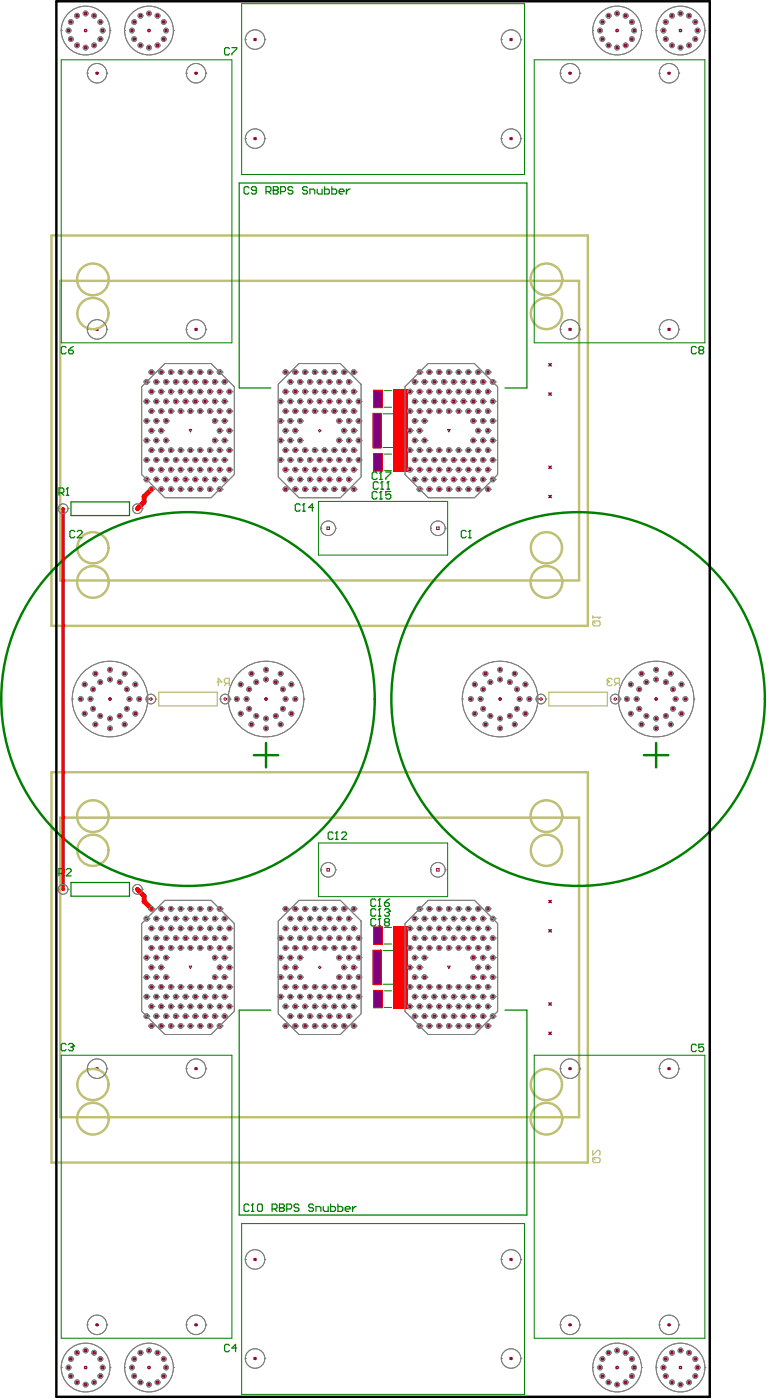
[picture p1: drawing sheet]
<svg xmlns="http://www.w3.org/2000/svg" width="262mm" height="478mm" viewBox="0 0 262 478" stroke-linecap="round" stroke-linejoin="round" font-family="sans-serif">
<g fill="none" stroke="#8d0034" stroke-width=".34">
<path d="M22.9 10l.5 .2 .4-.2-.2 .4 .2 .4-.4-.2-.5 .2 .3-.4zM23.7 7.1l.4 .2 .5-.2-.2 .4 .2 .4-.5-.2-.4 .2 .2-.4zM23.7 12.9l.4 .2 .5-.2-.2 .4 .2 .5-.5-.3-.4 .3 .2-.5zM25.8 5l.5 .2 .4-.2-.2 .4 .2 .4-.4-.2-.5 .2 .3-.4zM25.8 15l.5 .3 .4-.3-.2 .5 .2 .4-.4-.2-.5 .2 .3-.4zM28.8 15.8l.4 .2 .4-.2-.2 .4 .2 .5-.4-.2-.4 .2 .2-.5zM28.8 4.2l.4 .2 .4-.2-.2 .4 .2 .4-.4-.2-.4 .2 .2-.4zM29 10l.6 .2-.2 .6-.6-.2zM31.7 15l.4 .3 .4-.3-.2 .5 .2 .4-.4-.2-.4 .2 .2-.4zM31.7 5l.4 .2 .4-.2-.2 .4 .2 .4-.4-.2-.4 .2 .2-.4zM33.8 7.1l.4 .2 .4-.2-.2 .4 .2 .4-.4-.2-.4 .2 .2-.4zM33.8 12.9l.4 .2 .4-.2-.2 .4 .2 .5-.4-.3-.4 .3 .2-.5z"/>
<path d="M34.6 10l.4 .2 .4-.2-.2 .4 .2 .4-.4-.2-.4 .2 .2-.4zM44.5 10l.5 .2 .4-.2-.2 .4 .2 .4-.4-.2-.5 .2 .3-.4zM45.3 12.9l.4 .2 .5-.2-.2 .4 .2 .5-.5-.3-.4 .3 .2-.5zM45.3 7.1l.4 .2 .5-.2-.2 .4 .2 .4-.5-.2-.4 .2 .2-.4zM47.5 15l.4 .3 .4-.3-.2 .5 .2 .4-.4-.2-.4 .2 .2-.4zM47.5 5l.4 .2 .4-.2-.2 .4 .2 .4-.4-.2-.4 .2 .2-.4zM50.4 15.8l.4 .2 .4-.2-.2 .4 .2 .5-.4-.2-.4 .2 .2-.5zM50.4 4.2l.4 .2 .4-.2-.2 .4 .2 .4-.4-.2-.4 .2 .2-.4zM50.6 10l.6 .2-.2 .6-.6-.2zM53.3 15l.4 .3 .4-.3-.2 .5 .2 .4-.4-.2-.4 .2 .2-.4zM53.3 5l.4 .2 .4-.2-.2 .4 .2 .4-.4-.2-.4 .2 .2-.4zM55.4 12.9l.4 .2 .4-.2-.2 .4 .2 .5-.4-.3-.4 .3 .2-.5z"/>
<path d="M55.4 7.1l.4 .2 .4-.2-.2 .4 .2 .4-.4-.2-.4 .2 .2-.4zM56.2 10l.4 .2 .4-.2-.2 .4 .2 .4-.4-.2-.4 .2 .2-.4zM86.5 13.3l.4-.2 .5 .2-.3 .2 .3 .2-.5 .2-.4-.2 .2-.2zM173.8 13.3l.4-.2 .4 .2-.2 .2 .2 .2-.4 .2-.4-.2 .2-.2zM204.1 10l.4 .2 .4-.2-.2 .4 .2 .4-.4-.2-.4 .2 .2-.4zM204.9 12.9l.4 .2 .4-.2-.2 .4 .2 .5-.4-.3-.4 .3 .2-.5zM204.9 7.1l.4 .2 .4-.2-.2 .4 .2 .4-.4-.2-.4 .2 .2-.4zM207 15l.4 .3 .4-.3-.2 .5 .2 .4-.4-.2-.4 .2 .2-.4zM207 5l.4 .2 .4-.2-.2 .4 .2 .4-.4-.2-.4 .2 .2-.4zM209.9 15.8l.4 .2 .5-.2-.3 .4 .3 .5-.5-.2-.4 .2 .2-.5zM209.9 4.2l.4 .2 .5-.2-.3 .4 .3 .4-.5-.2-.4 .2 .2-.4zM210.1 10l.7 .2-.3 .6-.6-.2z"/>
<path d="M212.8 15l.4 .3 .5-.3-.2 .5 .2 .4-.5-.2-.4 .2 .2-.4zM212.8 5l.4 .2 .5-.2-.2 .4 .2 .4-.5-.2-.4 .2 .2-.4zM214.9 12.9l.5 .2 .4-.2-.2 .4 .2 .5-.4-.3-.5 .3 .3-.5zM214.9 7.1l.5 .2 .4-.2-.2 .4 .2 .4-.4-.2-.5 .2 .3-.4zM215.7 10l.5 .2 .4-.2-.2 .4 .2 .4-.4-.2-.5 .2 .2-.4zM225.7 10l.4 .2 .4-.2-.2 .4 .2 .4-.4-.2-.4 .2 .2-.4zM226.5 12.9l.4 .2 .4-.2-.2 .4 .2 .5-.4-.3-.4 .3 .2-.5zM226.5 7.1l.4 .2 .4-.2-.2 .4 .2 .4-.4-.2-.4 .2 .2-.4zM228.6 15l.4 .3 .5-.3-.3 .5 .3 .4-.5-.2-.4 .2 .2-.4zM228.6 5l.4 .2 .5-.2-.3 .4 .3 .4-.5-.2-.4 .2 .2-.4zM231.5 15.8l.4 .2 .5-.2-.2 .4 .2 .5-.5-.2-.4 .2 .2-.5zM231.5 4.2l.4 .2 .5-.2-.2 .4 .2 .4-.5-.2-.4 .2 .2-.4z"/>
<path d="M231.7 10l.7 .2-.2 .6-.7-.2zM234.4 15l.4 .3 .5-.3-.2 .5 .2 .4-.5-.2-.4 .2 .2-.4zM234.4 5l.4 .2 .5-.2-.2 .4 .2 .4-.5-.2-.4 .2 .2-.4zM236.6 12.9l.4 .2 .4-.2-.2 .4 .2 .5-.4-.3-.4 .3 .2-.5zM236.6 7.1l.4 .2 .4-.2-.2 .4 .2 .4-.4-.2-.4 .2 .2-.4zM237.3 10l.5 .2 .4-.2-.2 .4 .2 .4-.4-.2-.5 .2 .2-.4zM32.7 24.8l.4-.2 .4 .2-.2 .2 .2 .2-.4 .2-.4-.2 .2-.2zM66.4 24.8l.4-.2 .4 .2-.2 .2 .2 .2-.4 .2-.4-.2 .2-.2zM193.9 24.8l.4-.2 .4 .2-.2 .2 .2 .2-.4 .2-.4-.2 .2-.2zM227.6 24.8l.4-.2 .5 .2-.3 .2 .3 .2-.5 .2-.4-.2 .2-.2zM86.5 47.1l.4-.2 .5 .2-.3 .2 .3 .2-.5 .2-.4-.2 .2-.2zM173.8 47.1l.4-.2 .4 .2-.2 .2 .2 .2-.4 .2-.4-.2 .2-.2z"/>
<path d="M32.7 112.2l.4-.2 .4 .2-.2 .2 .2 .2-.4 .2-.4-.2 .2-.2zM66.4 112.2l.4-.2 .4 .2-.2 .2 .2 .2-.4 .2-.4-.2 .2-.2zM193.9 112.2l.4-.2 .4 .2-.2 .2 .2 .2-.4 .2-.4-.2 .2-.2zM227.6 112.2l.4-.2 .5 .2-.3 .2 .3 .2-.5 .2-.4-.2 .2-.2zM49.5 129.9l.5 .2 .4-.2-.2 .4 .2 .4-.4-.2-.5 .2 .2-.4zM49.5 136.5l.5 .2 .4-.2-.2 .4 .2 .5-.4-.2-.5 .2 .2-.5zM51.2 126.5l.4 .2 .4-.2-.2 .5 .2 .4-.4-.2-.4 .2 .2-.4zM51.2 133.2l.4 .2 .4-.2-.2 .4 .2 .4-.4-.2-.4 .2 .2-.4zM51.2 139.9l.4 .2 .4-.2-.2 .4 .2 .4-.4-.2-.4 .2 .2-.4zM52.9 136.5l.4 .2 .4-.2-.2 .4 .2 .5-.4-.2-.4 .2 .2-.5zM52.9 129.9l.4 .2 .4-.2-.2 .4 .2 .4-.4-.2-.4 .2 .2-.4zM54.5 139.9l.4 .2 .5-.2-.3 .4 .3 .4-.5-.2-.4 .2 .2-.4z"/>
<path d="M54.5 133.2l.4 .2 .5-.2-.3 .4 .3 .4-.5-.2-.4 .2 .2-.4zM54.5 126.5l.4 .2 .5-.2-.3 .5 .3 .4-.5-.2-.4 .2 .2-.4zM56.2 136.5l.4 .2 .4-.2-.2 .4 .2 .5-.4-.2-.4 .2 .2-.5zM56.2 129.9l.4 .2 .4-.2-.2 .4 .2 .4-.4-.2-.4 .2 .2-.4zM57.8 139.9l.5 .2 .4-.2-.2 .4 .2 .4-.4-.2-.5 .2 .3-.4zM57.8 133.2l.5 .2 .4-.2-.2 .4 .2 .4-.4-.2-.5 .2 .3-.4zM57.8 126.5l.5 .2 .4-.2-.2 .5 .2 .4-.4-.2-.5 .2 .3-.4zM59.5 136.5l.4 .2 .4-.2-.2 .4 .2 .5-.4-.2-.4 .2 .2-.5zM59.5 129.9l.4 .2 .4-.2-.2 .4 .2 .4-.4-.2-.4 .2 .2-.4zM61.2 139.9l.4 .2 .4-.2-.2 .4 .2 .4-.4-.2-.4 .2 .2-.4zM61.2 133.2l.4 .2 .4-.2-.2 .4 .2 .4-.4-.2-.4 .2 .2-.4zM61.2 126.5l.4 .2 .4-.2-.2 .5 .2 .4-.4-.2-.4 .2 .2-.4z"/>
<path d="M62.8 136.5l.4 .2 .5-.2-.2 .4 .2 .5-.5-.2-.4 .2 .2-.5zM62.8 129.9l.4 .2 .5-.2-.2 .4 .2 .4-.5-.2-.4 .2 .2-.4zM64.5 139.9l.4 .2 .4-.2-.2 .4 .2 .4-.4-.2-.4 .2 .2-.4zM64.5 133.2l.4 .2 .4-.2-.2 .4 .2 .4-.4-.2-.4 .2 .2-.4zM64.5 126.5l.4 .2 .4-.2-.2 .5 .2 .4-.4-.2-.4 .2 .2-.4zM66.2 136.5l.4 .2 .4-.2-.2 .4 .2 .5-.4-.2-.4 .2 .2-.5zM66.2 129.9l.4 .2 .4-.2-.2 .4 .2 .4-.4-.2-.4 .2 .2-.4zM67.8 139.9l.4 .2 .5-.2-.3 .4 .3 .4-.5-.2-.4 .2 .2-.4zM67.8 133.2l.4 .2 .5-.2-.3 .4 .3 .4-.5-.2-.4 .2 .2-.4zM67.8 126.5l.4 .2 .5-.2-.3 .5 .3 .4-.5-.2-.4 .2 .2-.4zM69.5 136.5l.4 .2 .4-.2-.2 .4 .2 .5-.4-.2-.4 .2 .2-.5zM69.5 129.9l.4 .2 .4-.2-.2 .4 .2 .4-.4-.2-.4 .2 .2-.4z"/>
<path d="M71.1 139.9l.5 .2 .4-.2-.2 .4 .2 .4-.4-.2-.5 .2 .2-.4zM71.1 133.2l.5 .2 .4-.2-.2 .4 .2 .4-.4-.2-.5 .2 .2-.4zM71.1 126.5l.5 .2 .4-.2-.2 .5 .2 .4-.4-.2-.5 .2 .2-.4zM72.8 136.5l.4 .2 .4-.2-.2 .4 .2 .5-.4-.2-.4 .2 .2-.5zM72.8 129.9l.4 .2 .4-.2-.2 .4 .2 .4-.4-.2-.4 .2 .2-.4zM74.5 139.9l.4 .2 .4-.2-.2 .4 .2 .4-.4-.2-.4 .2 .2-.4zM74.5 133.2l.4 .2 .4-.2-.2 .4 .2 .4-.4-.2-.4 .2 .2-.4zM74.5 126.5l.4 .2 .4-.2-.2 .5 .2 .4-.4-.2-.4 .2 .2-.4zM76.1 129.9l.4 .2 .5-.2-.2 .4 .2 .4-.5-.2-.4 .2 .2-.4zM76.1 136.5l.4 .2 .5-.2-.2 .4 .2 .5-.5-.2-.4 .2 .2-.5zM77.8 139.9l.4 .2 .4-.2-.2 .4 .2 .4-.4-.2-.4 .2 .2-.4zM77.8 133.2l.4 .2 .4-.2-.2 .4 .2 .4-.4-.2-.4 .2 .2-.4z"/>
<path d="M95.2 136.5l.5 .2 .4-.2-.2 .4 .2 .5-.4-.2-.5 .2 .2-.5zM96.9 139.9l.4 .2 .4-.2-.2 .4 .2 .4-.4-.2-.4 .2 .2-.4zM96.9 133.2l.4 .2 .4-.2-.2 .4 .2 .4-.4-.2-.4 .2 .2-.4zM96.9 126.5l.4 .2 .4-.2-.2 .5 .2 .4-.4-.2-.4 .2 .2-.4zM98.6 136.5l.4 .2 .4-.2-.2 .4 .2 .5-.4-.2-.4 .2 .2-.5zM98.6 129.9l.4 .2 .4-.2-.2 .4 .2 .4-.4-.2-.4 .2 .2-.4zM100.2 139.9l.4 .2 .5-.2-.2 .4 .2 .4-.5-.2-.4 .2 .2-.4zM100.2 133.2l.4 .2 .5-.2-.2 .4 .2 .4-.5-.2-.4 .2 .2-.4zM100.2 126.5l.4 .2 .5-.2-.2 .5 .2 .4-.5-.2-.4 .2 .2-.4zM101.9 136.5l.4 .2 .4-.2-.2 .4 .2 .5-.4-.2-.4 .2 .2-.5zM101.9 129.9l.4 .2 .4-.2-.2 .4 .2 .4-.4-.2-.4 .2 .2-.4zM103.5 139.9l.5 .2 .4-.2-.2 .4 .2 .4-.4-.2-.5 .2 .3-.4z"/>
<path d="M103.5 133.2l.5 .2 .4-.2-.2 .4 .2 .4-.4-.2-.5 .2 .3-.4zM103.5 126.5l.5 .2 .4-.2-.2 .5 .2 .4-.4-.2-.5 .2 .3-.4zM105.2 136.5l.4 .2 .5-.2-.3 .4 .3 .5-.5-.2-.4 .2 .2-.5zM105.2 129.9l.4 .2 .5-.2-.3 .4 .3 .4-.5-.2-.4 .2 .2-.4zM106.9 139.9l.4 .2 .4-.2-.2 .4 .2 .4-.4-.2-.4 .2 .2-.4zM106.9 133.2l.4 .2 .4-.2-.2 .4 .2 .4-.4-.2-.4 .2 .2-.4zM106.9 126.5l.4 .2 .4-.2-.2 .5 .2 .4-.4-.2-.4 .2 .2-.4zM108.5 136.5l.5 .2 .4-.2-.2 .4 .2 .5-.4-.2-.5 .2 .2-.5zM108.5 129.9l.5 .2 .4-.2-.2 .4 .2 .4-.4-.2-.5 .2 .2-.4zM110.2 139.9l.4 .2 .4-.2-.2 .4 .2 .4-.4-.2-.4 .2 .2-.4zM110.2 133.2l.4 .2 .4-.2-.2 .4 .2 .4-.4-.2-.4 .2 .2-.4zM110.2 126.5l.4 .2 .4-.2-.2 .5 .2 .4-.4-.2-.4 .2 .2-.4z"/>
<path d="M111.9 136.5l.4 .2 .4-.2-.2 .4 .2 .5-.4-.2-.4 .2 .2-.5zM111.9 129.9l.4 .2 .4-.2-.2 .4 .2 .4-.4-.2-.4 .2 .2-.4zM113.5 139.9l.4 .2 .5-.2-.3 .4 .3 .4-.5-.2-.4 .2 .2-.4zM113.5 133.2l.4 .2 .5-.2-.3 .4 .3 .4-.5-.2-.4 .2 .2-.4zM113.5 126.5l.4 .2 .5-.2-.3 .5 .3 .4-.5-.2-.4 .2 .2-.4zM115.2 136.5l.4 .2 .4-.2-.2 .4 .2 .5-.4-.2-.4 .2 .2-.5zM115.2 129.9l.4 .2 .4-.2-.2 .4 .2 .4-.4-.2-.4 .2 .2-.4zM116.8 139.9l.5 .2 .4-.2-.2 .4 .2 .4-.4-.2-.5 .2 .3-.4zM116.8 133.2l.5 .2 .4-.2-.2 .4 .2 .4-.4-.2-.5 .2 .3-.4zM116.8 126.5l.5 .2 .4-.2-.2 .5 .2 .4-.4-.2-.5 .2 .3-.4zM118.5 136.5l.4 .2 .4-.2-.2 .4 .2 .5-.4-.2-.4 .2 .2-.5zM118.5 129.9l.4 .2 .4-.2-.2 .4 .2 .4-.4-.2-.4 .2 .2-.4z"/>
<path d="M120.2 139.9l.4 .2 .4-.2-.2 .4 .2 .4-.4-.2-.4 .2 .2-.4zM120.2 133.2l.4 .2 .4-.2-.2 .4 .2 .4-.4-.2-.4 .2 .2-.4zM120.2 126.5l.4 .2 .4-.2-.2 .5 .2 .4-.4-.2-.4 .2 .2-.4zM121.8 136.5l.4 .2 .5-.2-.2 .4 .2 .5-.5-.2-.4 .2 .2-.5zM139.3 139.9l.4 .2 .4-.2-.2 .4 .2 .4-.4-.2-.4 .2 .2-.4zM139.3 133.2l.4 .2 .4-.2-.2 .4 .2 .4-.4-.2-.4 .2 .2-.4zM140.9 136.5l.5 .2 .4-.2-.2 .4 .2 .5-.4-.2-.5 .2 .3-.5zM140.9 129.9l.5 .2 .4-.2-.2 .4 .2 .4-.4-.2-.5 .2 .3-.4zM142.6 126.5l.4 .2 .4-.2-.2 .5 .2 .4-.4-.2-.4 .2 .2-.4zM142.6 139.9l.4 .2 .4-.2-.2 .4 .2 .4-.4-.2-.4 .2 .2-.4zM142.6 133.2l.4 .2 .4-.2-.2 .4 .2 .4-.4-.2-.4 .2 .2-.4zM144.3 136.5l.4 .2 .4-.2-.2 .4 .2 .5-.4-.2-.4 .2 .2-.5z"/>
<path d="M144.3 129.9l.4 .2 .4-.2-.2 .4 .2 .4-.4-.2-.4 .2 .2-.4zM145.9 133.2l.4 .2 .5-.2-.2 .4 .2 .4-.5-.2-.4 .2 .2-.4zM145.9 139.9l.4 .2 .5-.2-.2 .4 .2 .4-.5-.2-.4 .2 .2-.4zM145.9 126.5l.4 .2 .5-.2-.2 .5 .2 .4-.5-.2-.4 .2 .2-.4zM147.6 136.5l.4 .2 .4-.2-.2 .4 .2 .5-.4-.2-.4 .2 .2-.5zM147.6 129.9l.4 .2 .4-.2-.2 .4 .2 .4-.4-.2-.4 .2 .2-.4zM149.2 133.2l.5 .2 .4-.2-.2 .4 .2 .4-.4-.2-.5 .2 .3-.4zM149.2 139.9l.5 .2 .4-.2-.2 .4 .2 .4-.4-.2-.5 .2 .3-.4zM149.2 126.5l.5 .2 .4-.2-.2 .5 .2 .4-.4-.2-.5 .2 .3-.4zM150.9 136.5l.4 .2 .5-.2-.3 .4 .3 .5-.5-.2-.4 .2 .2-.5zM150.9 129.9l.4 .2 .5-.2-.3 .4 .3 .4-.5-.2-.4 .2 .2-.4zM152.6 139.9l.4 .2 .4-.2-.2 .4 .2 .4-.4-.2-.4 .2 .2-.4z"/>
<path d="M152.6 126.5l.4 .2 .4-.2-.2 .5 .2 .4-.4-.2-.4 .2 .2-.4zM152.6 133.2l.4 .2 .4-.2-.2 .4 .2 .4-.4-.2-.4 .2 .2-.4zM154.2 129.9l.5 .2 .4-.2-.2 .4 .2 .4-.4-.2-.5 .2 .2-.4zM154.2 136.5l.5 .2 .4-.2-.2 .4 .2 .5-.4-.2-.5 .2 .2-.5zM155.9 139.9l.4 .2 .4-.2-.2 .4 .2 .4-.4-.2-.4 .2 .2-.4zM155.9 133.2l.4 .2 .4-.2-.2 .4 .2 .4-.4-.2-.4 .2 .2-.4zM155.9 126.5l.4 .2 .4-.2-.2 .5 .2 .4-.4-.2-.4 .2 .2-.4zM157.6 136.5l.4 .2 .4-.2-.2 .4 .2 .5-.4-.2-.4 .2 .2-.5zM157.6 129.9l.4 .2 .4-.2-.2 .4 .2 .4-.4-.2-.4 .2 .2-.4zM159.2 133.2l.4 .2 .5-.2-.2 .4 .2 .4-.5-.2-.4 .2 .2-.4zM159.2 139.9l.4 .2 .5-.2-.2 .4 .2 .4-.5-.2-.4 .2 .2-.4zM159.2 126.5l.4 .2 .5-.2-.2 .5 .2 .4-.5-.2-.4 .2 .2-.4z"/>
<path d="M160.9 136.5l.4 .2 .4-.2-.2 .4 .2 .5-.4-.2-.4 .2 .2-.5zM160.9 129.9l.4 .2 .4-.2-.2 .4 .2 .4-.4-.2-.4 .2 .2-.4zM162.5 139.9l.5 .2 .4-.2-.2 .4 .2 .4-.4-.2-.5 .2 .3-.4zM162.5 133.2l.5 .2 .4-.2-.2 .4 .2 .4-.4-.2-.5 .2 .3-.4zM162.5 126.5l.5 .2 .4-.2-.2 .5 .2 .4-.4-.2-.5 .2 .3-.4zM164.2 129.9l.4 .2 .5-.2-.3 .4 .3 .4-.5-.2-.4 .2 .2-.4zM164.2 136.5l.4 .2 .5-.2-.3 .4 .3 .5-.5-.2-.4 .2 .2-.5zM165.9 139.9l.4 .2 .4-.2-.2 .4 .2 .4-.4-.2-.4 .2 .2-.4zM165.9 133.2l.4 .2 .4-.2-.2 .4 .2 .4-.4-.2-.4 .2 .2-.4zM165.9 126.5l.4 .2 .4-.2-.2 .5 .2 .4-.4-.2-.4 .2 .2-.4zM167.5 129.9l.5 .2 .4-.2-.2 .4 .2 .4-.4-.2-.5 .2 .2-.4zM167.5 136.5l.5 .2 .4-.2-.2 .4 .2 .5-.4-.2-.5 .2 .2-.5z"/>
<path d="M187.1 134l.4 .2 .4-.2-.2 .5 .2 .4-.4-.2-.4 .2 .2-.4zM187.1 124l.4 .3 .4-.3-.2 .5 .2 .4-.4-.2-.4 .2 .2-.4zM49.5 143.2l.5 .2 .4-.2-.2 .4 .2 .4-.4-.2-.5 .2 .2-.4zM49.5 149.8l.5 .3 .4-.3-.2 .5 .2 .4-.4-.2-.5 .2 .2-.4zM49.5 156.5l.5 .2 .4-.2-.2 .4 .2 .4-.4-.2-.5 .2 .2-.4zM51.2 146.5l.4 .2 .4-.2-.2 .4 .2 .5-.4-.3-.4 .3 .2-.5zM51.2 153.2l.4 .2 .4-.2-.2 .4 .2 .4-.4-.2-.4 .2 .2-.4zM51.2 159.8l.4 .2 .4-.2-.2 .5 .2 .4-.4-.2-.4 .2 .2-.4zM52.9 156.5l.4 .2 .4-.2-.2 .4 .2 .4-.4-.2-.4 .2 .2-.4zM52.9 149.8l.4 .3 .4-.3-.2 .5 .2 .4-.4-.2-.4 .2 .2-.4zM52.9 143.2l.4 .2 .4-.2-.2 .4 .2 .4-.4-.2-.4 .2 .2-.4zM54.5 159.8l.4 .2 .5-.2-.3 .5 .3 .4-.5-.2-.4 .2 .2-.4z"/>
<path d="M54.5 153.2l.4 .2 .5-.2-.3 .4 .3 .4-.5-.2-.4 .2 .2-.4zM54.5 146.5l.4 .2 .5-.2-.3 .4 .3 .5-.5-.3-.4 .3 .2-.5zM56.2 156.5l.4 .2 .4-.2-.2 .4 .2 .4-.4-.2-.4 .2 .2-.4zM56.2 149.8l.4 .3 .4-.3-.2 .5 .2 .4-.4-.2-.4 .2 .2-.4zM56.2 143.2l.4 .2 .4-.2-.2 .4 .2 .4-.4-.2-.4 .2 .2-.4zM57.8 159.8l.5 .2 .4-.2-.2 .5 .2 .4-.4-.2-.5 .2 .3-.4zM57.8 153.2l.5 .2 .4-.2-.2 .4 .2 .4-.4-.2-.5 .2 .3-.4zM59.5 156.5l.4 .2 .4-.2-.2 .4 .2 .4-.4-.2-.4 .2 .2-.4zM61.2 159.8l.4 .2 .4-.2-.2 .5 .2 .4-.4-.2-.4 .2 .2-.4zM61.2 153.2l.4 .2 .4-.2-.2 .4 .2 .4-.4-.2-.4 .2 .2-.4zM62.8 156.5l.4 .2 .5-.2-.2 .4 .2 .4-.5-.2-.4 .2 .2-.4zM64.5 153.2l.4 .2 .4-.2-.2 .4 .2 .4-.4-.2-.4 .2 .2-.4z"/>
<path d="M64.5 159.8l.4 .2 .4-.2-.2 .5 .2 .4-.4-.2-.4 .2 .2-.4zM64.5 146.5h.8l-.4 .9zM66.2 156.5l.4 .2 .4-.2-.2 .4 .2 .4-.4-.2-.4 .2 .2-.4zM67.8 159.8l.4 .2 .5-.2-.3 .5 .3 .4-.5-.2-.4 .2 .2-.4zM67.8 153.2l.4 .2 .5-.2-.3 .4 .3 .4-.5-.2-.4 .2 .2-.4zM69.5 156.5l.4 .2 .4-.2-.2 .4 .2 .4-.4-.2-.4 .2 .2-.4zM71.1 159.8l.5 .2 .4-.2-.2 .5 .2 .4-.4-.2-.5 .2 .2-.4zM71.1 153.2l.5 .2 .4-.2-.2 .4 .2 .4-.4-.2-.5 .2 .2-.4zM72.8 156.5l.4 .2 .4-.2-.2 .4 .2 .4-.4-.2-.4 .2 .2-.4zM72.8 149.8l.4 .3 .4-.3-.2 .5 .2 .4-.4-.2-.4 .2 .2-.4zM72.8 143.2l.4 .2 .4-.2-.2 .4 .2 .4-.4-.2-.4 .2 .2-.4zM74.5 159.8l.4 .2 .4-.2-.2 .5 .2 .4-.4-.2-.4 .2 .2-.4z"/>
<path d="M74.5 153.2l.4 .2 .4-.2-.2 .4 .2 .4-.4-.2-.4 .2 .2-.4zM74.5 146.5l.4 .2 .4-.2-.2 .4 .2 .5-.4-.3-.4 .3 .2-.5zM76.1 156.5l.4 .2 .5-.2-.2 .4 .2 .4-.5-.2-.4 .2 .2-.4zM76.1 149.8l.4 .3 .5-.3-.2 .5 .2 .4-.5-.2-.4 .2 .2-.4zM76.1 143.2l.4 .2 .5-.2-.2 .4 .2 .4-.5-.2-.4 .2 .2-.4zM77.8 159.8l.4 .2 .4-.2-.2 .5 .2 .4-.4-.2-.4 .2 .2-.4zM77.8 153.2l.4 .2 .4-.2-.2 .4 .2 .4-.4-.2-.4 .2 .2-.4zM77.8 146.5l.4 .2 .4-.2-.2 .4 .2 .5-.4-.3-.4 .3 .2-.5zM95.2 156.5l.5 .2 .4-.2-.2 .4 .2 .4-.4-.2-.5 .2 .2-.4zM95.2 149.8l.5 .3 .4-.3-.2 .5 .2 .4-.4-.2-.5 .2 .2-.4zM95.2 143.2l.5 .2 .4-.2-.2 .4 .2 .4-.4-.2-.5 .2 .2-.4zM96.9 159.8l.4 .2 .4-.2-.2 .5 .2 .4-.4-.2-.4 .2 .2-.4z"/>
<path d="M96.9 153.2l.4 .2 .4-.2-.2 .4 .2 .4-.4-.2-.4 .2 .2-.4zM96.9 146.5l.4 .2 .4-.2-.2 .4 .2 .5-.4-.3-.4 .3 .2-.5zM98.6 156.5l.4 .2 .4-.2-.2 .4 .2 .4-.4-.2-.4 .2 .2-.4zM98.6 149.8l.4 .3 .4-.3-.2 .5 .2 .4-.4-.2-.4 .2 .2-.4zM98.6 143.2l.4 .2 .4-.2-.2 .4 .2 .4-.4-.2-.4 .2 .2-.4zM100.2 159.8l.4 .2 .5-.2-.2 .5 .2 .4-.5-.2-.4 .2 .2-.4zM100.2 153.2l.4 .2 .5-.2-.2 .4 .2 .4-.5-.2-.4 .2 .2-.4zM100.2 146.5l.4 .2 .5-.2-.2 .4 .2 .5-.5-.3-.4 .3 .2-.5zM101.9 156.5l.4 .2 .4-.2-.2 .4 .2 .4-.4-.2-.4 .2 .2-.4zM101.9 149.8l.4 .3 .4-.3-.2 .5 .2 .4-.4-.2-.4 .2 .2-.4zM101.9 143.2l.4 .2 .4-.2-.2 .4 .2 .4-.4-.2-.4 .2 .2-.4zM103.5 159.8l.5 .2 .4-.2-.2 .5 .2 .4-.4-.2-.5 .2 .3-.4z"/>
<path d="M103.5 153.2l.5 .2 .4-.2-.2 .4 .2 .4-.4-.2-.5 .2 .3-.4zM105.2 156.5l.4 .2 .5-.2-.3 .4 .3 .4-.5-.2-.4 .2 .2-.4zM106.9 159.8l.4 .2 .4-.2-.2 .5 .2 .4-.4-.2-.4 .2 .2-.4zM106.9 153.2l.4 .2 .4-.2-.2 .4 .2 .4-.4-.2-.4 .2 .2-.4zM108.5 156.5l.5 .2 .4-.2-.2 .4 .2 .4-.4-.2-.5 .2 .2-.4zM109 146.5l.4 .4-.4 .5-.5-.5zM110.2 159.8l.4 .2 .4-.2-.2 .5 .2 .4-.4-.2-.4 .2 .2-.4zM110.2 153.2l.4 .2 .4-.2-.2 .4 .2 .4-.4-.2-.4 .2 .2-.4zM111.9 156.5l.4 .2 .4-.2-.2 .4 .2 .4-.4-.2-.4 .2 .2-.4zM113.5 159.8l.4 .2 .5-.2-.3 .5 .3 .4-.5-.2-.4 .2 .2-.4zM113.5 153.2l.4 .2 .5-.2-.3 .4 .3 .4-.5-.2-.4 .2 .2-.4zM115.2 149.8l.4 .3 .4-.3-.2 .5 .2 .4-.4-.2-.4 .2 .2-.4z"/>
<path d="M115.2 156.5l.4 .2 .4-.2-.2 .4 .2 .4-.4-.2-.4 .2 .2-.4zM115.2 143.2l.4 .2 .4-.2-.2 .4 .2 .4-.4-.2-.4 .2 .2-.4zM116.8 159.8l.5 .2 .4-.2-.2 .5 .2 .4-.4-.2-.5 .2 .3-.4zM116.8 153.2l.5 .2 .4-.2-.2 .4 .2 .4-.4-.2-.5 .2 .3-.4zM116.8 146.5l.5 .2 .4-.2-.2 .4 .2 .5-.4-.3-.5 .3 .3-.5zM118.5 149.8l.4 .3 .4-.3-.2 .5 .2 .4-.4-.2-.4 .2 .2-.4zM118.5 156.5l.4 .2 .4-.2-.2 .4 .2 .4-.4-.2-.4 .2 .2-.4zM118.5 143.2l.4 .2 .4-.2-.2 .4 .2 .4-.4-.2-.4 .2 .2-.4zM120.2 159.8l.4 .2 .4-.2-.2 .5 .2 .4-.4-.2-.4 .2 .2-.4zM120.2 153.2l.4 .2 .4-.2-.2 .4 .2 .4-.4-.2-.4 .2 .2-.4zM120.2 146.5l.4 .2 .4-.2-.2 .4 .2 .5-.4-.3-.4 .3 .2-.5zM121.8 156.5l.4 .2 .5-.2-.2 .4 .2 .4-.5-.2-.4 .2 .2-.4z"/>
<path d="M121.8 149.8l.4 .3 .5-.3-.2 .5 .2 .4-.5-.2-.4 .2 .2-.4zM121.8 143.2l.4 .2 .5-.2-.2 .4 .2 .4-.5-.2-.4 .2 .2-.4zM139.3 159.8l.4 .2 .4-.2-.2 .5 .2 .4-.4-.2-.4 .2 .2-.4zM139.3 153.2l.4 .2 .4-.2-.2 .4 .2 .4-.4-.2-.4 .2 .2-.4zM139.3 146.5l.4 .2 .4-.2-.2 .4 .2 .5-.4-.3-.4 .3 .2-.5zM140.9 143.2l.5 .2 .4-.2-.2 .4 .2 .4-.4-.2-.5 .2 .3-.4zM140.9 156.5l.5 .2 .4-.2-.2 .4 .2 .4-.4-.2-.5 .2 .3-.4zM140.9 149.8l.5 .3 .4-.3-.2 .5 .2 .4-.4-.2-.5 .2 .3-.4zM142.6 159.8l.4 .2 .4-.2-.2 .5 .2 .4-.4-.2-.4 .2 .2-.4zM142.6 153.2l.4 .2 .4-.2-.2 .4 .2 .4-.4-.2-.4 .2 .2-.4zM142.6 146.5l.4 .2 .4-.2-.2 .4 .2 .5-.4-.3-.4 .3 .2-.5zM144.3 156.5l.4 .2 .4-.2-.2 .4 .2 .4-.4-.2-.4 .2 .2-.4z"/>
<path d="M144.3 149.8l.4 .3 .4-.3-.2 .5 .2 .4-.4-.2-.4 .2 .2-.4zM144.3 143.2l.4 .2 .4-.2-.2 .4 .2 .4-.4-.2-.4 .2 .2-.4zM145.9 159.8l.4 .2 .5-.2-.2 .5 .2 .4-.5-.2-.4 .2 .2-.4zM145.9 153.2l.4 .2 .5-.2-.2 .4 .2 .4-.5-.2-.4 .2 .2-.4zM147.6 156.5l.4 .2 .4-.2-.2 .4 .2 .4-.4-.2-.4 .2 .2-.4zM149.2 159.8l.5 .2 .4-.2-.2 .5 .2 .4-.4-.2-.5 .2 .3-.4zM149.2 153.2l.5 .2 .4-.2-.2 .4 .2 .4-.4-.2-.5 .2 .3-.4zM150.9 156.5l.4 .2 .5-.2-.3 .4 .3 .4-.5-.2-.4 .2 .2-.4zM152.6 159.8l.4 .2 .4-.2-.2 .5 .2 .4-.4-.2-.4 .2 .2-.4zM152.6 153.2l.4 .2 .4-.2-.2 .4 .2 .4-.4-.2-.4 .2 .2-.4zM152.6 146.5h.8l-.4 .9zM154.2 156.5l.5 .2 .4-.2-.2 .4 .2 .4-.4-.2-.5 .2 .2-.4z"/>
<path d="M155.9 159.8l.4 .2 .4-.2-.2 .5 .2 .4-.4-.2-.4 .2 .2-.4zM155.9 153.2l.4 .2 .4-.2-.2 .4 .2 .4-.4-.2-.4 .2 .2-.4zM157.6 156.5l.4 .2 .4-.2-.2 .4 .2 .4-.4-.2-.4 .2 .2-.4zM159.2 159.8l.4 .2 .5-.2-.2 .5 .2 .4-.5-.2-.4 .2 .2-.4zM159.2 153.2l.4 .2 .5-.2-.2 .4 .2 .4-.5-.2-.4 .2 .2-.4zM160.9 156.5l.4 .2 .4-.2-.2 .4 .2 .4-.4-.2-.4 .2 .2-.4zM160.9 149.8l.4 .3 .4-.3-.2 .5 .2 .4-.4-.2-.4 .2 .2-.4zM160.9 143.2l.4 .2 .4-.2-.2 .4 .2 .4-.4-.2-.4 .2 .2-.4zM162.5 146.5l.5 .2 .4-.2-.2 .4 .2 .5-.4-.3-.5 .3 .3-.5zM162.5 159.8l.5 .2 .4-.2-.2 .5 .2 .4-.4-.2-.5 .2 .3-.4zM162.5 153.2l.5 .2 .4-.2-.2 .4 .2 .4-.4-.2-.5 .2 .3-.4zM164.2 156.5l.4 .2 .5-.2-.3 .4 .3 .4-.5-.2-.4 .2 .2-.4z"/>
<path d="M164.2 149.8l.4 .3 .5-.3-.3 .5 .3 .4-.5-.2-.4 .2 .2-.4zM164.2 143.2l.4 .2 .5-.2-.3 .4 .3 .4-.5-.2-.4 .2 .2-.4zM165.9 153.2l.4 .2 .4-.2-.2 .4 .2 .4-.4-.2-.4 .2 .2-.4zM165.9 159.8l.4 .2 .4-.2-.2 .5 .2 .4-.4-.2-.4 .2 .2-.4zM165.9 146.5l.4 .2 .4-.2-.2 .4 .2 .5-.4-.3-.4 .3 .2-.5zM167.5 143.2l.5 .2 .4-.2-.2 .4 .2 .4-.4-.2-.5 .2 .2-.4zM167.5 156.5l.5 .2 .4-.2-.2 .4 .2 .4-.4-.2-.5 .2 .2-.4zM167.5 149.8l.5 .3 .4-.3-.2 .5 .2 .4-.4-.2-.5 .2 .2-.4zM187.1 159l.4 .2 .4-.2-.2 .4 .2 .4-.4-.2-.4 .2 .2-.4zM49.5 163.2l.5 .2 .4-.2-.2 .4 .2 .4-.4-.2-.5 .2 .2-.4zM51.2 166.5l.4 .2 .4-.2-.2 .4 .2 .4-.4-.2-.4 .2 .2-.4zM52.9 163.2l.4 .2 .4-.2-.2 .4 .2 .4-.4-.2-.4 .2 .2-.4z"/>
<path d="M54.5 166.5l.4 .2 .5-.2-.3 .4 .3 .4-.5-.2-.4 .2 .2-.4zM56.2 163.2l.4 .2 .4-.2-.2 .4 .2 .4-.4-.2-.4 .2 .2-.4zM57.8 166.5l.5 .2 .4-.2-.2 .4 .2 .4-.4-.2-.5 .2 .3-.4zM59.5 163.2l.4 .2 .4-.2-.2 .4 .2 .4-.4-.2-.4 .2 .2-.4zM61.2 166.5l.4 .2 .4-.2-.2 .4 .2 .4-.4-.2-.4 .2 .2-.4zM62.8 163.2l.4 .2 .5-.2-.2 .4 .2 .4-.5-.2-.4 .2 .2-.4zM64.5 166.5l.4 .2 .4-.2-.2 .4 .2 .4-.4-.2-.4 .2 .2-.4zM66.2 163.2l.4 .2 .4-.2-.2 .4 .2 .4-.4-.2-.4 .2 .2-.4zM67.8 166.5l.4 .2 .5-.2-.3 .4 .3 .4-.5-.2-.4 .2 .2-.4zM69.5 163.2l.4 .2 .4-.2-.2 .4 .2 .4-.4-.2-.4 .2 .2-.4zM71.1 166.5l.5 .2 .4-.2-.2 .4 .2 .4-.4-.2-.5 .2 .2-.4zM72.8 163.2l.4 .2 .4-.2-.2 .4 .2 .4-.4-.2-.4 .2 .2-.4z"/>
<path d="M74.5 166.5l.4 .2 .4-.2-.2 .4 .2 .4-.4-.2-.4 .2 .2-.4zM76.1 163.2l.4 .2 .5-.2-.2 .4 .2 .4-.5-.2-.4 .2 .2-.4zM96.9 166.5l.4 .2 .4-.2-.2 .4 .2 .4-.4-.2-.4 .2 .2-.4zM98.6 163.2l.4 .2 .4-.2-.2 .4 .2 .4-.4-.2-.4 .2 .2-.4zM100.2 166.5l.4 .2 .5-.2-.2 .4 .2 .4-.5-.2-.4 .2 .2-.4zM101.9 163.2l.4 .2 .4-.2-.2 .4 .2 .4-.4-.2-.4 .2 .2-.4zM103.5 166.5l.5 .2 .4-.2-.2 .4 .2 .4-.4-.2-.5 .2 .3-.4zM105.2 163.2l.4 .2 .5-.2-.3 .4 .3 .4-.5-.2-.4 .2 .2-.4zM106.9 166.5l.4 .2 .4-.2-.2 .4 .2 .4-.4-.2-.4 .2 .2-.4zM108.5 163.2l.5 .2 .4-.2-.2 .4 .2 .4-.4-.2-.5 .2 .2-.4zM110.2 166.5l.4 .2 .4-.2-.2 .4 .2 .4-.4-.2-.4 .2 .2-.4zM111.4 179.8h.9v.9h-.9z"/>
<path d="M111.9 163.2l.4 .2 .4-.2-.2 .4 .2 .4-.4-.2-.4 .2 .2-.4zM113.5 166.5l.4 .2 .5-.2-.3 .4 .3 .4-.5-.2-.4 .2 .2-.4zM115.2 163.2l.4 .2 .4-.2-.2 .4 .2 .4-.4-.2-.4 .2 .2-.4zM116.8 166.5l.5 .2 .4-.2-.2 .4 .2 .4-.4-.2-.5 .2 .3-.4zM118.5 163.2l.4 .2 .4-.2-.2 .4 .2 .4-.4-.2-.4 .2 .2-.4zM120.2 166.5l.4 .2 .4-.2-.2 .4 .2 .4-.4-.2-.4 .2 .2-.4zM140.9 163.2l.5 .2 .4-.2-.2 .4 .2 .4-.4-.2-.5 .2 .3-.4zM142.6 166.5l.4 .2 .4-.2-.2 .4 .2 .4-.4-.2-.4 .2 .2-.4zM144.3 163.2l.4 .2 .4-.2-.2 .4 .2 .4-.4-.2-.4 .2 .2-.4zM145.9 166.5l.4 .2 .5-.2-.2 .4 .2 .4-.5-.2-.4 .2 .2-.4zM147.6 163.2l.4 .2 .4-.2-.2 .4 .2 .4-.4-.2-.4 .2 .2-.4zM148.8 179.8h.9v.9h-.9z"/>
<path d="M149.2 166.5l.5 .2 .4-.2-.2 .4 .2 .4-.4-.2-.5 .2 .3-.4zM150.9 163.2l.4 .2 .5-.2-.3 .4 .3 .4-.5-.2-.4 .2 .2-.4zM152.6 166.5l.4 .2 .4-.2-.2 .4 .2 .4-.4-.2-.4 .2 .2-.4zM154.2 163.2l.5 .2 .4-.2-.2 .4 .2 .4-.4-.2-.5 .2 .2-.4zM155.9 166.5l.4 .2 .4-.2-.2 .4 .2 .4-.4-.2-.4 .2 .2-.4zM157.6 163.2l.4 .2 .4-.2-.2 .4 .2 .4-.4-.2-.4 .2 .2-.4zM159.2 166.5l.4 .2 .5-.2-.2 .4 .2 .4-.5-.2-.4 .2 .2-.4zM160.9 163.2l.4 .2 .4-.2-.2 .4 .2 .4-.4-.2-.4 .2 .2-.4zM162.5 166.5l.5 .2 .4-.2-.2 .4 .2 .4-.4-.2-.5 .2 .3-.4zM164.2 163.2l.4 .2 .5-.2-.3 .4 .3 .4-.5-.2-.4 .2 .2-.4zM165.9 166.5l.4 .2 .4-.2-.2 .4 .2 .4-.4-.2-.4 .2 .2-.4zM167.5 163.2l.5 .2 .4-.2-.2 .4 .2 .4-.4-.2-.5 .2 .2-.4z"/>
<path d="M187.1 169l.4 .2 .4-.2-.2 .4 .2 .4-.4-.2-.4 .2 .2-.4zM27.1 238.1l.4 .2 .4-.2-.2 .4 .2 .4-.4-.2-.4 .2 .2-.4zM28.4 233.1l.5 .2 .4-.2-.2 .4 .2 .4-.4-.2-.5 .2 .2-.4zM30.4 238.1l.4 .2 .5-.2-.2 .4 .2 .4-.5-.2-.4 .2 .2-.4zM31.3 234.8l.4 .2 .5-.2-.3 .4 .3 .4-.5-.2-.4 .2 .2-.4zM32.1 229.4l.4 .2 .4-.2-.2 .5 .2 .4-.4-.2-.4 .2 .2-.4zM33.7 232.3l.5 .2 .4-.2-.2 .4 .2 .5-.4-.3-.5 .3 .3-.5zM37.1 228.1l.4 .2 .4-.2-.2 .4 .2 .4-.4-.2-.4 .2 .2-.4zM37.1 231.4l.4 .2 .4-.2-.2 .4 .2 .5-.4-.2-.4 .2 .2-.5zM37.3 238.1l.6 .2-.2 .6-.6-.2zM40.4 232.3l.4 .2 .4-.2-.2 .4 .2 .5-.4-.3-.4 .3 .2-.5zM42.1 229.4l.4 .2 .4-.2-.2 .5 .2 .4-.4-.2-.4 .2 .2-.4z"/>
<path d="M42.8 234.8l.4 .2 .5-.2-.2 .4 .2 .4-.5-.2-.4 .2 .2-.4zM43.7 238.1l.4 .2 .5-.2-.3 .4 .3 .4-.5-.2-.4 .2 .2-.4zM45.7 233.1l.4 .2 .4-.2-.2 .4 .2 .4-.4-.2-.4 .2 .2-.4zM47 238.1l.5 .2 .4-.2-.2 .4 .2 .4-.4-.2-.5 .2 .2-.4zM80.3 238.1l.4 .2 .4-.2-.2 .4 .2 .4-.4-.2-.4 .2 .2-.4zM81.6 233.1l.4 .2 .5-.2-.3 .4 .3 .4-.5-.2-.4 .2 .2-.4zM83.6 238.1l.4 .2 .4-.2-.2 .4 .2 .4-.4-.2-.4 .2 .2-.4zM84.5 234.8l.4 .2 .4-.2-.2 .4 .2 .4-.4-.2-.4 .2 .2-.4zM85.3 229.4l.4 .2 .4-.2-.2 .5 .2 .4-.4-.2-.4 .2 .2-.4zM86.9 232.3l.4 .2 .5-.2-.2 .4 .2 .5-.5-.3-.4 .3 .2-.5zM90.2 231.4l.5 .2 .4-.2-.2 .4 .2 .5-.4-.2-.5 .2 .3-.5zM90.2 228.1l.5 .2 .4-.2-.2 .4 .2 .4-.4-.2-.5 .2 .3-.4z"/>
<path d="M90.5 238.1l.6 .2-.2 .6-.7-.2zM93.6 232.3l.4 .2 .4-.2-.2 .4 .2 .5-.4-.3-.4 .3 .2-.5zM95.2 229.4l.5 .2 .4-.2-.2 .5 .2 .4-.4-.2-.5 .2 .2-.4zM96 234.8l.4 .2 .5-.2-.3 .4 .3 .4-.5-.2-.4 .2 .2-.4zM96.9 238.1l.4 .2 .4-.2-.2 .4 .2 .4-.4-.2-.4 .2 .2-.4zM98.9 233.1l.4 .2 .4-.2-.2 .4 .2 .4-.4-.2-.4 .2 .2-.4zM100.2 238.1l.4 .2 .5-.2-.2 .4 .2 .4-.5-.2-.4 .2 .2-.4zM160.1 238.1l.4 .2 .4-.2-.2 .4 .2 .4-.4-.2-.4 .2 .2-.4zM161.4 233.1l.4 .2 .4-.2-.2 .4 .2 .4-.4-.2-.4 .2 .2-.4zM163.4 238.1l.4 .2 .4-.2-.2 .4 .2 .4-.4-.2-.4 .2 .2-.4zM164.3 234.8l.4 .2 .4-.2-.2 .4 .2 .4-.4-.2-.4 .2 .2-.4zM165 229.4l.5 .2 .4-.2-.2 .5 .2 .4-.4-.2-.5 .2 .2-.4z"/>
<path d="M166.7 232.3l.4 .2 .4-.2-.2 .4 .2 .5-.4-.3-.4 .3 .2-.5zM170 231.4l.4 .2 .5-.2-.2 .4 .2 .5-.5-.2-.4 .2 .2-.5zM170 228.1l.4 .2 .5-.2-.2 .4 .2 .4-.5-.2-.4 .2 .2-.4zM170.2 238.1l.7 .2-.2 .6-.7-.2zM173.3 232.3l.5 .2 .4-.2-.2 .4 .2 .5-.4-.3-.5 .3 .3-.5zM175 229.4l.4 .2 .5-.2-.3 .5 .3 .4-.5-.2-.4 .2 .2-.4zM175.8 234.8l.4 .2 .4-.2-.2 .4 .2 .4-.4-.2-.4 .2 .2-.4zM176.7 238.1l.4 .2 .4-.2-.2 .4 .2 .4-.4-.2-.4 .2 .2-.4zM178.7 233.1l.4 .2 .4-.2-.2 .4 .2 .4-.4-.2-.4 .2 .2-.4zM180 238.1l.4 .2 .4-.2-.2 .4 .2 .4-.4-.2-.4 .2 .2-.4zM213.2 238.1l.5 .2 .4-.2-.2 .4 .2 .4-.4-.2-.5 .2 .2-.4zM214.6 233.1l.4 .2 .4-.2-.2 .4 .2 .4-.4-.2-.4 .2 .2-.4z"/>
<path d="M216.6 238.1l.4 .2 .4-.2-.2 .4 .2 .4-.4-.2-.4 .2 .2-.4zM217.4 234.8l.5 .2 .4-.2-.2 .4 .2 .4-.4-.2-.5 .2 .3-.4zM218.2 229.4l.4 .2 .5-.2-.2 .5 .2 .4-.5-.2-.4 .2 .2-.4zM219.9 232.3l.4 .2 .4-.2-.2 .4 .2 .5-.4-.3-.4 .3 .2-.5zM223.2 231.4l.4 .2 .5-.2-.3 .4 .3 .5-.5-.2-.4 .2 .2-.5zM223.2 228.1l.4 .2 .5-.2-.3 .4 .3 .4-.5-.2-.4 .2 .2-.4zM223.4 238.1l.7 .2-.3 .6-.6-.2zM226.5 232.3l.5 .2 .4-.2-.2 .4 .2 .5-.4-.3-.5 .3 .2-.5zM228.2 229.4l.4 .2 .4-.2-.2 .5 .2 .4-.4-.2-.4 .2 .2-.4zM229 234.8l.4 .2 .4-.2-.2 .4 .2 .4-.4-.2-.4 .2 .2-.4zM229.9 238.1l.4 .2 .4-.2-.2 .4 .2 .4-.4-.2-.4 .2 .2-.4zM231.8 233.1l.5 .2 .4-.2-.2 .4 .2 .4-.4-.2-.5 .2 .3-.4z"/>
<path d="M233.2 238.1l.4 .2 .4-.2-.2 .4 .2 .4-.4-.2-.4 .2 .2-.4zM28.4 243.1l.5 .2 .4-.2-.2 .4 .2 .4-.4-.2-.5 .2 .2-.4zM31.3 241.4l.4 .2 .5-.2-.3 .4 .3 .5-.5-.3-.4 .3 .2-.5zM32.1 246.7l.4 .2 .4-.2-.2 .5 .2 .4-.4-.2-.4 .2 .2-.4zM33.7 243.8l.5 .3 .4-.3-.2 .5 .2 .4-.4-.2-.5 .2 .3-.4zM37.1 248.1l.4 .2 .4-.2-.2 .4 .2 .4-.4-.2-.4 .2 .2-.4zM37.1 244.7l.4 .3 .4-.3-.2 .5 .2 .4-.4-.2-.4 .2 .2-.4zM40.4 243.8l.4 .3 .4-.3-.2 .5 .2 .4-.4-.2-.4 .2 .2-.4zM42.1 246.7l.4 .2 .4-.2-.2 .5 .2 .4-.4-.2-.4 .2 .2-.4zM42.8 241.4l.4 .2 .5-.2-.2 .4 .2 .5-.5-.3-.4 .3 .2-.5zM45.7 243.1l.4 .2 .4-.2-.2 .4 .2 .4-.4-.2-.4 .2 .2-.4zM81.6 243.1l.4 .2 .5-.2-.3 .4 .3 .4-.5-.2-.4 .2 .2-.4z"/>
<path d="M84.5 241.4l.4 .2 .4-.2-.2 .4 .2 .5-.4-.3-.4 .3 .2-.5zM85.3 246.7l.4 .2 .4-.2-.2 .5 .2 .4-.4-.2-.4 .2 .2-.4zM86.9 243.8l.4 .3 .5-.3-.2 .5 .2 .4-.5-.2-.4 .2 .2-.4zM90.2 244.7l.5 .3 .4-.3-.2 .5 .2 .4-.4-.2-.5 .2 .3-.4zM90.2 248.1l.5 .2 .4-.2-.2 .4 .2 .4-.4-.2-.5 .2 .3-.4zM93.6 243.8l.4 .3 .4-.3-.2 .5 .2 .4-.4-.2-.4 .2 .2-.4zM95.2 246.7l.5 .2 .4-.2-.2 .5 .2 .4-.4-.2-.5 .2 .2-.4zM96 241.4l.4 .2 .5-.2-.3 .4 .3 .5-.5-.3-.4 .3 .2-.5zM98.9 243.1l.4 .2 .4-.2-.2 .4 .2 .4-.4-.2-.4 .2 .2-.4zM161.4 243.1l.4 .2 .4-.2-.2 .4 .2 .4-.4-.2-.4 .2 .2-.4zM164.3 241.4l.4 .2 .4-.2-.2 .4 .2 .5-.4-.3-.4 .3 .2-.5zM165 246.7l.5 .2 .4-.2-.2 .5 .2 .4-.4-.2-.5 .2 .2-.4z"/>
<path d="M166.7 243.8l.4 .3 .4-.3-.2 .5 .2 .4-.4-.2-.4 .2 .2-.4zM170 244.7l.4 .3 .5-.3-.2 .5 .2 .4-.5-.2-.4 .2 .2-.4zM170 248.1l.4 .2 .5-.2-.2 .4 .2 .4-.5-.2-.4 .2 .2-.4zM173.3 243.8l.5 .3 .4-.3-.2 .5 .2 .4-.4-.2-.5 .2 .3-.4zM175 246.7l.4 .2 .5-.2-.3 .5 .3 .4-.5-.2-.4 .2 .2-.4zM175.8 241.4l.4 .2 .4-.2-.2 .4 .2 .5-.4-.3-.4 .3 .2-.5zM178.7 243.1l.4 .2 .4-.2-.2 .4 .2 .4-.4-.2-.4 .2 .2-.4zM214.6 243.1l.4 .2 .4-.2-.2 .4 .2 .4-.4-.2-.4 .2 .2-.4zM217.4 241.4l.5 .2 .4-.2-.2 .4 .2 .5-.4-.3-.5 .3 .3-.5zM218.2 246.7l.4 .2 .5-.2-.2 .5 .2 .4-.5-.2-.4 .2 .2-.4zM219.9 243.8l.4 .3 .4-.3-.2 .5 .2 .4-.4-.2-.4 .2 .2-.4zM223.2 244.7l.4 .3 .5-.3-.3 .5 .3 .4-.5-.2-.4 .2 .2-.4z"/>
<path d="M223.2 248.1l.4 .2 .5-.2-.3 .4 .3 .4-.5-.2-.4 .2 .2-.4zM226.5 243.8l.5 .3 .4-.3-.2 .5 .2 .4-.4-.2-.5 .2 .2-.4zM228.2 246.7l.4 .2 .4-.2-.2 .5 .2 .4-.4-.2-.4 .2 .2-.4zM229 241.4l.4 .2 .4-.2-.2 .4 .2 .5-.4-.3-.4 .3 .2-.5zM231.8 243.1l.5 .2 .4-.2-.2 .4 .2 .4-.4-.2-.5 .2 .3-.4zM111.4 296.3h.9v.9h-.9zM148.8 296.3h.9v.9h-.9zM49.5 313l.5 .2 .4-.2-.2 .4 .2 .4-.4-.2-.5 .2 .2-.4zM49.5 319.7l.5 .2 .4-.2-.2 .4 .2 .4-.4-.2-.5 .2 .2-.4zM51.2 309.7l.4 .2 .4-.2-.2 .4 .2 .4-.4-.2-.4 .2 .2-.4zM51.2 316.3l.4 .2 .4-.2-.2 .5 .2 .4-.4-.2-.4 .2 .2-.4zM52.9 319.7l.4 .2 .4-.2-.2 .4 .2 .4-.4-.2-.4 .2 .2-.4z"/>
<path d="M52.9 313l.4 .2 .4-.2-.2 .4 .2 .4-.4-.2-.4 .2 .2-.4zM54.5 316.3l.4 .2 .5-.2-.3 .5 .3 .4-.5-.2-.4 .2 .2-.4zM54.5 309.7l.4 .2 .5-.2-.3 .4 .3 .4-.5-.2-.4 .2 .2-.4zM56.2 319.7l.4 .2 .4-.2-.2 .4 .2 .4-.4-.2-.4 .2 .2-.4zM56.2 313l.4 .2 .4-.2-.2 .4 .2 .4-.4-.2-.4 .2 .2-.4zM57.8 316.3l.5 .2 .4-.2-.2 .5 .2 .4-.4-.2-.5 .2 .3-.4zM57.8 309.7l.5 .2 .4-.2-.2 .4 .2 .4-.4-.2-.5 .2 .3-.4zM59.5 319.7l.4 .2 .4-.2-.2 .4 .2 .4-.4-.2-.4 .2 .2-.4zM59.5 313l.4 .2 .4-.2-.2 .4 .2 .4-.4-.2-.4 .2 .2-.4zM61.2 316.3l.4 .2 .4-.2-.2 .5 .2 .4-.4-.2-.4 .2 .2-.4zM61.2 309.7l.4 .2 .4-.2-.2 .4 .2 .4-.4-.2-.4 .2 .2-.4zM62.8 319.7l.4 .2 .5-.2-.2 .4 .2 .4-.5-.2-.4 .2 .2-.4z"/>
<path d="M62.8 313l.4 .2 .5-.2-.2 .4 .2 .4-.5-.2-.4 .2 .2-.4zM64.5 316.3l.4 .2 .4-.2-.2 .5 .2 .4-.4-.2-.4 .2 .2-.4zM64.5 309.7l.4 .2 .4-.2-.2 .4 .2 .4-.4-.2-.4 .2 .2-.4zM66.2 319.7l.4 .2 .4-.2-.2 .4 .2 .4-.4-.2-.4 .2 .2-.4zM66.2 313l.4 .2 .4-.2-.2 .4 .2 .4-.4-.2-.4 .2 .2-.4zM67.8 316.3l.4 .2 .5-.2-.3 .5 .3 .4-.5-.2-.4 .2 .2-.4zM67.8 309.7l.4 .2 .5-.2-.3 .4 .3 .4-.5-.2-.4 .2 .2-.4zM69.5 319.7l.4 .2 .4-.2-.2 .4 .2 .4-.4-.2-.4 .2 .2-.4zM69.5 313l.4 .2 .4-.2-.2 .4 .2 .4-.4-.2-.4 .2 .2-.4zM71.1 316.3l.5 .2 .4-.2-.2 .5 .2 .4-.4-.2-.5 .2 .2-.4zM71.1 309.7l.5 .2 .4-.2-.2 .4 .2 .4-.4-.2-.5 .2 .2-.4zM72.8 319.7l.4 .2 .4-.2-.2 .4 .2 .4-.4-.2-.4 .2 .2-.4z"/>
<path d="M72.8 313l.4 .2 .4-.2-.2 .4 .2 .4-.4-.2-.4 .2 .2-.4zM74.5 316.3l.4 .2 .4-.2-.2 .5 .2 .4-.4-.2-.4 .2 .2-.4zM74.5 309.7l.4 .2 .4-.2-.2 .4 .2 .4-.4-.2-.4 .2 .2-.4zM76.1 319.7l.4 .2 .5-.2-.2 .4 .2 .4-.5-.2-.4 .2 .2-.4zM76.1 313l.4 .2 .5-.2-.2 .4 .2 .4-.5-.2-.4 .2 .2-.4zM77.8 316.3l.4 .2 .4-.2-.2 .5 .2 .4-.4-.2-.4 .2 .2-.4zM95.2 319.7l.5 .2 .4-.2-.2 .4 .2 .4-.4-.2-.5 .2 .2-.4zM96.9 316.3l.4 .2 .4-.2-.2 .5 .2 .4-.4-.2-.4 .2 .2-.4zM96.9 309.7l.4 .2 .4-.2-.2 .4 .2 .4-.4-.2-.4 .2 .2-.4zM98.6 319.7l.4 .2 .4-.2-.2 .4 .2 .4-.4-.2-.4 .2 .2-.4zM98.6 313l.4 .2 .4-.2-.2 .4 .2 .4-.4-.2-.4 .2 .2-.4zM100.2 316.3l.4 .2 .5-.2-.2 .5 .2 .4-.5-.2-.4 .2 .2-.4z"/>
<path d="M100.2 309.7l.4 .2 .5-.2-.2 .4 .2 .4-.5-.2-.4 .2 .2-.4zM101.9 319.7l.4 .2 .4-.2-.2 .4 .2 .4-.4-.2-.4 .2 .2-.4zM101.9 313l.4 .2 .4-.2-.2 .4 .2 .4-.4-.2-.4 .2 .2-.4zM103.5 316.3l.5 .2 .4-.2-.2 .5 .2 .4-.4-.2-.5 .2 .3-.4zM103.5 309.7l.5 .2 .4-.2-.2 .4 .2 .4-.4-.2-.5 .2 .3-.4zM105.2 319.7l.4 .2 .5-.2-.3 .4 .3 .4-.5-.2-.4 .2 .2-.4zM105.2 313l.4 .2 .5-.2-.3 .4 .3 .4-.5-.2-.4 .2 .2-.4zM106.9 316.3l.4 .2 .4-.2-.2 .5 .2 .4-.4-.2-.4 .2 .2-.4zM106.9 309.7l.4 .2 .4-.2-.2 .4 .2 .4-.4-.2-.4 .2 .2-.4zM108.5 319.7l.5 .2 .4-.2-.2 .4 .2 .4-.4-.2-.5 .2 .2-.4zM108.5 313l.5 .2 .4-.2-.2 .4 .2 .4-.4-.2-.5 .2 .2-.4zM110.2 316.3l.4 .2 .4-.2-.2 .5 .2 .4-.4-.2-.4 .2 .2-.4z"/>
<path d="M110.2 309.7l.4 .2 .4-.2-.2 .4 .2 .4-.4-.2-.4 .2 .2-.4zM111.9 319.7l.4 .2 .4-.2-.2 .4 .2 .4-.4-.2-.4 .2 .2-.4zM111.9 313l.4 .2 .4-.2-.2 .4 .2 .4-.4-.2-.4 .2 .2-.4zM113.5 316.3l.4 .2 .5-.2-.3 .5 .3 .4-.5-.2-.4 .2 .2-.4zM113.5 309.7l.4 .2 .5-.2-.3 .4 .3 .4-.5-.2-.4 .2 .2-.4zM115.2 313l.4 .2 .4-.2-.2 .4 .2 .4-.4-.2-.4 .2 .2-.4zM115.2 319.7l.4 .2 .4-.2-.2 .4 .2 .4-.4-.2-.4 .2 .2-.4zM116.8 316.3l.5 .2 .4-.2-.2 .5 .2 .4-.4-.2-.5 .2 .3-.4zM116.8 309.7l.5 .2 .4-.2-.2 .4 .2 .4-.4-.2-.5 .2 .3-.4zM118.5 319.7l.4 .2 .4-.2-.2 .4 .2 .4-.4-.2-.4 .2 .2-.4zM118.5 313l.4 .2 .4-.2-.2 .4 .2 .4-.4-.2-.4 .2 .2-.4zM120.2 316.3l.4 .2 .4-.2-.2 .5 .2 .4-.4-.2-.4 .2 .2-.4z"/>
<path d="M120.2 309.7l.4 .2 .4-.2-.2 .4 .2 .4-.4-.2-.4 .2 .2-.4zM121.8 319.7l.4 .2 .5-.2-.2 .4 .2 .4-.5-.2-.4 .2 .2-.4zM139.3 316.3l.4 .2 .4-.2-.2 .5 .2 .4-.4-.2-.4 .2 .2-.4zM140.9 319.7l.5 .2 .4-.2-.2 .4 .2 .4-.4-.2-.5 .2 .3-.4zM140.9 313l.5 .2 .4-.2-.2 .4 .2 .4-.4-.2-.5 .2 .3-.4zM142.6 316.3l.4 .2 .4-.2-.2 .5 .2 .4-.4-.2-.4 .2 .2-.4zM142.6 309.7l.4 .2 .4-.2-.2 .4 .2 .4-.4-.2-.4 .2 .2-.4zM144.3 319.7l.4 .2 .4-.2-.2 .4 .2 .4-.4-.2-.4 .2 .2-.4zM144.3 313l.4 .2 .4-.2-.2 .4 .2 .4-.4-.2-.4 .2 .2-.4zM145.9 316.3l.4 .2 .5-.2-.2 .5 .2 .4-.5-.2-.4 .2 .2-.4zM145.9 309.7l.4 .2 .5-.2-.2 .4 .2 .4-.5-.2-.4 .2 .2-.4zM147.6 319.7l.4 .2 .4-.2-.2 .4 .2 .4-.4-.2-.4 .2 .2-.4z"/>
<path d="M147.6 313l.4 .2 .4-.2-.2 .4 .2 .4-.4-.2-.4 .2 .2-.4zM149.2 316.3l.5 .2 .4-.2-.2 .5 .2 .4-.4-.2-.5 .2 .3-.4zM149.2 309.7l.5 .2 .4-.2-.2 .4 .2 .4-.4-.2-.5 .2 .3-.4zM150.9 319.7l.4 .2 .5-.2-.3 .4 .3 .4-.5-.2-.4 .2 .2-.4zM150.9 313l.4 .2 .5-.2-.3 .4 .3 .4-.5-.2-.4 .2 .2-.4zM152.6 316.3l.4 .2 .4-.2-.2 .5 .2 .4-.4-.2-.4 .2 .2-.4zM152.6 309.7l.4 .2 .4-.2-.2 .4 .2 .4-.4-.2-.4 .2 .2-.4zM154.2 319.7l.5 .2 .4-.2-.2 .4 .2 .4-.4-.2-.5 .2 .2-.4zM154.2 313l.5 .2 .4-.2-.2 .4 .2 .4-.4-.2-.5 .2 .2-.4zM155.9 316.3l.4 .2 .4-.2-.2 .5 .2 .4-.4-.2-.4 .2 .2-.4zM155.9 309.7l.4 .2 .4-.2-.2 .4 .2 .4-.4-.2-.4 .2 .2-.4zM157.6 319.7l.4 .2 .4-.2-.2 .4 .2 .4-.4-.2-.4 .2 .2-.4z"/>
<path d="M157.6 313l.4 .2 .4-.2-.2 .4 .2 .4-.4-.2-.4 .2 .2-.4zM159.2 316.3l.4 .2 .5-.2-.2 .5 .2 .4-.5-.2-.4 .2 .2-.4zM159.2 309.7l.4 .2 .5-.2-.2 .4 .2 .4-.5-.2-.4 .2 .2-.4zM160.9 319.7l.4 .2 .4-.2-.2 .4 .2 .4-.4-.2-.4 .2 .2-.4zM160.9 313l.4 .2 .4-.2-.2 .4 .2 .4-.4-.2-.4 .2 .2-.4zM162.5 316.3l.5 .2 .4-.2-.2 .5 .2 .4-.4-.2-.5 .2 .3-.4zM162.5 309.7l.5 .2 .4-.2-.2 .4 .2 .4-.4-.2-.5 .2 .3-.4zM164.2 319.7l.4 .2 .5-.2-.3 .4 .3 .4-.5-.2-.4 .2 .2-.4zM164.2 313l.4 .2 .5-.2-.3 .4 .3 .4-.5-.2-.4 .2 .2-.4zM165.9 316.3l.4 .2 .4-.2-.2 .5 .2 .4-.4-.2-.4 .2 .2-.4zM165.9 309.7l.4 .2 .4-.2-.2 .4 .2 .4-.4-.2-.4 .2 .2-.4zM167.5 319.7l.5 .2 .4-.2-.2 .4 .2 .4-.4-.2-.5 .2 .2-.4z"/>
<path d="M167.5 313l.5 .2 .4-.2-.2 .4 .2 .4-.4-.2-.5 .2 .2-.4zM187.1 317.2l.4 .2 .4-.2-.2 .4 .2 .4-.4-.2-.4 .2 .2-.4zM187.1 307.2l.4 .2 .4-.2-.2 .4 .2 .4-.4-.2-.4 .2 .2-.4zM49.5 326.3l.5 .2 .4-.2-.2 .4 .2 .5-.4-.2-.5 .2 .2-.5zM49.5 333l.5 .2 .4-.2-.2 .4 .2 .4-.4-.2-.5 .2 .2-.4zM49.5 339.6l.5 .2 .4-.2-.2 .5 .2 .4-.4-.2-.5 .2 .2-.4zM51.2 323l.4 .2 .4-.2-.2 .4 .2 .4-.4-.2-.4 .2 .2-.4zM51.2 329.6l.4 .3 .4-.3-.2 .5 .2 .4-.4-.2-.4 .2 .2-.4zM51.2 336.3l.4 .2 .4-.2-.2 .4 .2 .5-.4-.3-.4 .3 .2-.5zM52.9 339.6l.4 .2 .4-.2-.2 .5 .2 .4-.4-.2-.4 .2 .2-.4zM52.9 333l.4 .2 .4-.2-.2 .4 .2 .4-.4-.2-.4 .2 .2-.4zM52.9 326.3l.4 .2 .4-.2-.2 .4 .2 .5-.4-.2-.4 .2 .2-.5z"/>
<path d="M54.5 336.3l.4 .2 .5-.2-.3 .4 .3 .5-.5-.3-.4 .3 .2-.5zM54.5 329.6l.4 .3 .5-.3-.3 .5 .3 .4-.5-.2-.4 .2 .2-.4zM54.5 323l.4 .2 .5-.2-.3 .4 .3 .4-.5-.2-.4 .2 .2-.4zM56.2 339.6l.4 .2 .4-.2-.2 .5 .2 .4-.4-.2-.4 .2 .2-.4zM56.2 333l.4 .2 .4-.2-.2 .4 .2 .4-.4-.2-.4 .2 .2-.4zM56.2 326.3l.4 .2 .4-.2-.2 .4 .2 .5-.4-.2-.4 .2 .2-.5zM57.8 336.3l.5 .2 .4-.2-.2 .4 .2 .5-.4-.3-.5 .3 .3-.5zM57.8 323l.5 .2 .4-.2-.2 .4 .2 .4-.4-.2-.5 .2 .3-.4zM59.5 339.6l.4 .2 .4-.2-.2 .5 .2 .4-.4-.2-.4 .2 .2-.4zM61.2 336.3l.4 .2 .4-.2-.2 .4 .2 .5-.4-.3-.4 .3 .2-.5zM61.2 323l.4 .2 .4-.2-.2 .4 .2 .4-.4-.2-.4 .2 .2-.4zM62.8 339.6l.4 .2 .5-.2-.2 .5 .2 .4-.5-.2-.4 .2 .2-.4z"/>
<path d="M64.5 336.3l.4 .2 .4-.2-.2 .4 .2 .5-.4-.3-.4 .3 .2-.5zM64.5 323l.4 .2 .4-.2-.2 .4 .2 .4-.4-.2-.4 .2 .2-.4zM64.5 329.6h.8l-.4 .9zM66.2 339.6l.4 .2 .4-.2-.2 .5 .2 .4-.4-.2-.4 .2 .2-.4zM67.8 336.3l.4 .2 .5-.2-.3 .4 .3 .5-.5-.3-.4 .3 .2-.5zM67.8 323l.4 .2 .5-.2-.3 .4 .3 .4-.5-.2-.4 .2 .2-.4zM69.5 339.6l.4 .2 .4-.2-.2 .5 .2 .4-.4-.2-.4 .2 .2-.4zM71.1 323l.5 .2 .4-.2-.2 .4 .2 .4-.4-.2-.5 .2 .2-.4zM71.1 336.3l.5 .2 .4-.2-.2 .4 .2 .5-.4-.3-.5 .3 .2-.5zM72.8 339.6l.4 .2 .4-.2-.2 .5 .2 .4-.4-.2-.4 .2 .2-.4zM72.8 333l.4 .2 .4-.2-.2 .4 .2 .4-.4-.2-.4 .2 .2-.4zM72.8 326.3l.4 .2 .4-.2-.2 .4 .2 .5-.4-.2-.4 .2 .2-.5z"/>
<path d="M74.5 336.3l.4 .2 .4-.2-.2 .4 .2 .5-.4-.3-.4 .3 .2-.5zM74.5 329.6l.4 .3 .4-.3-.2 .5 .2 .4-.4-.2-.4 .2 .2-.4zM74.5 323l.4 .2 .4-.2-.2 .4 .2 .4-.4-.2-.4 .2 .2-.4zM76.1 339.6l.4 .2 .5-.2-.2 .5 .2 .4-.5-.2-.4 .2 .2-.4zM76.1 333l.4 .2 .5-.2-.2 .4 .2 .4-.5-.2-.4 .2 .2-.4zM76.1 326.3l.4 .2 .5-.2-.2 .4 .2 .5-.5-.2-.4 .2 .2-.5zM77.8 323l.4 .2 .4-.2-.2 .4 .2 .4-.4-.2-.4 .2 .2-.4zM77.8 336.3l.4 .2 .4-.2-.2 .4 .2 .5-.4-.3-.4 .3 .2-.5zM77.8 329.6l.4 .3 .4-.3-.2 .5 .2 .4-.4-.2-.4 .2 .2-.4zM95.2 339.6l.5 .2 .4-.2-.2 .5 .2 .4-.4-.2-.5 .2 .2-.4zM95.2 333l.5 .2 .4-.2-.2 .4 .2 .4-.4-.2-.5 .2 .2-.4zM95.2 326.3l.5 .2 .4-.2-.2 .4 .2 .5-.4-.2-.5 .2 .2-.5z"/>
<path d="M96.9 336.3l.4 .2 .4-.2-.2 .4 .2 .5-.4-.3-.4 .3 .2-.5zM96.9 329.6l.4 .3 .4-.3-.2 .5 .2 .4-.4-.2-.4 .2 .2-.4zM96.9 323l.4 .2 .4-.2-.2 .4 .2 .4-.4-.2-.4 .2 .2-.4zM98.6 339.6l.4 .2 .4-.2-.2 .5 .2 .4-.4-.2-.4 .2 .2-.4zM98.6 333l.4 .2 .4-.2-.2 .4 .2 .4-.4-.2-.4 .2 .2-.4zM98.6 326.3l.4 .2 .4-.2-.2 .4 .2 .5-.4-.2-.4 .2 .2-.5zM100.2 336.3l.4 .2 .5-.2-.2 .4 .2 .5-.5-.3-.4 .3 .2-.5zM100.2 329.6l.4 .3 .5-.3-.2 .5 .2 .4-.5-.2-.4 .2 .2-.4zM100.2 323l.4 .2 .5-.2-.2 .4 .2 .4-.5-.2-.4 .2 .2-.4zM101.9 339.6l.4 .2 .4-.2-.2 .5 .2 .4-.4-.2-.4 .2 .2-.4zM101.9 333l.4 .2 .4-.2-.2 .4 .2 .4-.4-.2-.4 .2 .2-.4zM101.9 326.3l.4 .2 .4-.2-.2 .4 .2 .5-.4-.2-.4 .2 .2-.5z"/>
<path d="M103.5 336.3l.5 .2 .4-.2-.2 .4 .2 .5-.4-.3-.5 .3 .3-.5zM103.5 323l.5 .2 .4-.2-.2 .4 .2 .4-.4-.2-.5 .2 .3-.4zM105.2 339.6l.4 .2 .5-.2-.3 .5 .3 .4-.5-.2-.4 .2 .2-.4zM106.9 336.3l.4 .2 .4-.2-.2 .4 .2 .5-.4-.3-.4 .3 .2-.5zM106.9 323l.4 .2 .4-.2-.2 .4 .2 .4-.4-.2-.4 .2 .2-.4zM108.5 339.6l.5 .2 .4-.2-.2 .5 .2 .4-.4-.2-.5 .2 .2-.4zM109 329.6l.4 .5-.4 .4-.5-.4zM110.2 336.3l.4 .2 .4-.2-.2 .4 .2 .5-.4-.3-.4 .3 .2-.5zM110.2 323l.4 .2 .4-.2-.2 .4 .2 .4-.4-.2-.4 .2 .2-.4zM111.9 339.6l.4 .2 .4-.2-.2 .5 .2 .4-.4-.2-.4 .2 .2-.4zM113.5 336.3l.4 .2 .5-.2-.3 .4 .3 .5-.5-.3-.4 .3 .2-.5zM113.5 323l.4 .2 .5-.2-.3 .4 .3 .4-.5-.2-.4 .2 .2-.4z"/>
<path d="M115.2 339.6l.4 .2 .4-.2-.2 .5 .2 .4-.4-.2-.4 .2 .2-.4zM115.2 333l.4 .2 .4-.2-.2 .4 .2 .4-.4-.2-.4 .2 .2-.4zM115.2 326.3l.4 .2 .4-.2-.2 .4 .2 .5-.4-.2-.4 .2 .2-.5zM116.8 336.3l.5 .2 .4-.2-.2 .4 .2 .5-.4-.3-.5 .3 .3-.5zM116.8 329.6l.5 .3 .4-.3-.2 .5 .2 .4-.4-.2-.5 .2 .3-.4zM116.8 323l.5 .2 .4-.2-.2 .4 .2 .4-.4-.2-.5 .2 .3-.4zM118.5 339.6l.4 .2 .4-.2-.2 .5 .2 .4-.4-.2-.4 .2 .2-.4zM118.5 333l.4 .2 .4-.2-.2 .4 .2 .4-.4-.2-.4 .2 .2-.4zM118.5 326.3l.4 .2 .4-.2-.2 .4 .2 .5-.4-.2-.4 .2 .2-.5zM120.2 336.3l.4 .2 .4-.2-.2 .4 .2 .5-.4-.3-.4 .3 .2-.5zM120.2 329.6l.4 .3 .4-.3-.2 .5 .2 .4-.4-.2-.4 .2 .2-.4zM120.2 323l.4 .2 .4-.2-.2 .4 .2 .4-.4-.2-.4 .2 .2-.4z"/>
<path d="M121.8 339.6l.4 .2 .5-.2-.2 .5 .2 .4-.5-.2-.4 .2 .2-.4zM121.8 333l.4 .2 .5-.2-.2 .4 .2 .4-.5-.2-.4 .2 .2-.4zM121.8 326.3l.4 .2 .5-.2-.2 .4 .2 .5-.5-.2-.4 .2 .2-.5zM139.3 336.3l.4 .2 .4-.2-.2 .4 .2 .5-.4-.3-.4 .3 .2-.5zM139.3 329.6l.4 .3 .4-.3-.2 .5 .2 .4-.4-.2-.4 .2 .2-.4zM139.3 323l.4 .2 .4-.2-.2 .4 .2 .4-.4-.2-.4 .2 .2-.4zM140.9 339.6l.5 .2 .4-.2-.2 .5 .2 .4-.4-.2-.5 .2 .3-.4zM140.9 333l.5 .2 .4-.2-.2 .4 .2 .4-.4-.2-.5 .2 .3-.4zM140.9 326.3l.5 .2 .4-.2-.2 .4 .2 .5-.4-.2-.5 .2 .3-.5zM142.6 336.3l.4 .2 .4-.2-.2 .4 .2 .5-.4-.3-.4 .3 .2-.5zM142.6 329.6l.4 .3 .4-.3-.2 .5 .2 .4-.4-.2-.4 .2 .2-.4zM142.6 323l.4 .2 .4-.2-.2 .4 .2 .4-.4-.2-.4 .2 .2-.4z"/>
<path d="M144.3 339.6l.4 .2 .4-.2-.2 .5 .2 .4-.4-.2-.4 .2 .2-.4zM144.3 333l.4 .2 .4-.2-.2 .4 .2 .4-.4-.2-.4 .2 .2-.4zM144.3 326.3l.4 .2 .4-.2-.2 .4 .2 .5-.4-.2-.4 .2 .2-.5zM145.9 336.3l.4 .2 .5-.2-.2 .4 .2 .5-.5-.3-.4 .3 .2-.5zM145.9 323l.4 .2 .5-.2-.2 .4 .2 .4-.5-.2-.4 .2 .2-.4zM147.6 339.6l.4 .2 .4-.2-.2 .5 .2 .4-.4-.2-.4 .2 .2-.4zM149.2 336.3l.5 .2 .4-.2-.2 .4 .2 .5-.4-.3-.5 .3 .3-.5zM149.2 323l.5 .2 .4-.2-.2 .4 .2 .4-.4-.2-.5 .2 .3-.4zM150.9 339.6l.4 .2 .5-.2-.3 .5 .3 .4-.5-.2-.4 .2 .2-.4zM152.6 336.3l.4 .2 .4-.2-.2 .4 .2 .5-.4-.3-.4 .3 .2-.5zM152.6 329.6h.8l-.4 .9zM152.6 323l.4 .2 .4-.2-.2 .4 .2 .4-.4-.2-.4 .2 .2-.4z"/>
<path d="M154.2 339.6l.5 .2 .4-.2-.2 .5 .2 .4-.4-.2-.5 .2 .2-.4zM155.9 336.3l.4 .2 .4-.2-.2 .4 .2 .5-.4-.3-.4 .3 .2-.5zM155.9 323l.4 .2 .4-.2-.2 .4 .2 .4-.4-.2-.4 .2 .2-.4zM157.6 339.6l.4 .2 .4-.2-.2 .5 .2 .4-.4-.2-.4 .2 .2-.4zM159.2 336.3l.4 .2 .5-.2-.2 .4 .2 .5-.5-.3-.4 .3 .2-.5zM159.2 323l.4 .2 .5-.2-.2 .4 .2 .4-.5-.2-.4 .2 .2-.4zM160.9 339.6l.4 .2 .4-.2-.2 .5 .2 .4-.4-.2-.4 .2 .2-.4zM160.9 333l.4 .2 .4-.2-.2 .4 .2 .4-.4-.2-.4 .2 .2-.4zM160.9 326.3l.4 .2 .4-.2-.2 .4 .2 .5-.4-.2-.4 .2 .2-.5zM162.5 336.3l.5 .2 .4-.2-.2 .4 .2 .5-.4-.3-.5 .3 .3-.5zM162.5 329.6l.5 .3 .4-.3-.2 .5 .2 .4-.4-.2-.5 .2 .3-.4zM162.5 323l.5 .2 .4-.2-.2 .4 .2 .4-.4-.2-.5 .2 .3-.4z"/>
<path d="M164.2 339.6l.4 .2 .5-.2-.3 .5 .3 .4-.5-.2-.4 .2 .2-.4zM164.2 333l.4 .2 .5-.2-.3 .4 .3 .4-.5-.2-.4 .2 .2-.4zM164.2 326.3l.4 .2 .5-.2-.3 .4 .3 .5-.5-.2-.4 .2 .2-.5zM165.9 336.3l.4 .2 .4-.2-.2 .4 .2 .5-.4-.3-.4 .3 .2-.5zM165.9 329.6l.4 .3 .4-.3-.2 .5 .2 .4-.4-.2-.4 .2 .2-.4zM165.9 323l.4 .2 .4-.2-.2 .4 .2 .4-.4-.2-.4 .2 .2-.4zM167.5 339.6l.5 .2 .4-.2-.2 .5 .2 .4-.4-.2-.5 .2 .2-.4zM167.5 333l.5 .2 .4-.2-.2 .4 .2 .4-.4-.2-.5 .2 .2-.4zM167.5 326.3l.5 .2 .4-.2-.2 .4 .2 .5-.4-.2-.5 .2 .2-.5zM49.5 346.3l.5 .2 .4-.2-.2 .4 .2 .4-.4-.2-.5 .2 .2-.4zM51.2 343l.4 .2 .4-.2-.2 .4 .2 .4-.4-.2-.4 .2 .2-.4zM51.2 349.6l.4 .2 .4-.2-.2 .4 .2 .5-.4-.2-.4 .2 .2-.5z"/>
<path d="M52.9 346.3l.4 .2 .4-.2-.2 .4 .2 .4-.4-.2-.4 .2 .2-.4zM54.5 349.6l.4 .2 .5-.2-.3 .4 .3 .5-.5-.2-.4 .2 .2-.5zM54.5 343l.4 .2 .5-.2-.3 .4 .3 .4-.5-.2-.4 .2 .2-.4zM56.2 346.3l.4 .2 .4-.2-.2 .4 .2 .4-.4-.2-.4 .2 .2-.4zM57.8 349.6l.5 .2 .4-.2-.2 .4 .2 .5-.4-.2-.5 .2 .3-.5zM57.8 343l.5 .2 .4-.2-.2 .4 .2 .4-.4-.2-.5 .2 .3-.4zM59.5 346.3l.4 .2 .4-.2-.2 .4 .2 .4-.4-.2-.4 .2 .2-.4zM61.2 349.6l.4 .2 .4-.2-.2 .4 .2 .5-.4-.2-.4 .2 .2-.5zM61.2 343l.4 .2 .4-.2-.2 .4 .2 .4-.4-.2-.4 .2 .2-.4zM62.8 346.3l.4 .2 .5-.2-.2 .4 .2 .4-.5-.2-.4 .2 .2-.4zM64.5 349.6l.4 .2 .4-.2-.2 .4 .2 .5-.4-.2-.4 .2 .2-.5zM64.5 343l.4 .2 .4-.2-.2 .4 .2 .4-.4-.2-.4 .2 .2-.4z"/>
<path d="M66.2 346.3l.4 .2 .4-.2-.2 .4 .2 .4-.4-.2-.4 .2 .2-.4zM67.8 349.6l.4 .2 .5-.2-.3 .4 .3 .5-.5-.2-.4 .2 .2-.5zM67.8 343l.4 .2 .5-.2-.3 .4 .3 .4-.5-.2-.4 .2 .2-.4zM69.5 346.3l.4 .2 .4-.2-.2 .4 .2 .4-.4-.2-.4 .2 .2-.4zM71.1 349.6l.5 .2 .4-.2-.2 .4 .2 .5-.4-.2-.5 .2 .2-.5zM71.1 343l.5 .2 .4-.2-.2 .4 .2 .4-.4-.2-.5 .2 .2-.4zM72.8 346.3l.4 .2 .4-.2-.2 .4 .2 .4-.4-.2-.4 .2 .2-.4zM74.5 349.6l.4 .2 .4-.2-.2 .4 .2 .5-.4-.2-.4 .2 .2-.5zM74.5 343l.4 .2 .4-.2-.2 .4 .2 .4-.4-.2-.4 .2 .2-.4zM76.1 346.3l.4 .2 .5-.2-.2 .4 .2 .4-.5-.2-.4 .2 .2-.4zM77.8 343l.4 .2 .4-.2-.2 .4 .2 .4-.4-.2-.4 .2 .2-.4zM96.9 349.6l.4 .2 .4-.2-.2 .4 .2 .5-.4-.2-.4 .2 .2-.5z"/>
<path d="M96.9 343l.4 .2 .4-.2-.2 .4 .2 .4-.4-.2-.4 .2 .2-.4zM98.6 346.3l.4 .2 .4-.2-.2 .4 .2 .4-.4-.2-.4 .2 .2-.4zM100.2 349.6l.4 .2 .5-.2-.2 .4 .2 .5-.5-.2-.4 .2 .2-.5zM100.2 343l.4 .2 .5-.2-.2 .4 .2 .4-.5-.2-.4 .2 .2-.4zM101.9 346.3l.4 .2 .4-.2-.2 .4 .2 .4-.4-.2-.4 .2 .2-.4zM103.5 349.6l.5 .2 .4-.2-.2 .4 .2 .5-.4-.2-.5 .2 .3-.5zM103.5 343l.5 .2 .4-.2-.2 .4 .2 .4-.4-.2-.5 .2 .3-.4zM105.2 346.3l.4 .2 .5-.2-.3 .4 .3 .4-.5-.2-.4 .2 .2-.4zM106.9 349.6l.4 .2 .4-.2-.2 .4 .2 .5-.4-.2-.4 .2 .2-.5zM106.9 343l.4 .2 .4-.2-.2 .4 .2 .4-.4-.2-.4 .2 .2-.4zM108.5 346.3l.5 .2 .4-.2-.2 .4 .2 .4-.4-.2-.5 .2 .2-.4zM110.2 349.6l.4 .2 .4-.2-.2 .4 .2 .5-.4-.2-.4 .2 .2-.5z"/>
<path d="M110.2 343l.4 .2 .4-.2-.2 .4 .2 .4-.4-.2-.4 .2 .2-.4zM111.9 346.3l.4 .2 .4-.2-.2 .4 .2 .4-.4-.2-.4 .2 .2-.4zM113.5 349.6l.4 .2 .5-.2-.3 .4 .3 .5-.5-.2-.4 .2 .2-.5zM113.5 343l.4 .2 .5-.2-.3 .4 .3 .4-.5-.2-.4 .2 .2-.4zM115.2 346.3l.4 .2 .4-.2-.2 .4 .2 .4-.4-.2-.4 .2 .2-.4zM116.8 349.6l.5 .2 .4-.2-.2 .4 .2 .5-.4-.2-.5 .2 .3-.5zM116.8 343l.5 .2 .4-.2-.2 .4 .2 .4-.4-.2-.5 .2 .3-.4zM118.5 346.3l.4 .2 .4-.2-.2 .4 .2 .4-.4-.2-.4 .2 .2-.4zM120.2 349.6l.4 .2 .4-.2-.2 .4 .2 .5-.4-.2-.4 .2 .2-.5zM120.2 343l.4 .2 .4-.2-.2 .4 .2 .4-.4-.2-.4 .2 .2-.4zM139.3 343l.4 .2 .4-.2-.2 .4 .2 .4-.4-.2-.4 .2 .2-.4zM140.9 346.3l.5 .2 .4-.2-.2 .4 .2 .4-.4-.2-.5 .2 .3-.4z"/>
<path d="M142.6 349.6l.4 .2 .4-.2-.2 .4 .2 .5-.4-.2-.4 .2 .2-.5zM142.6 343l.4 .2 .4-.2-.2 .4 .2 .4-.4-.2-.4 .2 .2-.4zM144.3 346.3l.4 .2 .4-.2-.2 .4 .2 .4-.4-.2-.4 .2 .2-.4zM145.9 349.6l.4 .2 .5-.2-.2 .4 .2 .5-.5-.2-.4 .2 .2-.5zM145.9 343l.4 .2 .5-.2-.2 .4 .2 .4-.5-.2-.4 .2 .2-.4zM147.6 346.3l.4 .2 .4-.2-.2 .4 .2 .4-.4-.2-.4 .2 .2-.4zM149.2 349.6l.5 .2 .4-.2-.2 .4 .2 .5-.4-.2-.5 .2 .3-.5zM149.2 343l.5 .2 .4-.2-.2 .4 .2 .4-.4-.2-.5 .2 .3-.4zM150.9 346.3l.4 .2 .5-.2-.3 .4 .3 .4-.5-.2-.4 .2 .2-.4zM152.6 349.6l.4 .2 .4-.2-.2 .4 .2 .5-.4-.2-.4 .2 .2-.5zM152.6 343l.4 .2 .4-.2-.2 .4 .2 .4-.4-.2-.4 .2 .2-.4zM154.2 346.3l.5 .2 .4-.2-.2 .4 .2 .4-.4-.2-.5 .2 .2-.4z"/>
<path d="M155.9 349.6l.4 .2 .4-.2-.2 .4 .2 .5-.4-.2-.4 .2 .2-.5zM155.9 343l.4 .2 .4-.2-.2 .4 .2 .4-.4-.2-.4 .2 .2-.4zM157.6 346.3l.4 .2 .4-.2-.2 .4 .2 .4-.4-.2-.4 .2 .2-.4zM159.2 349.6l.4 .2 .5-.2-.2 .4 .2 .5-.5-.2-.4 .2 .2-.5zM159.2 343l.4 .2 .5-.2-.2 .4 .2 .4-.5-.2-.4 .2 .2-.4zM160.9 346.3l.4 .2 .4-.2-.2 .4 .2 .4-.4-.2-.4 .2 .2-.4zM162.5 349.6l.5 .2 .4-.2-.2 .4 .2 .5-.4-.2-.5 .2 .3-.5zM162.5 343l.5 .2 .4-.2-.2 .4 .2 .4-.4-.2-.5 .2 .3-.4zM164.2 346.3l.4 .2 .5-.2-.3 .4 .3 .4-.5-.2-.4 .2 .2-.4zM165.9 343l.4 .2 .4-.2-.2 .4 .2 .4-.4-.2-.4 .2 .2-.4zM165.9 349.6l.4 .2 .4-.2-.2 .4 .2 .5-.4-.2-.4 .2 .2-.5zM167.5 346.3l.5 .2 .4-.2-.2 .4 .2 .4-.4-.2-.5 .2 .2-.4z"/>
<path d="M187.1 352.1l.4 .2 .4-.2-.2 .4 .2 .5-.4-.2-.4 .2 .2-.5zM187.1 342.1l.4 .2 .4-.2-.2 .5 .2 .4-.4-.2-.4 .2 .2-.4zM32.7 364.4l.4-.2 .4 .2-.2 .2 .2 .2-.4 .2-.4-.2 .2-.2zM66.4 364.4l.4-.2 .4 .2-.2 .2 .2 .2-.4 .2-.4-.2 .2-.2zM193.9 364.4l.4-.2 .4 .2-.2 .2 .2 .2-.4 .2-.4-.2 .2-.2zM227.6 364.4l.4-.2 .5 .2-.3 .2 .3 .2-.5 .2-.4-.2 .2-.2zM86.5 429.5l.4-.2 .5 .2-.3 .2 .3 .2-.5 .2-.4-.2 .2-.2zM173.8 429.5l.4-.2 .4 .2-.2 .2 .2 .2-.4 .2-.4-.2 .2-.2zM32.7 451.8l.4-.2 .4 .2-.2 .2 .2 .2-.4 .2-.4-.2 .2-.2zM66.4 451.8l.4-.2 .4 .2-.2 .2 .2 .2-.4 .2-.4-.2 .2-.2zM193.9 451.8l.4-.2 .4 .2-.2 .2 .2 .2-.4 .2-.4-.2 .2-.2zM227.6 451.8l.4-.2 .5 .2-.3 .2 .3 .2-.5 .2-.4-.2 .2-.2z"/>
<path d="M22.9 466.2l.5 .2 .4-.2-.2 .4 .2 .4-.4-.2-.5 .2 .3-.4zM23.7 469.1l.4 .2 .5-.2-.2 .4 .2 .4-.5-.2-.4 .2 .2-.4zM23.7 463.2l.4 .3 .5-.3-.2 .5 .2 .4-.5-.2-.4 .2 .2-.4zM25.8 471.2l.5 .2 .4-.2-.2 .4 .2 .5-.4-.3-.5 .3 .3-.5zM25.8 461.1l.5 .2 .4-.2-.2 .4 .2 .5-.4-.2-.5 .2 .3-.5zM28.8 460.3l.4 .2 .4-.2-.2 .5 .2 .4-.4-.2-.4 .2 .2-.4zM28.8 472l.4 .2 .4-.2-.2 .4 .2 .4-.4-.2-.4 .2 .2-.4zM29 466.2l.6 .2-.2 .6-.6-.2zM31.7 471.2l.4 .2 .4-.2-.2 .4 .2 .5-.4-.3-.4 .3 .2-.5zM31.7 461.1l.4 .2 .4-.2-.2 .4 .2 .5-.4-.2-.4 .2 .2-.5zM33.8 463.2l.4 .3 .4-.3-.2 .5 .2 .4-.4-.2-.4 .2 .2-.4zM33.8 469.1l.4 .2 .4-.2-.2 .4 .2 .4-.4-.2-.4 .2 .2-.4z"/>
<path d="M34.6 466.2l.4 .2 .4-.2-.2 .4 .2 .4-.4-.2-.4 .2 .2-.4zM44.5 466.2l.5 .2 .4-.2-.2 .4 .2 .4-.4-.2-.5 .2 .3-.4zM45.3 469.1l.4 .2 .5-.2-.2 .4 .2 .4-.5-.2-.4 .2 .2-.4zM45.3 463.2l.4 .3 .5-.3-.2 .5 .2 .4-.5-.2-.4 .2 .2-.4zM47.5 471.2l.4 .2 .4-.2-.2 .4 .2 .5-.4-.3-.4 .3 .2-.5zM47.5 461.1l.4 .2 .4-.2-.2 .4 .2 .5-.4-.2-.4 .2 .2-.5zM50.4 460.3l.4 .2 .4-.2-.2 .5 .2 .4-.4-.2-.4 .2 .2-.4zM50.4 472l.4 .2 .4-.2-.2 .4 .2 .4-.4-.2-.4 .2 .2-.4zM50.6 466.2l.6 .2-.2 .6-.6-.2zM53.3 471.2l.4 .2 .4-.2-.2 .4 .2 .5-.4-.3-.4 .3 .2-.5zM53.3 461.1l.4 .2 .4-.2-.2 .4 .2 .5-.4-.2-.4 .2 .2-.5zM55.4 469.1l.4 .2 .4-.2-.2 .4 .2 .4-.4-.2-.4 .2 .2-.4z"/>
<path d="M55.4 463.2l.4 .3 .4-.3-.2 .5 .2 .4-.4-.2-.4 .2 .2-.4zM56.2 466.2l.4 .2 .4-.2-.2 .4 .2 .4-.4-.2-.4 .2 .2-.4zM86.5 463.3l.4-.2 .5 .2-.3 .2 .3 .2-.5 .2-.4-.2 .2-.2zM173.8 463.3l.4-.2 .4 .2-.2 .2 .2 .2-.4 .2-.4-.2 .2-.2zM204.1 466.2l.4 .2 .4-.2-.2 .4 .2 .4-.4-.2-.4 .2 .2-.4zM204.9 469.1l.4 .2 .4-.2-.2 .4 .2 .4-.4-.2-.4 .2 .2-.4zM204.9 463.2l.4 .3 .4-.3-.2 .5 .2 .4-.4-.2-.4 .2 .2-.4zM207 471.2l.4 .2 .4-.2-.2 .4 .2 .5-.4-.3-.4 .3 .2-.5zM207 461.1l.4 .2 .4-.2-.2 .4 .2 .5-.4-.2-.4 .2 .2-.5zM209.9 460.3l.4 .2 .5-.2-.3 .5 .3 .4-.5-.2-.4 .2 .2-.4zM209.9 472l.4 .2 .5-.2-.3 .4 .3 .4-.5-.2-.4 .2 .2-.4zM210.1 466.2l.7 .2-.3 .6-.6-.2z"/>
<path d="M212.8 471.2l.4 .2 .5-.2-.2 .4 .2 .5-.5-.3-.4 .3 .2-.5zM212.8 461.1l.4 .2 .5-.2-.2 .4 .2 .5-.5-.2-.4 .2 .2-.5zM214.9 469.1l.5 .2 .4-.2-.2 .4 .2 .4-.4-.2-.5 .2 .3-.4zM214.9 463.2l.5 .3 .4-.3-.2 .5 .2 .4-.4-.2-.5 .2 .3-.4zM215.7 466.2l.5 .2 .4-.2-.2 .4 .2 .4-.4-.2-.5 .2 .2-.4zM225.7 466.2l.4 .2 .4-.2-.2 .4 .2 .4-.4-.2-.4 .2 .2-.4zM226.5 469.1l.4 .2 .4-.2-.2 .4 .2 .4-.4-.2-.4 .2 .2-.4zM226.5 463.2l.4 .3 .4-.3-.2 .5 .2 .4-.4-.2-.4 .2 .2-.4zM228.6 471.2l.4 .2 .5-.2-.3 .4 .3 .5-.5-.3-.4 .3 .2-.5zM228.6 461.1l.4 .2 .5-.2-.3 .4 .3 .5-.5-.2-.4 .2 .2-.5zM231.5 460.3l.4 .2 .5-.2-.2 .5 .2 .4-.5-.2-.4 .2 .2-.4zM231.5 472l.4 .2 .5-.2-.2 .4 .2 .4-.5-.2-.4 .2 .2-.4z"/>
<path d="M231.7 466.2l.7 .2-.2 .6-.7-.2zM234.4 471.2l.4 .2 .5-.2-.2 .4 .2 .5-.5-.3-.4 .3 .2-.5zM234.4 461.1l.4 .2 .5-.2-.2 .4 .2 .5-.5-.2-.4 .2 .2-.5zM236.6 469.1l.4 .2 .4-.2-.2 .4 .2 .4-.4-.2-.4 .2 .2-.4zM236.6 463.2l.4 .3 .4-.3-.2 .5 .2 .4-.4-.2-.4 .2 .2-.4zM237.3 466.2l.5 .2 .4-.2-.2 .4 .2 .4-.4-.2-.5 .2 .2-.4z"/>
<circle cx="21.5" cy="173.6" r=".42"/>
<circle cx="46.8" cy="173.6" r=".42"/>
<circle cx="51.4" cy="238.5" r=".42"/>
<circle cx="76.7" cy="238.5" r=".42"/>
<circle cx="184.4" cy="238.5" r=".42"/>
<circle cx="209.7" cy="238.5" r=".42"/>
<circle cx="21.5" cy="303.4" r=".42"/>
<circle cx="46.8" cy="303.4" r=".42"/>
</g>
<g fill="#800080">
<path d="M134.1 316.3h3v5.9h-3z" fill-rule="evenodd"/>
<path d="M134.1 154.8h3v6h-3z" fill-rule="evenodd"/>
<path d="M134.5 324.2h2.8v11.8h-2.8z" fill-rule="evenodd"/>
<path d="M134.1 337.9h3v6h-3z" fill-rule="evenodd"/>
<path d="M134.5 141h2.8v11.8h-2.8z" fill-rule="evenodd"/>
<path d="M134.1 133.1h3v6h-3z" fill-rule="evenodd"/>
<path d="M127.3 316.3h3v5.9h-3z" fill-rule="evenodd"/>
<path d="M127.3 154.8h3v6h-3z" fill-rule="evenodd"/>
<path d="M127.2 324.2h2.7v11.8h-2.7z" fill-rule="evenodd"/>
<path d="M127.3 337.9h3v6h-3z" fill-rule="evenodd"/>
<path d="M127.2 141h2.7v11.8h-2.7z" fill-rule="evenodd"/>
<path d="M127.3 133.1h3v6h-3z" fill-rule="evenodd"/>
</g>
<path d="M202 210.2v.8M202 211.9l.9 .8M202 210.6h2.5M202.5 211.9h1.6l.4 .4v.8l-.4 .4h-1.6l-.5-.4v-.8zM54.1 236.2h20v4.6h-20zM187.1 236.2h19.9v4.6h-19.9z" fill="none" stroke="#c0c073" stroke-width=".42"/>
<path d="M17.5 80.3h182.9v133.2h-182.9zM20.5 95.8h176.9v102.2h-176.9zM17.5 263.5h182.9v133.2h-182.9zM20.5 279h176.9v102.2h-176.9z" fill="none" stroke="#c0c073" stroke-width=".83"/>
<circle cx="204.5" cy="210.6" r=".21" fill="#c0c073"/>
<path d="M204.5 210.6l-.4 .4M74 232.7h1.6l-1.2-1.3v2.5M77.3 233.1l-.8 .8M78.1 233.1h-1.2l-.4-.4v-.8l.4-.5h1.2v2.5M208.6 231.9l-.4-.5h-.8l-.4 .5v.4M210.3 233.1l-.8 .8M211.1 233.1h-1.2l-.4-.4v-.8l.4-.5h1.2v2.5M202 392.5v1.7l1.7-1.7h.4l.4 .4v.8l-.4 .5M202 395l.9 .8M202.5 395h1.6l.4 .4v.8l-.4 .4h-1.6l-.5-.4v-.8z" fill="none" stroke="#c0c073" stroke-width=".42"/>
<circle cx="207" cy="232.3" r=".21" fill="#c0c073"/>
<path d="M207 232.3l.4 .4M207.4 232.7h.4M207.4 232.7l-.4 .4v.4l.4 .4h.8l.4-.4" fill="none" stroke="#c0c073" stroke-width=".42"/>
<g fill="none" stroke="#c0c073" stroke-width=".83">
<circle cx="31.7" cy="95.3" r="5.4"/>
<circle cx="186.2" cy="95.3" r="5.4"/>
<circle cx="31.7" cy="107" r="5.3"/>
<circle cx="186.2" cy="107" r="5.3"/>
<circle cx="31.7" cy="198.5" r="5.4"/>
<circle cx="31.7" cy="186.9" r="5.3"/>
<circle cx="186.2" cy="198.5" r="5.4"/>
<circle cx="186.2" cy="186.9" r="5.3"/>
<circle cx="31.7" cy="278.5" r="5.4"/>
<circle cx="186.2" cy="278.5" r="5.4"/>
<circle cx="31.7" cy="290.1" r="5.3"/>
<circle cx="186.2" cy="290.1" r="5.3"/>
<circle cx="31.7" cy="370" r="5.3"/>
<circle cx="186.2" cy="370" r="5.3"/>
<circle cx="31.7" cy="381.7" r="5.4"/>
<circle cx="186.2" cy="381.7" r="5.4"/>
</g>
<path d="M92.3 132.4h-10.8v-70h98.1v70h-7.5M24.2 171.2h19.9v4.7h-19.9zM25.5 181.4l-.4-.4h-.9l-.4 .4v1.7l.4 .4h.9l.4-.4M26.3 181.4l.4-.4h.9l.4 .4v.4l-1.7 1.7h1.7M158.9 181.4l-.4-.4h-.9l-.4 .4v1.7l.4 .4h.9l.4-.4M159.7 183.5h.8M160.1 181v2.5M24.2 301.1h19.9v4.7h-19.9zM92.3 344.6h-10.8v70h98.1v-70h-7.5M78.2 459.1l-.4-.4h-.8l-.5 .4v1.7l.5 .4h.8l.4-.4M80.7 459.9h-1.7l1.3-1.2v2.5" fill="none" stroke="#008000" stroke-width=".42"/>
<path d="M86.5 257.6h8.3M90.7 253.5v8.3M219.5 257.6h8.3M223.6 253.5v8.3" fill="none" stroke="#008000" stroke-width=".83"/>
<g fill="none" stroke="#008000" stroke-width=".34">
<path d="M82.4 1.3h96.4v58.2h-96.4zM20.9 20.4h58.1v96.6h-58.1zM182.1 20.4h58.1v96.6h-58.1zM131 138.9h2.5M131 133.3h2.5M130.6 152.7h3.3M130.6 141.2h3.3M131 154.9h2.5M108.5 171.1h44.1v18.3h-44.1zM131 160.6h2.5M108.5 287.6h44.1v18.3h-44.1zM131 316.4h2.5"/>
<path d="M130.6 335.8h3.3M130.6 324.3h3.3M131 338.1h2.5M131 322.1h2.5M131 343.7h2.5M20.9 360h58.1v96.6h-58.1zM182.1 360h58.1v96.6h-58.1zM82.4 417.5h96.4v58.2h-96.4z"/>
</g>
<circle cx="160.1" cy="181" r=".21" fill="#008000"/>
<path d="M78.2 16.7l-.4-.5h-.8l-.5 .5v1.6l.5 .4h.8l.4-.4M79 16.2h1.7v.5l-1.7 1.6v.4M160.1 181l-.4 .4M22.5 356.4l-.4-.4h-.8l-.4 .4v1.7l.4 .4h.8l.4-.4M23.3 356.4l.5-.4h.8l.4 .4v.4" fill="none" stroke="#008000" stroke-width=".42"/>
<circle cx="25" cy="356.8" r=".21" fill="#008000"/>
<path d="M20.1 168.1h1.2l.5-.4v-.8l-.5-.4h-1.2v2.5M20.9 168.1l.9 .9M22.6 169h.8M23 166.5v2.5M20.1 298h1.2l.5-.4v-.8l-.5-.5h-1.2v2.5M20.9 298l.9 .8M22.6 296.8l.4-.5h.8l.4 .5v.4l-1.6 1.6h1.6M24.2 357.3h.4M24.6 357.3l.4 .4v.4l-.4 .4h-.8l-.5-.4M25 356.8l-.4 .5" fill="none" stroke="#008000" stroke-width=".42"/>
<circle cx="23" cy="166.5" r=".21" fill="#008000"/>
<path d="M22.5 118.6l-.4-.4h-.8l-.4 .4v1.7l.4 .4h.8l.4-.4M23.4 119.5h1.2l.4 .4v.4l-.4 .4h-.8l-.4-.4zM25 118.2l-1.6 1.3M23 166.5l-.4 .4M102.3 172.3l-.4-.4h-.8l-.5 .4v1.7l.5 .4h.8l.4-.4M103.1 174.4h.9M103.6 171.9v2.5" fill="none" stroke="#008000" stroke-width=".42"/>
<circle cx="103.6" cy="171.9" r=".21" fill="#008000"/>
<path d="M103.6 171.9l-.5 .4M106.9 173.2h-1.7l1.3-1.3v2.5M128.1 307.1l-.4-.4h-.9l-.4 .4v1.7l.4 .5h.9l.4-.5M128.9 309.3h.9M129.4 306.7v2.6" fill="none" stroke="#008000" stroke-width=".42"/>
<circle cx="129.4" cy="306.7" r=".21" fill="#008000"/>
<path d="M128.1 310.5l-.4-.4h-.9l-.4 .4v1.7l.4 .4h.9l.4-.4M128.9 312.6h.9M129.4 306.7l-.5 .4M129.4 310.1v2.5M131 308h1.3l.4 .4v.4l-.4 .5h-.8l-.5-.5zM132.7 306.7l-1.7 1.3" fill="none" stroke="#008000" stroke-width=".42"/>
<circle cx="129.4" cy="310.1" r=".21" fill="#008000"/>
<path d="M129.4 310.1l-.5 .4M131 310.5l.5-.4h.8l.4 .4v.4" fill="none" stroke="#008000" stroke-width=".42"/>
<circle cx="132.7" cy="310.9" r=".21" fill="#008000"/>
<path d="M113.5 284.3l-.4-.4h-.8l-.4 .4v1.7l.4 .4h.8l.4-.4M114.4 286.4h.8M114.8 283.9v2.5M131.9 311.3h.4M132.3 311.3l.4 .4v.5l-.4 .4h-.8l-.5-.4M132.7 310.9l-.4 .4" fill="none" stroke="#008000" stroke-width=".42"/>
<circle cx="114.8" cy="283.9" r=".21" fill="#008000"/>
<path d="M128.5 168.1l-.4-.4h-.8l-.4 .4v1.7l.4 .4h.8l.4-.4M129.4 170.2h.8M129.8 167.7v2.5M114.8 283.9l-.4 .4M116.4 284.3l.4-.4h.9l.4 .4v.4l-1.7 1.7h1.7" fill="none" stroke="#008000" stroke-width=".42"/>
<circle cx="129.8" cy="167.7" r=".21" fill="#008000"/>
<path d="M128.5 161.5l-.4-.5h-.8l-.4 .5v1.7l.4 .4h.8l.4-.4M129.4 163.6h.8M129.8 167.7l-.4 .4M129.8 161v2.6M133.2 167.7h-1.7v1.3l1.3-.4 .4 .4v.8l-.4 .4h-.9l-.4-.4" fill="none" stroke="#008000" stroke-width=".42"/>
<circle cx="129.8" cy="161" r=".21" fill="#008000"/>
<path d="M237.3 118.6l-.4-.4h-.8l-.4 .4v1.7l.4 .4h.8l.4-.4M238.6 119.5l-.4-.4v-.5l.4-.4h.8l.4 .4v.5l-.4 .4M238.6 119.5l-.4 .4v.4l.4 .4h.8l.4-.4v-.4l-.4-.4M238.6 119.5h.8M129.8 161l-.4 .5M131.5 161h1.7v.5l-1.7 1.7v.4M128.1 313.8l-.4-.4h-.9l-.4 .4v1.7l.4 .4h.9l.4-.4M128.9 315.9h.9M129.4 313.4v2.5M237.3 356.7l-.4-.4h-.8l-.4 .4v1.7l.4 .4h.8l.4-.4M239.8 356.3h-1.6v1.2l.8-.4h.4l.4 .4v.9l-.4 .4h-.8l-.4-.4" fill="none" stroke="#008000" stroke-width=".42"/>
<circle cx="129.4" cy="313.4" r=".21" fill="#008000"/>
<path d="M128.9 164.8l-.4-.4h-.8l-.5 .4v1.7l.5 .4h.8l.4-.4M129.8 166.9h.8M130.2 164.4v2.5M129.4 313.4l-.5 .4M131.5 314.6l-.5-.4v-.4l.5-.4h.8l.4 .4v.4l-.4 .4M131.5 314.6l-.5 .5v.4l.5 .4h.8l.4-.4v-.4l-.4-.5M131.5 314.6h.8" fill="none" stroke="#008000" stroke-width=".42"/>
<circle cx="130.2" cy="164.4" r=".21" fill="#008000"/>
<path d="M130.2 164.4l-.4 .4M131.9 166.9h.8M132.3 164.4v2.5" fill="none" stroke="#008000" stroke-width=".42"/>
<circle cx="132.3" cy="164.4" r=".21" fill="#008000"/>
<path d="M132.3 164.4l-.4 .4M84.9 411.2l-.5-.4h-.8l-.4 .4v1.7l.4 .4h.8l.5-.4M85.7 413.3h.8M86.1 410.8v2.5" fill="none" stroke="#008000" stroke-width=".42"/>
<circle cx="86.1" cy="410.8" r=".21" fill="#008000"/>
<path d="M86.1 410.8l-.4 .4M88.2 410.8h.8l.4 .4v1.7l-.4 .4h-.8l-.4-.4v-1.7zM92.7 412.5h1.3l.4-.4v-.9l-.4-.4h-1.3v2.5M93.6 412.5l.8 .8M95.2 410.8v2.5h1.3l.4-.4v-.4l-.4-.4h-1.3" fill="none" stroke="#008000" stroke-width=".42"/>
<circle cx="95.2" cy="412.1" r=".21" fill="#008000"/>
<g fill="none" stroke="#008000" stroke-width=".42">
<path d="M84.9 64.1l-.5-.4h-.8l-.4 .4v1.7l.4 .4h.8l.5-.4M87.3 64.9h-1.2l-.4-.4v-.4l.4-.4h.8l.4 .4v1.7l-.4 .4h-.8l-.4-.4M90.7 65.4h1.2l.4-.5v-.8l-.4-.4h-1.2v2.5M91.5 65.4l.8 .8M93.2 63.7v2.5h1.2l.4-.4v-.4l-.4-.5h-1.2M95.2 410.8h1.3l.4 .4v.4l-.4 .5h-1.3M97.7 412.5h1.3l.4-.4v-.9l-.4-.4h-1.3v2.5M101.9 411.2l-.4-.4h-.9l-.4 .4v.4l.4 .5h.9l.4 .4v.4l-.4 .4h-.9l-.4-.4M106.9 411.2l-.4-.4h-.9l-.4 .4v.4l.4 .5h.9l.4 .4v.4l-.4 .4h-.9l-.4-.4M107.7 413.3v-1.7h1.2l.5 .5v1.2M110.2 411.6v1.3l.4 .4h1.3v-1.7M112.7 410.8v2.5h1.2l.4-.4v-.8l-.4-.5h-1.2"/>
<path d="M115.2 410.8v2.5h1.2l.4-.4v-.8l-.4-.5h-1.2M117.7 412.5h1.6v-.4l-.4-.5h-.8l-.4 .5v.8l.4 .4h.8M120.2 411.6v1.7M121.4 411.6h-.4l-.8 .9"/>
</g>
<circle cx="93.2" cy="64.9" r=".21" fill="#008000"/>
<path d="M93.2 63.7h1.2l.4 .4v.4l-.4 .4h-1.2M95.7 65.4h1.2l.4-.5v-.8l-.4-.4h-1.2v2.5M99.8 64.1l-.4-.4h-.8l-.5 .4v.4l.5 .4h.8l.4 .5v.4l-.4 .4h-.8l-.5-.4M104.8 64.1l-.4-.4h-.9l-.4 .4v.4l.4 .4h.9l.4 .5v.4l-.4 .4h-.9l-.4-.4M105.6 66.2v-1.7h1.3l.4 .4v1.3M108.1 64.5v1.3l.4 .4h1.3v-1.7M110.6 63.7v2.5h1.3l.4-.4v-.9l-.4-.4h-1.3M113.1 63.7v2.5h1.2l.5-.4v-.9l-.5-.4h-1.2M115.6 65.4h1.7v-.5l-.5-.4h-.8l-.4 .4v.9l.4 .4h.8M118.1 64.5v1.7M119.3 64.5h-.4l-.8 .9" fill="none" stroke="#008000" stroke-width=".42"/>
<g fill="none" stroke="#008000" stroke-width=".83">
<circle cx="64" cy="238.5" r="63.7"/>
<circle cx="197" cy="238.5" r="63.7"/>
</g>
<g fill="none" stroke="#808080" stroke-width=".34">
<path d="M20.9 10.4h.1M20.9 10.4a8.3 8.3 0 0 0 8.3 8.3 8.3 8.3 0 0 0 8.3-8.3M20.9 10.4a8.3 8.3 0 0 1 8.3-8.3 8.3 8.3 0 0 1 8.3 8.3M37.5 10.4h.1M42.5 10.4h.1M42.5 10.4a8.3 8.3 0 0 0 8.3 8.3 8.3 8.3 0 0 0 8.3-8.3M42.5 10.4a8.3 8.3 0 0 1 8.3-8.3 8.3 8.3 0 0 1 8.3 8.3M59.1 10.4h.1M83.6 13.5h.1M83.6 13.5a3.3 3.3 0 0 0 3.3 3.3 3.3 3.3 0 0 0 3.4-3.3M83.6 13.5a3.3 3.3 0 0 1 3.3-3.3 3.3 3.3 0 0 1 3.4 3.3M90.3 13.5h.1"/>
<path d="M170.9 13.5h.1M170.9 13.5a3.3 3.3 0 0 0 3.3 3.3 3.3 3.3 0 0 0 3.3-3.3M170.9 13.5a3.3 3.3 0 0 1 3.3-3.3 3.3 3.3 0 0 1 3.3 3.3M177.5 13.5h.1M202 10.4h.1M202 10.4a8.3 8.3 0 0 0 8.3 8.3 8.3 8.3 0 0 0 8.3-8.3M202 10.4a8.3 8.3 0 0 1 8.3-8.3 8.3 8.3 0 0 1 8.3 8.3M218.6 10.4h.1M223.6 10.4h.1M223.6 10.4a8.3 8.3 0 0 0 8.3 8.3 8.3 8.3 0 0 0 8.3-8.3M223.6 10.4a8.3 8.3 0 0 1 8.3-8.3 8.3 8.3 0 0 1 8.3 8.3M240.2 10.4h.1"/>
<path d="M29.8 25h.1M29.8 25a3.3 3.3 0 0 0 3.3 3.3 3.3 3.3 0 0 0 3.3-3.3M29.8 25a3.3 3.3 0 0 1 3.3-3.3 3.3 3.3 0 0 1 3.3 3.3M36.4 25h.1M63.5 25h.1M63.5 25a3.3 3.3 0 0 0 3.3 3.3 3.3 3.3 0 0 0 3.3-3.3M63.5 25a3.3 3.3 0 0 1 3.3-3.3 3.3 3.3 0 0 1 3.3 3.3M70.1 25h.1M191 25h.1M191 25a3.3 3.3 0 0 0 3.3 3.3 3.3 3.3 0 0 0 3.3-3.3M191 25a3.3 3.3 0 0 1 3.3-3.3 3.3 3.3 0 0 1 3.3 3.3M197.6 25h.1"/>
<path d="M224.7 25h.1M224.7 25a3.3 3.3 0 0 0 3.3 3.3 3.3 3.3 0 0 0 3.4-3.3M224.7 25a3.3 3.3 0 0 1 3.3-3.3 3.3 3.3 0 0 1 3.4 3.3M231.4 25h.1M83.6 47.3h.1M83.6 47.3a3.3 3.3 0 0 0 3.3 3.3 3.3 3.3 0 0 0 3.4-3.3M83.6 47.3a3.3 3.3 0 0 1 3.3-3.3 3.3 3.3 0 0 1 3.4 3.3M90.3 47.3h.1M170.9 47.3h.1M170.9 47.3a3.3 3.3 0 0 0 3.3 3.3 3.3 3.3 0 0 0 3.3-3.3M170.9 47.3a3.3 3.3 0 0 1 3.3-3.3 3.3 3.3 0 0 1 3.3 3.3M177.5 47.3h.1"/>
<path d="M29.8 112.4h.1M29.8 112.4a3.3 3.3 0 0 0 3.3 3.3 3.3 3.3 0 0 0 3.3-3.3M29.8 112.4a3.3 3.3 0 0 1 3.3-3.3 3.3 3.3 0 0 1 3.3 3.3M36.4 112.4h.1M63.5 112.4h.1M63.5 112.4a3.3 3.3 0 0 0 3.3 3.3 3.3 3.3 0 0 0 3.3-3.3M63.5 112.4a3.3 3.3 0 0 1 3.3-3.3 3.3 3.3 0 0 1 3.3 3.3M70.1 112.4h.1M191 112.4h.1M191 112.4a3.3 3.3 0 0 0 3.3 3.3 3.3 3.3 0 0 0 3.3-3.3M191 112.4a3.3 3.3 0 0 1 3.3-3.3 3.3 3.3 0 0 1 3.3 3.3M197.6 112.4h.1"/>
<path d="M224.7 112.4h.1M224.7 112.4a3.3 3.3 0 0 0 3.3 3.3 3.3 3.3 0 0 0 3.4-3.3M224.7 112.4a3.3 3.3 0 0 1 3.3-3.3 3.3 3.3 0 0 1 3.4 3.3M231.4 112.4h.1M49.1 136.9h.1M49.1 136.9a.83 .83 0 0 0 .9 .9 .83 .83 0 0 0 .8-.9M49.1 136.9a.83 .83 0 0 1 .9-.8 .83 .83 0 0 1 .8 .8M49.1 130.3h.1M49.1 130.3a.83 .83 0 0 0 .9 .8 .83 .83 0 0 0 .8-.8M49.1 130.3a.83 .83 0 0 1 .9-.8 .83 .83 0 0 1 .8 .8M50.8 133.6h.1M50.8 127h.1"/>
<path d="M50.8 136.9h.1M50.8 130.3h.1M52.4 133.6h.1M52.4 127h.1M52.4 130.3h.1M52.4 130.3a.83 .83 0 0 0 .9 .8 .83 .83 0 0 0 .8-.8M52.4 130.3a.83 .83 0 0 1 .9-.8 .83 .83 0 0 1 .8 .8M52.4 136.9h.1M52.4 136.9a.83 .83 0 0 0 .9 .9 .83 .83 0 0 0 .8-.9M52.4 136.9a.83 .83 0 0 1 .9-.8 .83 .83 0 0 1 .8 .8M54.1 127h.1M54.1 127a.83 .83 0 0 0 .8 .8 .83 .83 0 0 0 .9-.8"/>
<path d="M54.1 127a.83 .83 0 0 1 .8-.9 .83 .83 0 0 1 .9 .9M54.1 133.6h.1M54.1 133.6a.83 .83 0 0 0 .8 .9 .83 .83 0 0 0 .9-.9M54.1 133.6a.83 .83 0 0 1 .8-.8 .83 .83 0 0 1 .9 .8M54.1 130.3h.1M54.1 136.9h.1M55.8 127h.1M55.8 133.6h.1M55.8 130.3h.1M55.8 130.3a.83 .83 0 0 0 .8 .8 .83 .83 0 0 0 .8-.8M55.8 130.3a.83 .83 0 0 1 .8-.8 .83 .83 0 0 1 .8 .8M55.8 136.9h.1"/>
<path d="M55.8 136.9a.83 .83 0 0 0 .8 .9 .83 .83 0 0 0 .8-.9M55.8 136.9a.83 .83 0 0 1 .8-.8 .83 .83 0 0 1 .8 .8M56.2 124h15.8l7.9 8v29.9l-7.9 7.9h-15.8l-7.9-7.9v-29.9zM57.4 127h.1M57.4 127a.83 .83 0 0 0 .9 .8 .83 .83 0 0 0 .8-.8M57.4 127a.83 .83 0 0 1 .9-.9 .83 .83 0 0 1 .8 .9M57.4 133.6h.1M57.4 133.6a.83 .83 0 0 0 .9 .9 .83 .83 0 0 0 .8-.9M57.4 133.6a.83 .83 0 0 1 .9-.8 .83 .83 0 0 1 .8 .8M57.4 130.3h.1M57.4 136.9h.1M59.1 127h.1"/>
<path d="M59.1 133.6h.1M59.1 136.9h.1M59.1 136.9a.83 .83 0 0 0 .8 .9 .83 .83 0 0 0 .9-.9M59.1 136.9a.83 .83 0 0 1 .8-.8 .83 .83 0 0 1 .9 .8M59.1 130.3h.1M59.1 130.3a.83 .83 0 0 0 .8 .8 .83 .83 0 0 0 .9-.8M59.1 130.3a.83 .83 0 0 1 .8-.8 .83 .83 0 0 1 .9 .8M60.8 133.6h.1M60.8 133.6a.83 .83 0 0 0 .8 .9 .83 .83 0 0 0 .8-.9M60.8 133.6a.83 .83 0 0 1 .8-.8 .83 .83 0 0 1 .8 .8M60.8 127h.1M60.8 127a.83 .83 0 0 0 .8 .8 .83 .83 0 0 0 .8-.8"/>
<path d="M60.8 127a.83 .83 0 0 1 .8-.9 .83 .83 0 0 1 .8 .9M60.8 136.9h.1M60.8 130.3h.1M62.4 133.6h.1M62.4 127h.1M62.4 130.3h.1M62.4 130.3a.83 .83 0 0 0 .8 .8 .83 .83 0 0 0 .9-.8M62.4 130.3a.83 .83 0 0 1 .8-.8 .83 .83 0 0 1 .9 .8M62.4 136.9h.1M62.4 136.9a.83 .83 0 0 0 .8 .9 .83 .83 0 0 0 .9-.9M62.4 136.9a.83 .83 0 0 1 .8-.8 .83 .83 0 0 1 .9 .8M64.1 133.6h.1"/>
<path d="M64.1 133.6a.83 .83 0 0 0 .8 .9 .83 .83 0 0 0 .8-.9M64.1 133.6a.83 .83 0 0 1 .8-.8 .83 .83 0 0 1 .8 .8M64.1 127h.1M64.1 127a.83 .83 0 0 0 .8 .8 .83 .83 0 0 0 .8-.8M64.1 127a.83 .83 0 0 1 .8-.9 .83 .83 0 0 1 .8 .9M64.1 130.3h.1M64.1 136.9h.1M65.7 133.6h.1M65.7 127h.1M65.7 136.9h.1M65.7 136.9a.83 .83 0 0 0 .9 .9 .83 .83 0 0 0 .8-.9M65.7 136.9a.83 .83 0 0 1 .9-.8 .83 .83 0 0 1 .8 .8"/>
<path d="M65.7 130.3h.1M65.7 130.3a.83 .83 0 0 0 .9 .8 .83 .83 0 0 0 .8-.8M65.7 130.3a.83 .83 0 0 1 .9-.8 .83 .83 0 0 1 .8 .8M67.4 133.6h.1M67.4 133.6a.83 .83 0 0 0 .8 .9 .83 .83 0 0 0 .9-.9M67.4 133.6a.83 .83 0 0 1 .8-.8 .83 .83 0 0 1 .9 .8M67.4 127h.1M67.4 127a.83 .83 0 0 0 .8 .8 .83 .83 0 0 0 .9-.8M67.4 127a.83 .83 0 0 1 .8-.9 .83 .83 0 0 1 .9 .9M67.4 136.9h.1M67.4 130.3h.1M69.1 133.6h.1"/>
<path d="M69.1 127h.1M69.1 136.9h.1M69.1 136.9a.83 .83 0 0 0 .8 .9 .83 .83 0 0 0 .8-.9M69.1 136.9a.83 .83 0 0 1 .8-.8 .83 .83 0 0 1 .8 .8M69.1 130.3h.1M69.1 130.3a.83 .83 0 0 0 .8 .8 .83 .83 0 0 0 .8-.8M69.1 130.3a.83 .83 0 0 1 .8-.8 .83 .83 0 0 1 .8 .8M70.7 127h.1M70.7 127a.83 .83 0 0 0 .9 .8 .83 .83 0 0 0 .8-.8M70.7 127a.83 .83 0 0 1 .9-.9 .83 .83 0 0 1 .8 .9M70.7 133.6h.1M70.7 133.6a.83 .83 0 0 0 .9 .9 .83 .83 0 0 0 .8-.9"/>
<path d="M70.7 133.6a.83 .83 0 0 1 .9-.8 .83 .83 0 0 1 .8 .8M70.7 136.9h.1M70.7 130.3h.1M72.4 127h.1M72.4 133.6h.1M72.4 130.3h.1M72.4 130.3a.83 .83 0 0 0 .8 .8 .83 .83 0 0 0 .9-.8M72.4 130.3a.83 .83 0 0 1 .8-.8 .83 .83 0 0 1 .9 .8M72.4 136.9h.1M72.4 136.9a.83 .83 0 0 0 .8 .9 .83 .83 0 0 0 .9-.9M72.4 136.9a.83 .83 0 0 1 .8-.8 .83 .83 0 0 1 .9 .8M74.1 127h.1"/>
<path d="M74.1 127a.83 .83 0 0 0 .8 .8 .83 .83 0 0 0 .8-.8M74.1 127a.83 .83 0 0 1 .8-.9 .83 .83 0 0 1 .8 .9M74.1 133.6h.1M74.1 133.6a.83 .83 0 0 0 .8 .9 .83 .83 0 0 0 .8-.9M74.1 133.6a.83 .83 0 0 1 .8-.8 .83 .83 0 0 1 .8 .8M74.1 130.3h.1M74.1 136.9h.1M75.7 127h.1M75.7 133.6h.1M75.7 130.3h.1M75.7 130.3a.83 .83 0 0 0 .8 .8 .83 .83 0 0 0 .9-.8M75.7 130.3a.83 .83 0 0 1 .8-.8 .83 .83 0 0 1 .9 .8"/>
<path d="M75.7 136.9h.1M75.7 136.9a.83 .83 0 0 0 .8 .9 .83 .83 0 0 0 .9-.9M75.7 136.9a.83 .83 0 0 1 .8-.8 .83 .83 0 0 1 .9 .8M77.4 133.6h.1M77.4 133.6a.83 .83 0 0 0 .8 .9 .83 .83 0 0 0 .8-.9M77.4 133.6a.83 .83 0 0 1 .8-.8 .83 .83 0 0 1 .8 .8M77.4 130.3h.1M77.4 136.9h.1M79 133.6h.1M94.8 136.9h.1M94.8 136.9a.83 .83 0 0 0 .9 .9 .83 .83 0 0 0 .8-.9M94.8 136.9a.83 .83 0 0 1 .9-.8 .83 .83 0 0 1 .8 .8"/>
<path d="M96.5 136.9h.1M96.5 127h.1M96.5 133.6h.1M96.5 127a.83 .83 0 0 0 .8 .8 .83 .83 0 0 0 .8-.8M96.5 127a.83 .83 0 0 1 .8-.9 .83 .83 0 0 1 .8 .9M96.5 133.6a.83 .83 0 0 0 .8 .9 .83 .83 0 0 0 .8-.9M96.5 133.6a.83 .83 0 0 1 .8-.8 .83 .83 0 0 1 .8 .8M98.1 136.9h.1M98.1 130.3h.1M98.1 127h.1M98.1 133.6h.1M98.2 136.9a.83 .83 0 0 0 .8 .9 .83 .83 0 0 0 .8-.9"/>
<path d="M98.2 136.9a.83 .83 0 0 1 .8-.8 .83 .83 0 0 1 .8 .8M98.2 130.3a.83 .83 0 0 0 .8 .8 .83 .83 0 0 0 .8-.8M98.2 130.3a.83 .83 0 0 1 .8-.8 .83 .83 0 0 1 .8 .8M99.8 136.9h.1M99.8 130.3h.1M99.8 133.6h.1M99.8 133.6a.83 .83 0 0 0 .8 .9 .83 .83 0 0 0 .9-.9M99.8 133.6a.83 .83 0 0 1 .8-.8 .83 .83 0 0 1 .9 .8M99.8 127h.1M99.8 127a.83 .83 0 0 0 .8 .8 .83 .83 0 0 0 .9-.8M99.8 127a.83 .83 0 0 1 .8-.9 .83 .83 0 0 1 .9 .9M101.5 136.9h.1"/>
<path d="M101.5 136.9a.83 .83 0 0 0 .8 .9 .83 .83 0 0 0 .8-.9M101.5 136.9a.83 .83 0 0 1 .8-.8 .83 .83 0 0 1 .8 .8M101.5 130.3h.1M101.5 130.3a.83 .83 0 0 0 .8 .8 .83 .83 0 0 0 .8-.8M101.5 130.3a.83 .83 0 0 1 .8-.8 .83 .83 0 0 1 .8 .8M101.5 133.6h.1M101.5 127h.1M101.9 124h14.1l7.1 7.1v31.7l-7.1 7h-14.1l-7.1-7v-31.7zM103.1 136.9h.1M103.1 130.3h.1M103.1 133.6h.1M103.1 127h.1"/>
<path d="M103.1 133.6a.83 .83 0 0 0 .9 .9 .83 .83 0 0 0 .8-.9M103.1 133.6a.83 .83 0 0 1 .9-.8 .83 .83 0 0 1 .8 .8M103.1 127a.83 .83 0 0 0 .9 .8 .83 .83 0 0 0 .8-.8M103.1 127a.83 .83 0 0 1 .9-.9 .83 .83 0 0 1 .8 .9M104.8 130.3h.1M104.8 130.3a.83 .83 0 0 0 .8 .8 .83 .83 0 0 0 .9-.8M104.8 130.3a.83 .83 0 0 1 .8-.8 .83 .83 0 0 1 .9 .8M104.8 136.9h.1M104.8 136.9a.83 .83 0 0 0 .8 .9 .83 .83 0 0 0 .9-.9M104.8 136.9a.83 .83 0 0 1 .8-.8 .83 .83 0 0 1 .9 .8M104.8 133.6h.1M104.8 127h.1"/>
<path d="M106.5 130.3h.1M106.5 136.9h.1M106.5 127h.1M106.5 127a.83 .83 0 0 0 .8 .8 .83 .83 0 0 0 .8-.8M106.5 127a.83 .83 0 0 1 .8-.9 .83 .83 0 0 1 .8 .9M106.5 133.6h.1M106.5 133.6a.83 .83 0 0 0 .8 .9 .83 .83 0 0 0 .8-.9M106.5 133.6a.83 .83 0 0 1 .8-.8 .83 .83 0 0 1 .8 .8M108.1 130.3h.1M108.1 130.3a.83 .83 0 0 0 .9 .8 .83 .83 0 0 0 .8-.8M108.1 130.3a.83 .83 0 0 1 .9-.8 .83 .83 0 0 1 .8 .8M108.1 136.9h.1"/>
<path d="M108.1 136.9a.83 .83 0 0 0 .9 .9 .83 .83 0 0 0 .8-.9M108.1 136.9a.83 .83 0 0 1 .9-.8 .83 .83 0 0 1 .8 .8M108.1 127h.1M108.1 133.6h.1M109.8 130.3h.1M109.8 136.9h.1M109.8 133.6h.1M109.8 133.6a.83 .83 0 0 0 .8 .9 .83 .83 0 0 0 .8-.9M109.8 133.6a.83 .83 0 0 1 .8-.8 .83 .83 0 0 1 .8 .8M109.8 127h.1M109.8 127a.83 .83 0 0 0 .8 .8 .83 .83 0 0 0 .8-.8M109.8 127a.83 .83 0 0 1 .8-.9 .83 .83 0 0 1 .8 .9"/>
<path d="M111.4 136.9h.1M111.4 136.9a.83 .83 0 0 0 .9 .9 .83 .83 0 0 0 .8-.9M111.4 136.9a.83 .83 0 0 1 .9-.8 .83 .83 0 0 1 .8 .8M111.4 130.3h.1M111.4 130.3a.83 .83 0 0 0 .9 .8 .83 .83 0 0 0 .8-.8M111.4 130.3a.83 .83 0 0 1 .9-.8 .83 .83 0 0 1 .8 .8M111.4 133.6h.1M111.4 127h.1M113.1 136.9h.1M113.1 130.3h.1M113.1 127h.1M113.1 127a.83 .83 0 0 0 .8 .8 .83 .83 0 0 0 .9-.8"/>
<path d="M113.1 127a.83 .83 0 0 1 .8-.9 .83 .83 0 0 1 .9 .9M113.1 133.6h.1M113.1 133.6a.83 .83 0 0 0 .8 .9 .83 .83 0 0 0 .9-.9M113.1 133.6a.83 .83 0 0 1 .8-.8 .83 .83 0 0 1 .9 .8M114.8 130.3h.1M114.8 130.3a.83 .83 0 0 0 .8 .8 .83 .83 0 0 0 .8-.8M114.8 130.3a.83 .83 0 0 1 .8-.8 .83 .83 0 0 1 .8 .8M114.8 136.9h.1M114.8 136.9a.83 .83 0 0 0 .8 .9 .83 .83 0 0 0 .8-.9M114.8 136.9a.83 .83 0 0 1 .8-.8 .83 .83 0 0 1 .8 .8M114.8 127h.1M114.8 133.6h.1"/>
<path d="M116.4 130.3h.1M116.4 136.9h.1M116.4 127h.1M116.4 127a.83 .83 0 0 0 .9 .8 .83 .83 0 0 0 .8-.8M116.4 127a.83 .83 0 0 1 .9-.9 .83 .83 0 0 1 .8 .9M116.4 133.6h.1M116.4 133.6a.83 .83 0 0 0 .9 .9 .83 .83 0 0 0 .8-.9M116.4 133.6a.83 .83 0 0 1 .9-.8 .83 .83 0 0 1 .8 .8M118.1 130.3h.1M118.1 130.3a.83 .83 0 0 0 .8 .8 .83 .83 0 0 0 .9-.8M118.1 130.3a.83 .83 0 0 1 .8-.8 .83 .83 0 0 1 .9 .8M118.1 136.9h.1"/>
<path d="M118.1 136.9a.83 .83 0 0 0 .8 .9 .83 .83 0 0 0 .9-.9M118.1 136.9a.83 .83 0 0 1 .8-.8 .83 .83 0 0 1 .9 .8M118.1 127h.1M118.1 133.6h.1M119.8 130.3h.1M119.8 136.9h.1M119.8 127h.1M119.8 127a.83 .83 0 0 0 .8 .8 .83 .83 0 0 0 .8-.8M119.8 127a.83 .83 0 0 1 .8-.9 .83 .83 0 0 1 .8 .9M119.8 133.6h.1M119.8 133.6a.83 .83 0 0 0 .8 .9 .83 .83 0 0 0 .8-.9M119.8 133.6a.83 .83 0 0 1 .8-.8 .83 .83 0 0 1 .8 .8"/>
<path d="M121.4 136.9h.1M121.4 136.9a.83 .83 0 0 0 .8 .9 .83 .83 0 0 0 .9-.9M121.4 136.9a.83 .83 0 0 1 .8-.8 .83 .83 0 0 1 .9 .8M121.4 127h.1M121.4 133.6h.1M123.1 136.9h.1M138.9 133.6h.1M138.9 133.6a.83 .83 0 0 0 .8 .9 .83 .83 0 0 0 .8-.9M138.9 133.6a.83 .83 0 0 1 .8-.8 .83 .83 0 0 1 .8 .8M140.5 133.6h.1M140.5 136.9h.1M140.5 130.3h.1"/>
<path d="M140.5 136.9a.83 .83 0 0 0 .9 .9 .83 .83 0 0 0 .8-.9M140.5 136.9a.83 .83 0 0 1 .9-.8 .83 .83 0 0 1 .8 .8M140.5 130.3a.83 .83 0 0 0 .9 .8 .83 .83 0 0 0 .8-.8M140.5 130.3a.83 .83 0 0 1 .9-.8 .83 .83 0 0 1 .8 .8M142.2 133.6h.1M142.2 127h.1M142.2 136.9h.1M142.2 130.3h.1M142.2 133.6a.83 .83 0 0 0 .8 .9 .83 .83 0 0 0 .9-.9M142.2 133.6a.83 .83 0 0 1 .8-.8 .83 .83 0 0 1 .9 .8M142.2 127a.83 .83 0 0 0 .8 .8 .83 .83 0 0 0 .9-.8M142.2 127a.83 .83 0 0 1 .8-.9 .83 .83 0 0 1 .9 .9"/>
<path d="M143.9 133.6h.1M143.9 127h.1M143.9 136.9h.1M143.9 130.3h.1M143.9 136.9a.83 .83 0 0 0 .8 .9 .83 .83 0 0 0 .8-.9M143.9 136.9a.83 .83 0 0 1 .8-.8 .83 .83 0 0 1 .8 .8M143.9 130.3a.83 .83 0 0 0 .8 .8 .83 .83 0 0 0 .8-.8M143.9 130.3a.83 .83 0 0 1 .8-.8 .83 .83 0 0 1 .8 .8M145.5 133.6h.1M145.5 127h.1M145.5 136.9h.1M145.5 130.3h.1"/>
<path d="M145.5 133.6a.83 .83 0 0 0 .8 .9 .83 .83 0 0 0 .9-.9M145.5 133.6a.83 .83 0 0 1 .8-.8 .83 .83 0 0 1 .9 .8M145.5 127a.83 .83 0 0 0 .8 .8 .83 .83 0 0 0 .9-.8M145.5 127a.83 .83 0 0 1 .8-.9 .83 .83 0 0 1 .9 .9M145.9 124h15.8l7.9 8v29.9l-7.9 7.9h-15.8l-7.9-7.9v-29.9zM147.2 133.6h.1M147.2 127h.1M147.2 130.3h.1M147.2 136.9h.1M147.2 130.3a.83 .83 0 0 0 .8 .8 .83 .83 0 0 0 .8-.8M147.2 130.3a.83 .83 0 0 1 .8-.8 .83 .83 0 0 1 .8 .8M147.2 136.9a.83 .83 0 0 0 .8 .9 .83 .83 0 0 0 .8-.9"/>
<path d="M147.2 136.9a.83 .83 0 0 1 .8-.8 .83 .83 0 0 1 .8 .8M148.8 127h.1M148.8 133.6h.1M148.8 130.3h.1M148.8 136.9h.1M148.8 127a.83 .83 0 0 0 .9 .8 .83 .83 0 0 0 .8-.8M148.8 127a.83 .83 0 0 1 .9-.9 .83 .83 0 0 1 .8 .9M148.8 133.6a.83 .83 0 0 0 .9 .9 .83 .83 0 0 0 .8-.9M148.8 133.6a.83 .83 0 0 1 .9-.8 .83 .83 0 0 1 .8 .8M150.5 127h.1M150.5 133.6h.1M150.5 136.9h.1"/>
<path d="M150.5 130.3h.1M150.5 136.9a.83 .83 0 0 0 .8 .9 .83 .83 0 0 0 .9-.9M150.5 136.9a.83 .83 0 0 1 .8-.8 .83 .83 0 0 1 .9 .8M150.5 130.3a.83 .83 0 0 0 .8 .8 .83 .83 0 0 0 .9-.8M150.5 130.3a.83 .83 0 0 1 .8-.8 .83 .83 0 0 1 .9 .8M152.2 127h.1M152.2 133.6h.1M152.2 136.9h.1M152.2 130.3h.1M152.2 127a.83 .83 0 0 0 .8 .8 .83 .83 0 0 0 .8-.8M152.2 127a.83 .83 0 0 1 .8-.9 .83 .83 0 0 1 .8 .9M152.2 133.6a.83 .83 0 0 0 .8 .9 .83 .83 0 0 0 .8-.9"/>
<path d="M152.2 133.6a.83 .83 0 0 1 .8-.8 .83 .83 0 0 1 .8 .8M153.8 127h.1M153.8 133.6h.1M153.8 130.3h.1M153.8 136.9h.1M153.8 130.3a.83 .83 0 0 0 .9 .8 .83 .83 0 0 0 .8-.8M153.8 130.3a.83 .83 0 0 1 .9-.8 .83 .83 0 0 1 .8 .8M153.8 136.9a.83 .83 0 0 0 .9 .9 .83 .83 0 0 0 .8-.9M153.8 136.9a.83 .83 0 0 1 .9-.8 .83 .83 0 0 1 .8 .8M155.5 127h.1M155.5 133.6h.1M155.5 130.3h.1"/>
<path d="M155.5 136.9h.1M155.5 127a.83 .83 0 0 0 .8 .8 .83 .83 0 0 0 .9-.8M155.5 127a.83 .83 0 0 1 .8-.9 .83 .83 0 0 1 .9 .9M155.5 133.6a.83 .83 0 0 0 .8 .9 .83 .83 0 0 0 .9-.9M155.5 133.6a.83 .83 0 0 1 .8-.8 .83 .83 0 0 1 .9 .8M157.2 127h.1M157.2 133.6h.1M157.2 130.3h.1M157.2 136.9h.1M157.2 130.3a.83 .83 0 0 0 .8 .8 .83 .83 0 0 0 .8-.8M157.2 130.3a.83 .83 0 0 1 .8-.8 .83 .83 0 0 1 .8 .8M157.2 136.9a.83 .83 0 0 0 .8 .9 .83 .83 0 0 0 .8-.9"/>
<path d="M157.2 136.9a.83 .83 0 0 1 .8-.8 .83 .83 0 0 1 .8 .8M158.8 133.6h.1M158.8 127h.1M158.8 130.3h.1M158.8 136.9h.1M158.8 133.6a.83 .83 0 0 0 .8 .9 .83 .83 0 0 0 .9-.9M158.8 133.6a.83 .83 0 0 1 .8-.8 .83 .83 0 0 1 .9 .8M158.8 127a.83 .83 0 0 0 .8 .8 .83 .83 0 0 0 .9-.8M158.8 127a.83 .83 0 0 1 .8-.9 .83 .83 0 0 1 .9 .9M160.5 133.6h.1M160.5 127h.1M160.5 136.9h.1"/>
<path d="M160.5 130.3h.1M160.5 136.9a.83 .83 0 0 0 .8 .9 .83 .83 0 0 0 .8-.9M160.5 136.9a.83 .83 0 0 1 .8-.8 .83 .83 0 0 1 .8 .8M160.5 130.3a.83 .83 0 0 0 .8 .8 .83 .83 0 0 0 .8-.8M160.5 130.3a.83 .83 0 0 1 .8-.8 .83 .83 0 0 1 .8 .8M162.1 133.6h.1M162.1 127h.1M162.1 136.9h.1M162.1 130.3h.1M162.1 133.6a.83 .83 0 0 0 .9 .9 .83 .83 0 0 0 .8-.9M162.1 133.6a.83 .83 0 0 1 .9-.8 .83 .83 0 0 1 .8 .8M162.1 127a.83 .83 0 0 0 .9 .8 .83 .83 0 0 0 .8-.8"/>
<path d="M162.1 127a.83 .83 0 0 1 .9-.9 .83 .83 0 0 1 .8 .9M163.8 133.6h.1M163.8 127h.1M163.8 136.9h.1M163.8 130.3h.1M163.8 136.9a.83 .83 0 0 0 .8 .9 .83 .83 0 0 0 .9-.9M163.8 136.9a.83 .83 0 0 1 .8-.8 .83 .83 0 0 1 .9 .8M163.8 130.3a.83 .83 0 0 0 .8 .8 .83 .83 0 0 0 .9-.8M163.8 130.3a.83 .83 0 0 1 .8-.8 .83 .83 0 0 1 .9 .8M165.5 127h.1M165.5 133.6h.1M165.5 136.9h.1"/>
<path d="M165.5 130.3h.1M165.5 127a.83 .83 0 0 0 .8 .8 .83 .83 0 0 0 .8-.8M165.5 127a.83 .83 0 0 1 .8-.9 .83 .83 0 0 1 .8 .9M165.5 133.6a.83 .83 0 0 0 .8 .9 .83 .83 0 0 0 .8-.9M165.5 133.6a.83 .83 0 0 1 .8-.8 .83 .83 0 0 1 .8 .8M167.1 127h.1M167.1 133.6h.1M167.1 130.3h.1M167.1 136.9h.1M167.1 130.3a.83 .83 0 0 0 .9 .8 .83 .83 0 0 0 .8-.8M167.1 130.3a.83 .83 0 0 1 .9-.8 .83 .83 0 0 1 .8 .8M167.1 136.9a.83 .83 0 0 0 .9 .9 .83 .83 0 0 0 .8-.9"/>
<path d="M167.1 136.9a.83 .83 0 0 1 .9-.8 .83 .83 0 0 1 .8 .8M168.8 130.3h.1M168.8 136.9h.1M49.1 156.9h.1M49.1 156.9a.83 .83 0 0 0 .9 .9 .83 .83 0 0 0 .8-.9M49.1 156.9a.83 .83 0 0 1 .9-.8 .83 .83 0 0 1 .8 .8M49.1 150.3h.1M49.1 150.3a.83 .83 0 0 0 .9 .8 .83 .83 0 0 0 .8-.8M49.1 150.3a.83 .83 0 0 1 .9-.9 .83 .83 0 0 1 .8 .9M49.1 143.6h.1M49.1 143.6a.83 .83 0 0 0 .9 .8 .83 .83 0 0 0 .8-.8M49.1 143.6a.83 .83 0 0 1 .9-.8 .83 .83 0 0 1 .8 .8"/>
<path d="M50.8 153.6h.1M50.8 146.9h.1M50.8 140.3h.1M50.8 156.9h.1M50.8 150.3h.1M50.8 143.6h.1M52.4 153.6h.1M52.4 146.9h.1M52.4 140.3h.1M52.4 156.9h.1M52.4 156.9a.83 .83 0 0 0 .9 .9 .83 .83 0 0 0 .8-.9M52.4 156.9a.83 .83 0 0 1 .9-.8 .83 .83 0 0 1 .8 .8"/>
<path d="M52.4 150.3h.1M52.4 150.3a.83 .83 0 0 0 .9 .8 .83 .83 0 0 0 .8-.8M52.4 150.3a.83 .83 0 0 1 .9-.9 .83 .83 0 0 1 .8 .9M52.4 143.6h.1M52.4 143.6a.83 .83 0 0 0 .9 .8 .83 .83 0 0 0 .8-.8M52.4 143.6a.83 .83 0 0 1 .9-.8 .83 .83 0 0 1 .8 .8M54.1 153.6h.1M54.1 153.6a.83 .83 0 0 0 .8 .8 .83 .83 0 0 0 .9-.8M54.1 153.6a.83 .83 0 0 1 .8-.8 .83 .83 0 0 1 .9 .8M54.1 146.9h.1M54.1 146.9a.83 .83 0 0 0 .8 .9 .83 .83 0 0 0 .9-.9M54.1 146.9a.83 .83 0 0 1 .8-.8 .83 .83 0 0 1 .9 .8"/>
<path d="M54.1 140.3h.1M54.1 140.3a.83 .83 0 0 0 .8 .8 .83 .83 0 0 0 .9-.8M54.1 140.3a.83 .83 0 0 1 .8-.9 .83 .83 0 0 1 .9 .9M54.1 156.9h.1M54.1 150.3h.1M54.1 143.6h.1M55.8 153.6h.1M55.8 146.9h.1M55.8 140.3h.1M55.8 156.9h.1M55.8 156.9a.83 .83 0 0 0 .8 .9 .83 .83 0 0 0 .8-.9M55.8 156.9a.83 .83 0 0 1 .8-.8 .83 .83 0 0 1 .8 .8"/>
<path d="M55.8 150.3h.1M55.8 150.3a.83 .83 0 0 0 .8 .8 .83 .83 0 0 0 .8-.8M55.8 150.3a.83 .83 0 0 1 .8-.9 .83 .83 0 0 1 .8 .9M55.8 143.6h.1M55.8 143.6a.83 .83 0 0 0 .8 .8 .83 .83 0 0 0 .8-.8M55.8 143.6a.83 .83 0 0 1 .8-.8 .83 .83 0 0 1 .8 .8M57.4 153.6h.1M57.4 153.6a.83 .83 0 0 0 .9 .8 .83 .83 0 0 0 .8-.8M57.4 153.6a.83 .83 0 0 1 .9-.8 .83 .83 0 0 1 .8 .8M57.4 140.3h.1M57.4 140.3a.83 .83 0 0 0 .9 .8 .83 .83 0 0 0 .8-.8M57.4 140.3a.83 .83 0 0 1 .9-.9 .83 .83 0 0 1 .8 .9"/>
<path d="M57.4 156.9h.1M57.4 150.3h.1M57.4 143.6h.1M59.1 153.6h.1M59.1 140.3h.1M59.1 156.9h.1M59.1 156.9a.83 .83 0 0 0 .8 .9 .83 .83 0 0 0 .9-.9M59.1 156.9a.83 .83 0 0 1 .8-.8 .83 .83 0 0 1 .9 .8M60.8 153.6h.1M60.8 153.6a.83 .83 0 0 0 .8 .8 .83 .83 0 0 0 .8-.8M60.8 153.6a.83 .83 0 0 1 .8-.8 .83 .83 0 0 1 .8 .8M60.8 140.3h.1"/>
<path d="M60.8 140.3a.83 .83 0 0 0 .8 .8 .83 .83 0 0 0 .8-.8M60.8 140.3a.83 .83 0 0 1 .8-.9 .83 .83 0 0 1 .8 .9M60.8 156.9h.1M62.4 153.6h.1M62.4 140.3h.1M62.4 156.9h.1M62.4 156.9a.83 .83 0 0 0 .8 .9 .83 .83 0 0 0 .9-.9M62.4 156.9a.83 .83 0 0 1 .8-.8 .83 .83 0 0 1 .9 .8M64.1 153.6h.1M64.1 153.6a.83 .83 0 0 0 .8 .8 .83 .83 0 0 0 .8-.8M64.1 153.6a.83 .83 0 0 1 .8-.8 .83 .83 0 0 1 .8 .8M64.1 140.3h.1"/>
<path d="M64.1 140.3a.83 .83 0 0 0 .8 .8 .83 .83 0 0 0 .8-.8M64.1 140.3a.83 .83 0 0 1 .8-.9 .83 .83 0 0 1 .8 .9M64.1 156.9h.1M65.7 153.6h.1M65.7 140.3h.1M65.7 156.9h.1M65.7 156.9a.83 .83 0 0 0 .9 .9 .83 .83 0 0 0 .8-.9M65.7 156.9a.83 .83 0 0 1 .9-.8 .83 .83 0 0 1 .8 .8M67.4 153.6h.1M67.4 153.6a.83 .83 0 0 0 .8 .8 .83 .83 0 0 0 .9-.8M67.4 153.6a.83 .83 0 0 1 .8-.8 .83 .83 0 0 1 .9 .8M67.4 140.3h.1"/>
<path d="M67.4 140.3a.83 .83 0 0 0 .8 .8 .83 .83 0 0 0 .9-.8M67.4 140.3a.83 .83 0 0 1 .8-.9 .83 .83 0 0 1 .9 .9M67.4 156.9h.1M69.1 153.6h.1M69.1 140.3h.1M69.1 156.9h.1M69.1 156.9a.83 .83 0 0 0 .8 .9 .83 .83 0 0 0 .8-.9M69.1 156.9a.83 .83 0 0 1 .8-.8 .83 .83 0 0 1 .8 .8M70.7 153.6h.1M70.7 153.6a.83 .83 0 0 0 .9 .8 .83 .83 0 0 0 .8-.8M70.7 153.6a.83 .83 0 0 1 .9-.8 .83 .83 0 0 1 .8 .8M70.7 140.3h.1"/>
<path d="M70.7 140.3a.83 .83 0 0 0 .9 .8 .83 .83 0 0 0 .8-.8M70.7 140.3a.83 .83 0 0 1 .9-.9 .83 .83 0 0 1 .8 .9M70.7 156.9h.1M72.4 153.6h.1M72.4 140.3h.1M72.4 156.9h.1M72.4 156.9a.83 .83 0 0 0 .8 .9 .83 .83 0 0 0 .9-.9M72.4 156.9a.83 .83 0 0 1 .8-.8 .83 .83 0 0 1 .9 .8M72.4 143.6h.1M72.4 143.6a.83 .83 0 0 0 .8 .8 .83 .83 0 0 0 .9-.8M72.4 143.6a.83 .83 0 0 1 .8-.8 .83 .83 0 0 1 .9 .8M72.4 150.3h.1"/>
<path d="M72.4 150.3a.83 .83 0 0 0 .8 .8 .83 .83 0 0 0 .9-.8M72.4 150.3a.83 .83 0 0 1 .8-.9 .83 .83 0 0 1 .9 .9M74.1 153.6h.1M74.1 153.6a.83 .83 0 0 0 .8 .8 .83 .83 0 0 0 .8-.8M74.1 153.6a.83 .83 0 0 1 .8-.8 .83 .83 0 0 1 .8 .8M74.1 140.3h.1M74.1 140.3a.83 .83 0 0 0 .8 .8 .83 .83 0 0 0 .8-.8M74.1 140.3a.83 .83 0 0 1 .8-.9 .83 .83 0 0 1 .8 .9M74.1 146.9h.1M74.1 146.9a.83 .83 0 0 0 .8 .9 .83 .83 0 0 0 .8-.9M74.1 146.9a.83 .83 0 0 1 .8-.8 .83 .83 0 0 1 .8 .8M74.1 156.9h.1"/>
<path d="M74.1 143.6h.1M74.1 150.3h.1M75.7 153.6h.1M75.7 140.3h.1M75.7 146.9h.1M75.7 156.9h.1M75.7 156.9a.83 .83 0 0 0 .8 .9 .83 .83 0 0 0 .9-.9M75.7 156.9a.83 .83 0 0 1 .8-.8 .83 .83 0 0 1 .9 .8M75.7 143.6h.1M75.7 143.6a.83 .83 0 0 0 .8 .8 .83 .83 0 0 0 .9-.8M75.7 143.6a.83 .83 0 0 1 .8-.8 .83 .83 0 0 1 .9 .8M75.7 150.3h.1"/>
<path d="M75.7 150.3a.83 .83 0 0 0 .8 .8 .83 .83 0 0 0 .9-.8M75.7 150.3a.83 .83 0 0 1 .8-.9 .83 .83 0 0 1 .9 .9M77.4 153.6h.1M77.4 153.6a.83 .83 0 0 0 .8 .8 .83 .83 0 0 0 .8-.8M77.4 153.6a.83 .83 0 0 1 .8-.8 .83 .83 0 0 1 .8 .8M77.4 140.3h.1M77.4 140.3a.83 .83 0 0 0 .8 .8 .83 .83 0 0 0 .8-.8M77.4 140.3a.83 .83 0 0 1 .8-.9 .83 .83 0 0 1 .8 .9M77.4 146.9h.1M77.4 146.9a.83 .83 0 0 0 .8 .9 .83 .83 0 0 0 .8-.9M77.4 146.9a.83 .83 0 0 1 .8-.8 .83 .83 0 0 1 .8 .8M77.4 156.9h.1"/>
<path d="M77.4 143.6h.1M77.4 150.3h.1M79 153.6h.1M79 140.3h.1M79 146.9h.1M94.8 156.9h.1M94.8 156.9a.83 .83 0 0 0 .9 .9 .83 .83 0 0 0 .8-.9M94.8 156.9a.83 .83 0 0 1 .9-.8 .83 .83 0 0 1 .8 .8M94.8 143.6h.1M94.8 143.6a.83 .83 0 0 0 .9 .8 .83 .83 0 0 0 .8-.8M94.8 143.6a.83 .83 0 0 1 .9-.8 .83 .83 0 0 1 .8 .8M94.8 150.3h.1"/>
<path d="M94.8 150.3a.83 .83 0 0 0 .9 .8 .83 .83 0 0 0 .8-.8M94.8 150.3a.83 .83 0 0 1 .9-.9 .83 .83 0 0 1 .8 .9M96.5 156.9h.1M96.5 143.6h.1M96.5 150.3h.1M96.5 153.6h.1M96.5 140.3h.1M96.5 146.9h.1M96.5 153.6a.83 .83 0 0 0 .8 .8 .83 .83 0 0 0 .8-.8M96.5 153.6a.83 .83 0 0 1 .8-.8 .83 .83 0 0 1 .8 .8M96.5 140.3a.83 .83 0 0 0 .8 .8 .83 .83 0 0 0 .8-.8M96.5 140.3a.83 .83 0 0 1 .8-.9 .83 .83 0 0 1 .8 .9"/>
<path d="M96.5 146.9a.83 .83 0 0 0 .8 .9 .83 .83 0 0 0 .8-.9M96.5 146.9a.83 .83 0 0 1 .8-.8 .83 .83 0 0 1 .8 .8M98.1 156.9h.1M98.1 143.6h.1M98.1 150.3h.1M98.1 153.6h.1M98.1 140.3h.1M98.1 146.9h.1M98.2 156.9a.83 .83 0 0 0 .8 .9 .83 .83 0 0 0 .8-.9M98.2 156.9a.83 .83 0 0 1 .8-.8 .83 .83 0 0 1 .8 .8M98.2 143.6a.83 .83 0 0 0 .8 .8 .83 .83 0 0 0 .8-.8M98.2 143.6a.83 .83 0 0 1 .8-.8 .83 .83 0 0 1 .8 .8"/>
<path d="M98.2 150.3a.83 .83 0 0 0 .8 .8 .83 .83 0 0 0 .8-.8M98.2 150.3a.83 .83 0 0 1 .8-.9 .83 .83 0 0 1 .8 .9M99.8 156.9h.1M99.8 143.6h.1M99.8 150.3h.1M99.8 153.6h.1M99.8 153.6a.83 .83 0 0 0 .8 .8 .83 .83 0 0 0 .9-.8M99.8 153.6a.83 .83 0 0 1 .8-.8 .83 .83 0 0 1 .9 .8M99.8 140.3h.1M99.8 140.3a.83 .83 0 0 0 .8 .8 .83 .83 0 0 0 .9-.8M99.8 140.3a.83 .83 0 0 1 .8-.9 .83 .83 0 0 1 .9 .9M99.8 146.9h.1"/>
<path d="M99.8 146.9a.83 .83 0 0 0 .8 .9 .83 .83 0 0 0 .9-.9M99.8 146.9a.83 .83 0 0 1 .8-.8 .83 .83 0 0 1 .9 .8M101.5 156.9h.1M101.5 156.9a.83 .83 0 0 0 .8 .9 .83 .83 0 0 0 .8-.9M101.5 156.9a.83 .83 0 0 1 .8-.8 .83 .83 0 0 1 .8 .8M101.5 143.6h.1M101.5 143.6a.83 .83 0 0 0 .8 .8 .83 .83 0 0 0 .8-.8M101.5 143.6a.83 .83 0 0 1 .8-.8 .83 .83 0 0 1 .8 .8M101.5 150.3h.1M101.5 150.3a.83 .83 0 0 0 .8 .8 .83 .83 0 0 0 .8-.8M101.5 150.3a.83 .83 0 0 1 .8-.9 .83 .83 0 0 1 .8 .9M101.5 153.6h.1"/>
<path d="M101.5 140.3h.1M101.5 146.9h.1M103.1 156.9h.1M103.1 143.6h.1M103.1 150.3h.1M103.1 153.6h.1M103.1 140.3h.1M103.1 153.6a.83 .83 0 0 0 .9 .8 .83 .83 0 0 0 .8-.8M103.1 153.6a.83 .83 0 0 1 .9-.8 .83 .83 0 0 1 .8 .8M103.1 140.3a.83 .83 0 0 0 .9 .8 .83 .83 0 0 0 .8-.8M103.1 140.3a.83 .83 0 0 1 .9-.9 .83 .83 0 0 1 .8 .9M104.8 156.9h.1"/>
<path d="M104.8 156.9a.83 .83 0 0 0 .8 .9 .83 .83 0 0 0 .9-.9M104.8 156.9a.83 .83 0 0 1 .8-.8 .83 .83 0 0 1 .9 .8M104.8 153.6h.1M104.8 140.3h.1M106.5 156.9h.1M106.5 153.6h.1M106.5 153.6a.83 .83 0 0 0 .8 .8 .83 .83 0 0 0 .8-.8M106.5 153.6a.83 .83 0 0 1 .8-.8 .83 .83 0 0 1 .8 .8M106.5 140.3h.1M106.5 140.3a.83 .83 0 0 0 .8 .8 .83 .83 0 0 0 .8-.8M106.5 140.3a.83 .83 0 0 1 .8-.9 .83 .83 0 0 1 .8 .9M108.1 156.9h.1"/>
<path d="M108.1 156.9a.83 .83 0 0 0 .9 .9 .83 .83 0 0 0 .8-.9M108.1 156.9a.83 .83 0 0 1 .9-.8 .83 .83 0 0 1 .8 .8M108.1 153.6h.1M108.1 140.3h.1M109.8 156.9h.1M109.8 153.6h.1M109.8 153.6a.83 .83 0 0 0 .8 .8 .83 .83 0 0 0 .8-.8M109.8 153.6a.83 .83 0 0 1 .8-.8 .83 .83 0 0 1 .8 .8M109.8 140.3h.1M109.8 140.3a.83 .83 0 0 0 .8 .8 .83 .83 0 0 0 .8-.8M109.8 140.3a.83 .83 0 0 1 .8-.9 .83 .83 0 0 1 .8 .9M111.4 156.9h.1"/>
<path d="M111.4 156.9a.83 .83 0 0 0 .9 .9 .83 .83 0 0 0 .8-.9M111.4 156.9a.83 .83 0 0 1 .9-.8 .83 .83 0 0 1 .8 .8M111.4 153.6h.1M111.4 140.3h.1M113.1 156.9h.1M113.1 153.6h.1M113.1 153.6a.83 .83 0 0 0 .8 .8 .83 .83 0 0 0 .9-.8M113.1 153.6a.83 .83 0 0 1 .8-.8 .83 .83 0 0 1 .9 .8M113.1 140.3h.1M113.1 140.3a.83 .83 0 0 0 .8 .8 .83 .83 0 0 0 .9-.8M113.1 140.3a.83 .83 0 0 1 .8-.9 .83 .83 0 0 1 .9 .9M114.8 156.9h.1"/>
<path d="M114.8 156.9a.83 .83 0 0 0 .8 .9 .83 .83 0 0 0 .8-.9M114.8 156.9a.83 .83 0 0 1 .8-.8 .83 .83 0 0 1 .8 .8M114.8 143.6h.1M114.8 143.6a.83 .83 0 0 0 .8 .8 .83 .83 0 0 0 .8-.8M114.8 143.6a.83 .83 0 0 1 .8-.8 .83 .83 0 0 1 .8 .8M114.8 150.3h.1M114.8 150.3a.83 .83 0 0 0 .8 .8 .83 .83 0 0 0 .8-.8M114.8 150.3a.83 .83 0 0 1 .8-.9 .83 .83 0 0 1 .8 .9M114.8 153.6h.1M114.8 140.3h.1M116.4 156.9h.1M116.4 143.6h.1"/>
<path d="M116.4 150.3h.1M116.4 153.6h.1M116.4 153.6a.83 .83 0 0 0 .9 .8 .83 .83 0 0 0 .8-.8M116.4 153.6a.83 .83 0 0 1 .9-.8 .83 .83 0 0 1 .8 .8M116.4 140.3h.1M116.4 140.3a.83 .83 0 0 0 .9 .8 .83 .83 0 0 0 .8-.8M116.4 140.3a.83 .83 0 0 1 .9-.9 .83 .83 0 0 1 .8 .9M116.4 146.9h.1M116.4 146.9a.83 .83 0 0 0 .9 .9 .83 .83 0 0 0 .8-.9M116.4 146.9a.83 .83 0 0 1 .9-.8 .83 .83 0 0 1 .8 .8M118.1 156.9h.1M118.1 156.9a.83 .83 0 0 0 .8 .9 .83 .83 0 0 0 .9-.9"/>
<path d="M118.1 156.9a.83 .83 0 0 1 .8-.8 .83 .83 0 0 1 .9 .8M118.1 143.6h.1M118.1 143.6a.83 .83 0 0 0 .8 .8 .83 .83 0 0 0 .9-.8M118.1 143.6a.83 .83 0 0 1 .8-.8 .83 .83 0 0 1 .9 .8M118.1 150.3h.1M118.1 150.3a.83 .83 0 0 0 .8 .8 .83 .83 0 0 0 .9-.8M118.1 150.3a.83 .83 0 0 1 .8-.9 .83 .83 0 0 1 .9 .9M118.1 153.6h.1M118.1 140.3h.1M118.1 146.9h.1M119.8 156.9h.1M119.8 143.6h.1"/>
<path d="M119.8 150.3h.1M119.8 153.6h.1M119.8 153.6a.83 .83 0 0 0 .8 .8 .83 .83 0 0 0 .8-.8M119.8 153.6a.83 .83 0 0 1 .8-.8 .83 .83 0 0 1 .8 .8M119.8 140.3h.1M119.8 140.3a.83 .83 0 0 0 .8 .8 .83 .83 0 0 0 .8-.8M119.8 140.3a.83 .83 0 0 1 .8-.9 .83 .83 0 0 1 .8 .9M119.8 146.9h.1M119.8 146.9a.83 .83 0 0 0 .8 .9 .83 .83 0 0 0 .8-.9M119.8 146.9a.83 .83 0 0 1 .8-.8 .83 .83 0 0 1 .8 .8M121.4 156.9h.1M121.4 156.9a.83 .83 0 0 0 .8 .9 .83 .83 0 0 0 .9-.9"/>
<path d="M121.4 156.9a.83 .83 0 0 1 .8-.8 .83 .83 0 0 1 .9 .8M121.4 143.6h.1M121.4 143.6a.83 .83 0 0 0 .8 .8 .83 .83 0 0 0 .9-.8M121.4 143.6a.83 .83 0 0 1 .8-.8 .83 .83 0 0 1 .9 .8M121.4 150.3h.1M121.4 150.3a.83 .83 0 0 0 .8 .8 .83 .83 0 0 0 .9-.8M121.4 150.3a.83 .83 0 0 1 .8-.9 .83 .83 0 0 1 .9 .9M121.4 153.6h.1M121.4 140.3h.1M121.4 146.9h.1M123.1 156.9h.1M123.1 143.6h.1"/>
<path d="M123.1 150.3h.1M138.9 153.6h.1M138.9 140.3h.1M138.9 146.9h.1M138.9 153.6a.83 .83 0 0 0 .8 .8 .83 .83 0 0 0 .8-.8M138.9 153.6a.83 .83 0 0 1 .8-.8 .83 .83 0 0 1 .8 .8M138.9 140.3a.83 .83 0 0 0 .8 .8 .83 .83 0 0 0 .8-.8M138.9 140.3a.83 .83 0 0 1 .8-.9 .83 .83 0 0 1 .8 .9M138.9 146.9a.83 .83 0 0 0 .8 .9 .83 .83 0 0 0 .8-.9M138.9 146.9a.83 .83 0 0 1 .8-.8 .83 .83 0 0 1 .8 .8M140.5 153.6h.1M140.5 140.3h.1"/>
<path d="M140.5 146.9h.1M140.5 156.9h.1M140.5 143.6h.1M140.5 150.3h.1M140.5 156.9a.83 .83 0 0 0 .9 .9 .83 .83 0 0 0 .8-.9M140.5 156.9a.83 .83 0 0 1 .9-.8 .83 .83 0 0 1 .8 .8M140.5 143.6a.83 .83 0 0 0 .9 .8 .83 .83 0 0 0 .8-.8M140.5 143.6a.83 .83 0 0 1 .9-.8 .83 .83 0 0 1 .8 .8M140.5 150.3a.83 .83 0 0 0 .9 .8 .83 .83 0 0 0 .8-.8M140.5 150.3a.83 .83 0 0 1 .9-.9 .83 .83 0 0 1 .8 .9M142.2 153.6h.1M142.2 140.3h.1"/>
<path d="M142.2 146.9h.1M142.2 156.9h.1M142.2 143.6h.1M142.2 150.3h.1M142.2 153.6a.83 .83 0 0 0 .8 .8 .83 .83 0 0 0 .9-.8M142.2 153.6a.83 .83 0 0 1 .8-.8 .83 .83 0 0 1 .9 .8M142.2 140.3a.83 .83 0 0 0 .8 .8 .83 .83 0 0 0 .9-.8M142.2 140.3a.83 .83 0 0 1 .8-.9 .83 .83 0 0 1 .9 .9M142.2 146.9a.83 .83 0 0 0 .8 .9 .83 .83 0 0 0 .9-.9M142.2 146.9a.83 .83 0 0 1 .8-.8 .83 .83 0 0 1 .9 .8M143.9 153.6h.1M143.9 140.3h.1"/>
<path d="M143.9 146.9h.1M143.9 156.9h.1M143.9 143.6h.1M143.9 150.3h.1M143.9 156.9a.83 .83 0 0 0 .8 .9 .83 .83 0 0 0 .8-.9M143.9 156.9a.83 .83 0 0 1 .8-.8 .83 .83 0 0 1 .8 .8M143.9 143.6a.83 .83 0 0 0 .8 .8 .83 .83 0 0 0 .8-.8M143.9 143.6a.83 .83 0 0 1 .8-.8 .83 .83 0 0 1 .8 .8M143.9 150.3a.83 .83 0 0 0 .8 .8 .83 .83 0 0 0 .8-.8M143.9 150.3a.83 .83 0 0 1 .8-.9 .83 .83 0 0 1 .8 .9M145.5 153.6h.1M145.5 140.3h.1"/>
<path d="M145.5 156.9h.1M145.5 143.6h.1M145.5 150.3h.1M145.5 153.6a.83 .83 0 0 0 .8 .8 .83 .83 0 0 0 .9-.8M145.5 153.6a.83 .83 0 0 1 .8-.8 .83 .83 0 0 1 .9 .8M145.5 140.3a.83 .83 0 0 0 .8 .8 .83 .83 0 0 0 .9-.8M145.5 140.3a.83 .83 0 0 1 .8-.9 .83 .83 0 0 1 .9 .9M147.2 153.6h.1M147.2 140.3h.1M147.2 156.9h.1M147.2 156.9a.83 .83 0 0 0 .8 .9 .83 .83 0 0 0 .8-.9M147.2 156.9a.83 .83 0 0 1 .8-.8 .83 .83 0 0 1 .8 .8"/>
<path d="M148.8 153.6h.1M148.8 140.3h.1M148.8 156.9h.1M148.8 153.6a.83 .83 0 0 0 .9 .8 .83 .83 0 0 0 .8-.8M148.8 153.6a.83 .83 0 0 1 .9-.8 .83 .83 0 0 1 .8 .8M148.8 140.3a.83 .83 0 0 0 .9 .8 .83 .83 0 0 0 .8-.8M148.8 140.3a.83 .83 0 0 1 .9-.9 .83 .83 0 0 1 .8 .9M150.5 153.6h.1M150.5 140.3h.1M150.5 156.9h.1M150.5 156.9a.83 .83 0 0 0 .8 .9 .83 .83 0 0 0 .9-.9M150.5 156.9a.83 .83 0 0 1 .8-.8 .83 .83 0 0 1 .9 .8"/>
<path d="M152.2 153.6h.1M152.2 140.3h.1M152.2 156.9h.1M152.2 153.6a.83 .83 0 0 0 .8 .8 .83 .83 0 0 0 .8-.8M152.2 153.6a.83 .83 0 0 1 .8-.8 .83 .83 0 0 1 .8 .8M152.2 140.3a.83 .83 0 0 0 .8 .8 .83 .83 0 0 0 .8-.8M152.2 140.3a.83 .83 0 0 1 .8-.9 .83 .83 0 0 1 .8 .9M153.8 153.6h.1M153.8 140.3h.1M153.8 156.9h.1M153.8 156.9a.83 .83 0 0 0 .9 .9 .83 .83 0 0 0 .8-.9M153.8 156.9a.83 .83 0 0 1 .9-.8 .83 .83 0 0 1 .8 .8"/>
<path d="M155.5 153.6h.1M155.5 140.3h.1M155.5 156.9h.1M155.5 153.6a.83 .83 0 0 0 .8 .8 .83 .83 0 0 0 .9-.8M155.5 153.6a.83 .83 0 0 1 .8-.8 .83 .83 0 0 1 .9 .8M155.5 140.3a.83 .83 0 0 0 .8 .8 .83 .83 0 0 0 .9-.8M155.5 140.3a.83 .83 0 0 1 .8-.9 .83 .83 0 0 1 .9 .9M157.2 153.6h.1M157.2 140.3h.1M157.2 156.9h.1M157.2 156.9a.83 .83 0 0 0 .8 .9 .83 .83 0 0 0 .8-.9M157.2 156.9a.83 .83 0 0 1 .8-.8 .83 .83 0 0 1 .8 .8"/>
<path d="M158.8 153.6h.1M158.8 140.3h.1M158.8 156.9h.1M158.8 153.6a.83 .83 0 0 0 .8 .8 .83 .83 0 0 0 .9-.8M158.8 153.6a.83 .83 0 0 1 .8-.8 .83 .83 0 0 1 .9 .8M158.8 140.3a.83 .83 0 0 0 .8 .8 .83 .83 0 0 0 .9-.8M158.8 140.3a.83 .83 0 0 1 .8-.9 .83 .83 0 0 1 .9 .9M160.5 153.6h.1M160.5 140.3h.1M160.5 156.9h.1M160.5 150.3h.1M160.5 143.6h.1"/>
<path d="M160.5 156.9a.83 .83 0 0 0 .8 .9 .83 .83 0 0 0 .8-.9M160.5 156.9a.83 .83 0 0 1 .8-.8 .83 .83 0 0 1 .8 .8M160.5 150.3a.83 .83 0 0 0 .8 .8 .83 .83 0 0 0 .8-.8M160.5 150.3a.83 .83 0 0 1 .8-.9 .83 .83 0 0 1 .8 .9M160.5 143.6a.83 .83 0 0 0 .8 .8 .83 .83 0 0 0 .8-.8M160.5 143.6a.83 .83 0 0 1 .8-.8 .83 .83 0 0 1 .8 .8M162.1 153.6h.1M162.1 146.9h.1M162.1 140.3h.1M162.1 156.9h.1M162.1 150.3h.1M162.1 143.6h.1"/>
<path d="M162.1 153.6a.83 .83 0 0 0 .9 .8 .83 .83 0 0 0 .8-.8M162.1 153.6a.83 .83 0 0 1 .9-.8 .83 .83 0 0 1 .8 .8M162.1 146.9a.83 .83 0 0 0 .9 .9 .83 .83 0 0 0 .8-.9M162.1 146.9a.83 .83 0 0 1 .9-.8 .83 .83 0 0 1 .8 .8M162.1 140.3a.83 .83 0 0 0 .9 .8 .83 .83 0 0 0 .8-.8M162.1 140.3a.83 .83 0 0 1 .9-.9 .83 .83 0 0 1 .8 .9M163.8 153.6h.1M163.8 146.9h.1M163.8 140.3h.1M163.8 156.9h.1M163.8 150.3h.1M163.8 143.6h.1"/>
<path d="M163.8 156.9a.83 .83 0 0 0 .8 .9 .83 .83 0 0 0 .9-.9M163.8 156.9a.83 .83 0 0 1 .8-.8 .83 .83 0 0 1 .9 .8M163.8 150.3a.83 .83 0 0 0 .8 .8 .83 .83 0 0 0 .9-.8M163.8 150.3a.83 .83 0 0 1 .8-.9 .83 .83 0 0 1 .9 .9M163.8 143.6a.83 .83 0 0 0 .8 .8 .83 .83 0 0 0 .9-.8M163.8 143.6a.83 .83 0 0 1 .8-.8 .83 .83 0 0 1 .9 .8M165.5 153.6h.1M165.5 146.9h.1M165.5 140.3h.1M165.5 156.9h.1M165.5 150.3h.1M165.5 143.6h.1"/>
<path d="M165.5 153.6a.83 .83 0 0 0 .8 .8 .83 .83 0 0 0 .8-.8M165.5 153.6a.83 .83 0 0 1 .8-.8 .83 .83 0 0 1 .8 .8M165.5 146.9a.83 .83 0 0 0 .8 .9 .83 .83 0 0 0 .8-.9M165.5 146.9a.83 .83 0 0 1 .8-.8 .83 .83 0 0 1 .8 .8M165.5 140.3a.83 .83 0 0 0 .8 .8 .83 .83 0 0 0 .8-.8M165.5 140.3a.83 .83 0 0 1 .8-.9 .83 .83 0 0 1 .8 .9M167.1 153.6h.1M167.1 146.9h.1M167.1 140.3h.1M167.1 156.9h.1M167.1 150.3h.1M167.1 143.6h.1"/>
<path d="M167.1 156.9a.83 .83 0 0 0 .9 .9 .83 .83 0 0 0 .8-.9M167.1 156.9a.83 .83 0 0 1 .9-.8 .83 .83 0 0 1 .8 .8M167.1 150.3a.83 .83 0 0 0 .9 .8 .83 .83 0 0 0 .8-.8M167.1 150.3a.83 .83 0 0 1 .9-.9 .83 .83 0 0 1 .8 .9M167.1 143.6a.83 .83 0 0 0 .9 .8 .83 .83 0 0 0 .8-.8M167.1 143.6a.83 .83 0 0 1 .9-.8 .83 .83 0 0 1 .8 .8M168.8 156.9h.1M168.8 150.3h.1M168.8 143.6h.1M19.8 173.6h.1M19.8 173.6a1.66 1.66 0 0 0 1.7 1.6 1.66 1.66 0 0 0 1.7-1.6M19.8 173.6a1.66 1.66 0 0 1 1.7-1.7 1.66 1.66 0 0 1 1.7 1.7"/>
<path d="M23.2 173.6h.1M45.2 173.6h.1M45.2 173.6a1.66 1.66 0 0 0 1.6 1.6 1.66 1.66 0 0 0 1.7-1.6M45.2 173.6a1.66 1.66 0 0 1 1.6-1.7 1.66 1.66 0 0 1 1.7 1.7M48.5 173.6h.1M49.1 163.6h.1M49.1 163.6a.83 .83 0 0 0 .9 .8 .83 .83 0 0 0 .8-.8M49.1 163.6a.83 .83 0 0 1 .9-.8 .83 .83 0 0 1 .8 .8M50.8 166.9h.1M50.8 160.3h.1M50.8 163.6h.1M52.4 166.9h.1"/>
<path d="M52.4 160.3h.1M52.4 163.6h.1M52.4 163.6a.83 .83 0 0 0 .9 .8 .83 .83 0 0 0 .8-.8M52.4 163.6a.83 .83 0 0 1 .9-.8 .83 .83 0 0 1 .8 .8M54.1 166.9h.1M54.1 166.9a.83 .83 0 0 0 .8 .8 .83 .83 0 0 0 .9-.8M54.1 166.9a.83 .83 0 0 1 .8-.8 .83 .83 0 0 1 .9 .8M54.1 160.3h.1M54.1 160.3a.83 .83 0 0 0 .8 .8 .83 .83 0 0 0 .9-.8M54.1 160.3a.83 .83 0 0 1 .8-.9 .83 .83 0 0 1 .9 .9M54.1 163.6h.1M55.8 166.9h.1"/>
<path d="M55.8 160.3h.1M55.8 163.6h.1M55.8 163.6a.83 .83 0 0 0 .8 .8 .83 .83 0 0 0 .8-.8M55.8 163.6a.83 .83 0 0 1 .8-.8 .83 .83 0 0 1 .8 .8M57.4 166.9h.1M57.4 166.9a.83 .83 0 0 0 .9 .8 .83 .83 0 0 0 .8-.8M57.4 166.9a.83 .83 0 0 1 .9-.8 .83 .83 0 0 1 .8 .8M57.4 160.3h.1M57.4 160.3a.83 .83 0 0 0 .9 .8 .83 .83 0 0 0 .8-.8M57.4 160.3a.83 .83 0 0 1 .9-.9 .83 .83 0 0 1 .8 .9M57.4 163.6h.1M59.1 166.9h.1"/>
<path d="M59.1 160.3h.1M59.1 163.6h.1M59.1 163.6a.83 .83 0 0 0 .8 .8 .83 .83 0 0 0 .9-.8M59.1 163.6a.83 .83 0 0 1 .8-.8 .83 .83 0 0 1 .9 .8M60.8 166.9h.1M60.8 166.9a.83 .83 0 0 0 .8 .8 .83 .83 0 0 0 .8-.8M60.8 166.9a.83 .83 0 0 1 .8-.8 .83 .83 0 0 1 .8 .8M60.8 160.3h.1M60.8 160.3a.83 .83 0 0 0 .8 .8 .83 .83 0 0 0 .8-.8M60.8 160.3a.83 .83 0 0 1 .8-.9 .83 .83 0 0 1 .8 .9M60.8 163.6h.1M62.4 166.9h.1"/>
<path d="M62.4 160.3h.1M62.4 163.6h.1M62.4 163.6a.83 .83 0 0 0 .8 .8 .83 .83 0 0 0 .9-.8M62.4 163.6a.83 .83 0 0 1 .8-.8 .83 .83 0 0 1 .9 .8M64.1 166.9h.1M64.1 166.9a.83 .83 0 0 0 .8 .8 .83 .83 0 0 0 .8-.8M64.1 166.9a.83 .83 0 0 1 .8-.8 .83 .83 0 0 1 .8 .8M64.1 160.3h.1M64.1 160.3a.83 .83 0 0 0 .8 .8 .83 .83 0 0 0 .8-.8M64.1 160.3a.83 .83 0 0 1 .8-.9 .83 .83 0 0 1 .8 .9M64.1 163.6h.1M65.7 166.9h.1"/>
<path d="M65.7 160.3h.1M65.7 163.6h.1M65.7 163.6a.83 .83 0 0 0 .9 .8 .83 .83 0 0 0 .8-.8M65.7 163.6a.83 .83 0 0 1 .9-.8 .83 .83 0 0 1 .8 .8M67.4 166.9h.1M67.4 166.9a.83 .83 0 0 0 .8 .8 .83 .83 0 0 0 .9-.8M67.4 166.9a.83 .83 0 0 1 .8-.8 .83 .83 0 0 1 .9 .8M67.4 160.3h.1M67.4 160.3a.83 .83 0 0 0 .8 .8 .83 .83 0 0 0 .9-.8M67.4 160.3a.83 .83 0 0 1 .8-.9 .83 .83 0 0 1 .9 .9M67.4 163.6h.1M69.1 166.9h.1"/>
<path d="M69.1 160.3h.1M69.1 163.6h.1M69.1 163.6a.83 .83 0 0 0 .8 .8 .83 .83 0 0 0 .8-.8M69.1 163.6a.83 .83 0 0 1 .8-.8 .83 .83 0 0 1 .8 .8M70.7 166.9h.1M70.7 166.9a.83 .83 0 0 0 .9 .8 .83 .83 0 0 0 .8-.8M70.7 166.9a.83 .83 0 0 1 .9-.8 .83 .83 0 0 1 .8 .8M70.7 160.3h.1M70.7 160.3a.83 .83 0 0 0 .9 .8 .83 .83 0 0 0 .8-.8M70.7 160.3a.83 .83 0 0 1 .9-.9 .83 .83 0 0 1 .8 .9M70.7 163.6h.1M72.4 166.9h.1"/>
<path d="M72.4 160.3h.1M72.4 163.6h.1M72.4 163.6a.83 .83 0 0 0 .8 .8 .83 .83 0 0 0 .9-.8M72.4 163.6a.83 .83 0 0 1 .8-.8 .83 .83 0 0 1 .9 .8M74.1 166.9h.1M74.1 166.9a.83 .83 0 0 0 .8 .8 .83 .83 0 0 0 .8-.8M74.1 166.9a.83 .83 0 0 1 .8-.8 .83 .83 0 0 1 .8 .8M74.1 160.3h.1M74.1 160.3a.83 .83 0 0 0 .8 .8 .83 .83 0 0 0 .8-.8M74.1 160.3a.83 .83 0 0 1 .8-.9 .83 .83 0 0 1 .8 .9M74.1 163.6h.1M75.7 166.9h.1"/>
<path d="M75.7 160.3h.1M75.7 163.6h.1M75.7 163.6a.83 .83 0 0 0 .8 .8 .83 .83 0 0 0 .9-.8M75.7 163.6a.83 .83 0 0 1 .8-.8 .83 .83 0 0 1 .9 .8M77.4 160.3h.1M77.4 160.3a.83 .83 0 0 0 .8 .8 .83 .83 0 0 0 .8-.8M77.4 160.3a.83 .83 0 0 1 .8-.9 .83 .83 0 0 1 .8 .9M77.4 163.6h.1M79 160.3h.1M96.5 166.9h.1M96.5 160.3h.1M96.5 166.9a.83 .83 0 0 0 .8 .8 .83 .83 0 0 0 .8-.8"/>
<path d="M96.5 166.9a.83 .83 0 0 1 .8-.8 .83 .83 0 0 1 .8 .8M96.5 160.3a.83 .83 0 0 0 .8 .8 .83 .83 0 0 0 .8-.8M96.5 160.3a.83 .83 0 0 1 .8-.9 .83 .83 0 0 1 .8 .9M98.1 163.6h.1M98.1 166.9h.1M98.1 160.3h.1M98.2 163.6a.83 .83 0 0 0 .8 .8 .83 .83 0 0 0 .8-.8M98.2 163.6a.83 .83 0 0 1 .8-.8 .83 .83 0 0 1 .8 .8M99.8 163.6h.1M99.8 166.9h.1M99.8 166.9a.83 .83 0 0 0 .8 .8 .83 .83 0 0 0 .9-.8M99.8 166.9a.83 .83 0 0 1 .8-.8 .83 .83 0 0 1 .9 .8"/>
<path d="M99.8 160.3h.1M99.8 160.3a.83 .83 0 0 0 .8 .8 .83 .83 0 0 0 .9-.8M99.8 160.3a.83 .83 0 0 1 .8-.9 .83 .83 0 0 1 .9 .9M101.5 163.6h.1M101.5 163.6a.83 .83 0 0 0 .8 .8 .83 .83 0 0 0 .8-.8M101.5 163.6a.83 .83 0 0 1 .8-.8 .83 .83 0 0 1 .8 .8M101.5 166.9h.1M101.5 160.3h.1M103.1 163.6h.1M103.1 166.9h.1M103.1 160.3h.1M103.1 166.9a.83 .83 0 0 0 .9 .8 .83 .83 0 0 0 .8-.8"/>
<path d="M103.1 166.9a.83 .83 0 0 1 .9-.8 .83 .83 0 0 1 .8 .8M103.1 160.3a.83 .83 0 0 0 .9 .8 .83 .83 0 0 0 .8-.8M103.1 160.3a.83 .83 0 0 1 .9-.9 .83 .83 0 0 1 .8 .9M104.8 163.6h.1M104.8 163.6a.83 .83 0 0 0 .8 .8 .83 .83 0 0 0 .9-.8M104.8 163.6a.83 .83 0 0 1 .8-.8 .83 .83 0 0 1 .9 .8M104.8 166.9h.1M104.8 160.3h.1M106.5 163.6h.1M106.5 166.9h.1M106.5 166.9a.83 .83 0 0 0 .8 .8 .83 .83 0 0 0 .8-.8M106.5 166.9a.83 .83 0 0 1 .8-.8 .83 .83 0 0 1 .8 .8"/>
<path d="M106.5 160.3h.1M106.5 160.3a.83 .83 0 0 0 .8 .8 .83 .83 0 0 0 .8-.8M106.5 160.3a.83 .83 0 0 1 .8-.9 .83 .83 0 0 1 .8 .9M108.1 163.6h.1M108.1 163.6a.83 .83 0 0 0 .9 .8 .83 .83 0 0 0 .8-.8M108.1 163.6a.83 .83 0 0 1 .9-.8 .83 .83 0 0 1 .8 .8M108.1 166.9h.1M108.1 160.3h.1M109.8 163.6h.1M109.8 166.9h.1M109.8 166.9a.83 .83 0 0 0 .8 .8 .83 .83 0 0 0 .8-.8M109.8 166.9a.83 .83 0 0 1 .8-.8 .83 .83 0 0 1 .8 .8"/>
<path d="M109.8 160.3h.1M109.8 160.3a.83 .83 0 0 0 .8 .8 .83 .83 0 0 0 .8-.8M109.8 160.3a.83 .83 0 0 1 .8-.9 .83 .83 0 0 1 .8 .9M111.4 163.6h.1M111.4 163.6a.83 .83 0 0 0 .9 .8 .83 .83 0 0 0 .8-.8M111.4 163.6a.83 .83 0 0 1 .9-.8 .83 .83 0 0 1 .8 .8M111.4 166.9h.1M111.4 160.3h.1M113.1 163.6h.1M113.1 166.9h.1M113.1 166.9a.83 .83 0 0 0 .8 .8 .83 .83 0 0 0 .9-.8M113.1 166.9a.83 .83 0 0 1 .8-.8 .83 .83 0 0 1 .9 .8"/>
<path d="M113.1 160.3h.1M113.1 160.3a.83 .83 0 0 0 .8 .8 .83 .83 0 0 0 .9-.8M113.1 160.3a.83 .83 0 0 1 .8-.9 .83 .83 0 0 1 .9 .9M114.8 163.6h.1M114.8 163.6a.83 .83 0 0 0 .8 .8 .83 .83 0 0 0 .8-.8M114.8 163.6a.83 .83 0 0 1 .8-.8 .83 .83 0 0 1 .8 .8M114.8 166.9h.1M114.8 160.3h.1M116.4 163.6h.1M116.4 166.9h.1M116.4 166.9a.83 .83 0 0 0 .9 .8 .83 .83 0 0 0 .8-.8M116.4 166.9a.83 .83 0 0 1 .9-.8 .83 .83 0 0 1 .8 .8"/>
<path d="M116.4 160.3h.1M116.4 160.3a.83 .83 0 0 0 .9 .8 .83 .83 0 0 0 .8-.8M116.4 160.3a.83 .83 0 0 1 .9-.9 .83 .83 0 0 1 .8 .9M118.1 163.6h.1M118.1 163.6a.83 .83 0 0 0 .8 .8 .83 .83 0 0 0 .9-.8M118.1 163.6a.83 .83 0 0 1 .8-.8 .83 .83 0 0 1 .9 .8M118.1 166.9h.1M118.1 160.3h.1M119.8 163.6h.1M119.8 166.9h.1M119.8 166.9a.83 .83 0 0 0 .8 .8 .83 .83 0 0 0 .8-.8M119.8 166.9a.83 .83 0 0 1 .8-.8 .83 .83 0 0 1 .8 .8"/>
<path d="M119.8 160.3h.1M119.8 160.3a.83 .83 0 0 0 .8 .8 .83 .83 0 0 0 .8-.8M119.8 160.3a.83 .83 0 0 1 .8-.9 .83 .83 0 0 1 .8 .9M121.4 166.9h.1M121.4 160.3h.1M138.9 160.3h.1M138.9 160.3a.83 .83 0 0 0 .8 .8 .83 .83 0 0 0 .8-.8M138.9 160.3a.83 .83 0 0 1 .8-.9 .83 .83 0 0 1 .8 .9M140.5 160.3h.1M140.5 163.6h.1M140.5 163.6a.83 .83 0 0 0 .9 .8 .83 .83 0 0 0 .8-.8M140.5 163.6a.83 .83 0 0 1 .9-.8 .83 .83 0 0 1 .8 .8"/>
<path d="M142.2 166.9h.1M142.2 160.3h.1M142.2 163.6h.1M142.2 166.9a.83 .83 0 0 0 .8 .8 .83 .83 0 0 0 .9-.8M142.2 166.9a.83 .83 0 0 1 .8-.8 .83 .83 0 0 1 .9 .8M142.2 160.3a.83 .83 0 0 0 .8 .8 .83 .83 0 0 0 .9-.8M142.2 160.3a.83 .83 0 0 1 .8-.9 .83 .83 0 0 1 .9 .9M143.9 166.9h.1M143.9 160.3h.1M143.9 163.6h.1M143.9 163.6a.83 .83 0 0 0 .8 .8 .83 .83 0 0 0 .8-.8M143.9 163.6a.83 .83 0 0 1 .8-.8 .83 .83 0 0 1 .8 .8"/>
<path d="M145.5 166.9h.1M145.5 160.3h.1M145.5 163.6h.1M145.5 166.9a.83 .83 0 0 0 .8 .8 .83 .83 0 0 0 .9-.8M145.5 166.9a.83 .83 0 0 1 .8-.8 .83 .83 0 0 1 .9 .8M145.5 160.3a.83 .83 0 0 0 .8 .8 .83 .83 0 0 0 .9-.8M145.5 160.3a.83 .83 0 0 1 .8-.9 .83 .83 0 0 1 .9 .9M147.2 166.9h.1M147.2 160.3h.1M147.2 163.6h.1M147.2 163.6a.83 .83 0 0 0 .8 .8 .83 .83 0 0 0 .8-.8M147.2 163.6a.83 .83 0 0 1 .8-.8 .83 .83 0 0 1 .8 .8"/>
<path d="M148.8 166.9h.1M148.8 160.3h.1M148.8 163.6h.1M148.8 166.9a.83 .83 0 0 0 .9 .8 .83 .83 0 0 0 .8-.8M148.8 166.9a.83 .83 0 0 1 .9-.8 .83 .83 0 0 1 .8 .8M148.8 160.3a.83 .83 0 0 0 .9 .8 .83 .83 0 0 0 .8-.8M148.8 160.3a.83 .83 0 0 1 .9-.9 .83 .83 0 0 1 .8 .9M150.5 166.9h.1M150.5 160.3h.1M150.5 163.6h.1M150.5 163.6a.83 .83 0 0 0 .8 .8 .83 .83 0 0 0 .9-.8M150.5 163.6a.83 .83 0 0 1 .8-.8 .83 .83 0 0 1 .9 .8"/>
<path d="M152.2 166.9h.1M152.2 160.3h.1M152.2 163.6h.1M152.2 166.9a.83 .83 0 0 0 .8 .8 .83 .83 0 0 0 .8-.8M152.2 166.9a.83 .83 0 0 1 .8-.8 .83 .83 0 0 1 .8 .8M152.2 160.3a.83 .83 0 0 0 .8 .8 .83 .83 0 0 0 .8-.8M152.2 160.3a.83 .83 0 0 1 .8-.9 .83 .83 0 0 1 .8 .9M153.8 166.9h.1M153.8 160.3h.1M153.8 163.6h.1M153.8 163.6a.83 .83 0 0 0 .9 .8 .83 .83 0 0 0 .8-.8M153.8 163.6a.83 .83 0 0 1 .9-.8 .83 .83 0 0 1 .8 .8"/>
<path d="M155.5 166.9h.1M155.5 160.3h.1M155.5 163.6h.1M155.5 166.9a.83 .83 0 0 0 .8 .8 .83 .83 0 0 0 .9-.8M155.5 166.9a.83 .83 0 0 1 .8-.8 .83 .83 0 0 1 .9 .8M155.5 160.3a.83 .83 0 0 0 .8 .8 .83 .83 0 0 0 .9-.8M155.5 160.3a.83 .83 0 0 1 .8-.9 .83 .83 0 0 1 .9 .9M157.2 166.9h.1M157.2 160.3h.1M157.2 163.6h.1M157.2 163.6a.83 .83 0 0 0 .8 .8 .83 .83 0 0 0 .8-.8M157.2 163.6a.83 .83 0 0 1 .8-.8 .83 .83 0 0 1 .8 .8"/>
<path d="M158.8 166.9h.1M158.8 160.3h.1M158.8 163.6h.1M158.8 166.9a.83 .83 0 0 0 .8 .8 .83 .83 0 0 0 .9-.8M158.8 166.9a.83 .83 0 0 1 .8-.8 .83 .83 0 0 1 .9 .8M158.8 160.3a.83 .83 0 0 0 .8 .8 .83 .83 0 0 0 .9-.8M158.8 160.3a.83 .83 0 0 1 .8-.9 .83 .83 0 0 1 .9 .9M160.5 166.9h.1M160.5 160.3h.1M160.5 163.6h.1M160.5 163.6a.83 .83 0 0 0 .8 .8 .83 .83 0 0 0 .8-.8M160.5 163.6a.83 .83 0 0 1 .8-.8 .83 .83 0 0 1 .8 .8"/>
<path d="M162.1 166.9h.1M162.1 160.3h.1M162.1 163.6h.1M162.1 166.9a.83 .83 0 0 0 .9 .8 .83 .83 0 0 0 .8-.8M162.1 166.9a.83 .83 0 0 1 .9-.8 .83 .83 0 0 1 .8 .8M162.1 160.3a.83 .83 0 0 0 .9 .8 .83 .83 0 0 0 .8-.8M162.1 160.3a.83 .83 0 0 1 .9-.9 .83 .83 0 0 1 .8 .9M163.8 166.9h.1M163.8 160.3h.1M163.8 163.6h.1M163.8 163.6a.83 .83 0 0 0 .8 .8 .83 .83 0 0 0 .9-.8M163.8 163.6a.83 .83 0 0 1 .8-.8 .83 .83 0 0 1 .9 .8"/>
<path d="M165.5 166.9h.1M165.5 160.3h.1M165.5 163.6h.1M165.5 166.9a.83 .83 0 0 0 .8 .8 .83 .83 0 0 0 .8-.8M165.5 166.9a.83 .83 0 0 1 .8-.8 .83 .83 0 0 1 .8 .8M165.5 160.3a.83 .83 0 0 0 .8 .8 .83 .83 0 0 0 .8-.8M165.5 160.3a.83 .83 0 0 1 .8-.9 .83 .83 0 0 1 .8 .9M167.1 166.9h.1M167.1 160.3h.1M167.1 163.6h.1M167.1 163.6a.83 .83 0 0 0 .9 .8 .83 .83 0 0 0 .8-.8M167.1 163.6a.83 .83 0 0 1 .9-.8 .83 .83 0 0 1 .8 .8"/>
<path d="M168.8 163.6h.1M109.4 180.2h.1M109.4 180.2a2.49 2.49 0 0 0 2.5 2.5 2.49 2.49 0 0 0 2.5-2.5M109.4 180.2a2.49 2.49 0 0 1 2.5-2.5 2.49 2.49 0 0 1 2.5 2.5M114.4 180.2h.1M146.8 180.2a2.49 2.49 0 0 0 2.5 2.5 2.49 2.49 0 0 0 2.4-2.5M146.8 180.2a2.49 2.49 0 0 1 2.5-2.5 2.49 2.49 0 0 1 2.4 2.5M146.8 180.2h.1M151.7 180.2h.1M24.6 238.5h.1M24.6 238.5a12.9 12.9 0 0 0 12.9 12.9 12.9 12.9 0 0 0 12.9-12.9M24.6 238.5a12.9 12.9 0 0 1 12.9-12.9 12.9 12.9 0 0 1 12.9 12.9"/>
<path d="M49.8 238.5h.1M49.8 238.5a1.66 1.66 0 0 0 1.6 1.7 1.66 1.66 0 0 0 1.7-1.7M49.8 238.5a1.66 1.66 0 0 1 1.6-1.7 1.66 1.66 0 0 1 1.7 1.7M50.4 238.5h.1M53.1 238.5h.1M75.1 238.5h.1M75.1 238.5a1.66 1.66 0 0 0 1.6 1.7 1.66 1.66 0 0 0 1.7-1.7M75.1 238.5a1.66 1.66 0 0 1 1.6-1.7 1.66 1.66 0 0 1 1.7 1.7M77.8 238.5h.1M77.8 238.5a12.9 12.9 0 0 0 12.9 12.9 12.9 12.9 0 0 0 12.9-12.9M77.8 238.5a12.9 12.9 0 0 1 12.9-12.9 12.9 12.9 0 0 1 12.9 12.9M78.4 238.5h.1"/>
<path d="M103.6 238.5h.1M157.6 238.5a12.9 12.9 0 0 0 12.8 12.9 12.9 12.9 0 0 0 12.9-12.9M157.6 238.5a12.9 12.9 0 0 1 12.8-12.9 12.9 12.9 0 0 1 12.9 12.9M157.6 238.5h.1M182.7 238.5h.1M182.7 238.5a1.66 1.66 0 0 0 1.7 1.7 1.66 1.66 0 0 0 1.6-1.7M182.7 238.5a1.66 1.66 0 0 1 1.7-1.7 1.66 1.66 0 0 1 1.6 1.7M183.3 238.5h.1M186 238.5h.1M208 238.5h.1M208 238.5a1.66 1.66 0 0 0 1.7 1.7 1.66 1.66 0 0 0 1.7-1.7M208 238.5a1.66 1.66 0 0 1 1.7-1.7 1.66 1.66 0 0 1 1.7 1.7"/>
<path d="M210.7 238.5h.1M210.7 238.5a12.9 12.9 0 0 0 12.9 12.9 12.9 12.9 0 0 0 12.9-12.9M210.7 238.5a12.9 12.9 0 0 1 12.9-12.9 12.9 12.9 0 0 1 12.9 12.9M211.4 238.5h.1M236.5 238.5h.1M109.4 296.8h.1M109.4 296.8a2.49 2.49 0 0 0 2.5 2.5 2.49 2.49 0 0 0 2.5-2.5M109.4 296.8a2.49 2.49 0 0 1 2.5-2.5 2.49 2.49 0 0 1 2.5 2.5M114.4 296.8h.1M146.8 296.8a2.49 2.49 0 0 0 2.5 2.5 2.49 2.49 0 0 0 2.4-2.5M146.8 296.8a2.49 2.49 0 0 1 2.5-2.5 2.49 2.49 0 0 1 2.4 2.5M146.8 296.8h.1"/>
<path d="M151.7 296.8h.1M19.8 303.4h.1M19.8 303.4a1.66 1.66 0 0 0 1.7 1.7 1.66 1.66 0 0 0 1.7-1.7M19.8 303.4a1.66 1.66 0 0 1 1.7-1.6 1.66 1.66 0 0 1 1.7 1.6M23.2 303.4h.1M45.2 303.4h.1M45.2 303.4a1.66 1.66 0 0 0 1.6 1.7 1.66 1.66 0 0 0 1.7-1.7M45.2 303.4a1.66 1.66 0 0 1 1.6-1.6 1.66 1.66 0 0 1 1.7 1.6M48.5 303.4h.1M49.1 313.4h.1M49.1 313.4a.83 .83 0 0 0 .9 .9 .83 .83 0 0 0 .8-.9M49.1 313.4a.83 .83 0 0 1 .9-.8 .83 .83 0 0 1 .8 .8"/>
<path d="M50.8 316.8h.1M50.8 310.1h.1M50.8 313.4h.1M52.4 316.8h.1M52.4 310.1h.1M52.4 313.4h.1M52.4 313.4a.83 .83 0 0 0 .9 .9 .83 .83 0 0 0 .8-.9M52.4 313.4a.83 .83 0 0 1 .9-.8 .83 .83 0 0 1 .8 .8M54.1 316.8h.1M54.1 316.8a.83 .83 0 0 0 .8 .8 .83 .83 0 0 0 .9-.8M54.1 316.8a.83 .83 0 0 1 .8-.9 .83 .83 0 0 1 .9 .9M54.1 310.1h.1"/>
<path d="M54.1 310.1a.83 .83 0 0 0 .8 .8 .83 .83 0 0 0 .9-.8M54.1 310.1a.83 .83 0 0 1 .8-.8 .83 .83 0 0 1 .9 .8M54.1 313.4h.1M55.8 316.8h.1M55.8 310.1h.1M55.8 313.4h.1M55.8 313.4a.83 .83 0 0 0 .8 .9 .83 .83 0 0 0 .8-.9M55.8 313.4a.83 .83 0 0 1 .8-.8 .83 .83 0 0 1 .8 .8M56.2 307.2h15.8l7.9 7.9v30l-7.9 7.9h-15.8l-7.9-7.9v-30zM57.4 316.8h.1M57.4 316.8a.83 .83 0 0 0 .9 .8 .83 .83 0 0 0 .8-.8M57.4 316.8a.83 .83 0 0 1 .9-.9 .83 .83 0 0 1 .8 .9"/>
<path d="M57.4 310.1h.1M57.4 310.1a.83 .83 0 0 0 .9 .8 .83 .83 0 0 0 .8-.8M57.4 310.1a.83 .83 0 0 1 .9-.8 .83 .83 0 0 1 .8 .8M57.4 313.4h.1M59.1 316.8h.1M59.1 310.1h.1M59.1 313.4h.1M59.1 313.4a.83 .83 0 0 0 .8 .9 .83 .83 0 0 0 .9-.9M59.1 313.4a.83 .83 0 0 1 .8-.8 .83 .83 0 0 1 .9 .8M60.8 316.8h.1M60.8 316.8a.83 .83 0 0 0 .8 .8 .83 .83 0 0 0 .8-.8M60.8 316.8a.83 .83 0 0 1 .8-.9 .83 .83 0 0 1 .8 .9"/>
<path d="M60.8 310.1h.1M60.8 310.1a.83 .83 0 0 0 .8 .8 .83 .83 0 0 0 .8-.8M60.8 310.1a.83 .83 0 0 1 .8-.8 .83 .83 0 0 1 .8 .8M60.8 313.4h.1M62.4 316.8h.1M62.4 310.1h.1M62.4 313.4h.1M62.4 313.4a.83 .83 0 0 0 .8 .9 .83 .83 0 0 0 .9-.9M62.4 313.4a.83 .83 0 0 1 .8-.8 .83 .83 0 0 1 .9 .8M64.1 316.8h.1M64.1 316.8a.83 .83 0 0 0 .8 .8 .83 .83 0 0 0 .8-.8M64.1 316.8a.83 .83 0 0 1 .8-.9 .83 .83 0 0 1 .8 .9"/>
<path d="M64.1 310.1h.1M64.1 310.1a.83 .83 0 0 0 .8 .8 .83 .83 0 0 0 .8-.8M64.1 310.1a.83 .83 0 0 1 .8-.8 .83 .83 0 0 1 .8 .8M64.1 313.4h.1M65.7 316.8h.1M65.7 310.1h.1M65.7 313.4h.1M65.7 313.4a.83 .83 0 0 0 .9 .9 .83 .83 0 0 0 .8-.9M65.7 313.4a.83 .83 0 0 1 .9-.8 .83 .83 0 0 1 .8 .8M67.4 316.8h.1M67.4 316.8a.83 .83 0 0 0 .8 .8 .83 .83 0 0 0 .9-.8M67.4 316.8a.83 .83 0 0 1 .8-.9 .83 .83 0 0 1 .9 .9"/>
<path d="M67.4 310.1h.1M67.4 310.1a.83 .83 0 0 0 .8 .8 .83 .83 0 0 0 .9-.8M67.4 310.1a.83 .83 0 0 1 .8-.8 .83 .83 0 0 1 .9 .8M67.4 313.4h.1M69.1 316.8h.1M69.1 310.1h.1M69.1 313.4h.1M69.1 313.4a.83 .83 0 0 0 .8 .9 .83 .83 0 0 0 .8-.9M69.1 313.4a.83 .83 0 0 1 .8-.8 .83 .83 0 0 1 .8 .8M70.7 316.8h.1M70.7 316.8a.83 .83 0 0 0 .9 .8 .83 .83 0 0 0 .8-.8M70.7 316.8a.83 .83 0 0 1 .9-.9 .83 .83 0 0 1 .8 .9"/>
<path d="M70.7 310.1h.1M70.7 310.1a.83 .83 0 0 0 .9 .8 .83 .83 0 0 0 .8-.8M70.7 310.1a.83 .83 0 0 1 .9-.8 .83 .83 0 0 1 .8 .8M70.7 313.4h.1M72.4 316.8h.1M72.4 310.1h.1M72.4 313.4h.1M72.4 313.4a.83 .83 0 0 0 .8 .9 .83 .83 0 0 0 .9-.9M72.4 313.4a.83 .83 0 0 1 .8-.8 .83 .83 0 0 1 .9 .8M74.1 316.8h.1M74.1 316.8a.83 .83 0 0 0 .8 .8 .83 .83 0 0 0 .8-.8M74.1 316.8a.83 .83 0 0 1 .8-.9 .83 .83 0 0 1 .8 .9"/>
<path d="M74.1 310.1h.1M74.1 310.1a.83 .83 0 0 0 .8 .8 .83 .83 0 0 0 .8-.8M74.1 310.1a.83 .83 0 0 1 .8-.8 .83 .83 0 0 1 .8 .8M74.1 313.4h.1M75.7 316.8h.1M75.7 310.1h.1M75.7 313.4h.1M75.7 313.4a.83 .83 0 0 0 .8 .9 .83 .83 0 0 0 .9-.9M75.7 313.4a.83 .83 0 0 1 .8-.8 .83 .83 0 0 1 .9 .8M77.4 316.8h.1M77.4 316.8a.83 .83 0 0 0 .8 .8 .83 .83 0 0 0 .8-.8M77.4 316.8a.83 .83 0 0 1 .8-.9 .83 .83 0 0 1 .8 .9"/>
<path d="M77.4 313.4h.1M79 316.8h.1M96.5 316.8h.1M96.5 310.1h.1M96.5 316.8a.83 .83 0 0 0 .8 .8 .83 .83 0 0 0 .8-.8M96.5 316.8a.83 .83 0 0 1 .8-.9 .83 .83 0 0 1 .8 .9M96.5 310.1a.83 .83 0 0 0 .8 .8 .83 .83 0 0 0 .8-.8M96.5 310.1a.83 .83 0 0 1 .8-.8 .83 .83 0 0 1 .8 .8M98.1 313.4h.1M98.1 316.8h.1M98.1 310.1h.1M98.2 313.4a.83 .83 0 0 0 .8 .9 .83 .83 0 0 0 .8-.9"/>
<path d="M98.2 313.4a.83 .83 0 0 1 .8-.8 .83 .83 0 0 1 .8 .8M99.8 313.4h.1M99.8 316.8h.1M99.8 316.8a.83 .83 0 0 0 .8 .8 .83 .83 0 0 0 .9-.8M99.8 316.8a.83 .83 0 0 1 .8-.9 .83 .83 0 0 1 .9 .9M99.8 310.1h.1M99.8 310.1a.83 .83 0 0 0 .8 .8 .83 .83 0 0 0 .9-.8M99.8 310.1a.83 .83 0 0 1 .8-.8 .83 .83 0 0 1 .9 .8M101.5 313.4h.1M101.5 313.4a.83 .83 0 0 0 .8 .9 .83 .83 0 0 0 .8-.9M101.5 313.4a.83 .83 0 0 1 .8-.8 .83 .83 0 0 1 .8 .8M101.5 316.8h.1"/>
<path d="M101.5 310.1h.1M101.9 307.2h14.1l7.1 7.1v31.6l-7.1 7.1h-14.1l-7.1-7.1v-31.6zM103.1 313.4h.1M103.1 316.8h.1M103.1 310.1h.1M103.1 316.8a.83 .83 0 0 0 .9 .8 .83 .83 0 0 0 .8-.8M103.1 316.8a.83 .83 0 0 1 .9-.9 .83 .83 0 0 1 .8 .9M103.1 310.1a.83 .83 0 0 0 .9 .8 .83 .83 0 0 0 .8-.8M103.1 310.1a.83 .83 0 0 1 .9-.8 .83 .83 0 0 1 .8 .8M104.8 313.4h.1M104.8 313.4a.83 .83 0 0 0 .8 .9 .83 .83 0 0 0 .9-.9M104.8 313.4a.83 .83 0 0 1 .8-.8 .83 .83 0 0 1 .9 .8"/>
<path d="M104.8 316.8h.1M104.8 310.1h.1M106.5 313.4h.1M106.5 316.8h.1M106.5 316.8a.83 .83 0 0 0 .8 .8 .83 .83 0 0 0 .8-.8M106.5 316.8a.83 .83 0 0 1 .8-.9 .83 .83 0 0 1 .8 .9M106.5 310.1h.1M106.5 310.1a.83 .83 0 0 0 .8 .8 .83 .83 0 0 0 .8-.8M106.5 310.1a.83 .83 0 0 1 .8-.8 .83 .83 0 0 1 .8 .8M108.1 313.4h.1M108.1 313.4a.83 .83 0 0 0 .9 .9 .83 .83 0 0 0 .8-.9M108.1 313.4a.83 .83 0 0 1 .9-.8 .83 .83 0 0 1 .8 .8"/>
<path d="M108.1 316.8h.1M108.1 310.1h.1M109.8 313.4h.1M109.8 316.8h.1M109.8 316.8a.83 .83 0 0 0 .8 .8 .83 .83 0 0 0 .8-.8M109.8 316.8a.83 .83 0 0 1 .8-.9 .83 .83 0 0 1 .8 .9M109.8 310.1h.1M109.8 310.1a.83 .83 0 0 0 .8 .8 .83 .83 0 0 0 .8-.8M109.8 310.1a.83 .83 0 0 1 .8-.8 .83 .83 0 0 1 .8 .8M111.4 313.4h.1M111.4 313.4a.83 .83 0 0 0 .9 .9 .83 .83 0 0 0 .8-.9M111.4 313.4a.83 .83 0 0 1 .9-.8 .83 .83 0 0 1 .8 .8"/>
<path d="M111.4 316.8h.1M111.4 310.1h.1M113.1 313.4h.1M113.1 316.8h.1M113.1 316.8a.83 .83 0 0 0 .8 .8 .83 .83 0 0 0 .9-.8M113.1 316.8a.83 .83 0 0 1 .8-.9 .83 .83 0 0 1 .9 .9M113.1 310.1h.1M113.1 310.1a.83 .83 0 0 0 .8 .8 .83 .83 0 0 0 .9-.8M113.1 310.1a.83 .83 0 0 1 .8-.8 .83 .83 0 0 1 .9 .8M114.8 313.4h.1M114.8 313.4a.83 .83 0 0 0 .8 .9 .83 .83 0 0 0 .8-.9M114.8 313.4a.83 .83 0 0 1 .8-.8 .83 .83 0 0 1 .8 .8"/>
<path d="M114.8 316.8h.1M114.8 310.1h.1M116.4 313.4h.1M116.4 316.8h.1M116.4 316.8a.83 .83 0 0 0 .9 .8 .83 .83 0 0 0 .8-.8M116.4 316.8a.83 .83 0 0 1 .9-.9 .83 .83 0 0 1 .8 .9M116.4 310.1h.1M116.4 310.1a.83 .83 0 0 0 .9 .8 .83 .83 0 0 0 .8-.8M116.4 310.1a.83 .83 0 0 1 .9-.8 .83 .83 0 0 1 .8 .8M118.1 313.4h.1M118.1 313.4a.83 .83 0 0 0 .8 .9 .83 .83 0 0 0 .9-.9M118.1 313.4a.83 .83 0 0 1 .8-.8 .83 .83 0 0 1 .9 .8"/>
<path d="M118.1 316.8h.1M118.1 310.1h.1M119.8 313.4h.1M119.8 316.8h.1M119.8 316.8a.83 .83 0 0 0 .8 .8 .83 .83 0 0 0 .8-.8M119.8 316.8a.83 .83 0 0 1 .8-.9 .83 .83 0 0 1 .8 .9M119.8 310.1h.1M119.8 310.1a.83 .83 0 0 0 .8 .8 .83 .83 0 0 0 .8-.8M119.8 310.1a.83 .83 0 0 1 .8-.8 .83 .83 0 0 1 .8 .8M121.4 316.8h.1M121.4 310.1h.1M138.9 316.8h.1"/>
<path d="M138.9 316.8a.83 .83 0 0 0 .8 .8 .83 .83 0 0 0 .8-.8M138.9 316.8a.83 .83 0 0 1 .8-.9 .83 .83 0 0 1 .8 .9M140.5 316.8h.1M140.5 313.4h.1M140.5 313.4a.83 .83 0 0 0 .9 .9 .83 .83 0 0 0 .8-.9M140.5 313.4a.83 .83 0 0 1 .9-.8 .83 .83 0 0 1 .8 .8M142.2 316.8h.1M142.2 310.1h.1M142.2 313.4h.1M142.2 316.8a.83 .83 0 0 0 .8 .8 .83 .83 0 0 0 .9-.8M142.2 316.8a.83 .83 0 0 1 .8-.9 .83 .83 0 0 1 .9 .9M142.2 310.1a.83 .83 0 0 0 .8 .8 .83 .83 0 0 0 .9-.8"/>
<path d="M142.2 310.1a.83 .83 0 0 1 .8-.8 .83 .83 0 0 1 .9 .8M143.9 316.8h.1M143.9 310.1h.1M143.9 313.4h.1M143.9 313.4a.83 .83 0 0 0 .8 .9 .83 .83 0 0 0 .8-.9M143.9 313.4a.83 .83 0 0 1 .8-.8 .83 .83 0 0 1 .8 .8M145.5 316.8h.1M145.5 310.1h.1M145.5 313.4h.1M145.5 316.8a.83 .83 0 0 0 .8 .8 .83 .83 0 0 0 .9-.8M145.5 316.8a.83 .83 0 0 1 .8-.9 .83 .83 0 0 1 .9 .9M145.5 310.1a.83 .83 0 0 0 .8 .8 .83 .83 0 0 0 .9-.8"/>
<path d="M145.5 310.1a.83 .83 0 0 1 .8-.8 .83 .83 0 0 1 .9 .8M145.9 307.2h15.8l7.9 7.9v30l-7.9 7.9h-15.8l-7.9-7.9v-30zM147.2 316.8h.1M147.2 310.1h.1M147.2 313.4h.1M147.2 313.4a.83 .83 0 0 0 .8 .9 .83 .83 0 0 0 .8-.9M147.2 313.4a.83 .83 0 0 1 .8-.8 .83 .83 0 0 1 .8 .8M148.8 316.8h.1M148.8 310.1h.1M148.8 313.4h.1M148.8 316.8a.83 .83 0 0 0 .9 .8 .83 .83 0 0 0 .8-.8M148.8 316.8a.83 .83 0 0 1 .9-.9 .83 .83 0 0 1 .8 .9"/>
<path d="M148.8 310.1a.83 .83 0 0 0 .9 .8 .83 .83 0 0 0 .8-.8M148.8 310.1a.83 .83 0 0 1 .9-.8 .83 .83 0 0 1 .8 .8M150.5 316.8h.1M150.5 310.1h.1M150.5 313.4h.1M150.5 313.4a.83 .83 0 0 0 .8 .9 .83 .83 0 0 0 .9-.9M150.5 313.4a.83 .83 0 0 1 .8-.8 .83 .83 0 0 1 .9 .8M152.2 316.8h.1M152.2 310.1h.1M152.2 313.4h.1M152.2 316.8a.83 .83 0 0 0 .8 .8 .83 .83 0 0 0 .8-.8M152.2 316.8a.83 .83 0 0 1 .8-.9 .83 .83 0 0 1 .8 .9"/>
<path d="M152.2 310.1a.83 .83 0 0 0 .8 .8 .83 .83 0 0 0 .8-.8M152.2 310.1a.83 .83 0 0 1 .8-.8 .83 .83 0 0 1 .8 .8M153.8 316.8h.1M153.8 310.1h.1M153.8 313.4h.1M153.8 313.4a.83 .83 0 0 0 .9 .9 .83 .83 0 0 0 .8-.9M153.8 313.4a.83 .83 0 0 1 .9-.8 .83 .83 0 0 1 .8 .8M155.5 316.8h.1M155.5 310.1h.1M155.5 313.4h.1M155.5 316.8a.83 .83 0 0 0 .8 .8 .83 .83 0 0 0 .9-.8M155.5 316.8a.83 .83 0 0 1 .8-.9 .83 .83 0 0 1 .9 .9"/>
<path d="M155.5 310.1a.83 .83 0 0 0 .8 .8 .83 .83 0 0 0 .9-.8M155.5 310.1a.83 .83 0 0 1 .8-.8 .83 .83 0 0 1 .9 .8M157.2 316.8h.1M157.2 310.1h.1M157.2 313.4h.1M157.2 313.4a.83 .83 0 0 0 .8 .9 .83 .83 0 0 0 .8-.9M157.2 313.4a.83 .83 0 0 1 .8-.8 .83 .83 0 0 1 .8 .8M158.8 316.8h.1M158.8 310.1h.1M158.8 313.4h.1M158.8 316.8a.83 .83 0 0 0 .8 .8 .83 .83 0 0 0 .9-.8M158.8 316.8a.83 .83 0 0 1 .8-.9 .83 .83 0 0 1 .9 .9"/>
<path d="M158.8 310.1a.83 .83 0 0 0 .8 .8 .83 .83 0 0 0 .9-.8M158.8 310.1a.83 .83 0 0 1 .8-.8 .83 .83 0 0 1 .9 .8M160.5 316.8h.1M160.5 310.1h.1M160.5 313.4h.1M160.5 313.4a.83 .83 0 0 0 .8 .9 .83 .83 0 0 0 .8-.9M160.5 313.4a.83 .83 0 0 1 .8-.8 .83 .83 0 0 1 .8 .8M162.1 316.8h.1M162.1 310.1h.1M162.1 313.4h.1M162.1 316.8a.83 .83 0 0 0 .9 .8 .83 .83 0 0 0 .8-.8M162.1 316.8a.83 .83 0 0 1 .9-.9 .83 .83 0 0 1 .8 .9"/>
<path d="M162.1 310.1a.83 .83 0 0 0 .9 .8 .83 .83 0 0 0 .8-.8M162.1 310.1a.83 .83 0 0 1 .9-.8 .83 .83 0 0 1 .8 .8M163.8 316.8h.1M163.8 310.1h.1M163.8 313.4h.1M163.8 313.4a.83 .83 0 0 0 .8 .9 .83 .83 0 0 0 .9-.9M163.8 313.4a.83 .83 0 0 1 .8-.8 .83 .83 0 0 1 .9 .8M165.5 316.8h.1M165.5 310.1h.1M165.5 313.4h.1M165.5 316.8a.83 .83 0 0 0 .8 .8 .83 .83 0 0 0 .8-.8M165.5 316.8a.83 .83 0 0 1 .8-.9 .83 .83 0 0 1 .8 .9"/>
<path d="M165.5 310.1a.83 .83 0 0 0 .8 .8 .83 .83 0 0 0 .8-.8M165.5 310.1a.83 .83 0 0 1 .8-.8 .83 .83 0 0 1 .8 .8M167.1 316.8h.1M167.1 310.1h.1M167.1 313.4h.1M167.1 313.4a.83 .83 0 0 0 .9 .9 .83 .83 0 0 0 .8-.9M167.1 313.4a.83 .83 0 0 1 .9-.8 .83 .83 0 0 1 .8 .8M168.8 313.4h.1M49.1 333.4h.1M49.1 333.4a.83 .83 0 0 0 .9 .8 .83 .83 0 0 0 .8-.8M49.1 333.4a.83 .83 0 0 1 .9-.8 .83 .83 0 0 1 .8 .8M49.1 326.7h.1"/>
<path d="M49.1 326.7a.83 .83 0 0 0 .9 .9 .83 .83 0 0 0 .8-.9M49.1 326.7a.83 .83 0 0 1 .9-.8 .83 .83 0 0 1 .8 .8M49.1 320.1h.1M49.1 320.1a.83 .83 0 0 0 .9 .8 .83 .83 0 0 0 .8-.8M49.1 320.1a.83 .83 0 0 1 .9-.9 .83 .83 0 0 1 .8 .9M50.8 330.1h.1M50.8 336.7h.1M50.8 323.4h.1M50.8 333.4h.1M50.8 326.7h.1M50.8 320.1h.1M52.4 330.1h.1"/>
<path d="M52.4 336.7h.1M52.4 323.4h.1M52.4 333.4h.1M52.4 333.4a.83 .83 0 0 0 .9 .8 .83 .83 0 0 0 .8-.8M52.4 333.4a.83 .83 0 0 1 .9-.8 .83 .83 0 0 1 .8 .8M52.4 320.1h.1M52.4 320.1a.83 .83 0 0 0 .9 .8 .83 .83 0 0 0 .8-.8M52.4 320.1a.83 .83 0 0 1 .9-.9 .83 .83 0 0 1 .8 .9M52.4 326.7h.1M52.4 326.7a.83 .83 0 0 0 .9 .9 .83 .83 0 0 0 .8-.9M52.4 326.7a.83 .83 0 0 1 .9-.8 .83 .83 0 0 1 .8 .8M54.1 330.1h.1"/>
<path d="M54.1 330.1a.83 .83 0 0 0 .8 .8 .83 .83 0 0 0 .9-.8M54.1 330.1a.83 .83 0 0 1 .8-.9 .83 .83 0 0 1 .9 .9M54.1 336.7h.1M54.1 336.7a.83 .83 0 0 0 .8 .9 .83 .83 0 0 0 .9-.9M54.1 336.7a.83 .83 0 0 1 .8-.8 .83 .83 0 0 1 .9 .8M54.1 323.4h.1M54.1 323.4a.83 .83 0 0 0 .8 .8 .83 .83 0 0 0 .9-.8M54.1 323.4a.83 .83 0 0 1 .8-.8 .83 .83 0 0 1 .9 .8M54.1 333.4h.1M54.1 320.1h.1M54.1 326.7h.1M55.8 330.1h.1"/>
<path d="M55.8 336.7h.1M55.8 323.4h.1M55.8 333.4h.1M55.8 333.4a.83 .83 0 0 0 .8 .8 .83 .83 0 0 0 .8-.8M55.8 333.4a.83 .83 0 0 1 .8-.8 .83 .83 0 0 1 .8 .8M55.8 320.1h.1M55.8 320.1a.83 .83 0 0 0 .8 .8 .83 .83 0 0 0 .8-.8M55.8 320.1a.83 .83 0 0 1 .8-.9 .83 .83 0 0 1 .8 .9M55.8 326.7h.1M55.8 326.7a.83 .83 0 0 0 .8 .9 .83 .83 0 0 0 .8-.9M55.8 326.7a.83 .83 0 0 1 .8-.8 .83 .83 0 0 1 .8 .8M57.4 336.7h.1"/>
<path d="M57.4 336.7a.83 .83 0 0 0 .9 .9 .83 .83 0 0 0 .8-.9M57.4 336.7a.83 .83 0 0 1 .9-.8 .83 .83 0 0 1 .8 .8M57.4 323.4h.1M57.4 323.4a.83 .83 0 0 0 .9 .8 .83 .83 0 0 0 .8-.8M57.4 323.4a.83 .83 0 0 1 .9-.8 .83 .83 0 0 1 .8 .8M57.4 333.4h.1M57.4 320.1h.1M57.4 326.7h.1M59.1 336.7h.1M59.1 323.4h.1M59.1 320.1h.1M59.1 320.1a.83 .83 0 0 0 .8 .8 .83 .83 0 0 0 .9-.8"/>
<path d="M59.1 320.1a.83 .83 0 0 1 .8-.9 .83 .83 0 0 1 .9 .9M60.8 336.7h.1M60.8 336.7a.83 .83 0 0 0 .8 .9 .83 .83 0 0 0 .8-.9M60.8 336.7a.83 .83 0 0 1 .8-.8 .83 .83 0 0 1 .8 .8M60.8 323.4h.1M60.8 323.4a.83 .83 0 0 0 .8 .8 .83 .83 0 0 0 .8-.8M60.8 323.4a.83 .83 0 0 1 .8-.8 .83 .83 0 0 1 .8 .8M60.8 320.1h.1M62.4 336.7h.1M62.4 323.4h.1M62.4 320.1h.1M62.4 320.1a.83 .83 0 0 0 .8 .8 .83 .83 0 0 0 .9-.8"/>
<path d="M62.4 320.1a.83 .83 0 0 1 .8-.9 .83 .83 0 0 1 .9 .9M64.1 336.7h.1M64.1 336.7a.83 .83 0 0 0 .8 .9 .83 .83 0 0 0 .8-.9M64.1 336.7a.83 .83 0 0 1 .8-.8 .83 .83 0 0 1 .8 .8M64.1 323.4h.1M64.1 323.4a.83 .83 0 0 0 .8 .8 .83 .83 0 0 0 .8-.8M64.1 323.4a.83 .83 0 0 1 .8-.8 .83 .83 0 0 1 .8 .8M64.1 320.1h.1M65.7 336.7h.1M65.7 323.4h.1M65.7 320.1h.1M65.7 320.1a.83 .83 0 0 0 .9 .8 .83 .83 0 0 0 .8-.8"/>
<path d="M65.7 320.1a.83 .83 0 0 1 .9-.9 .83 .83 0 0 1 .8 .9M67.4 336.7h.1M67.4 336.7a.83 .83 0 0 0 .8 .9 .83 .83 0 0 0 .9-.9M67.4 336.7a.83 .83 0 0 1 .8-.8 .83 .83 0 0 1 .9 .8M67.4 323.4h.1M67.4 323.4a.83 .83 0 0 0 .8 .8 .83 .83 0 0 0 .9-.8M67.4 323.4a.83 .83 0 0 1 .8-.8 .83 .83 0 0 1 .9 .8M67.4 320.1h.1M69.1 336.7h.1M69.1 323.4h.1M69.1 320.1h.1M69.1 320.1a.83 .83 0 0 0 .8 .8 .83 .83 0 0 0 .8-.8"/>
<path d="M69.1 320.1a.83 .83 0 0 1 .8-.9 .83 .83 0 0 1 .8 .9M70.7 336.7h.1M70.7 336.7a.83 .83 0 0 0 .9 .9 .83 .83 0 0 0 .8-.9M70.7 336.7a.83 .83 0 0 1 .9-.8 .83 .83 0 0 1 .8 .8M70.7 323.4h.1M70.7 323.4a.83 .83 0 0 0 .9 .8 .83 .83 0 0 0 .8-.8M70.7 323.4a.83 .83 0 0 1 .9-.8 .83 .83 0 0 1 .8 .8M70.7 320.1h.1M72.4 336.7h.1M72.4 323.4h.1M72.4 333.4h.1M72.4 333.4a.83 .83 0 0 0 .8 .8 .83 .83 0 0 0 .9-.8"/>
<path d="M72.4 333.4a.83 .83 0 0 1 .8-.8 .83 .83 0 0 1 .9 .8M72.4 320.1h.1M72.4 320.1a.83 .83 0 0 0 .8 .8 .83 .83 0 0 0 .9-.8M72.4 320.1a.83 .83 0 0 1 .8-.9 .83 .83 0 0 1 .9 .9M72.4 326.7h.1M72.4 326.7a.83 .83 0 0 0 .8 .9 .83 .83 0 0 0 .9-.9M72.4 326.7a.83 .83 0 0 1 .8-.8 .83 .83 0 0 1 .9 .8M74.1 336.7h.1M74.1 336.7a.83 .83 0 0 0 .8 .9 .83 .83 0 0 0 .8-.9M74.1 336.7a.83 .83 0 0 1 .8-.8 .83 .83 0 0 1 .8 .8M74.1 330.1h.1M74.1 330.1a.83 .83 0 0 0 .8 .8 .83 .83 0 0 0 .8-.8"/>
<path d="M74.1 330.1a.83 .83 0 0 1 .8-.9 .83 .83 0 0 1 .8 .9M74.1 323.4h.1M74.1 323.4a.83 .83 0 0 0 .8 .8 .83 .83 0 0 0 .8-.8M74.1 323.4a.83 .83 0 0 1 .8-.8 .83 .83 0 0 1 .8 .8M74.1 333.4h.1M74.1 320.1h.1M74.1 326.7h.1M75.7 336.7h.1M75.7 330.1h.1M75.7 323.4h.1M75.7 333.4h.1M75.7 333.4a.83 .83 0 0 0 .8 .8 .83 .83 0 0 0 .9-.8"/>
<path d="M75.7 333.4a.83 .83 0 0 1 .8-.8 .83 .83 0 0 1 .9 .8M75.7 320.1h.1M75.7 320.1a.83 .83 0 0 0 .8 .8 .83 .83 0 0 0 .9-.8M75.7 320.1a.83 .83 0 0 1 .8-.9 .83 .83 0 0 1 .9 .9M75.7 326.7h.1M75.7 326.7a.83 .83 0 0 0 .8 .9 .83 .83 0 0 0 .9-.9M75.7 326.7a.83 .83 0 0 1 .8-.8 .83 .83 0 0 1 .9 .8M77.4 336.7h.1M77.4 336.7a.83 .83 0 0 0 .8 .9 .83 .83 0 0 0 .8-.9M77.4 336.7a.83 .83 0 0 1 .8-.8 .83 .83 0 0 1 .8 .8M77.4 330.1h.1M77.4 330.1a.83 .83 0 0 0 .8 .8 .83 .83 0 0 0 .8-.8"/>
<path d="M77.4 330.1a.83 .83 0 0 1 .8-.9 .83 .83 0 0 1 .8 .9M77.4 323.4h.1M77.4 323.4a.83 .83 0 0 0 .8 .8 .83 .83 0 0 0 .8-.8M77.4 323.4a.83 .83 0 0 1 .8-.8 .83 .83 0 0 1 .8 .8M77.4 333.4h.1M77.4 320.1h.1M77.4 326.7h.1M79 336.7h.1M79 330.1h.1M79 323.4h.1M94.8 333.4h.1M94.8 333.4a.83 .83 0 0 0 .9 .8 .83 .83 0 0 0 .8-.8"/>
<path d="M94.8 333.4a.83 .83 0 0 1 .9-.8 .83 .83 0 0 1 .8 .8M94.8 320.1h.1M94.8 320.1a.83 .83 0 0 0 .9 .8 .83 .83 0 0 0 .8-.8M94.8 320.1a.83 .83 0 0 1 .9-.9 .83 .83 0 0 1 .8 .9M94.8 326.7h.1M94.8 326.7a.83 .83 0 0 0 .9 .9 .83 .83 0 0 0 .8-.9M94.8 326.7a.83 .83 0 0 1 .9-.8 .83 .83 0 0 1 .8 .8M96.5 333.4h.1M96.5 320.1h.1M96.5 326.7h.1M96.5 336.7h.1M96.5 330.1h.1"/>
<path d="M96.5 323.4h.1M96.5 336.7a.83 .83 0 0 0 .8 .9 .83 .83 0 0 0 .8-.9M96.5 336.7a.83 .83 0 0 1 .8-.8 .83 .83 0 0 1 .8 .8M96.5 330.1a.83 .83 0 0 0 .8 .8 .83 .83 0 0 0 .8-.8M96.5 330.1a.83 .83 0 0 1 .8-.9 .83 .83 0 0 1 .8 .9M96.5 323.4a.83 .83 0 0 0 .8 .8 .83 .83 0 0 0 .8-.8M96.5 323.4a.83 .83 0 0 1 .8-.8 .83 .83 0 0 1 .8 .8M98.1 333.4h.1M98.1 326.7h.1M98.1 320.1h.1M98.1 336.7h.1M98.1 330.1h.1"/>
<path d="M98.1 323.4h.1M98.2 333.4a.83 .83 0 0 0 .8 .8 .83 .83 0 0 0 .8-.8M98.2 333.4a.83 .83 0 0 1 .8-.8 .83 .83 0 0 1 .8 .8M98.2 326.7a.83 .83 0 0 0 .8 .9 .83 .83 0 0 0 .8-.9M98.2 326.7a.83 .83 0 0 1 .8-.8 .83 .83 0 0 1 .8 .8M98.2 320.1a.83 .83 0 0 0 .8 .8 .83 .83 0 0 0 .8-.8M98.2 320.1a.83 .83 0 0 1 .8-.9 .83 .83 0 0 1 .8 .9M99.8 333.4h.1M99.8 326.7h.1M99.8 320.1h.1M99.8 336.7h.1M99.8 336.7a.83 .83 0 0 0 .8 .9 .83 .83 0 0 0 .9-.9"/>
<path d="M99.8 336.7a.83 .83 0 0 1 .8-.8 .83 .83 0 0 1 .9 .8M99.8 330.1h.1M99.8 330.1a.83 .83 0 0 0 .8 .8 .83 .83 0 0 0 .9-.8M99.8 330.1a.83 .83 0 0 1 .8-.9 .83 .83 0 0 1 .9 .9M99.8 323.4h.1M99.8 323.4a.83 .83 0 0 0 .8 .8 .83 .83 0 0 0 .9-.8M99.8 323.4a.83 .83 0 0 1 .8-.8 .83 .83 0 0 1 .9 .8M101.5 333.4h.1M101.5 333.4a.83 .83 0 0 0 .8 .8 .83 .83 0 0 0 .8-.8M101.5 333.4a.83 .83 0 0 1 .8-.8 .83 .83 0 0 1 .8 .8M101.5 326.7h.1M101.5 326.7a.83 .83 0 0 0 .8 .9 .83 .83 0 0 0 .8-.9"/>
<path d="M101.5 326.7a.83 .83 0 0 1 .8-.8 .83 .83 0 0 1 .8 .8M101.5 320.1h.1M101.5 320.1a.83 .83 0 0 0 .8 .8 .83 .83 0 0 0 .8-.8M101.5 320.1a.83 .83 0 0 1 .8-.9 .83 .83 0 0 1 .8 .9M101.5 336.7h.1M101.5 330.1h.1M101.5 323.4h.1M103.1 333.4h.1M103.1 326.7h.1M103.1 320.1h.1M103.1 336.7h.1M103.1 323.4h.1"/>
<path d="M103.1 336.7a.83 .83 0 0 0 .9 .9 .83 .83 0 0 0 .8-.9M103.1 336.7a.83 .83 0 0 1 .9-.8 .83 .83 0 0 1 .8 .8M103.1 323.4a.83 .83 0 0 0 .9 .8 .83 .83 0 0 0 .8-.8M103.1 323.4a.83 .83 0 0 1 .9-.8 .83 .83 0 0 1 .8 .8M104.8 320.1h.1M104.8 320.1a.83 .83 0 0 0 .8 .8 .83 .83 0 0 0 .9-.8M104.8 320.1a.83 .83 0 0 1 .8-.9 .83 .83 0 0 1 .9 .9M104.8 336.7h.1M104.8 323.4h.1M106.5 320.1h.1M106.5 336.7h.1M106.5 336.7a.83 .83 0 0 0 .8 .9 .83 .83 0 0 0 .8-.9"/>
<path d="M106.5 336.7a.83 .83 0 0 1 .8-.8 .83 .83 0 0 1 .8 .8M106.5 323.4h.1M106.5 323.4a.83 .83 0 0 0 .8 .8 .83 .83 0 0 0 .8-.8M106.5 323.4a.83 .83 0 0 1 .8-.8 .83 .83 0 0 1 .8 .8M108.1 320.1h.1M108.1 320.1a.83 .83 0 0 0 .9 .8 .83 .83 0 0 0 .8-.8M108.1 320.1a.83 .83 0 0 1 .9-.9 .83 .83 0 0 1 .8 .9M108.1 336.7h.1M108.1 323.4h.1M109.8 320.1h.1M109.8 336.7h.1M109.8 336.7a.83 .83 0 0 0 .8 .9 .83 .83 0 0 0 .8-.9"/>
<path d="M109.8 336.7a.83 .83 0 0 1 .8-.8 .83 .83 0 0 1 .8 .8M109.8 323.4h.1M109.8 323.4a.83 .83 0 0 0 .8 .8 .83 .83 0 0 0 .8-.8M109.8 323.4a.83 .83 0 0 1 .8-.8 .83 .83 0 0 1 .8 .8M111.4 320.1h.1M111.4 320.1a.83 .83 0 0 0 .9 .8 .83 .83 0 0 0 .8-.8M111.4 320.1a.83 .83 0 0 1 .9-.9 .83 .83 0 0 1 .8 .9M111.4 336.7h.1M111.4 323.4h.1M113.1 320.1h.1M113.1 336.7h.1M113.1 336.7a.83 .83 0 0 0 .8 .9 .83 .83 0 0 0 .9-.9"/>
<path d="M113.1 336.7a.83 .83 0 0 1 .8-.8 .83 .83 0 0 1 .9 .8M113.1 323.4h.1M113.1 323.4a.83 .83 0 0 0 .8 .8 .83 .83 0 0 0 .9-.8M113.1 323.4a.83 .83 0 0 1 .8-.8 .83 .83 0 0 1 .9 .8M114.8 333.4h.1M114.8 333.4a.83 .83 0 0 0 .8 .8 .83 .83 0 0 0 .8-.8M114.8 333.4a.83 .83 0 0 1 .8-.8 .83 .83 0 0 1 .8 .8M114.8 320.1h.1M114.8 320.1a.83 .83 0 0 0 .8 .8 .83 .83 0 0 0 .8-.8M114.8 320.1a.83 .83 0 0 1 .8-.9 .83 .83 0 0 1 .8 .9M114.8 326.7h.1M114.8 326.7a.83 .83 0 0 0 .8 .9 .83 .83 0 0 0 .8-.9"/>
<path d="M114.8 326.7a.83 .83 0 0 1 .8-.8 .83 .83 0 0 1 .8 .8M114.8 336.7h.1M114.8 323.4h.1M116.4 333.4h.1M116.4 320.1h.1M116.4 326.7h.1M116.4 336.7h.1M116.4 336.7a.83 .83 0 0 0 .9 .9 .83 .83 0 0 0 .8-.9M116.4 336.7a.83 .83 0 0 1 .9-.8 .83 .83 0 0 1 .8 .8M116.4 330.1h.1M116.4 330.1a.83 .83 0 0 0 .9 .8 .83 .83 0 0 0 .8-.8M116.4 330.1a.83 .83 0 0 1 .9-.9 .83 .83 0 0 1 .8 .9"/>
<path d="M116.4 323.4h.1M116.4 323.4a.83 .83 0 0 0 .9 .8 .83 .83 0 0 0 .8-.8M116.4 323.4a.83 .83 0 0 1 .9-.8 .83 .83 0 0 1 .8 .8M118.1 333.4h.1M118.1 333.4a.83 .83 0 0 0 .8 .8 .83 .83 0 0 0 .9-.8M118.1 333.4a.83 .83 0 0 1 .8-.8 .83 .83 0 0 1 .9 .8M118.1 320.1h.1M118.1 320.1a.83 .83 0 0 0 .8 .8 .83 .83 0 0 0 .9-.8M118.1 320.1a.83 .83 0 0 1 .8-.9 .83 .83 0 0 1 .9 .9M118.1 326.7h.1M118.1 326.7a.83 .83 0 0 0 .8 .9 .83 .83 0 0 0 .9-.9M118.1 326.7a.83 .83 0 0 1 .8-.8 .83 .83 0 0 1 .9 .8"/>
<path d="M118.1 336.7h.1M118.1 330.1h.1M118.1 323.4h.1M119.8 333.4h.1M119.8 320.1h.1M119.8 326.7h.1M119.8 336.7h.1M119.8 336.7a.83 .83 0 0 0 .8 .9 .83 .83 0 0 0 .8-.9M119.8 336.7a.83 .83 0 0 1 .8-.8 .83 .83 0 0 1 .8 .8M119.8 330.1h.1M119.8 330.1a.83 .83 0 0 0 .8 .8 .83 .83 0 0 0 .8-.8M119.8 330.1a.83 .83 0 0 1 .8-.9 .83 .83 0 0 1 .8 .9"/>
<path d="M119.8 323.4h.1M119.8 323.4a.83 .83 0 0 0 .8 .8 .83 .83 0 0 0 .8-.8M119.8 323.4a.83 .83 0 0 1 .8-.8 .83 .83 0 0 1 .8 .8M121.4 333.4h.1M121.4 333.4a.83 .83 0 0 0 .8 .8 .83 .83 0 0 0 .9-.8M121.4 333.4a.83 .83 0 0 1 .8-.8 .83 .83 0 0 1 .9 .8M121.4 326.7h.1M121.4 326.7a.83 .83 0 0 0 .8 .9 .83 .83 0 0 0 .9-.9M121.4 326.7a.83 .83 0 0 1 .8-.8 .83 .83 0 0 1 .9 .8M121.4 320.1h.1M121.4 320.1a.83 .83 0 0 0 .8 .8 .83 .83 0 0 0 .9-.8M121.4 320.1a.83 .83 0 0 1 .8-.9 .83 .83 0 0 1 .9 .9"/>
<path d="M121.4 336.7h.1M121.4 330.1h.1M121.4 323.4h.1M123.1 333.4h.1M123.1 326.7h.1M123.1 320.1h.1M138.9 336.7h.1M138.9 330.1h.1M138.9 323.4h.1M138.9 336.7a.83 .83 0 0 0 .8 .9 .83 .83 0 0 0 .8-.9M138.9 336.7a.83 .83 0 0 1 .8-.8 .83 .83 0 0 1 .8 .8M138.9 330.1a.83 .83 0 0 0 .8 .8 .83 .83 0 0 0 .8-.8"/>
<path d="M138.9 330.1a.83 .83 0 0 1 .8-.9 .83 .83 0 0 1 .8 .9M138.9 323.4a.83 .83 0 0 0 .8 .8 .83 .83 0 0 0 .8-.8M138.9 323.4a.83 .83 0 0 1 .8-.8 .83 .83 0 0 1 .8 .8M140.5 336.7h.1M140.5 330.1h.1M140.5 323.4h.1M140.5 333.4h.1M140.5 326.7h.1M140.5 320.1h.1M140.5 333.4a.83 .83 0 0 0 .9 .8 .83 .83 0 0 0 .8-.8M140.5 333.4a.83 .83 0 0 1 .9-.8 .83 .83 0 0 1 .8 .8M140.5 326.7a.83 .83 0 0 0 .9 .9 .83 .83 0 0 0 .8-.9"/>
<path d="M140.5 326.7a.83 .83 0 0 1 .9-.8 .83 .83 0 0 1 .8 .8M140.5 320.1a.83 .83 0 0 0 .9 .8 .83 .83 0 0 0 .8-.8M140.5 320.1a.83 .83 0 0 1 .9-.9 .83 .83 0 0 1 .8 .9M142.2 336.7h.1M142.2 330.1h.1M142.2 323.4h.1M142.2 333.4h.1M142.2 326.7h.1M142.2 320.1h.1M142.2 336.7a.83 .83 0 0 0 .8 .9 .83 .83 0 0 0 .9-.9M142.2 336.7a.83 .83 0 0 1 .8-.8 .83 .83 0 0 1 .9 .8M142.2 330.1a.83 .83 0 0 0 .8 .8 .83 .83 0 0 0 .9-.8"/>
<path d="M142.2 330.1a.83 .83 0 0 1 .8-.9 .83 .83 0 0 1 .9 .9M142.2 323.4a.83 .83 0 0 0 .8 .8 .83 .83 0 0 0 .9-.8M142.2 323.4a.83 .83 0 0 1 .8-.8 .83 .83 0 0 1 .9 .8M143.9 336.7h.1M143.9 330.1h.1M143.9 323.4h.1M143.9 333.4h.1M143.9 326.7h.1M143.9 320.1h.1M143.9 333.4a.83 .83 0 0 0 .8 .8 .83 .83 0 0 0 .8-.8M143.9 333.4a.83 .83 0 0 1 .8-.8 .83 .83 0 0 1 .8 .8M143.9 326.7a.83 .83 0 0 0 .8 .9 .83 .83 0 0 0 .8-.9"/>
<path d="M143.9 326.7a.83 .83 0 0 1 .8-.8 .83 .83 0 0 1 .8 .8M143.9 320.1a.83 .83 0 0 0 .8 .8 .83 .83 0 0 0 .8-.8M143.9 320.1a.83 .83 0 0 1 .8-.9 .83 .83 0 0 1 .8 .9M145.5 336.7h.1M145.5 323.4h.1M145.5 333.4h.1M145.5 326.7h.1M145.5 320.1h.1M145.5 336.7a.83 .83 0 0 0 .8 .9 .83 .83 0 0 0 .9-.9M145.5 336.7a.83 .83 0 0 1 .8-.8 .83 .83 0 0 1 .9 .8M145.5 323.4a.83 .83 0 0 0 .8 .8 .83 .83 0 0 0 .9-.8M145.5 323.4a.83 .83 0 0 1 .8-.8 .83 .83 0 0 1 .9 .8"/>
<path d="M147.2 336.7h.1M147.2 323.4h.1M147.2 320.1h.1M147.2 320.1a.83 .83 0 0 0 .8 .8 .83 .83 0 0 0 .8-.8M147.2 320.1a.83 .83 0 0 1 .8-.9 .83 .83 0 0 1 .8 .9M148.8 336.7h.1M148.8 323.4h.1M148.8 320.1h.1M148.8 336.7a.83 .83 0 0 0 .9 .9 .83 .83 0 0 0 .8-.9M148.8 336.7a.83 .83 0 0 1 .9-.8 .83 .83 0 0 1 .8 .8M148.8 323.4a.83 .83 0 0 0 .9 .8 .83 .83 0 0 0 .8-.8M148.8 323.4a.83 .83 0 0 1 .9-.8 .83 .83 0 0 1 .8 .8"/>
<path d="M150.5 336.7h.1M150.5 323.4h.1M150.5 320.1h.1M150.5 320.1a.83 .83 0 0 0 .8 .8 .83 .83 0 0 0 .9-.8M150.5 320.1a.83 .83 0 0 1 .8-.9 .83 .83 0 0 1 .9 .9M152.2 336.7h.1M152.2 323.4h.1M152.2 320.1h.1M152.2 336.7a.83 .83 0 0 0 .8 .9 .83 .83 0 0 0 .8-.9M152.2 336.7a.83 .83 0 0 1 .8-.8 .83 .83 0 0 1 .8 .8M152.2 323.4a.83 .83 0 0 0 .8 .8 .83 .83 0 0 0 .8-.8M152.2 323.4a.83 .83 0 0 1 .8-.8 .83 .83 0 0 1 .8 .8"/>
<path d="M153.8 336.7h.1M153.8 323.4h.1M153.8 320.1h.1M153.8 320.1a.83 .83 0 0 0 .9 .8 .83 .83 0 0 0 .8-.8M153.8 320.1a.83 .83 0 0 1 .9-.9 .83 .83 0 0 1 .8 .9M155.5 336.7h.1M155.5 323.4h.1M155.5 320.1h.1M155.5 336.7a.83 .83 0 0 0 .8 .9 .83 .83 0 0 0 .9-.9M155.5 336.7a.83 .83 0 0 1 .8-.8 .83 .83 0 0 1 .9 .8M155.5 323.4a.83 .83 0 0 0 .8 .8 .83 .83 0 0 0 .9-.8M155.5 323.4a.83 .83 0 0 1 .8-.8 .83 .83 0 0 1 .9 .8"/>
<path d="M157.2 336.7h.1M157.2 323.4h.1M157.2 320.1h.1M157.2 320.1a.83 .83 0 0 0 .8 .8 .83 .83 0 0 0 .8-.8M157.2 320.1a.83 .83 0 0 1 .8-.9 .83 .83 0 0 1 .8 .9M158.8 336.7h.1M158.8 323.4h.1M158.8 320.1h.1M158.8 336.7a.83 .83 0 0 0 .8 .9 .83 .83 0 0 0 .9-.9M158.8 336.7a.83 .83 0 0 1 .8-.8 .83 .83 0 0 1 .9 .8M158.8 323.4a.83 .83 0 0 0 .8 .8 .83 .83 0 0 0 .9-.8M158.8 323.4a.83 .83 0 0 1 .8-.8 .83 .83 0 0 1 .9 .8"/>
<path d="M160.5 336.7h.1M160.5 323.4h.1M160.5 333.4h.1M160.5 326.7h.1M160.5 320.1h.1M160.5 333.4a.83 .83 0 0 0 .8 .8 .83 .83 0 0 0 .8-.8M160.5 333.4a.83 .83 0 0 1 .8-.8 .83 .83 0 0 1 .8 .8M160.5 326.7a.83 .83 0 0 0 .8 .9 .83 .83 0 0 0 .8-.9M160.5 326.7a.83 .83 0 0 1 .8-.8 .83 .83 0 0 1 .8 .8M160.5 320.1a.83 .83 0 0 0 .8 .8 .83 .83 0 0 0 .8-.8M160.5 320.1a.83 .83 0 0 1 .8-.9 .83 .83 0 0 1 .8 .9M162.1 330.1h.1"/>
<path d="M162.1 336.7h.1M162.1 323.4h.1M162.1 333.4h.1M162.1 326.7h.1M162.1 320.1h.1M162.1 330.1a.83 .83 0 0 0 .9 .8 .83 .83 0 0 0 .8-.8M162.1 330.1a.83 .83 0 0 1 .9-.9 .83 .83 0 0 1 .8 .9M162.1 336.7a.83 .83 0 0 0 .9 .9 .83 .83 0 0 0 .8-.9M162.1 336.7a.83 .83 0 0 1 .9-.8 .83 .83 0 0 1 .8 .8M162.1 323.4a.83 .83 0 0 0 .9 .8 .83 .83 0 0 0 .8-.8M162.1 323.4a.83 .83 0 0 1 .9-.8 .83 .83 0 0 1 .8 .8M163.8 330.1h.1"/>
<path d="M163.8 336.7h.1M163.8 323.4h.1M163.8 333.4h.1M163.8 326.7h.1M163.8 320.1h.1M163.8 333.4a.83 .83 0 0 0 .8 .8 .83 .83 0 0 0 .9-.8M163.8 333.4a.83 .83 0 0 1 .8-.8 .83 .83 0 0 1 .9 .8M163.8 326.7a.83 .83 0 0 0 .8 .9 .83 .83 0 0 0 .9-.9M163.8 326.7a.83 .83 0 0 1 .8-.8 .83 .83 0 0 1 .9 .8M163.8 320.1a.83 .83 0 0 0 .8 .8 .83 .83 0 0 0 .9-.8M163.8 320.1a.83 .83 0 0 1 .8-.9 .83 .83 0 0 1 .9 .9M165.5 330.1h.1"/>
<path d="M165.5 336.7h.1M165.5 323.4h.1M165.5 333.4h.1M165.5 326.7h.1M165.5 320.1h.1M165.5 330.1a.83 .83 0 0 0 .8 .8 .83 .83 0 0 0 .8-.8M165.5 330.1a.83 .83 0 0 1 .8-.9 .83 .83 0 0 1 .8 .9M165.5 336.7a.83 .83 0 0 0 .8 .9 .83 .83 0 0 0 .8-.9M165.5 336.7a.83 .83 0 0 1 .8-.8 .83 .83 0 0 1 .8 .8M165.5 323.4a.83 .83 0 0 0 .8 .8 .83 .83 0 0 0 .8-.8M165.5 323.4a.83 .83 0 0 1 .8-.8 .83 .83 0 0 1 .8 .8M167.1 330.1h.1"/>
<path d="M167.1 336.7h.1M167.1 323.4h.1M167.1 333.4h.1M167.1 320.1h.1M167.1 326.7h.1M167.1 333.4a.83 .83 0 0 0 .9 .8 .83 .83 0 0 0 .8-.8M167.1 333.4a.83 .83 0 0 1 .9-.8 .83 .83 0 0 1 .8 .8M167.1 320.1a.83 .83 0 0 0 .9 .8 .83 .83 0 0 0 .8-.8M167.1 320.1a.83 .83 0 0 1 .9-.9 .83 .83 0 0 1 .8 .9M167.1 326.7a.83 .83 0 0 0 .9 .9 .83 .83 0 0 0 .8-.9M167.1 326.7a.83 .83 0 0 1 .9-.8 .83 .83 0 0 1 .8 .8M168.8 333.4h.1"/>
<path d="M168.8 320.1h.1M168.8 326.7h.1M49.1 346.7h.1M49.1 346.7a.83 .83 0 0 0 .9 .8 .83 .83 0 0 0 .8-.8M49.1 346.7a.83 .83 0 0 1 .9-.8 .83 .83 0 0 1 .8 .8M49.1 340.1h.1M49.1 340.1a.83 .83 0 0 0 .9 .8 .83 .83 0 0 0 .8-.8M49.1 340.1a.83 .83 0 0 1 .9-.9 .83 .83 0 0 1 .8 .9M50.8 350h.1M50.8 343.4h.1M50.8 346.7h.1M50.8 340.1h.1"/>
<path d="M52.4 350h.1M52.4 343.4h.1M52.4 346.7h.1M52.4 346.7a.83 .83 0 0 0 .9 .8 .83 .83 0 0 0 .8-.8M52.4 346.7a.83 .83 0 0 1 .9-.8 .83 .83 0 0 1 .8 .8M52.4 340.1h.1M52.4 340.1a.83 .83 0 0 0 .9 .8 .83 .83 0 0 0 .8-.8M52.4 340.1a.83 .83 0 0 1 .9-.9 .83 .83 0 0 1 .8 .9M54.1 343.4h.1M54.1 343.4a.83 .83 0 0 0 .8 .8 .83 .83 0 0 0 .9-.8M54.1 343.4a.83 .83 0 0 1 .8-.8 .83 .83 0 0 1 .9 .8M54.1 350h.1"/>
<path d="M54.1 350a.83 .83 0 0 0 .8 .9 .83 .83 0 0 0 .9-.9M54.1 350a.83 .83 0 0 1 .8-.8 .83 .83 0 0 1 .9 .8M54.1 346.7h.1M54.1 340.1h.1M55.8 343.4h.1M55.8 350h.1M55.8 346.7h.1M55.8 346.7a.83 .83 0 0 0 .8 .8 .83 .83 0 0 0 .8-.8M55.8 346.7a.83 .83 0 0 1 .8-.8 .83 .83 0 0 1 .8 .8M55.8 340.1h.1M55.8 340.1a.83 .83 0 0 0 .8 .8 .83 .83 0 0 0 .8-.8M55.8 340.1a.83 .83 0 0 1 .8-.9 .83 .83 0 0 1 .8 .9"/>
<path d="M57.4 343.4h.1M57.4 343.4a.83 .83 0 0 0 .9 .8 .83 .83 0 0 0 .8-.8M57.4 343.4a.83 .83 0 0 1 .9-.8 .83 .83 0 0 1 .8 .8M57.4 350h.1M57.4 350a.83 .83 0 0 0 .9 .9 .83 .83 0 0 0 .8-.9M57.4 350a.83 .83 0 0 1 .9-.8 .83 .83 0 0 1 .8 .8M57.4 346.7h.1M57.4 340.1h.1M59.1 343.4h.1M59.1 350h.1M59.1 346.7h.1M59.1 346.7a.83 .83 0 0 0 .8 .8 .83 .83 0 0 0 .9-.8"/>
<path d="M59.1 346.7a.83 .83 0 0 1 .8-.8 .83 .83 0 0 1 .9 .8M59.1 340.1h.1M59.1 340.1a.83 .83 0 0 0 .8 .8 .83 .83 0 0 0 .9-.8M59.1 340.1a.83 .83 0 0 1 .8-.9 .83 .83 0 0 1 .9 .9M60.8 350h.1M60.8 350a.83 .83 0 0 0 .8 .9 .83 .83 0 0 0 .8-.9M60.8 350a.83 .83 0 0 1 .8-.8 .83 .83 0 0 1 .8 .8M60.8 343.4h.1M60.8 343.4a.83 .83 0 0 0 .8 .8 .83 .83 0 0 0 .8-.8M60.8 343.4a.83 .83 0 0 1 .8-.8 .83 .83 0 0 1 .8 .8M60.8 346.7h.1M60.8 340.1h.1"/>
<path d="M62.4 350h.1M62.4 343.4h.1M62.4 346.7h.1M62.4 346.7a.83 .83 0 0 0 .8 .8 .83 .83 0 0 0 .9-.8M62.4 346.7a.83 .83 0 0 1 .8-.8 .83 .83 0 0 1 .9 .8M62.4 340.1h.1M62.4 340.1a.83 .83 0 0 0 .8 .8 .83 .83 0 0 0 .9-.8M62.4 340.1a.83 .83 0 0 1 .8-.9 .83 .83 0 0 1 .9 .9M64.1 350h.1M64.1 350a.83 .83 0 0 0 .8 .9 .83 .83 0 0 0 .8-.9M64.1 350a.83 .83 0 0 1 .8-.8 .83 .83 0 0 1 .8 .8M64.1 343.4h.1"/>
<path d="M64.1 343.4a.83 .83 0 0 0 .8 .8 .83 .83 0 0 0 .8-.8M64.1 343.4a.83 .83 0 0 1 .8-.8 .83 .83 0 0 1 .8 .8M64.1 346.7h.1M64.1 340.1h.1M65.7 350h.1M65.7 343.4h.1M65.7 346.7h.1M65.7 346.7a.83 .83 0 0 0 .9 .8 .83 .83 0 0 0 .8-.8M65.7 346.7a.83 .83 0 0 1 .9-.8 .83 .83 0 0 1 .8 .8M65.7 340.1h.1M65.7 340.1a.83 .83 0 0 0 .9 .8 .83 .83 0 0 0 .8-.8M65.7 340.1a.83 .83 0 0 1 .9-.9 .83 .83 0 0 1 .8 .9"/>
<path d="M67.4 350h.1M67.4 350a.83 .83 0 0 0 .8 .9 .83 .83 0 0 0 .9-.9M67.4 350a.83 .83 0 0 1 .8-.8 .83 .83 0 0 1 .9 .8M67.4 343.4h.1M67.4 343.4a.83 .83 0 0 0 .8 .8 .83 .83 0 0 0 .9-.8M67.4 343.4a.83 .83 0 0 1 .8-.8 .83 .83 0 0 1 .9 .8M67.4 346.7h.1M67.4 340.1h.1M69.1 350h.1M69.1 343.4h.1M69.1 346.7h.1M69.1 346.7a.83 .83 0 0 0 .8 .8 .83 .83 0 0 0 .8-.8"/>
<path d="M69.1 346.7a.83 .83 0 0 1 .8-.8 .83 .83 0 0 1 .8 .8M69.1 340.1h.1M69.1 340.1a.83 .83 0 0 0 .8 .8 .83 .83 0 0 0 .8-.8M69.1 340.1a.83 .83 0 0 1 .8-.9 .83 .83 0 0 1 .8 .9M70.7 343.4h.1M70.7 343.4a.83 .83 0 0 0 .9 .8 .83 .83 0 0 0 .8-.8M70.7 343.4a.83 .83 0 0 1 .9-.8 .83 .83 0 0 1 .8 .8M70.7 350h.1M70.7 350a.83 .83 0 0 0 .9 .9 .83 .83 0 0 0 .8-.9M70.7 350a.83 .83 0 0 1 .9-.8 .83 .83 0 0 1 .8 .8M70.7 346.7h.1M70.7 340.1h.1"/>
<path d="M72.4 343.4h.1M72.4 350h.1M72.4 346.7h.1M72.4 346.7a.83 .83 0 0 0 .8 .8 .83 .83 0 0 0 .9-.8M72.4 346.7a.83 .83 0 0 1 .8-.8 .83 .83 0 0 1 .9 .8M72.4 340.1h.1M72.4 340.1a.83 .83 0 0 0 .8 .8 .83 .83 0 0 0 .9-.8M72.4 340.1a.83 .83 0 0 1 .8-.9 .83 .83 0 0 1 .9 .9M74.1 343.4h.1M74.1 343.4a.83 .83 0 0 0 .8 .8 .83 .83 0 0 0 .8-.8M74.1 343.4a.83 .83 0 0 1 .8-.8 .83 .83 0 0 1 .8 .8M74.1 350h.1"/>
<path d="M74.1 350a.83 .83 0 0 0 .8 .9 .83 .83 0 0 0 .8-.9M74.1 350a.83 .83 0 0 1 .8-.8 .83 .83 0 0 1 .8 .8M74.1 346.7h.1M74.1 340.1h.1M75.7 343.4h.1M75.7 350h.1M75.7 346.7h.1M75.7 346.7a.83 .83 0 0 0 .8 .8 .83 .83 0 0 0 .9-.8M75.7 346.7a.83 .83 0 0 1 .8-.8 .83 .83 0 0 1 .9 .8M75.7 340.1h.1M75.7 340.1a.83 .83 0 0 0 .8 .8 .83 .83 0 0 0 .9-.8M75.7 340.1a.83 .83 0 0 1 .8-.9 .83 .83 0 0 1 .9 .9"/>
<path d="M77.4 343.4h.1M77.4 343.4a.83 .83 0 0 0 .8 .8 .83 .83 0 0 0 .8-.8M77.4 343.4a.83 .83 0 0 1 .8-.8 .83 .83 0 0 1 .8 .8M77.4 346.7h.1M77.4 340.1h.1M79 343.4h.1M94.8 340.1h.1M94.8 340.1a.83 .83 0 0 0 .9 .8 .83 .83 0 0 0 .8-.8M94.8 340.1a.83 .83 0 0 1 .9-.9 .83 .83 0 0 1 .8 .9M96.5 340.1h.1M96.5 343.4h.1M96.5 350h.1"/>
<path d="M96.5 343.4a.83 .83 0 0 0 .8 .8 .83 .83 0 0 0 .8-.8M96.5 343.4a.83 .83 0 0 1 .8-.8 .83 .83 0 0 1 .8 .8M96.5 350a.83 .83 0 0 0 .8 .9 .83 .83 0 0 0 .8-.9M96.5 350a.83 .83 0 0 1 .8-.8 .83 .83 0 0 1 .8 .8M98.1 346.7h.1M98.1 340.1h.1M98.1 343.4h.1M98.1 350h.1M98.2 346.7a.83 .83 0 0 0 .8 .8 .83 .83 0 0 0 .8-.8M98.2 346.7a.83 .83 0 0 1 .8-.8 .83 .83 0 0 1 .8 .8M98.2 340.1a.83 .83 0 0 0 .8 .8 .83 .83 0 0 0 .8-.8M98.2 340.1a.83 .83 0 0 1 .8-.9 .83 .83 0 0 1 .8 .9"/>
<path d="M99.8 346.7h.1M99.8 340.1h.1M99.8 350h.1M99.8 350a.83 .83 0 0 0 .8 .9 .83 .83 0 0 0 .9-.9M99.8 350a.83 .83 0 0 1 .8-.8 .83 .83 0 0 1 .9 .8M99.8 343.4h.1M99.8 343.4a.83 .83 0 0 0 .8 .8 .83 .83 0 0 0 .9-.8M99.8 343.4a.83 .83 0 0 1 .8-.8 .83 .83 0 0 1 .9 .8M101.5 346.7h.1M101.5 346.7a.83 .83 0 0 0 .8 .8 .83 .83 0 0 0 .8-.8M101.5 346.7a.83 .83 0 0 1 .8-.8 .83 .83 0 0 1 .8 .8M101.5 340.1h.1"/>
<path d="M101.5 340.1a.83 .83 0 0 0 .8 .8 .83 .83 0 0 0 .8-.8M101.5 340.1a.83 .83 0 0 1 .8-.9 .83 .83 0 0 1 .8 .9M101.5 350h.1M101.5 343.4h.1M103.1 346.7h.1M103.1 340.1h.1M103.1 350h.1M103.1 343.4h.1M103.1 350a.83 .83 0 0 0 .9 .9 .83 .83 0 0 0 .8-.9M103.1 350a.83 .83 0 0 1 .9-.8 .83 .83 0 0 1 .8 .8M103.1 343.4a.83 .83 0 0 0 .9 .8 .83 .83 0 0 0 .8-.8M103.1 343.4a.83 .83 0 0 1 .9-.8 .83 .83 0 0 1 .8 .8"/>
<path d="M104.8 346.7h.1M104.8 346.7a.83 .83 0 0 0 .8 .8 .83 .83 0 0 0 .9-.8M104.8 346.7a.83 .83 0 0 1 .8-.8 .83 .83 0 0 1 .9 .8M104.8 340.1h.1M104.8 340.1a.83 .83 0 0 0 .8 .8 .83 .83 0 0 0 .9-.8M104.8 340.1a.83 .83 0 0 1 .8-.9 .83 .83 0 0 1 .9 .9M104.8 350h.1M104.8 343.4h.1M106.5 346.7h.1M106.5 340.1h.1M106.5 343.4h.1M106.5 343.4a.83 .83 0 0 0 .8 .8 .83 .83 0 0 0 .8-.8"/>
<path d="M106.5 343.4a.83 .83 0 0 1 .8-.8 .83 .83 0 0 1 .8 .8M106.5 350h.1M106.5 350a.83 .83 0 0 0 .8 .9 .83 .83 0 0 0 .8-.9M106.5 350a.83 .83 0 0 1 .8-.8 .83 .83 0 0 1 .8 .8M108.1 346.7h.1M108.1 346.7a.83 .83 0 0 0 .9 .8 .83 .83 0 0 0 .8-.8M108.1 346.7a.83 .83 0 0 1 .9-.8 .83 .83 0 0 1 .8 .8M108.1 340.1h.1M108.1 340.1a.83 .83 0 0 0 .9 .8 .83 .83 0 0 0 .8-.8M108.1 340.1a.83 .83 0 0 1 .9-.9 .83 .83 0 0 1 .8 .9M108.1 343.4h.1M108.1 350h.1"/>
<path d="M109.8 346.7h.1M109.8 340.1h.1M109.8 350h.1M109.8 350a.83 .83 0 0 0 .8 .9 .83 .83 0 0 0 .8-.9M109.8 350a.83 .83 0 0 1 .8-.8 .83 .83 0 0 1 .8 .8M109.8 343.4h.1M109.8 343.4a.83 .83 0 0 0 .8 .8 .83 .83 0 0 0 .8-.8M109.8 343.4a.83 .83 0 0 1 .8-.8 .83 .83 0 0 1 .8 .8M111.4 346.7h.1M111.4 346.7a.83 .83 0 0 0 .9 .8 .83 .83 0 0 0 .8-.8M111.4 346.7a.83 .83 0 0 1 .9-.8 .83 .83 0 0 1 .8 .8M111.4 340.1h.1"/>
<path d="M111.4 340.1a.83 .83 0 0 0 .9 .8 .83 .83 0 0 0 .8-.8M111.4 340.1a.83 .83 0 0 1 .9-.9 .83 .83 0 0 1 .8 .9M111.4 350h.1M111.4 343.4h.1M113.1 346.7h.1M113.1 340.1h.1M113.1 343.4h.1M113.1 343.4a.83 .83 0 0 0 .8 .8 .83 .83 0 0 0 .9-.8M113.1 343.4a.83 .83 0 0 1 .8-.8 .83 .83 0 0 1 .9 .8M113.1 350h.1M113.1 350a.83 .83 0 0 0 .8 .9 .83 .83 0 0 0 .9-.9M113.1 350a.83 .83 0 0 1 .8-.8 .83 .83 0 0 1 .9 .8"/>
<path d="M114.8 346.7h.1M114.8 346.7a.83 .83 0 0 0 .8 .8 .83 .83 0 0 0 .8-.8M114.8 346.7a.83 .83 0 0 1 .8-.8 .83 .83 0 0 1 .8 .8M114.8 340.1h.1M114.8 340.1a.83 .83 0 0 0 .8 .8 .83 .83 0 0 0 .8-.8M114.8 340.1a.83 .83 0 0 1 .8-.9 .83 .83 0 0 1 .8 .9M114.8 343.4h.1M114.8 350h.1M116.4 346.7h.1M116.4 340.1h.1M116.4 343.4h.1M116.4 343.4a.83 .83 0 0 0 .9 .8 .83 .83 0 0 0 .8-.8"/>
<path d="M116.4 343.4a.83 .83 0 0 1 .9-.8 .83 .83 0 0 1 .8 .8M116.4 350h.1M116.4 350a.83 .83 0 0 0 .9 .9 .83 .83 0 0 0 .8-.9M116.4 350a.83 .83 0 0 1 .9-.8 .83 .83 0 0 1 .8 .8M118.1 346.7h.1M118.1 346.7a.83 .83 0 0 0 .8 .8 .83 .83 0 0 0 .9-.8M118.1 346.7a.83 .83 0 0 1 .8-.8 .83 .83 0 0 1 .9 .8M118.1 340.1h.1M118.1 340.1a.83 .83 0 0 0 .8 .8 .83 .83 0 0 0 .9-.8M118.1 340.1a.83 .83 0 0 1 .8-.9 .83 .83 0 0 1 .9 .9M118.1 343.4h.1M118.1 350h.1"/>
<path d="M119.8 346.7h.1M119.8 340.1h.1M119.8 343.4h.1M119.8 343.4a.83 .83 0 0 0 .8 .8 .83 .83 0 0 0 .8-.8M119.8 343.4a.83 .83 0 0 1 .8-.8 .83 .83 0 0 1 .8 .8M119.8 350h.1M119.8 350a.83 .83 0 0 0 .8 .9 .83 .83 0 0 0 .8-.9M119.8 350a.83 .83 0 0 1 .8-.8 .83 .83 0 0 1 .8 .8M121.4 340.1h.1M121.4 340.1a.83 .83 0 0 0 .8 .8 .83 .83 0 0 0 .9-.8M121.4 340.1a.83 .83 0 0 1 .8-.9 .83 .83 0 0 1 .9 .9M121.4 343.4h.1"/>
<path d="M121.4 350h.1M123.1 340.1h.1M138.9 343.4h.1M138.9 343.4a.83 .83 0 0 0 .8 .8 .83 .83 0 0 0 .8-.8M138.9 343.4a.83 .83 0 0 1 .8-.8 .83 .83 0 0 1 .8 .8M140.5 343.4h.1M140.5 346.7h.1M140.5 340.1h.1M140.5 346.7a.83 .83 0 0 0 .9 .8 .83 .83 0 0 0 .8-.8M140.5 346.7a.83 .83 0 0 1 .9-.8 .83 .83 0 0 1 .8 .8M140.5 340.1a.83 .83 0 0 0 .9 .8 .83 .83 0 0 0 .8-.8M140.5 340.1a.83 .83 0 0 1 .9-.9 .83 .83 0 0 1 .8 .9"/>
<path d="M142.2 350h.1M142.2 343.4h.1M142.2 346.7h.1M142.2 340.1h.1M142.2 350a.83 .83 0 0 0 .8 .9 .83 .83 0 0 0 .9-.9M142.2 350a.83 .83 0 0 1 .8-.8 .83 .83 0 0 1 .9 .8M142.2 343.4a.83 .83 0 0 0 .8 .8 .83 .83 0 0 0 .9-.8M142.2 343.4a.83 .83 0 0 1 .8-.8 .83 .83 0 0 1 .9 .8M143.9 350h.1M143.9 343.4h.1M143.9 346.7h.1M143.9 340.1h.1"/>
<path d="M143.9 346.7a.83 .83 0 0 0 .8 .8 .83 .83 0 0 0 .8-.8M143.9 346.7a.83 .83 0 0 1 .8-.8 .83 .83 0 0 1 .8 .8M143.9 340.1a.83 .83 0 0 0 .8 .8 .83 .83 0 0 0 .8-.8M143.9 340.1a.83 .83 0 0 1 .8-.9 .83 .83 0 0 1 .8 .9M145.5 350h.1M145.5 343.4h.1M145.5 346.7h.1M145.5 340.1h.1M145.5 350a.83 .83 0 0 0 .8 .9 .83 .83 0 0 0 .9-.9M145.5 350a.83 .83 0 0 1 .8-.8 .83 .83 0 0 1 .9 .8M145.5 343.4a.83 .83 0 0 0 .8 .8 .83 .83 0 0 0 .9-.8M145.5 343.4a.83 .83 0 0 1 .8-.8 .83 .83 0 0 1 .9 .8"/>
<path d="M147.2 350h.1M147.2 343.4h.1M147.2 346.7h.1M147.2 340.1h.1M147.2 346.7a.83 .83 0 0 0 .8 .8 .83 .83 0 0 0 .8-.8M147.2 346.7a.83 .83 0 0 1 .8-.8 .83 .83 0 0 1 .8 .8M147.2 340.1a.83 .83 0 0 0 .8 .8 .83 .83 0 0 0 .8-.8M147.2 340.1a.83 .83 0 0 1 .8-.9 .83 .83 0 0 1 .8 .9M148.8 343.4h.1M148.8 350h.1M148.8 346.7h.1M148.8 340.1h.1"/>
<path d="M148.8 343.4a.83 .83 0 0 0 .9 .8 .83 .83 0 0 0 .8-.8M148.8 343.4a.83 .83 0 0 1 .9-.8 .83 .83 0 0 1 .8 .8M148.8 350a.83 .83 0 0 0 .9 .9 .83 .83 0 0 0 .8-.9M148.8 350a.83 .83 0 0 1 .9-.8 .83 .83 0 0 1 .8 .8M150.5 343.4h.1M150.5 350h.1M150.5 346.7h.1M150.5 340.1h.1M150.5 346.7a.83 .83 0 0 0 .8 .8 .83 .83 0 0 0 .9-.8M150.5 346.7a.83 .83 0 0 1 .8-.8 .83 .83 0 0 1 .9 .8M150.5 340.1a.83 .83 0 0 0 .8 .8 .83 .83 0 0 0 .9-.8M150.5 340.1a.83 .83 0 0 1 .8-.9 .83 .83 0 0 1 .9 .9"/>
<path d="M152.2 343.4h.1M152.2 350h.1M152.2 346.7h.1M152.2 340.1h.1M152.2 343.4a.83 .83 0 0 0 .8 .8 .83 .83 0 0 0 .8-.8M152.2 343.4a.83 .83 0 0 1 .8-.8 .83 .83 0 0 1 .8 .8M152.2 350a.83 .83 0 0 0 .8 .9 .83 .83 0 0 0 .8-.9M152.2 350a.83 .83 0 0 1 .8-.8 .83 .83 0 0 1 .8 .8M153.8 343.4h.1M153.8 350h.1M153.8 346.7h.1M153.8 340.1h.1"/>
<path d="M153.8 346.7a.83 .83 0 0 0 .9 .8 .83 .83 0 0 0 .8-.8M153.8 346.7a.83 .83 0 0 1 .9-.8 .83 .83 0 0 1 .8 .8M153.8 340.1a.83 .83 0 0 0 .9 .8 .83 .83 0 0 0 .8-.8M153.8 340.1a.83 .83 0 0 1 .9-.9 .83 .83 0 0 1 .8 .9M155.5 343.4h.1M155.5 350h.1M155.5 346.7h.1M155.5 340.1h.1M155.5 343.4a.83 .83 0 0 0 .8 .8 .83 .83 0 0 0 .9-.8M155.5 343.4a.83 .83 0 0 1 .8-.8 .83 .83 0 0 1 .9 .8M155.5 350a.83 .83 0 0 0 .8 .9 .83 .83 0 0 0 .9-.9M155.5 350a.83 .83 0 0 1 .8-.8 .83 .83 0 0 1 .9 .8"/>
<path d="M157.2 343.4h.1M157.2 350h.1M157.2 346.7h.1M157.2 340.1h.1M157.2 346.7a.83 .83 0 0 0 .8 .8 .83 .83 0 0 0 .8-.8M157.2 346.7a.83 .83 0 0 1 .8-.8 .83 .83 0 0 1 .8 .8M157.2 340.1a.83 .83 0 0 0 .8 .8 .83 .83 0 0 0 .8-.8M157.2 340.1a.83 .83 0 0 1 .8-.9 .83 .83 0 0 1 .8 .9M158.8 350h.1M158.8 343.4h.1M158.8 346.7h.1M158.8 340.1h.1"/>
<path d="M158.8 350a.83 .83 0 0 0 .8 .9 .83 .83 0 0 0 .9-.9M158.8 350a.83 .83 0 0 1 .8-.8 .83 .83 0 0 1 .9 .8M158.8 343.4a.83 .83 0 0 0 .8 .8 .83 .83 0 0 0 .9-.8M158.8 343.4a.83 .83 0 0 1 .8-.8 .83 .83 0 0 1 .9 .8M160.5 350h.1M160.5 343.4h.1M160.5 346.7h.1M160.5 340.1h.1M160.5 346.7a.83 .83 0 0 0 .8 .8 .83 .83 0 0 0 .8-.8M160.5 346.7a.83 .83 0 0 1 .8-.8 .83 .83 0 0 1 .8 .8M160.5 340.1a.83 .83 0 0 0 .8 .8 .83 .83 0 0 0 .8-.8M160.5 340.1a.83 .83 0 0 1 .8-.9 .83 .83 0 0 1 .8 .9"/>
<path d="M162.1 350h.1M162.1 343.4h.1M162.1 346.7h.1M162.1 340.1h.1M162.1 350a.83 .83 0 0 0 .9 .9 .83 .83 0 0 0 .8-.9M162.1 350a.83 .83 0 0 1 .9-.8 .83 .83 0 0 1 .8 .8M162.1 343.4a.83 .83 0 0 0 .9 .8 .83 .83 0 0 0 .8-.8M162.1 343.4a.83 .83 0 0 1 .9-.8 .83 .83 0 0 1 .8 .8M163.8 350h.1M163.8 343.4h.1M163.8 346.7h.1M163.8 340.1h.1"/>
<path d="M163.8 346.7a.83 .83 0 0 0 .8 .8 .83 .83 0 0 0 .9-.8M163.8 346.7a.83 .83 0 0 1 .8-.8 .83 .83 0 0 1 .9 .8M163.8 340.1a.83 .83 0 0 0 .8 .8 .83 .83 0 0 0 .9-.8M163.8 340.1a.83 .83 0 0 1 .8-.9 .83 .83 0 0 1 .9 .9M165.5 343.4h.1M165.5 350h.1M165.5 346.7h.1M165.5 340.1h.1M165.5 343.4a.83 .83 0 0 0 .8 .8 .83 .83 0 0 0 .8-.8M165.5 343.4a.83 .83 0 0 1 .8-.8 .83 .83 0 0 1 .8 .8M165.5 350a.83 .83 0 0 0 .8 .9 .83 .83 0 0 0 .8-.9M165.5 350a.83 .83 0 0 1 .8-.8 .83 .83 0 0 1 .8 .8"/>
<path d="M167.1 343.4h.1M167.1 350h.1M167.1 346.7h.1M167.1 340.1h.1M167.1 346.7a.83 .83 0 0 0 .9 .8 .83 .83 0 0 0 .8-.8M167.1 346.7a.83 .83 0 0 1 .9-.8 .83 .83 0 0 1 .8 .8M167.1 340.1a.83 .83 0 0 0 .9 .8 .83 .83 0 0 0 .8-.8M167.1 340.1a.83 .83 0 0 1 .9-.9 .83 .83 0 0 1 .8 .9M168.8 346.7h.1M168.8 340.1h.1M29.8 364.6h.1M29.8 364.6a3.3 3.3 0 0 0 3.3 3.3 3.3 3.3 0 0 0 3.3-3.3"/>
<path d="M29.8 364.6a3.3 3.3 0 0 1 3.3-3.3 3.3 3.3 0 0 1 3.3 3.3M36.4 364.6h.1M63.5 364.6h.1M63.5 364.6a3.3 3.3 0 0 0 3.3 3.3 3.3 3.3 0 0 0 3.3-3.3M63.5 364.6a3.3 3.3 0 0 1 3.3-3.3 3.3 3.3 0 0 1 3.3 3.3M70.1 364.6h.1M191 364.6h.1M191 364.6a3.3 3.3 0 0 0 3.3 3.3 3.3 3.3 0 0 0 3.3-3.3M191 364.6a3.3 3.3 0 0 1 3.3-3.3 3.3 3.3 0 0 1 3.3 3.3M197.6 364.6h.1M224.7 364.6h.1M224.7 364.6a3.3 3.3 0 0 0 3.3 3.3 3.3 3.3 0 0 0 3.4-3.3"/>
<path d="M224.7 364.6a3.3 3.3 0 0 1 3.3-3.3 3.3 3.3 0 0 1 3.4 3.3M231.4 364.6h.1M83.6 429.7h.1M83.6 429.7a3.3 3.3 0 0 0 3.3 3.3 3.3 3.3 0 0 0 3.4-3.3M83.6 429.7a3.3 3.3 0 0 1 3.3-3.3 3.3 3.3 0 0 1 3.4 3.3M90.3 429.7h.1M170.9 429.7h.1M170.9 429.7a3.3 3.3 0 0 0 3.3 3.3 3.3 3.3 0 0 0 3.3-3.3M170.9 429.7a3.3 3.3 0 0 1 3.3-3.3 3.3 3.3 0 0 1 3.3 3.3M177.5 429.7h.1M29.8 452h.1M29.8 452a3.3 3.3 0 0 0 3.3 3.3 3.3 3.3 0 0 0 3.3-3.3"/>
<path d="M29.8 452a3.3 3.3 0 0 1 3.3-3.3 3.3 3.3 0 0 1 3.3 3.3M36.4 452h.1M63.5 452h.1M63.5 452a3.3 3.3 0 0 0 3.3 3.3 3.3 3.3 0 0 0 3.3-3.3M63.5 452a3.3 3.3 0 0 1 3.3-3.3 3.3 3.3 0 0 1 3.3 3.3M70.1 452h.1M191 452h.1M191 452a3.3 3.3 0 0 0 3.3 3.3 3.3 3.3 0 0 0 3.3-3.3M191 452a3.3 3.3 0 0 1 3.3-3.3 3.3 3.3 0 0 1 3.3 3.3M197.6 452h.1M224.7 452h.1M224.7 452a3.3 3.3 0 0 0 3.3 3.3 3.3 3.3 0 0 0 3.4-3.3"/>
<path d="M224.7 452a3.3 3.3 0 0 1 3.3-3.3 3.3 3.3 0 0 1 3.4 3.3M231.4 452h.1M20.9 466.6h.1M20.9 466.6a8.3 8.3 0 0 0 8.3 8.3 8.3 8.3 0 0 0 8.3-8.3M20.9 466.6a8.3 8.3 0 0 1 8.3-8.3 8.3 8.3 0 0 1 8.3 8.3M37.5 466.6h.1M42.5 466.6h.1M42.5 466.6a8.3 8.3 0 0 0 8.3 8.3 8.3 8.3 0 0 0 8.3-8.3M42.5 466.6a8.3 8.3 0 0 1 8.3-8.3 8.3 8.3 0 0 1 8.3 8.3M59.1 466.6h.1M83.6 463.5h.1M83.6 463.5a3.3 3.3 0 0 0 3.3 3.3 3.3 3.3 0 0 0 3.4-3.3"/>
<path d="M83.6 463.5a3.3 3.3 0 0 1 3.3-3.3 3.3 3.3 0 0 1 3.4 3.3M90.3 463.5h.1M170.9 463.5h.1M170.9 463.5a3.3 3.3 0 0 0 3.3 3.3 3.3 3.3 0 0 0 3.3-3.3M170.9 463.5a3.3 3.3 0 0 1 3.3-3.3 3.3 3.3 0 0 1 3.3 3.3M177.5 463.5h.1M202 466.6h.1M202 466.6a8.3 8.3 0 0 0 8.3 8.3 8.3 8.3 0 0 0 8.3-8.3M202 466.6a8.3 8.3 0 0 1 8.3-8.3 8.3 8.3 0 0 1 8.3 8.3M218.6 466.6h.1M223.6 466.6h.1M223.6 466.6a8.3 8.3 0 0 0 8.3 8.3 8.3 8.3 0 0 0 8.3-8.3"/>
<path d="M223.6 466.6a8.3 8.3 0 0 1 8.3-8.3 8.3 8.3 0 0 1 8.3 8.3M240.2 466.6h.1"/>
<circle cx="23.4" cy="10.4" r=".83"/>
<circle cx="24.1" cy="13.3" r=".83"/>
<circle cx="24.1" cy="7.5" r=".83"/>
<circle cx="26.3" cy="5.4" r=".83"/>
<circle cx="26.3" cy="15.5" r=".83"/>
<circle cx="29.2" cy="4.6" r=".83"/>
<circle cx="29.2" cy="16.2" r=".83"/>
<circle cx="32.1" cy="5.4" r=".83"/>
<circle cx="32.1" cy="15.5" r=".83"/>
<circle cx="34.2" cy="13.3" r=".83"/>
<circle cx="34.2" cy="7.5" r=".83"/>
<circle cx="35" cy="10.4" r=".83"/>
<circle cx="45" cy="10.4" r=".83"/>
<circle cx="45.7" cy="7.5" r=".83"/>
<circle cx="45.7" cy="13.3" r=".83"/>
<circle cx="47.9" cy="5.4" r=".83"/>
<circle cx="47.9" cy="15.5" r=".83"/>
<circle cx="50.8" cy="4.6" r=".83"/>
<circle cx="50.8" cy="16.2" r=".83"/>
<circle cx="53.7" cy="5.4" r=".83"/>
<circle cx="53.7" cy="15.5" r=".83"/>
<circle cx="55.8" cy="7.5" r=".83"/>
<circle cx="55.8" cy="13.3" r=".83"/>
<circle cx="56.6" cy="10.4" r=".83"/>
<circle cx="204.5" cy="10.4" r=".83"/>
<circle cx="205.3" cy="13.3" r=".83"/>
<circle cx="205.3" cy="7.5" r=".83"/>
<circle cx="207.4" cy="5.4" r=".83"/>
<circle cx="207.4" cy="15.5" r=".83"/>
<circle cx="210.3" cy="16.2" r=".83"/>
<circle cx="210.3" cy="4.6" r=".83"/>
<circle cx="213.2" cy="5.4" r=".83"/>
<circle cx="213.2" cy="15.5" r=".83"/>
<circle cx="215.4" cy="7.5" r=".83"/>
<circle cx="215.4" cy="13.3" r=".83"/>
<circle cx="216.1" cy="10.4" r=".83"/>
<circle cx="226.1" cy="10.4" r=".83"/>
<circle cx="226.9" cy="7.5" r=".83"/>
<circle cx="226.9" cy="13.3" r=".83"/>
<circle cx="229" cy="5.4" r=".83"/>
<circle cx="229" cy="15.5" r=".83"/>
<circle cx="231.9" cy="4.6" r=".83"/>
<circle cx="231.9" cy="16.2" r=".83"/>
<circle cx="234.8" cy="5.4" r=".83"/>
<circle cx="234.8" cy="15.5" r=".83"/>
<circle cx="237" cy="7.5" r=".83"/>
<circle cx="237" cy="13.3" r=".83"/>
<circle cx="237.8" cy="10.4" r=".83"/>
<circle cx="51.6" cy="127" r=".83"/>
<circle cx="51.6" cy="133.6" r=".83"/>
<circle cx="51.6" cy="146.9" r=".83"/>
<circle cx="51.6" cy="153.6" r=".83"/>
<circle cx="51.6" cy="140.3" r=".83"/>
<circle cx="51.6" cy="160.3" r=".83"/>
<circle cx="51.6" cy="166.9" r=".83"/>
<circle cx="27.5" cy="238.5" r=".83"/>
<circle cx="28.9" cy="233.5" r=".83"/>
<circle cx="30.8" cy="238.5" r=".83"/>
<circle cx="31.7" cy="235.2" r=".83"/>
<circle cx="32.5" cy="229.9" r=".83"/>
<circle cx="34.2" cy="232.7" r=".83"/>
<circle cx="37.5" cy="228.5" r=".83"/>
<circle cx="37.5" cy="231.8" r=".83"/>
<circle cx="40.8" cy="232.7" r=".83"/>
<circle cx="42.5" cy="229.9" r=".83"/>
<circle cx="43.2" cy="235.2" r=".83"/>
<circle cx="44.1" cy="238.5" r=".83"/>
<circle cx="46.1" cy="233.5" r=".83"/>
<circle cx="47.5" cy="238.5" r=".83"/>
<circle cx="80.7" cy="238.5" r=".83"/>
<circle cx="82" cy="233.5" r=".83"/>
<circle cx="84" cy="238.5" r=".83"/>
<circle cx="84.9" cy="235.2" r=".83"/>
<circle cx="85.7" cy="229.9" r=".83"/>
<circle cx="87.3" cy="232.7" r=".83"/>
<circle cx="90.7" cy="228.5" r=".83"/>
<circle cx="90.7" cy="231.8" r=".83"/>
<circle cx="94" cy="232.7" r=".83"/>
<circle cx="95.7" cy="229.9" r=".83"/>
<circle cx="96.4" cy="235.2" r=".83"/>
<circle cx="97.3" cy="238.5" r=".83"/>
<circle cx="99.3" cy="233.5" r=".83"/>
<circle cx="100.6" cy="238.5" r=".83"/>
<circle cx="160.5" cy="238.5" r=".83"/>
<circle cx="161.8" cy="233.5" r=".83"/>
<circle cx="163.8" cy="238.5" r=".83"/>
<circle cx="164.7" cy="235.2" r=".83"/>
<circle cx="165.5" cy="229.9" r=".83"/>
<circle cx="167.1" cy="232.7" r=".83"/>
<circle cx="170.4" cy="228.5" r=".83"/>
<circle cx="170.4" cy="231.8" r=".83"/>
<circle cx="173.8" cy="232.7" r=".83"/>
<circle cx="175.4" cy="229.9" r=".83"/>
<circle cx="176.2" cy="235.2" r=".83"/>
<circle cx="177.1" cy="238.5" r=".83"/>
<circle cx="179.1" cy="233.5" r=".83"/>
<circle cx="180.4" cy="238.5" r=".83"/>
<circle cx="213.7" cy="238.5" r=".83"/>
<circle cx="215" cy="233.5" r=".83"/>
<circle cx="217" cy="238.5" r=".83"/>
<circle cx="217.9" cy="235.2" r=".83"/>
<circle cx="218.6" cy="229.9" r=".83"/>
<circle cx="220.3" cy="232.7" r=".83"/>
<circle cx="223.6" cy="228.5" r=".83"/>
<circle cx="223.6" cy="231.8" r=".83"/>
<circle cx="227" cy="232.7" r=".83"/>
<circle cx="228.6" cy="229.9" r=".83"/>
<circle cx="229.4" cy="235.2" r=".83"/>
<circle cx="230.3" cy="238.5" r=".83"/>
<circle cx="232.3" cy="233.5" r=".83"/>
<circle cx="233.6" cy="238.5" r=".83"/>
<circle cx="28.9" cy="243.5" r=".83"/>
<circle cx="31.7" cy="241.8" r=".83"/>
<circle cx="32.5" cy="247.2" r=".83"/>
<circle cx="34.2" cy="244.3" r=".83"/>
<circle cx="37.5" cy="248.5" r=".83"/>
<circle cx="37.5" cy="245.2" r=".83"/>
<circle cx="40.8" cy="244.3" r=".83"/>
<circle cx="42.5" cy="247.2" r=".83"/>
<circle cx="43.2" cy="241.8" r=".83"/>
<circle cx="46.1" cy="243.5" r=".83"/>
<circle cx="82" cy="243.5" r=".83"/>
<circle cx="84.9" cy="241.8" r=".83"/>
<circle cx="85.7" cy="247.2" r=".83"/>
<circle cx="87.3" cy="244.3" r=".83"/>
<circle cx="90.7" cy="248.5" r=".83"/>
<circle cx="90.7" cy="245.2" r=".83"/>
<circle cx="94" cy="244.3" r=".83"/>
<circle cx="95.7" cy="247.2" r=".83"/>
<circle cx="96.4" cy="241.8" r=".83"/>
<circle cx="99.3" cy="243.5" r=".83"/>
<circle cx="161.8" cy="243.5" r=".83"/>
<circle cx="164.7" cy="241.8" r=".83"/>
<circle cx="165.5" cy="247.2" r=".83"/>
<circle cx="167.1" cy="244.3" r=".83"/>
<circle cx="170.4" cy="248.5" r=".83"/>
<circle cx="170.4" cy="245.2" r=".83"/>
<circle cx="173.8" cy="244.3" r=".83"/>
<circle cx="175.4" cy="247.2" r=".83"/>
<circle cx="176.2" cy="241.8" r=".83"/>
<circle cx="179.1" cy="243.5" r=".83"/>
<circle cx="215" cy="243.5" r=".83"/>
<circle cx="217.9" cy="241.8" r=".83"/>
<circle cx="218.6" cy="247.2" r=".83"/>
<circle cx="220.3" cy="244.3" r=".83"/>
<circle cx="223.6" cy="248.5" r=".83"/>
<circle cx="223.6" cy="245.2" r=".83"/>
<circle cx="227" cy="244.3" r=".83"/>
<circle cx="228.6" cy="247.2" r=".83"/>
<circle cx="229.4" cy="241.8" r=".83"/>
<circle cx="232.3" cy="243.5" r=".83"/>
<circle cx="51.6" cy="310.1" r=".83"/>
<circle cx="51.6" cy="316.8" r=".83"/>
<circle cx="51.6" cy="323.4" r=".83"/>
<circle cx="51.6" cy="330.1" r=".83"/>
<circle cx="51.6" cy="336.7" r=".83"/>
<circle cx="51.6" cy="350" r=".83"/>
<circle cx="51.6" cy="343.4" r=".83"/>
<circle cx="23.4" cy="466.6" r=".83"/>
<circle cx="24.1" cy="463.7" r=".83"/>
<circle cx="24.1" cy="469.5" r=".83"/>
<circle cx="26.3" cy="471.6" r=".83"/>
<circle cx="26.3" cy="461.5" r=".83"/>
<circle cx="29.2" cy="472.4" r=".83"/>
<circle cx="29.2" cy="460.8" r=".83"/>
<circle cx="32.1" cy="471.6" r=".83"/>
<circle cx="32.1" cy="461.5" r=".83"/>
<circle cx="34.2" cy="463.7" r=".83"/>
<circle cx="34.2" cy="469.5" r=".83"/>
<circle cx="35" cy="466.6" r=".83"/>
<circle cx="45" cy="466.6" r=".83"/>
<circle cx="45.7" cy="463.7" r=".83"/>
<circle cx="45.7" cy="469.5" r=".83"/>
<circle cx="47.9" cy="471.6" r=".83"/>
<circle cx="47.9" cy="461.5" r=".83"/>
<circle cx="50.8" cy="472.4" r=".83"/>
<circle cx="50.8" cy="460.8" r=".83"/>
<circle cx="53.7" cy="471.6" r=".83"/>
<circle cx="53.7" cy="461.5" r=".83"/>
<circle cx="55.8" cy="463.7" r=".83"/>
<circle cx="55.8" cy="469.5" r=".83"/>
<circle cx="56.6" cy="466.6" r=".83"/>
<circle cx="204.5" cy="466.6" r=".83"/>
<circle cx="205.3" cy="463.7" r=".83"/>
<circle cx="205.3" cy="469.5" r=".83"/>
<circle cx="207.4" cy="471.6" r=".83"/>
<circle cx="207.4" cy="461.5" r=".83"/>
<circle cx="210.3" cy="472.4" r=".83"/>
<circle cx="210.3" cy="460.8" r=".83"/>
<circle cx="213.2" cy="471.6" r=".83"/>
<circle cx="213.2" cy="461.5" r=".83"/>
<circle cx="215.4" cy="463.7" r=".83"/>
<circle cx="215.4" cy="469.5" r=".83"/>
<circle cx="216.1" cy="466.6" r=".83"/>
<circle cx="226.1" cy="466.6" r=".83"/>
<circle cx="226.9" cy="463.7" r=".83"/>
<circle cx="226.9" cy="469.5" r=".83"/>
<circle cx="229" cy="471.6" r=".83"/>
<circle cx="229" cy="461.5" r=".83"/>
<circle cx="231.9" cy="472.4" r=".83"/>
<circle cx="231.9" cy="460.8" r=".83"/>
<circle cx="234.8" cy="471.6" r=".83"/>
<circle cx="234.8" cy="461.5" r=".83"/>
<circle cx="237" cy="463.7" r=".83"/>
<circle cx="237" cy="469.5" r=".83"/>
<circle cx="237.8" cy="466.6" r=".83"/>
</g>
<circle cx="21.5" cy="303.4" r=".42" fill="#f00"/>
<path d="M51.6 166.9l-2.5 2.5v1.9l-2.3 2.3M46.8 303.4l2.3 2.3v1.9l2.5 2.5" fill="none" stroke="#f00" stroke-width="1.7"/>
<path d="M21.5 173.6v129.8" fill="none" stroke="#f00" stroke-width="1.1"/>
<g fill="#f00">
<path d="M133.9 315.9h5v28.3h-5z" fill-rule="evenodd"/>
<path d="M133.9 132.8h5v28.3h-5z" fill-rule="evenodd"/>
</g>
<g fill="none" stroke="#808080" stroke-width=".34">
<path d="M20.9 10.4h.1M20.9 10.4a8.3 8.3 0 0 0 8.3 8.3 8.3 8.3 0 0 0 8.3-8.3M20.9 10.4a8.3 8.3 0 0 1 8.3-8.3 8.3 8.3 0 0 1 8.3 8.3M37.5 10.4h.1M42.5 10.4h.1M42.5 10.4a8.3 8.3 0 0 0 8.3 8.3 8.3 8.3 0 0 0 8.3-8.3M42.5 10.4a8.3 8.3 0 0 1 8.3-8.3 8.3 8.3 0 0 1 8.3 8.3M59.1 10.4h.1M83.6 13.5h.1M83.6 13.5a3.3 3.3 0 0 0 3.3 3.3 3.3 3.3 0 0 0 3.4-3.3M83.6 13.5a3.3 3.3 0 0 1 3.3-3.3 3.3 3.3 0 0 1 3.4 3.3M90.3 13.5h.1"/>
<path d="M170.9 13.5h.1M170.9 13.5a3.3 3.3 0 0 0 3.3 3.3 3.3 3.3 0 0 0 3.3-3.3M170.9 13.5a3.3 3.3 0 0 1 3.3-3.3 3.3 3.3 0 0 1 3.3 3.3M177.5 13.5h.1M202 10.4h.1M202 10.4a8.3 8.3 0 0 0 8.3 8.3 8.3 8.3 0 0 0 8.3-8.3M202 10.4a8.3 8.3 0 0 1 8.3-8.3 8.3 8.3 0 0 1 8.3 8.3M218.6 10.4h.1M223.6 10.4h.1M223.6 10.4a8.3 8.3 0 0 0 8.3 8.3 8.3 8.3 0 0 0 8.3-8.3M223.6 10.4a8.3 8.3 0 0 1 8.3-8.3 8.3 8.3 0 0 1 8.3 8.3M240.2 10.4h.1"/>
<path d="M29.8 25h.1M29.8 25a3.3 3.3 0 0 0 3.3 3.3 3.3 3.3 0 0 0 3.3-3.3M29.8 25a3.3 3.3 0 0 1 3.3-3.3 3.3 3.3 0 0 1 3.3 3.3M36.4 25h.1M63.5 25h.1M63.5 25a3.3 3.3 0 0 0 3.3 3.3 3.3 3.3 0 0 0 3.3-3.3M63.5 25a3.3 3.3 0 0 1 3.3-3.3 3.3 3.3 0 0 1 3.3 3.3M70.1 25h.1M191 25h.1M191 25a3.3 3.3 0 0 0 3.3 3.3 3.3 3.3 0 0 0 3.3-3.3M191 25a3.3 3.3 0 0 1 3.3-3.3 3.3 3.3 0 0 1 3.3 3.3M197.6 25h.1"/>
<path d="M224.7 25h.1M224.7 25a3.3 3.3 0 0 0 3.3 3.3 3.3 3.3 0 0 0 3.4-3.3M224.7 25a3.3 3.3 0 0 1 3.3-3.3 3.3 3.3 0 0 1 3.4 3.3M231.4 25h.1M83.6 47.3h.1M83.6 47.3a3.3 3.3 0 0 0 3.3 3.3 3.3 3.3 0 0 0 3.4-3.3M83.6 47.3a3.3 3.3 0 0 1 3.3-3.3 3.3 3.3 0 0 1 3.4 3.3M90.3 47.3h.1M170.9 47.3h.1M170.9 47.3a3.3 3.3 0 0 0 3.3 3.3 3.3 3.3 0 0 0 3.3-3.3M170.9 47.3a3.3 3.3 0 0 1 3.3-3.3 3.3 3.3 0 0 1 3.3 3.3M177.5 47.3h.1"/>
<path d="M29.8 112.4h.1M29.8 112.4a3.3 3.3 0 0 0 3.3 3.3 3.3 3.3 0 0 0 3.3-3.3M29.8 112.4a3.3 3.3 0 0 1 3.3-3.3 3.3 3.3 0 0 1 3.3 3.3M36.4 112.4h.1M63.5 112.4h.1M63.5 112.4a3.3 3.3 0 0 0 3.3 3.3 3.3 3.3 0 0 0 3.3-3.3M63.5 112.4a3.3 3.3 0 0 1 3.3-3.3 3.3 3.3 0 0 1 3.3 3.3M70.1 112.4h.1M191 112.4h.1M191 112.4a3.3 3.3 0 0 0 3.3 3.3 3.3 3.3 0 0 0 3.3-3.3M191 112.4a3.3 3.3 0 0 1 3.3-3.3 3.3 3.3 0 0 1 3.3 3.3M197.6 112.4h.1"/>
<path d="M224.7 112.4h.1M224.7 112.4a3.3 3.3 0 0 0 3.3 3.3 3.3 3.3 0 0 0 3.4-3.3M224.7 112.4a3.3 3.3 0 0 1 3.3-3.3 3.3 3.3 0 0 1 3.4 3.3M231.4 112.4h.1M49.1 136.9h.1M49.1 136.9a.83 .83 0 0 0 .9 .9 .83 .83 0 0 0 .8-.9M49.1 136.9a.83 .83 0 0 1 .9-.8 .83 .83 0 0 1 .8 .8M49.1 130.3h.1M49.1 130.3a.83 .83 0 0 0 .9 .8 .83 .83 0 0 0 .8-.8M49.1 130.3a.83 .83 0 0 1 .9-.8 .83 .83 0 0 1 .8 .8M50.8 133.6h.1M50.8 127h.1"/>
<path d="M50.8 136.9h.1M50.8 130.3h.1M52.4 133.6h.1M52.4 127h.1M52.4 130.3h.1M52.4 130.3a.83 .83 0 0 0 .9 .8 .83 .83 0 0 0 .8-.8M52.4 130.3a.83 .83 0 0 1 .9-.8 .83 .83 0 0 1 .8 .8M52.4 136.9h.1M52.4 136.9a.83 .83 0 0 0 .9 .9 .83 .83 0 0 0 .8-.9M52.4 136.9a.83 .83 0 0 1 .9-.8 .83 .83 0 0 1 .8 .8M54.1 127h.1M54.1 127a.83 .83 0 0 0 .8 .8 .83 .83 0 0 0 .9-.8"/>
<path d="M54.1 127a.83 .83 0 0 1 .8-.9 .83 .83 0 0 1 .9 .9M54.1 133.6h.1M54.1 133.6a.83 .83 0 0 0 .8 .9 .83 .83 0 0 0 .9-.9M54.1 133.6a.83 .83 0 0 1 .8-.8 .83 .83 0 0 1 .9 .8M54.1 130.3h.1M54.1 136.9h.1M55.8 127h.1M55.8 133.6h.1M55.8 130.3h.1M55.8 130.3a.83 .83 0 0 0 .8 .8 .83 .83 0 0 0 .8-.8M55.8 130.3a.83 .83 0 0 1 .8-.8 .83 .83 0 0 1 .8 .8M55.8 136.9h.1"/>
<path d="M55.8 136.9a.83 .83 0 0 0 .8 .9 .83 .83 0 0 0 .8-.9M55.8 136.9a.83 .83 0 0 1 .8-.8 .83 .83 0 0 1 .8 .8M56.2 124h15.8l7.9 8v29.9l-7.9 7.9h-15.8l-7.9-7.9v-29.9zM57.4 127h.1M57.4 127a.83 .83 0 0 0 .9 .8 .83 .83 0 0 0 .8-.8M57.4 127a.83 .83 0 0 1 .9-.9 .83 .83 0 0 1 .8 .9M57.4 133.6h.1M57.4 133.6a.83 .83 0 0 0 .9 .9 .83 .83 0 0 0 .8-.9M57.4 133.6a.83 .83 0 0 1 .9-.8 .83 .83 0 0 1 .8 .8M57.4 130.3h.1M57.4 136.9h.1M59.1 127h.1"/>
<path d="M59.1 133.6h.1M59.1 136.9h.1M59.1 136.9a.83 .83 0 0 0 .8 .9 .83 .83 0 0 0 .9-.9M59.1 136.9a.83 .83 0 0 1 .8-.8 .83 .83 0 0 1 .9 .8M59.1 130.3h.1M59.1 130.3a.83 .83 0 0 0 .8 .8 .83 .83 0 0 0 .9-.8M59.1 130.3a.83 .83 0 0 1 .8-.8 .83 .83 0 0 1 .9 .8M60.8 133.6h.1M60.8 133.6a.83 .83 0 0 0 .8 .9 .83 .83 0 0 0 .8-.9M60.8 133.6a.83 .83 0 0 1 .8-.8 .83 .83 0 0 1 .8 .8M60.8 127h.1M60.8 127a.83 .83 0 0 0 .8 .8 .83 .83 0 0 0 .8-.8"/>
<path d="M60.8 127a.83 .83 0 0 1 .8-.9 .83 .83 0 0 1 .8 .9M60.8 136.9h.1M60.8 130.3h.1M62.4 133.6h.1M62.4 127h.1M62.4 130.3h.1M62.4 130.3a.83 .83 0 0 0 .8 .8 .83 .83 0 0 0 .9-.8M62.4 130.3a.83 .83 0 0 1 .8-.8 .83 .83 0 0 1 .9 .8M62.4 136.9h.1M62.4 136.9a.83 .83 0 0 0 .8 .9 .83 .83 0 0 0 .9-.9M62.4 136.9a.83 .83 0 0 1 .8-.8 .83 .83 0 0 1 .9 .8M64.1 133.6h.1"/>
<path d="M64.1 133.6a.83 .83 0 0 0 .8 .9 .83 .83 0 0 0 .8-.9M64.1 133.6a.83 .83 0 0 1 .8-.8 .83 .83 0 0 1 .8 .8M64.1 127h.1M64.1 127a.83 .83 0 0 0 .8 .8 .83 .83 0 0 0 .8-.8M64.1 127a.83 .83 0 0 1 .8-.9 .83 .83 0 0 1 .8 .9M64.1 130.3h.1M64.1 136.9h.1M65.7 133.6h.1M65.7 127h.1M65.7 136.9h.1M65.7 136.9a.83 .83 0 0 0 .9 .9 .83 .83 0 0 0 .8-.9M65.7 136.9a.83 .83 0 0 1 .9-.8 .83 .83 0 0 1 .8 .8"/>
<path d="M65.7 130.3h.1M65.7 130.3a.83 .83 0 0 0 .9 .8 .83 .83 0 0 0 .8-.8M65.7 130.3a.83 .83 0 0 1 .9-.8 .83 .83 0 0 1 .8 .8M67.4 133.6h.1M67.4 133.6a.83 .83 0 0 0 .8 .9 .83 .83 0 0 0 .9-.9M67.4 133.6a.83 .83 0 0 1 .8-.8 .83 .83 0 0 1 .9 .8M67.4 127h.1M67.4 127a.83 .83 0 0 0 .8 .8 .83 .83 0 0 0 .9-.8M67.4 127a.83 .83 0 0 1 .8-.9 .83 .83 0 0 1 .9 .9M67.4 136.9h.1M67.4 130.3h.1M69.1 133.6h.1"/>
<path d="M69.1 127h.1M69.1 136.9h.1M69.1 136.9a.83 .83 0 0 0 .8 .9 .83 .83 0 0 0 .8-.9M69.1 136.9a.83 .83 0 0 1 .8-.8 .83 .83 0 0 1 .8 .8M69.1 130.3h.1M69.1 130.3a.83 .83 0 0 0 .8 .8 .83 .83 0 0 0 .8-.8M69.1 130.3a.83 .83 0 0 1 .8-.8 .83 .83 0 0 1 .8 .8M70.7 127h.1M70.7 127a.83 .83 0 0 0 .9 .8 .83 .83 0 0 0 .8-.8M70.7 127a.83 .83 0 0 1 .9-.9 .83 .83 0 0 1 .8 .9M70.7 133.6h.1M70.7 133.6a.83 .83 0 0 0 .9 .9 .83 .83 0 0 0 .8-.9"/>
<path d="M70.7 133.6a.83 .83 0 0 1 .9-.8 .83 .83 0 0 1 .8 .8M70.7 136.9h.1M70.7 130.3h.1M72.4 127h.1M72.4 133.6h.1M72.4 130.3h.1M72.4 130.3a.83 .83 0 0 0 .8 .8 .83 .83 0 0 0 .9-.8M72.4 130.3a.83 .83 0 0 1 .8-.8 .83 .83 0 0 1 .9 .8M72.4 136.9h.1M72.4 136.9a.83 .83 0 0 0 .8 .9 .83 .83 0 0 0 .9-.9M72.4 136.9a.83 .83 0 0 1 .8-.8 .83 .83 0 0 1 .9 .8M74.1 127h.1"/>
<path d="M74.1 127a.83 .83 0 0 0 .8 .8 .83 .83 0 0 0 .8-.8M74.1 127a.83 .83 0 0 1 .8-.9 .83 .83 0 0 1 .8 .9M74.1 133.6h.1M74.1 133.6a.83 .83 0 0 0 .8 .9 .83 .83 0 0 0 .8-.9M74.1 133.6a.83 .83 0 0 1 .8-.8 .83 .83 0 0 1 .8 .8M74.1 130.3h.1M74.1 136.9h.1M75.7 127h.1M75.7 133.6h.1M75.7 130.3h.1M75.7 130.3a.83 .83 0 0 0 .8 .8 .83 .83 0 0 0 .9-.8M75.7 130.3a.83 .83 0 0 1 .8-.8 .83 .83 0 0 1 .9 .8"/>
<path d="M75.7 136.9h.1M75.7 136.9a.83 .83 0 0 0 .8 .9 .83 .83 0 0 0 .9-.9M75.7 136.9a.83 .83 0 0 1 .8-.8 .83 .83 0 0 1 .9 .8M77.4 133.6h.1M77.4 133.6a.83 .83 0 0 0 .8 .9 .83 .83 0 0 0 .8-.9M77.4 133.6a.83 .83 0 0 1 .8-.8 .83 .83 0 0 1 .8 .8M77.4 130.3h.1M77.4 136.9h.1M79 133.6h.1M94.8 136.9h.1M94.8 136.9a.83 .83 0 0 0 .9 .9 .83 .83 0 0 0 .8-.9M94.8 136.9a.83 .83 0 0 1 .9-.8 .83 .83 0 0 1 .8 .8"/>
<path d="M96.5 136.9h.1M96.5 127h.1M96.5 133.6h.1M96.5 127a.83 .83 0 0 0 .8 .8 .83 .83 0 0 0 .8-.8M96.5 127a.83 .83 0 0 1 .8-.9 .83 .83 0 0 1 .8 .9M96.5 133.6a.83 .83 0 0 0 .8 .9 .83 .83 0 0 0 .8-.9M96.5 133.6a.83 .83 0 0 1 .8-.8 .83 .83 0 0 1 .8 .8M98.1 136.9h.1M98.1 130.3h.1M98.1 127h.1M98.1 133.6h.1M98.2 136.9a.83 .83 0 0 0 .8 .9 .83 .83 0 0 0 .8-.9"/>
<path d="M98.2 136.9a.83 .83 0 0 1 .8-.8 .83 .83 0 0 1 .8 .8M98.2 130.3a.83 .83 0 0 0 .8 .8 .83 .83 0 0 0 .8-.8M98.2 130.3a.83 .83 0 0 1 .8-.8 .83 .83 0 0 1 .8 .8M99.8 136.9h.1M99.8 130.3h.1M99.8 133.6h.1M99.8 133.6a.83 .83 0 0 0 .8 .9 .83 .83 0 0 0 .9-.9M99.8 133.6a.83 .83 0 0 1 .8-.8 .83 .83 0 0 1 .9 .8M99.8 127h.1M99.8 127a.83 .83 0 0 0 .8 .8 .83 .83 0 0 0 .9-.8M99.8 127a.83 .83 0 0 1 .8-.9 .83 .83 0 0 1 .9 .9M101.5 136.9h.1"/>
<path d="M101.5 136.9a.83 .83 0 0 0 .8 .9 .83 .83 0 0 0 .8-.9M101.5 136.9a.83 .83 0 0 1 .8-.8 .83 .83 0 0 1 .8 .8M101.5 130.3h.1M101.5 130.3a.83 .83 0 0 0 .8 .8 .83 .83 0 0 0 .8-.8M101.5 130.3a.83 .83 0 0 1 .8-.8 .83 .83 0 0 1 .8 .8M101.5 133.6h.1M101.5 127h.1M101.9 124h14.1l7.1 7.1v31.7l-7.1 7h-14.1l-7.1-7v-31.7zM103.1 136.9h.1M103.1 130.3h.1M103.1 133.6h.1M103.1 127h.1"/>
<path d="M103.1 133.6a.83 .83 0 0 0 .9 .9 .83 .83 0 0 0 .8-.9M103.1 133.6a.83 .83 0 0 1 .9-.8 .83 .83 0 0 1 .8 .8M103.1 127a.83 .83 0 0 0 .9 .8 .83 .83 0 0 0 .8-.8M103.1 127a.83 .83 0 0 1 .9-.9 .83 .83 0 0 1 .8 .9M104.8 130.3h.1M104.8 130.3a.83 .83 0 0 0 .8 .8 .83 .83 0 0 0 .9-.8M104.8 130.3a.83 .83 0 0 1 .8-.8 .83 .83 0 0 1 .9 .8M104.8 136.9h.1M104.8 136.9a.83 .83 0 0 0 .8 .9 .83 .83 0 0 0 .9-.9M104.8 136.9a.83 .83 0 0 1 .8-.8 .83 .83 0 0 1 .9 .8M104.8 133.6h.1M104.8 127h.1"/>
<path d="M106.5 130.3h.1M106.5 136.9h.1M106.5 127h.1M106.5 127a.83 .83 0 0 0 .8 .8 .83 .83 0 0 0 .8-.8M106.5 127a.83 .83 0 0 1 .8-.9 .83 .83 0 0 1 .8 .9M106.5 133.6h.1M106.5 133.6a.83 .83 0 0 0 .8 .9 .83 .83 0 0 0 .8-.9M106.5 133.6a.83 .83 0 0 1 .8-.8 .83 .83 0 0 1 .8 .8M108.1 130.3h.1M108.1 130.3a.83 .83 0 0 0 .9 .8 .83 .83 0 0 0 .8-.8M108.1 130.3a.83 .83 0 0 1 .9-.8 .83 .83 0 0 1 .8 .8M108.1 136.9h.1"/>
<path d="M108.1 136.9a.83 .83 0 0 0 .9 .9 .83 .83 0 0 0 .8-.9M108.1 136.9a.83 .83 0 0 1 .9-.8 .83 .83 0 0 1 .8 .8M108.1 127h.1M108.1 133.6h.1M109.8 130.3h.1M109.8 136.9h.1M109.8 133.6h.1M109.8 133.6a.83 .83 0 0 0 .8 .9 .83 .83 0 0 0 .8-.9M109.8 133.6a.83 .83 0 0 1 .8-.8 .83 .83 0 0 1 .8 .8M109.8 127h.1M109.8 127a.83 .83 0 0 0 .8 .8 .83 .83 0 0 0 .8-.8M109.8 127a.83 .83 0 0 1 .8-.9 .83 .83 0 0 1 .8 .9"/>
<path d="M111.4 136.9h.1M111.4 136.9a.83 .83 0 0 0 .9 .9 .83 .83 0 0 0 .8-.9M111.4 136.9a.83 .83 0 0 1 .9-.8 .83 .83 0 0 1 .8 .8M111.4 130.3h.1M111.4 130.3a.83 .83 0 0 0 .9 .8 .83 .83 0 0 0 .8-.8M111.4 130.3a.83 .83 0 0 1 .9-.8 .83 .83 0 0 1 .8 .8M111.4 133.6h.1M111.4 127h.1M113.1 136.9h.1M113.1 130.3h.1M113.1 127h.1M113.1 127a.83 .83 0 0 0 .8 .8 .83 .83 0 0 0 .9-.8"/>
<path d="M113.1 127a.83 .83 0 0 1 .8-.9 .83 .83 0 0 1 .9 .9M113.1 133.6h.1M113.1 133.6a.83 .83 0 0 0 .8 .9 .83 .83 0 0 0 .9-.9M113.1 133.6a.83 .83 0 0 1 .8-.8 .83 .83 0 0 1 .9 .8M114.8 130.3h.1M114.8 130.3a.83 .83 0 0 0 .8 .8 .83 .83 0 0 0 .8-.8M114.8 130.3a.83 .83 0 0 1 .8-.8 .83 .83 0 0 1 .8 .8M114.8 136.9h.1M114.8 136.9a.83 .83 0 0 0 .8 .9 .83 .83 0 0 0 .8-.9M114.8 136.9a.83 .83 0 0 1 .8-.8 .83 .83 0 0 1 .8 .8M114.8 127h.1M114.8 133.6h.1"/>
<path d="M116.4 130.3h.1M116.4 136.9h.1M116.4 127h.1M116.4 127a.83 .83 0 0 0 .9 .8 .83 .83 0 0 0 .8-.8M116.4 127a.83 .83 0 0 1 .9-.9 .83 .83 0 0 1 .8 .9M116.4 133.6h.1M116.4 133.6a.83 .83 0 0 0 .9 .9 .83 .83 0 0 0 .8-.9M116.4 133.6a.83 .83 0 0 1 .9-.8 .83 .83 0 0 1 .8 .8M118.1 130.3h.1M118.1 130.3a.83 .83 0 0 0 .8 .8 .83 .83 0 0 0 .9-.8M118.1 130.3a.83 .83 0 0 1 .8-.8 .83 .83 0 0 1 .9 .8M118.1 136.9h.1"/>
<path d="M118.1 136.9a.83 .83 0 0 0 .8 .9 .83 .83 0 0 0 .9-.9M118.1 136.9a.83 .83 0 0 1 .8-.8 .83 .83 0 0 1 .9 .8M118.1 127h.1M118.1 133.6h.1M119.8 130.3h.1M119.8 136.9h.1M119.8 127h.1M119.8 127a.83 .83 0 0 0 .8 .8 .83 .83 0 0 0 .8-.8M119.8 127a.83 .83 0 0 1 .8-.9 .83 .83 0 0 1 .8 .9M119.8 133.6h.1M119.8 133.6a.83 .83 0 0 0 .8 .9 .83 .83 0 0 0 .8-.9M119.8 133.6a.83 .83 0 0 1 .8-.8 .83 .83 0 0 1 .8 .8"/>
<path d="M121.4 136.9h.1M121.4 136.9a.83 .83 0 0 0 .8 .9 .83 .83 0 0 0 .9-.9M121.4 136.9a.83 .83 0 0 1 .8-.8 .83 .83 0 0 1 .9 .8M121.4 127h.1M121.4 133.6h.1M123.1 136.9h.1M138.9 133.6h.1M138.9 133.6a.83 .83 0 0 0 .8 .9 .83 .83 0 0 0 .8-.9M138.9 133.6a.83 .83 0 0 1 .8-.8 .83 .83 0 0 1 .8 .8M140.5 133.6h.1M140.5 136.9h.1M140.5 130.3h.1"/>
<path d="M140.5 136.9a.83 .83 0 0 0 .9 .9 .83 .83 0 0 0 .8-.9M140.5 136.9a.83 .83 0 0 1 .9-.8 .83 .83 0 0 1 .8 .8M140.5 130.3a.83 .83 0 0 0 .9 .8 .83 .83 0 0 0 .8-.8M140.5 130.3a.83 .83 0 0 1 .9-.8 .83 .83 0 0 1 .8 .8M142.2 133.6h.1M142.2 127h.1M142.2 136.9h.1M142.2 130.3h.1M142.2 133.6a.83 .83 0 0 0 .8 .9 .83 .83 0 0 0 .9-.9M142.2 133.6a.83 .83 0 0 1 .8-.8 .83 .83 0 0 1 .9 .8M142.2 127a.83 .83 0 0 0 .8 .8 .83 .83 0 0 0 .9-.8M142.2 127a.83 .83 0 0 1 .8-.9 .83 .83 0 0 1 .9 .9"/>
<path d="M143.9 133.6h.1M143.9 127h.1M143.9 136.9h.1M143.9 130.3h.1M143.9 136.9a.83 .83 0 0 0 .8 .9 .83 .83 0 0 0 .8-.9M143.9 136.9a.83 .83 0 0 1 .8-.8 .83 .83 0 0 1 .8 .8M143.9 130.3a.83 .83 0 0 0 .8 .8 .83 .83 0 0 0 .8-.8M143.9 130.3a.83 .83 0 0 1 .8-.8 .83 .83 0 0 1 .8 .8M145.5 133.6h.1M145.5 127h.1M145.5 136.9h.1M145.5 130.3h.1"/>
<path d="M145.5 133.6a.83 .83 0 0 0 .8 .9 .83 .83 0 0 0 .9-.9M145.5 133.6a.83 .83 0 0 1 .8-.8 .83 .83 0 0 1 .9 .8M145.5 127a.83 .83 0 0 0 .8 .8 .83 .83 0 0 0 .9-.8M145.5 127a.83 .83 0 0 1 .8-.9 .83 .83 0 0 1 .9 .9M145.9 124h15.8l7.9 8v29.9l-7.9 7.9h-15.8l-7.9-7.9v-29.9zM147.2 133.6h.1M147.2 127h.1M147.2 130.3h.1M147.2 136.9h.1M147.2 130.3a.83 .83 0 0 0 .8 .8 .83 .83 0 0 0 .8-.8M147.2 130.3a.83 .83 0 0 1 .8-.8 .83 .83 0 0 1 .8 .8M147.2 136.9a.83 .83 0 0 0 .8 .9 .83 .83 0 0 0 .8-.9"/>
<path d="M147.2 136.9a.83 .83 0 0 1 .8-.8 .83 .83 0 0 1 .8 .8M148.8 127h.1M148.8 133.6h.1M148.8 130.3h.1M148.8 136.9h.1M148.8 127a.83 .83 0 0 0 .9 .8 .83 .83 0 0 0 .8-.8M148.8 127a.83 .83 0 0 1 .9-.9 .83 .83 0 0 1 .8 .9M148.8 133.6a.83 .83 0 0 0 .9 .9 .83 .83 0 0 0 .8-.9M148.8 133.6a.83 .83 0 0 1 .9-.8 .83 .83 0 0 1 .8 .8M150.5 127h.1M150.5 133.6h.1M150.5 136.9h.1"/>
<path d="M150.5 130.3h.1M150.5 136.9a.83 .83 0 0 0 .8 .9 .83 .83 0 0 0 .9-.9M150.5 136.9a.83 .83 0 0 1 .8-.8 .83 .83 0 0 1 .9 .8M150.5 130.3a.83 .83 0 0 0 .8 .8 .83 .83 0 0 0 .9-.8M150.5 130.3a.83 .83 0 0 1 .8-.8 .83 .83 0 0 1 .9 .8M152.2 127h.1M152.2 133.6h.1M152.2 136.9h.1M152.2 130.3h.1M152.2 127a.83 .83 0 0 0 .8 .8 .83 .83 0 0 0 .8-.8M152.2 127a.83 .83 0 0 1 .8-.9 .83 .83 0 0 1 .8 .9M152.2 133.6a.83 .83 0 0 0 .8 .9 .83 .83 0 0 0 .8-.9"/>
<path d="M152.2 133.6a.83 .83 0 0 1 .8-.8 .83 .83 0 0 1 .8 .8M153.8 127h.1M153.8 133.6h.1M153.8 130.3h.1M153.8 136.9h.1M153.8 130.3a.83 .83 0 0 0 .9 .8 .83 .83 0 0 0 .8-.8M153.8 130.3a.83 .83 0 0 1 .9-.8 .83 .83 0 0 1 .8 .8M153.8 136.9a.83 .83 0 0 0 .9 .9 .83 .83 0 0 0 .8-.9M153.8 136.9a.83 .83 0 0 1 .9-.8 .83 .83 0 0 1 .8 .8M155.5 127h.1M155.5 133.6h.1M155.5 130.3h.1"/>
<path d="M155.5 136.9h.1M155.5 127a.83 .83 0 0 0 .8 .8 .83 .83 0 0 0 .9-.8M155.5 127a.83 .83 0 0 1 .8-.9 .83 .83 0 0 1 .9 .9M155.5 133.6a.83 .83 0 0 0 .8 .9 .83 .83 0 0 0 .9-.9M155.5 133.6a.83 .83 0 0 1 .8-.8 .83 .83 0 0 1 .9 .8M157.2 127h.1M157.2 133.6h.1M157.2 130.3h.1M157.2 136.9h.1M157.2 130.3a.83 .83 0 0 0 .8 .8 .83 .83 0 0 0 .8-.8M157.2 130.3a.83 .83 0 0 1 .8-.8 .83 .83 0 0 1 .8 .8M157.2 136.9a.83 .83 0 0 0 .8 .9 .83 .83 0 0 0 .8-.9"/>
<path d="M157.2 136.9a.83 .83 0 0 1 .8-.8 .83 .83 0 0 1 .8 .8M158.8 133.6h.1M158.8 127h.1M158.8 130.3h.1M158.8 136.9h.1M158.8 133.6a.83 .83 0 0 0 .8 .9 .83 .83 0 0 0 .9-.9M158.8 133.6a.83 .83 0 0 1 .8-.8 .83 .83 0 0 1 .9 .8M158.8 127a.83 .83 0 0 0 .8 .8 .83 .83 0 0 0 .9-.8M158.8 127a.83 .83 0 0 1 .8-.9 .83 .83 0 0 1 .9 .9M160.5 133.6h.1M160.5 127h.1M160.5 136.9h.1"/>
<path d="M160.5 130.3h.1M160.5 136.9a.83 .83 0 0 0 .8 .9 .83 .83 0 0 0 .8-.9M160.5 136.9a.83 .83 0 0 1 .8-.8 .83 .83 0 0 1 .8 .8M160.5 130.3a.83 .83 0 0 0 .8 .8 .83 .83 0 0 0 .8-.8M160.5 130.3a.83 .83 0 0 1 .8-.8 .83 .83 0 0 1 .8 .8M162.1 133.6h.1M162.1 127h.1M162.1 136.9h.1M162.1 130.3h.1M162.1 133.6a.83 .83 0 0 0 .9 .9 .83 .83 0 0 0 .8-.9M162.1 133.6a.83 .83 0 0 1 .9-.8 .83 .83 0 0 1 .8 .8M162.1 127a.83 .83 0 0 0 .9 .8 .83 .83 0 0 0 .8-.8"/>
<path d="M162.1 127a.83 .83 0 0 1 .9-.9 .83 .83 0 0 1 .8 .9M163.8 133.6h.1M163.8 127h.1M163.8 136.9h.1M163.8 130.3h.1M163.8 136.9a.83 .83 0 0 0 .8 .9 .83 .83 0 0 0 .9-.9M163.8 136.9a.83 .83 0 0 1 .8-.8 .83 .83 0 0 1 .9 .8M163.8 130.3a.83 .83 0 0 0 .8 .8 .83 .83 0 0 0 .9-.8M163.8 130.3a.83 .83 0 0 1 .8-.8 .83 .83 0 0 1 .9 .8M165.5 127h.1M165.5 133.6h.1M165.5 136.9h.1"/>
<path d="M165.5 130.3h.1M165.5 127a.83 .83 0 0 0 .8 .8 .83 .83 0 0 0 .8-.8M165.5 127a.83 .83 0 0 1 .8-.9 .83 .83 0 0 1 .8 .9M165.5 133.6a.83 .83 0 0 0 .8 .9 .83 .83 0 0 0 .8-.9M165.5 133.6a.83 .83 0 0 1 .8-.8 .83 .83 0 0 1 .8 .8M167.1 127h.1M167.1 133.6h.1M167.1 130.3h.1M167.1 136.9h.1M167.1 130.3a.83 .83 0 0 0 .9 .8 .83 .83 0 0 0 .8-.8M167.1 130.3a.83 .83 0 0 1 .9-.8 .83 .83 0 0 1 .8 .8M167.1 136.9a.83 .83 0 0 0 .9 .9 .83 .83 0 0 0 .8-.9"/>
<path d="M167.1 136.9a.83 .83 0 0 1 .9-.8 .83 .83 0 0 1 .8 .8M168.8 130.3h.1M168.8 136.9h.1M49.1 156.9h.1M49.1 156.9a.83 .83 0 0 0 .9 .9 .83 .83 0 0 0 .8-.9M49.1 156.9a.83 .83 0 0 1 .9-.8 .83 .83 0 0 1 .8 .8M49.1 150.3h.1M49.1 150.3a.83 .83 0 0 0 .9 .8 .83 .83 0 0 0 .8-.8M49.1 150.3a.83 .83 0 0 1 .9-.9 .83 .83 0 0 1 .8 .9M49.1 143.6h.1M49.1 143.6a.83 .83 0 0 0 .9 .8 .83 .83 0 0 0 .8-.8M49.1 143.6a.83 .83 0 0 1 .9-.8 .83 .83 0 0 1 .8 .8"/>
<path d="M50.8 153.6h.1M50.8 146.9h.1M50.8 140.3h.1M50.8 156.9h.1M50.8 150.3h.1M50.8 143.6h.1M52.4 153.6h.1M52.4 146.9h.1M52.4 140.3h.1M52.4 156.9h.1M52.4 156.9a.83 .83 0 0 0 .9 .9 .83 .83 0 0 0 .8-.9M52.4 156.9a.83 .83 0 0 1 .9-.8 .83 .83 0 0 1 .8 .8"/>
<path d="M52.4 150.3h.1M52.4 150.3a.83 .83 0 0 0 .9 .8 .83 .83 0 0 0 .8-.8M52.4 150.3a.83 .83 0 0 1 .9-.9 .83 .83 0 0 1 .8 .9M52.4 143.6h.1M52.4 143.6a.83 .83 0 0 0 .9 .8 .83 .83 0 0 0 .8-.8M52.4 143.6a.83 .83 0 0 1 .9-.8 .83 .83 0 0 1 .8 .8M54.1 153.6h.1M54.1 153.6a.83 .83 0 0 0 .8 .8 .83 .83 0 0 0 .9-.8M54.1 153.6a.83 .83 0 0 1 .8-.8 .83 .83 0 0 1 .9 .8M54.1 146.9h.1M54.1 146.9a.83 .83 0 0 0 .8 .9 .83 .83 0 0 0 .9-.9M54.1 146.9a.83 .83 0 0 1 .8-.8 .83 .83 0 0 1 .9 .8"/>
<path d="M54.1 140.3h.1M54.1 140.3a.83 .83 0 0 0 .8 .8 .83 .83 0 0 0 .9-.8M54.1 140.3a.83 .83 0 0 1 .8-.9 .83 .83 0 0 1 .9 .9M54.1 156.9h.1M54.1 150.3h.1M54.1 143.6h.1M55.8 153.6h.1M55.8 146.9h.1M55.8 140.3h.1M55.8 156.9h.1M55.8 156.9a.83 .83 0 0 0 .8 .9 .83 .83 0 0 0 .8-.9M55.8 156.9a.83 .83 0 0 1 .8-.8 .83 .83 0 0 1 .8 .8"/>
<path d="M55.8 150.3h.1M55.8 150.3a.83 .83 0 0 0 .8 .8 .83 .83 0 0 0 .8-.8M55.8 150.3a.83 .83 0 0 1 .8-.9 .83 .83 0 0 1 .8 .9M55.8 143.6h.1M55.8 143.6a.83 .83 0 0 0 .8 .8 .83 .83 0 0 0 .8-.8M55.8 143.6a.83 .83 0 0 1 .8-.8 .83 .83 0 0 1 .8 .8M57.4 153.6h.1M57.4 153.6a.83 .83 0 0 0 .9 .8 .83 .83 0 0 0 .8-.8M57.4 153.6a.83 .83 0 0 1 .9-.8 .83 .83 0 0 1 .8 .8M57.4 140.3h.1M57.4 140.3a.83 .83 0 0 0 .9 .8 .83 .83 0 0 0 .8-.8M57.4 140.3a.83 .83 0 0 1 .9-.9 .83 .83 0 0 1 .8 .9"/>
<path d="M57.4 156.9h.1M57.4 150.3h.1M57.4 143.6h.1M59.1 153.6h.1M59.1 140.3h.1M59.1 156.9h.1M59.1 156.9a.83 .83 0 0 0 .8 .9 .83 .83 0 0 0 .9-.9M59.1 156.9a.83 .83 0 0 1 .8-.8 .83 .83 0 0 1 .9 .8M60.8 153.6h.1M60.8 153.6a.83 .83 0 0 0 .8 .8 .83 .83 0 0 0 .8-.8M60.8 153.6a.83 .83 0 0 1 .8-.8 .83 .83 0 0 1 .8 .8M60.8 140.3h.1"/>
<path d="M60.8 140.3a.83 .83 0 0 0 .8 .8 .83 .83 0 0 0 .8-.8M60.8 140.3a.83 .83 0 0 1 .8-.9 .83 .83 0 0 1 .8 .9M60.8 156.9h.1M62.4 153.6h.1M62.4 140.3h.1M62.4 156.9h.1M62.4 156.9a.83 .83 0 0 0 .8 .9 .83 .83 0 0 0 .9-.9M62.4 156.9a.83 .83 0 0 1 .8-.8 .83 .83 0 0 1 .9 .8M64.1 153.6h.1M64.1 153.6a.83 .83 0 0 0 .8 .8 .83 .83 0 0 0 .8-.8M64.1 153.6a.83 .83 0 0 1 .8-.8 .83 .83 0 0 1 .8 .8M64.1 140.3h.1"/>
<path d="M64.1 140.3a.83 .83 0 0 0 .8 .8 .83 .83 0 0 0 .8-.8M64.1 140.3a.83 .83 0 0 1 .8-.9 .83 .83 0 0 1 .8 .9M64.1 156.9h.1M65.7 153.6h.1M65.7 140.3h.1M65.7 156.9h.1M65.7 156.9a.83 .83 0 0 0 .9 .9 .83 .83 0 0 0 .8-.9M65.7 156.9a.83 .83 0 0 1 .9-.8 .83 .83 0 0 1 .8 .8M67.4 153.6h.1M67.4 153.6a.83 .83 0 0 0 .8 .8 .83 .83 0 0 0 .9-.8M67.4 153.6a.83 .83 0 0 1 .8-.8 .83 .83 0 0 1 .9 .8M67.4 140.3h.1"/>
<path d="M67.4 140.3a.83 .83 0 0 0 .8 .8 .83 .83 0 0 0 .9-.8M67.4 140.3a.83 .83 0 0 1 .8-.9 .83 .83 0 0 1 .9 .9M67.4 156.9h.1M69.1 153.6h.1M69.1 140.3h.1M69.1 156.9h.1M69.1 156.9a.83 .83 0 0 0 .8 .9 .83 .83 0 0 0 .8-.9M69.1 156.9a.83 .83 0 0 1 .8-.8 .83 .83 0 0 1 .8 .8M70.7 153.6h.1M70.7 153.6a.83 .83 0 0 0 .9 .8 .83 .83 0 0 0 .8-.8M70.7 153.6a.83 .83 0 0 1 .9-.8 .83 .83 0 0 1 .8 .8M70.7 140.3h.1"/>
<path d="M70.7 140.3a.83 .83 0 0 0 .9 .8 .83 .83 0 0 0 .8-.8M70.7 140.3a.83 .83 0 0 1 .9-.9 .83 .83 0 0 1 .8 .9M70.7 156.9h.1M72.4 153.6h.1M72.4 140.3h.1M72.4 156.9h.1M72.4 156.9a.83 .83 0 0 0 .8 .9 .83 .83 0 0 0 .9-.9M72.4 156.9a.83 .83 0 0 1 .8-.8 .83 .83 0 0 1 .9 .8M72.4 143.6h.1M72.4 143.6a.83 .83 0 0 0 .8 .8 .83 .83 0 0 0 .9-.8M72.4 143.6a.83 .83 0 0 1 .8-.8 .83 .83 0 0 1 .9 .8M72.4 150.3h.1"/>
<path d="M72.4 150.3a.83 .83 0 0 0 .8 .8 .83 .83 0 0 0 .9-.8M72.4 150.3a.83 .83 0 0 1 .8-.9 .83 .83 0 0 1 .9 .9M74.1 153.6h.1M74.1 153.6a.83 .83 0 0 0 .8 .8 .83 .83 0 0 0 .8-.8M74.1 153.6a.83 .83 0 0 1 .8-.8 .83 .83 0 0 1 .8 .8M74.1 140.3h.1M74.1 140.3a.83 .83 0 0 0 .8 .8 .83 .83 0 0 0 .8-.8M74.1 140.3a.83 .83 0 0 1 .8-.9 .83 .83 0 0 1 .8 .9M74.1 146.9h.1M74.1 146.9a.83 .83 0 0 0 .8 .9 .83 .83 0 0 0 .8-.9M74.1 146.9a.83 .83 0 0 1 .8-.8 .83 .83 0 0 1 .8 .8M74.1 156.9h.1"/>
<path d="M74.1 143.6h.1M74.1 150.3h.1M75.7 153.6h.1M75.7 140.3h.1M75.7 146.9h.1M75.7 156.9h.1M75.7 156.9a.83 .83 0 0 0 .8 .9 .83 .83 0 0 0 .9-.9M75.7 156.9a.83 .83 0 0 1 .8-.8 .83 .83 0 0 1 .9 .8M75.7 143.6h.1M75.7 143.6a.83 .83 0 0 0 .8 .8 .83 .83 0 0 0 .9-.8M75.7 143.6a.83 .83 0 0 1 .8-.8 .83 .83 0 0 1 .9 .8M75.7 150.3h.1"/>
<path d="M75.7 150.3a.83 .83 0 0 0 .8 .8 .83 .83 0 0 0 .9-.8M75.7 150.3a.83 .83 0 0 1 .8-.9 .83 .83 0 0 1 .9 .9M77.4 153.6h.1M77.4 153.6a.83 .83 0 0 0 .8 .8 .83 .83 0 0 0 .8-.8M77.4 153.6a.83 .83 0 0 1 .8-.8 .83 .83 0 0 1 .8 .8M77.4 140.3h.1M77.4 140.3a.83 .83 0 0 0 .8 .8 .83 .83 0 0 0 .8-.8M77.4 140.3a.83 .83 0 0 1 .8-.9 .83 .83 0 0 1 .8 .9M77.4 146.9h.1M77.4 146.9a.83 .83 0 0 0 .8 .9 .83 .83 0 0 0 .8-.9M77.4 146.9a.83 .83 0 0 1 .8-.8 .83 .83 0 0 1 .8 .8M77.4 156.9h.1"/>
<path d="M77.4 143.6h.1M77.4 150.3h.1M79 153.6h.1M79 140.3h.1M79 146.9h.1M94.8 156.9h.1M94.8 156.9a.83 .83 0 0 0 .9 .9 .83 .83 0 0 0 .8-.9M94.8 156.9a.83 .83 0 0 1 .9-.8 .83 .83 0 0 1 .8 .8M94.8 143.6h.1M94.8 143.6a.83 .83 0 0 0 .9 .8 .83 .83 0 0 0 .8-.8M94.8 143.6a.83 .83 0 0 1 .9-.8 .83 .83 0 0 1 .8 .8M94.8 150.3h.1"/>
<path d="M94.8 150.3a.83 .83 0 0 0 .9 .8 .83 .83 0 0 0 .8-.8M94.8 150.3a.83 .83 0 0 1 .9-.9 .83 .83 0 0 1 .8 .9M96.5 156.9h.1M96.5 143.6h.1M96.5 150.3h.1M96.5 153.6h.1M96.5 140.3h.1M96.5 146.9h.1M96.5 153.6a.83 .83 0 0 0 .8 .8 .83 .83 0 0 0 .8-.8M96.5 153.6a.83 .83 0 0 1 .8-.8 .83 .83 0 0 1 .8 .8M96.5 140.3a.83 .83 0 0 0 .8 .8 .83 .83 0 0 0 .8-.8M96.5 140.3a.83 .83 0 0 1 .8-.9 .83 .83 0 0 1 .8 .9"/>
<path d="M96.5 146.9a.83 .83 0 0 0 .8 .9 .83 .83 0 0 0 .8-.9M96.5 146.9a.83 .83 0 0 1 .8-.8 .83 .83 0 0 1 .8 .8M98.1 156.9h.1M98.1 143.6h.1M98.1 150.3h.1M98.1 153.6h.1M98.1 140.3h.1M98.1 146.9h.1M98.2 156.9a.83 .83 0 0 0 .8 .9 .83 .83 0 0 0 .8-.9M98.2 156.9a.83 .83 0 0 1 .8-.8 .83 .83 0 0 1 .8 .8M98.2 143.6a.83 .83 0 0 0 .8 .8 .83 .83 0 0 0 .8-.8M98.2 143.6a.83 .83 0 0 1 .8-.8 .83 .83 0 0 1 .8 .8"/>
<path d="M98.2 150.3a.83 .83 0 0 0 .8 .8 .83 .83 0 0 0 .8-.8M98.2 150.3a.83 .83 0 0 1 .8-.9 .83 .83 0 0 1 .8 .9M99.8 156.9h.1M99.8 143.6h.1M99.8 150.3h.1M99.8 153.6h.1M99.8 153.6a.83 .83 0 0 0 .8 .8 .83 .83 0 0 0 .9-.8M99.8 153.6a.83 .83 0 0 1 .8-.8 .83 .83 0 0 1 .9 .8M99.8 140.3h.1M99.8 140.3a.83 .83 0 0 0 .8 .8 .83 .83 0 0 0 .9-.8M99.8 140.3a.83 .83 0 0 1 .8-.9 .83 .83 0 0 1 .9 .9M99.8 146.9h.1"/>
<path d="M99.8 146.9a.83 .83 0 0 0 .8 .9 .83 .83 0 0 0 .9-.9M99.8 146.9a.83 .83 0 0 1 .8-.8 .83 .83 0 0 1 .9 .8M101.5 156.9h.1M101.5 156.9a.83 .83 0 0 0 .8 .9 .83 .83 0 0 0 .8-.9M101.5 156.9a.83 .83 0 0 1 .8-.8 .83 .83 0 0 1 .8 .8M101.5 143.6h.1M101.5 143.6a.83 .83 0 0 0 .8 .8 .83 .83 0 0 0 .8-.8M101.5 143.6a.83 .83 0 0 1 .8-.8 .83 .83 0 0 1 .8 .8M101.5 150.3h.1M101.5 150.3a.83 .83 0 0 0 .8 .8 .83 .83 0 0 0 .8-.8M101.5 150.3a.83 .83 0 0 1 .8-.9 .83 .83 0 0 1 .8 .9M101.5 153.6h.1"/>
<path d="M101.5 140.3h.1M101.5 146.9h.1M103.1 156.9h.1M103.1 143.6h.1M103.1 150.3h.1M103.1 153.6h.1M103.1 140.3h.1M103.1 153.6a.83 .83 0 0 0 .9 .8 .83 .83 0 0 0 .8-.8M103.1 153.6a.83 .83 0 0 1 .9-.8 .83 .83 0 0 1 .8 .8M103.1 140.3a.83 .83 0 0 0 .9 .8 .83 .83 0 0 0 .8-.8M103.1 140.3a.83 .83 0 0 1 .9-.9 .83 .83 0 0 1 .8 .9M104.8 156.9h.1"/>
<path d="M104.8 156.9a.83 .83 0 0 0 .8 .9 .83 .83 0 0 0 .9-.9M104.8 156.9a.83 .83 0 0 1 .8-.8 .83 .83 0 0 1 .9 .8M104.8 153.6h.1M104.8 140.3h.1M106.5 156.9h.1M106.5 153.6h.1M106.5 153.6a.83 .83 0 0 0 .8 .8 .83 .83 0 0 0 .8-.8M106.5 153.6a.83 .83 0 0 1 .8-.8 .83 .83 0 0 1 .8 .8M106.5 140.3h.1M106.5 140.3a.83 .83 0 0 0 .8 .8 .83 .83 0 0 0 .8-.8M106.5 140.3a.83 .83 0 0 1 .8-.9 .83 .83 0 0 1 .8 .9M108.1 156.9h.1"/>
<path d="M108.1 156.9a.83 .83 0 0 0 .9 .9 .83 .83 0 0 0 .8-.9M108.1 156.9a.83 .83 0 0 1 .9-.8 .83 .83 0 0 1 .8 .8M108.1 153.6h.1M108.1 140.3h.1M109.8 156.9h.1M109.8 153.6h.1M109.8 153.6a.83 .83 0 0 0 .8 .8 .83 .83 0 0 0 .8-.8M109.8 153.6a.83 .83 0 0 1 .8-.8 .83 .83 0 0 1 .8 .8M109.8 140.3h.1M109.8 140.3a.83 .83 0 0 0 .8 .8 .83 .83 0 0 0 .8-.8M109.8 140.3a.83 .83 0 0 1 .8-.9 .83 .83 0 0 1 .8 .9M111.4 156.9h.1"/>
<path d="M111.4 156.9a.83 .83 0 0 0 .9 .9 .83 .83 0 0 0 .8-.9M111.4 156.9a.83 .83 0 0 1 .9-.8 .83 .83 0 0 1 .8 .8M111.4 153.6h.1M111.4 140.3h.1M113.1 156.9h.1M113.1 153.6h.1M113.1 153.6a.83 .83 0 0 0 .8 .8 .83 .83 0 0 0 .9-.8M113.1 153.6a.83 .83 0 0 1 .8-.8 .83 .83 0 0 1 .9 .8M113.1 140.3h.1M113.1 140.3a.83 .83 0 0 0 .8 .8 .83 .83 0 0 0 .9-.8M113.1 140.3a.83 .83 0 0 1 .8-.9 .83 .83 0 0 1 .9 .9M114.8 156.9h.1"/>
<path d="M114.8 156.9a.83 .83 0 0 0 .8 .9 .83 .83 0 0 0 .8-.9M114.8 156.9a.83 .83 0 0 1 .8-.8 .83 .83 0 0 1 .8 .8M114.8 143.6h.1M114.8 143.6a.83 .83 0 0 0 .8 .8 .83 .83 0 0 0 .8-.8M114.8 143.6a.83 .83 0 0 1 .8-.8 .83 .83 0 0 1 .8 .8M114.8 150.3h.1M114.8 150.3a.83 .83 0 0 0 .8 .8 .83 .83 0 0 0 .8-.8M114.8 150.3a.83 .83 0 0 1 .8-.9 .83 .83 0 0 1 .8 .9M114.8 153.6h.1M114.8 140.3h.1M116.4 156.9h.1M116.4 143.6h.1"/>
<path d="M116.4 150.3h.1M116.4 153.6h.1M116.4 153.6a.83 .83 0 0 0 .9 .8 .83 .83 0 0 0 .8-.8M116.4 153.6a.83 .83 0 0 1 .9-.8 .83 .83 0 0 1 .8 .8M116.4 140.3h.1M116.4 140.3a.83 .83 0 0 0 .9 .8 .83 .83 0 0 0 .8-.8M116.4 140.3a.83 .83 0 0 1 .9-.9 .83 .83 0 0 1 .8 .9M116.4 146.9h.1M116.4 146.9a.83 .83 0 0 0 .9 .9 .83 .83 0 0 0 .8-.9M116.4 146.9a.83 .83 0 0 1 .9-.8 .83 .83 0 0 1 .8 .8M118.1 156.9h.1M118.1 156.9a.83 .83 0 0 0 .8 .9 .83 .83 0 0 0 .9-.9"/>
<path d="M118.1 156.9a.83 .83 0 0 1 .8-.8 .83 .83 0 0 1 .9 .8M118.1 143.6h.1M118.1 143.6a.83 .83 0 0 0 .8 .8 .83 .83 0 0 0 .9-.8M118.1 143.6a.83 .83 0 0 1 .8-.8 .83 .83 0 0 1 .9 .8M118.1 150.3h.1M118.1 150.3a.83 .83 0 0 0 .8 .8 .83 .83 0 0 0 .9-.8M118.1 150.3a.83 .83 0 0 1 .8-.9 .83 .83 0 0 1 .9 .9M118.1 153.6h.1M118.1 140.3h.1M118.1 146.9h.1M119.8 156.9h.1M119.8 143.6h.1"/>
<path d="M119.8 150.3h.1M119.8 153.6h.1M119.8 153.6a.83 .83 0 0 0 .8 .8 .83 .83 0 0 0 .8-.8M119.8 153.6a.83 .83 0 0 1 .8-.8 .83 .83 0 0 1 .8 .8M119.8 140.3h.1M119.8 140.3a.83 .83 0 0 0 .8 .8 .83 .83 0 0 0 .8-.8M119.8 140.3a.83 .83 0 0 1 .8-.9 .83 .83 0 0 1 .8 .9M119.8 146.9h.1M119.8 146.9a.83 .83 0 0 0 .8 .9 .83 .83 0 0 0 .8-.9M119.8 146.9a.83 .83 0 0 1 .8-.8 .83 .83 0 0 1 .8 .8M121.4 156.9h.1M121.4 156.9a.83 .83 0 0 0 .8 .9 .83 .83 0 0 0 .9-.9"/>
<path d="M121.4 156.9a.83 .83 0 0 1 .8-.8 .83 .83 0 0 1 .9 .8M121.4 143.6h.1M121.4 143.6a.83 .83 0 0 0 .8 .8 .83 .83 0 0 0 .9-.8M121.4 143.6a.83 .83 0 0 1 .8-.8 .83 .83 0 0 1 .9 .8M121.4 150.3h.1M121.4 150.3a.83 .83 0 0 0 .8 .8 .83 .83 0 0 0 .9-.8M121.4 150.3a.83 .83 0 0 1 .8-.9 .83 .83 0 0 1 .9 .9M121.4 153.6h.1M121.4 140.3h.1M121.4 146.9h.1M123.1 156.9h.1M123.1 143.6h.1"/>
<path d="M123.1 150.3h.1M138.9 153.6h.1M138.9 140.3h.1M138.9 146.9h.1M138.9 153.6a.83 .83 0 0 0 .8 .8 .83 .83 0 0 0 .8-.8M138.9 153.6a.83 .83 0 0 1 .8-.8 .83 .83 0 0 1 .8 .8M138.9 140.3a.83 .83 0 0 0 .8 .8 .83 .83 0 0 0 .8-.8M138.9 140.3a.83 .83 0 0 1 .8-.9 .83 .83 0 0 1 .8 .9M138.9 146.9a.83 .83 0 0 0 .8 .9 .83 .83 0 0 0 .8-.9M138.9 146.9a.83 .83 0 0 1 .8-.8 .83 .83 0 0 1 .8 .8M140.5 153.6h.1M140.5 140.3h.1"/>
<path d="M140.5 146.9h.1M140.5 156.9h.1M140.5 143.6h.1M140.5 150.3h.1M140.5 156.9a.83 .83 0 0 0 .9 .9 .83 .83 0 0 0 .8-.9M140.5 156.9a.83 .83 0 0 1 .9-.8 .83 .83 0 0 1 .8 .8M140.5 143.6a.83 .83 0 0 0 .9 .8 .83 .83 0 0 0 .8-.8M140.5 143.6a.83 .83 0 0 1 .9-.8 .83 .83 0 0 1 .8 .8M140.5 150.3a.83 .83 0 0 0 .9 .8 .83 .83 0 0 0 .8-.8M140.5 150.3a.83 .83 0 0 1 .9-.9 .83 .83 0 0 1 .8 .9M142.2 153.6h.1M142.2 140.3h.1"/>
<path d="M142.2 146.9h.1M142.2 156.9h.1M142.2 143.6h.1M142.2 150.3h.1M142.2 153.6a.83 .83 0 0 0 .8 .8 .83 .83 0 0 0 .9-.8M142.2 153.6a.83 .83 0 0 1 .8-.8 .83 .83 0 0 1 .9 .8M142.2 140.3a.83 .83 0 0 0 .8 .8 .83 .83 0 0 0 .9-.8M142.2 140.3a.83 .83 0 0 1 .8-.9 .83 .83 0 0 1 .9 .9M142.2 146.9a.83 .83 0 0 0 .8 .9 .83 .83 0 0 0 .9-.9M142.2 146.9a.83 .83 0 0 1 .8-.8 .83 .83 0 0 1 .9 .8M143.9 153.6h.1M143.9 140.3h.1"/>
<path d="M143.9 146.9h.1M143.9 156.9h.1M143.9 143.6h.1M143.9 150.3h.1M143.9 156.9a.83 .83 0 0 0 .8 .9 .83 .83 0 0 0 .8-.9M143.9 156.9a.83 .83 0 0 1 .8-.8 .83 .83 0 0 1 .8 .8M143.9 143.6a.83 .83 0 0 0 .8 .8 .83 .83 0 0 0 .8-.8M143.9 143.6a.83 .83 0 0 1 .8-.8 .83 .83 0 0 1 .8 .8M143.9 150.3a.83 .83 0 0 0 .8 .8 .83 .83 0 0 0 .8-.8M143.9 150.3a.83 .83 0 0 1 .8-.9 .83 .83 0 0 1 .8 .9M145.5 153.6h.1M145.5 140.3h.1"/>
<path d="M145.5 156.9h.1M145.5 143.6h.1M145.5 150.3h.1M145.5 153.6a.83 .83 0 0 0 .8 .8 .83 .83 0 0 0 .9-.8M145.5 153.6a.83 .83 0 0 1 .8-.8 .83 .83 0 0 1 .9 .8M145.5 140.3a.83 .83 0 0 0 .8 .8 .83 .83 0 0 0 .9-.8M145.5 140.3a.83 .83 0 0 1 .8-.9 .83 .83 0 0 1 .9 .9M147.2 153.6h.1M147.2 140.3h.1M147.2 156.9h.1M147.2 156.9a.83 .83 0 0 0 .8 .9 .83 .83 0 0 0 .8-.9M147.2 156.9a.83 .83 0 0 1 .8-.8 .83 .83 0 0 1 .8 .8"/>
<path d="M148.8 153.6h.1M148.8 140.3h.1M148.8 156.9h.1M148.8 153.6a.83 .83 0 0 0 .9 .8 .83 .83 0 0 0 .8-.8M148.8 153.6a.83 .83 0 0 1 .9-.8 .83 .83 0 0 1 .8 .8M148.8 140.3a.83 .83 0 0 0 .9 .8 .83 .83 0 0 0 .8-.8M148.8 140.3a.83 .83 0 0 1 .9-.9 .83 .83 0 0 1 .8 .9M150.5 153.6h.1M150.5 140.3h.1M150.5 156.9h.1M150.5 156.9a.83 .83 0 0 0 .8 .9 .83 .83 0 0 0 .9-.9M150.5 156.9a.83 .83 0 0 1 .8-.8 .83 .83 0 0 1 .9 .8"/>
<path d="M152.2 153.6h.1M152.2 140.3h.1M152.2 156.9h.1M152.2 153.6a.83 .83 0 0 0 .8 .8 .83 .83 0 0 0 .8-.8M152.2 153.6a.83 .83 0 0 1 .8-.8 .83 .83 0 0 1 .8 .8M152.2 140.3a.83 .83 0 0 0 .8 .8 .83 .83 0 0 0 .8-.8M152.2 140.3a.83 .83 0 0 1 .8-.9 .83 .83 0 0 1 .8 .9M153.8 153.6h.1M153.8 140.3h.1M153.8 156.9h.1M153.8 156.9a.83 .83 0 0 0 .9 .9 .83 .83 0 0 0 .8-.9M153.8 156.9a.83 .83 0 0 1 .9-.8 .83 .83 0 0 1 .8 .8"/>
<path d="M155.5 153.6h.1M155.5 140.3h.1M155.5 156.9h.1M155.5 153.6a.83 .83 0 0 0 .8 .8 .83 .83 0 0 0 .9-.8M155.5 153.6a.83 .83 0 0 1 .8-.8 .83 .83 0 0 1 .9 .8M155.5 140.3a.83 .83 0 0 0 .8 .8 .83 .83 0 0 0 .9-.8M155.5 140.3a.83 .83 0 0 1 .8-.9 .83 .83 0 0 1 .9 .9M157.2 153.6h.1M157.2 140.3h.1M157.2 156.9h.1M157.2 156.9a.83 .83 0 0 0 .8 .9 .83 .83 0 0 0 .8-.9M157.2 156.9a.83 .83 0 0 1 .8-.8 .83 .83 0 0 1 .8 .8"/>
<path d="M158.8 153.6h.1M158.8 140.3h.1M158.8 156.9h.1M158.8 153.6a.83 .83 0 0 0 .8 .8 .83 .83 0 0 0 .9-.8M158.8 153.6a.83 .83 0 0 1 .8-.8 .83 .83 0 0 1 .9 .8M158.8 140.3a.83 .83 0 0 0 .8 .8 .83 .83 0 0 0 .9-.8M158.8 140.3a.83 .83 0 0 1 .8-.9 .83 .83 0 0 1 .9 .9M160.5 153.6h.1M160.5 140.3h.1M160.5 156.9h.1M160.5 150.3h.1M160.5 143.6h.1"/>
<path d="M160.5 156.9a.83 .83 0 0 0 .8 .9 .83 .83 0 0 0 .8-.9M160.5 156.9a.83 .83 0 0 1 .8-.8 .83 .83 0 0 1 .8 .8M160.5 150.3a.83 .83 0 0 0 .8 .8 .83 .83 0 0 0 .8-.8M160.5 150.3a.83 .83 0 0 1 .8-.9 .83 .83 0 0 1 .8 .9M160.5 143.6a.83 .83 0 0 0 .8 .8 .83 .83 0 0 0 .8-.8M160.5 143.6a.83 .83 0 0 1 .8-.8 .83 .83 0 0 1 .8 .8M162.1 153.6h.1M162.1 146.9h.1M162.1 140.3h.1M162.1 156.9h.1M162.1 150.3h.1M162.1 143.6h.1"/>
<path d="M162.1 153.6a.83 .83 0 0 0 .9 .8 .83 .83 0 0 0 .8-.8M162.1 153.6a.83 .83 0 0 1 .9-.8 .83 .83 0 0 1 .8 .8M162.1 146.9a.83 .83 0 0 0 .9 .9 .83 .83 0 0 0 .8-.9M162.1 146.9a.83 .83 0 0 1 .9-.8 .83 .83 0 0 1 .8 .8M162.1 140.3a.83 .83 0 0 0 .9 .8 .83 .83 0 0 0 .8-.8M162.1 140.3a.83 .83 0 0 1 .9-.9 .83 .83 0 0 1 .8 .9M163.8 153.6h.1M163.8 146.9h.1M163.8 140.3h.1M163.8 156.9h.1M163.8 150.3h.1M163.8 143.6h.1"/>
<path d="M163.8 156.9a.83 .83 0 0 0 .8 .9 .83 .83 0 0 0 .9-.9M163.8 156.9a.83 .83 0 0 1 .8-.8 .83 .83 0 0 1 .9 .8M163.8 150.3a.83 .83 0 0 0 .8 .8 .83 .83 0 0 0 .9-.8M163.8 150.3a.83 .83 0 0 1 .8-.9 .83 .83 0 0 1 .9 .9M163.8 143.6a.83 .83 0 0 0 .8 .8 .83 .83 0 0 0 .9-.8M163.8 143.6a.83 .83 0 0 1 .8-.8 .83 .83 0 0 1 .9 .8M165.5 153.6h.1M165.5 146.9h.1M165.5 140.3h.1M165.5 156.9h.1M165.5 150.3h.1M165.5 143.6h.1"/>
<path d="M165.5 153.6a.83 .83 0 0 0 .8 .8 .83 .83 0 0 0 .8-.8M165.5 153.6a.83 .83 0 0 1 .8-.8 .83 .83 0 0 1 .8 .8M165.5 146.9a.83 .83 0 0 0 .8 .9 .83 .83 0 0 0 .8-.9M165.5 146.9a.83 .83 0 0 1 .8-.8 .83 .83 0 0 1 .8 .8M165.5 140.3a.83 .83 0 0 0 .8 .8 .83 .83 0 0 0 .8-.8M165.5 140.3a.83 .83 0 0 1 .8-.9 .83 .83 0 0 1 .8 .9M167.1 153.6h.1M167.1 146.9h.1M167.1 140.3h.1M167.1 156.9h.1M167.1 150.3h.1M167.1 143.6h.1"/>
<path d="M167.1 156.9a.83 .83 0 0 0 .9 .9 .83 .83 0 0 0 .8-.9M167.1 156.9a.83 .83 0 0 1 .9-.8 .83 .83 0 0 1 .8 .8M167.1 150.3a.83 .83 0 0 0 .9 .8 .83 .83 0 0 0 .8-.8M167.1 150.3a.83 .83 0 0 1 .9-.9 .83 .83 0 0 1 .8 .9M167.1 143.6a.83 .83 0 0 0 .9 .8 .83 .83 0 0 0 .8-.8M167.1 143.6a.83 .83 0 0 1 .9-.8 .83 .83 0 0 1 .8 .8M168.8 156.9h.1M168.8 150.3h.1M168.8 143.6h.1M19.8 173.6h.1M19.8 173.6a1.66 1.66 0 0 0 1.7 1.6 1.66 1.66 0 0 0 1.7-1.6M19.8 173.6a1.66 1.66 0 0 1 1.7-1.7 1.66 1.66 0 0 1 1.7 1.7"/>
<path d="M23.2 173.6h.1M45.2 173.6h.1M45.2 173.6a1.66 1.66 0 0 0 1.6 1.6 1.66 1.66 0 0 0 1.7-1.6M45.2 173.6a1.66 1.66 0 0 1 1.6-1.7 1.66 1.66 0 0 1 1.7 1.7M48.5 173.6h.1M49.1 163.6h.1M49.1 163.6a.83 .83 0 0 0 .9 .8 .83 .83 0 0 0 .8-.8M49.1 163.6a.83 .83 0 0 1 .9-.8 .83 .83 0 0 1 .8 .8M50.8 166.9h.1M50.8 160.3h.1M50.8 163.6h.1M52.4 166.9h.1"/>
<path d="M52.4 160.3h.1M52.4 163.6h.1M52.4 163.6a.83 .83 0 0 0 .9 .8 .83 .83 0 0 0 .8-.8M52.4 163.6a.83 .83 0 0 1 .9-.8 .83 .83 0 0 1 .8 .8M54.1 166.9h.1M54.1 166.9a.83 .83 0 0 0 .8 .8 .83 .83 0 0 0 .9-.8M54.1 166.9a.83 .83 0 0 1 .8-.8 .83 .83 0 0 1 .9 .8M54.1 160.3h.1M54.1 160.3a.83 .83 0 0 0 .8 .8 .83 .83 0 0 0 .9-.8M54.1 160.3a.83 .83 0 0 1 .8-.9 .83 .83 0 0 1 .9 .9M54.1 163.6h.1M55.8 166.9h.1"/>
<path d="M55.8 160.3h.1M55.8 163.6h.1M55.8 163.6a.83 .83 0 0 0 .8 .8 .83 .83 0 0 0 .8-.8M55.8 163.6a.83 .83 0 0 1 .8-.8 .83 .83 0 0 1 .8 .8M57.4 166.9h.1M57.4 166.9a.83 .83 0 0 0 .9 .8 .83 .83 0 0 0 .8-.8M57.4 166.9a.83 .83 0 0 1 .9-.8 .83 .83 0 0 1 .8 .8M57.4 160.3h.1M57.4 160.3a.83 .83 0 0 0 .9 .8 .83 .83 0 0 0 .8-.8M57.4 160.3a.83 .83 0 0 1 .9-.9 .83 .83 0 0 1 .8 .9M57.4 163.6h.1M59.1 166.9h.1"/>
<path d="M59.1 160.3h.1M59.1 163.6h.1M59.1 163.6a.83 .83 0 0 0 .8 .8 .83 .83 0 0 0 .9-.8M59.1 163.6a.83 .83 0 0 1 .8-.8 .83 .83 0 0 1 .9 .8M60.8 166.9h.1M60.8 166.9a.83 .83 0 0 0 .8 .8 .83 .83 0 0 0 .8-.8M60.8 166.9a.83 .83 0 0 1 .8-.8 .83 .83 0 0 1 .8 .8M60.8 160.3h.1M60.8 160.3a.83 .83 0 0 0 .8 .8 .83 .83 0 0 0 .8-.8M60.8 160.3a.83 .83 0 0 1 .8-.9 .83 .83 0 0 1 .8 .9M60.8 163.6h.1M62.4 166.9h.1"/>
<path d="M62.4 160.3h.1M62.4 163.6h.1M62.4 163.6a.83 .83 0 0 0 .8 .8 .83 .83 0 0 0 .9-.8M62.4 163.6a.83 .83 0 0 1 .8-.8 .83 .83 0 0 1 .9 .8M64.1 166.9h.1M64.1 166.9a.83 .83 0 0 0 .8 .8 .83 .83 0 0 0 .8-.8M64.1 166.9a.83 .83 0 0 1 .8-.8 .83 .83 0 0 1 .8 .8M64.1 160.3h.1M64.1 160.3a.83 .83 0 0 0 .8 .8 .83 .83 0 0 0 .8-.8M64.1 160.3a.83 .83 0 0 1 .8-.9 .83 .83 0 0 1 .8 .9M64.1 163.6h.1M65.7 166.9h.1"/>
<path d="M65.7 160.3h.1M65.7 163.6h.1M65.7 163.6a.83 .83 0 0 0 .9 .8 .83 .83 0 0 0 .8-.8M65.7 163.6a.83 .83 0 0 1 .9-.8 .83 .83 0 0 1 .8 .8M67.4 166.9h.1M67.4 166.9a.83 .83 0 0 0 .8 .8 .83 .83 0 0 0 .9-.8M67.4 166.9a.83 .83 0 0 1 .8-.8 .83 .83 0 0 1 .9 .8M67.4 160.3h.1M67.4 160.3a.83 .83 0 0 0 .8 .8 .83 .83 0 0 0 .9-.8M67.4 160.3a.83 .83 0 0 1 .8-.9 .83 .83 0 0 1 .9 .9M67.4 163.6h.1M69.1 166.9h.1"/>
<path d="M69.1 160.3h.1M69.1 163.6h.1M69.1 163.6a.83 .83 0 0 0 .8 .8 .83 .83 0 0 0 .8-.8M69.1 163.6a.83 .83 0 0 1 .8-.8 .83 .83 0 0 1 .8 .8M70.7 166.9h.1M70.7 166.9a.83 .83 0 0 0 .9 .8 .83 .83 0 0 0 .8-.8M70.7 166.9a.83 .83 0 0 1 .9-.8 .83 .83 0 0 1 .8 .8M70.7 160.3h.1M70.7 160.3a.83 .83 0 0 0 .9 .8 .83 .83 0 0 0 .8-.8M70.7 160.3a.83 .83 0 0 1 .9-.9 .83 .83 0 0 1 .8 .9M70.7 163.6h.1M72.4 166.9h.1"/>
<path d="M72.4 160.3h.1M72.4 163.6h.1M72.4 163.6a.83 .83 0 0 0 .8 .8 .83 .83 0 0 0 .9-.8M72.4 163.6a.83 .83 0 0 1 .8-.8 .83 .83 0 0 1 .9 .8M74.1 166.9h.1M74.1 166.9a.83 .83 0 0 0 .8 .8 .83 .83 0 0 0 .8-.8M74.1 166.9a.83 .83 0 0 1 .8-.8 .83 .83 0 0 1 .8 .8M74.1 160.3h.1M74.1 160.3a.83 .83 0 0 0 .8 .8 .83 .83 0 0 0 .8-.8M74.1 160.3a.83 .83 0 0 1 .8-.9 .83 .83 0 0 1 .8 .9M74.1 163.6h.1M75.7 166.9h.1"/>
<path d="M75.7 160.3h.1M75.7 163.6h.1M75.7 163.6a.83 .83 0 0 0 .8 .8 .83 .83 0 0 0 .9-.8M75.7 163.6a.83 .83 0 0 1 .8-.8 .83 .83 0 0 1 .9 .8M77.4 160.3h.1M77.4 160.3a.83 .83 0 0 0 .8 .8 .83 .83 0 0 0 .8-.8M77.4 160.3a.83 .83 0 0 1 .8-.9 .83 .83 0 0 1 .8 .9M77.4 163.6h.1M79 160.3h.1M96.5 166.9h.1M96.5 160.3h.1M96.5 166.9a.83 .83 0 0 0 .8 .8 .83 .83 0 0 0 .8-.8"/>
<path d="M96.5 166.9a.83 .83 0 0 1 .8-.8 .83 .83 0 0 1 .8 .8M96.5 160.3a.83 .83 0 0 0 .8 .8 .83 .83 0 0 0 .8-.8M96.5 160.3a.83 .83 0 0 1 .8-.9 .83 .83 0 0 1 .8 .9M98.1 163.6h.1M98.1 166.9h.1M98.1 160.3h.1M98.2 163.6a.83 .83 0 0 0 .8 .8 .83 .83 0 0 0 .8-.8M98.2 163.6a.83 .83 0 0 1 .8-.8 .83 .83 0 0 1 .8 .8M99.8 163.6h.1M99.8 166.9h.1M99.8 166.9a.83 .83 0 0 0 .8 .8 .83 .83 0 0 0 .9-.8M99.8 166.9a.83 .83 0 0 1 .8-.8 .83 .83 0 0 1 .9 .8"/>
<path d="M99.8 160.3h.1M99.8 160.3a.83 .83 0 0 0 .8 .8 .83 .83 0 0 0 .9-.8M99.8 160.3a.83 .83 0 0 1 .8-.9 .83 .83 0 0 1 .9 .9M101.5 163.6h.1M101.5 163.6a.83 .83 0 0 0 .8 .8 .83 .83 0 0 0 .8-.8M101.5 163.6a.83 .83 0 0 1 .8-.8 .83 .83 0 0 1 .8 .8M101.5 166.9h.1M101.5 160.3h.1M103.1 163.6h.1M103.1 166.9h.1M103.1 160.3h.1M103.1 166.9a.83 .83 0 0 0 .9 .8 .83 .83 0 0 0 .8-.8"/>
<path d="M103.1 166.9a.83 .83 0 0 1 .9-.8 .83 .83 0 0 1 .8 .8M103.1 160.3a.83 .83 0 0 0 .9 .8 .83 .83 0 0 0 .8-.8M103.1 160.3a.83 .83 0 0 1 .9-.9 .83 .83 0 0 1 .8 .9M104.8 163.6h.1M104.8 163.6a.83 .83 0 0 0 .8 .8 .83 .83 0 0 0 .9-.8M104.8 163.6a.83 .83 0 0 1 .8-.8 .83 .83 0 0 1 .9 .8M104.8 166.9h.1M104.8 160.3h.1M106.5 163.6h.1M106.5 166.9h.1M106.5 166.9a.83 .83 0 0 0 .8 .8 .83 .83 0 0 0 .8-.8M106.5 166.9a.83 .83 0 0 1 .8-.8 .83 .83 0 0 1 .8 .8"/>
<path d="M106.5 160.3h.1M106.5 160.3a.83 .83 0 0 0 .8 .8 .83 .83 0 0 0 .8-.8M106.5 160.3a.83 .83 0 0 1 .8-.9 .83 .83 0 0 1 .8 .9M108.1 163.6h.1M108.1 163.6a.83 .83 0 0 0 .9 .8 .83 .83 0 0 0 .8-.8M108.1 163.6a.83 .83 0 0 1 .9-.8 .83 .83 0 0 1 .8 .8M108.1 166.9h.1M108.1 160.3h.1M109.8 163.6h.1M109.8 166.9h.1M109.8 166.9a.83 .83 0 0 0 .8 .8 .83 .83 0 0 0 .8-.8M109.8 166.9a.83 .83 0 0 1 .8-.8 .83 .83 0 0 1 .8 .8"/>
<path d="M109.8 160.3h.1M109.8 160.3a.83 .83 0 0 0 .8 .8 .83 .83 0 0 0 .8-.8M109.8 160.3a.83 .83 0 0 1 .8-.9 .83 .83 0 0 1 .8 .9M111.4 163.6h.1M111.4 163.6a.83 .83 0 0 0 .9 .8 .83 .83 0 0 0 .8-.8M111.4 163.6a.83 .83 0 0 1 .9-.8 .83 .83 0 0 1 .8 .8M111.4 166.9h.1M111.4 160.3h.1M113.1 163.6h.1M113.1 166.9h.1M113.1 166.9a.83 .83 0 0 0 .8 .8 .83 .83 0 0 0 .9-.8M113.1 166.9a.83 .83 0 0 1 .8-.8 .83 .83 0 0 1 .9 .8"/>
<path d="M113.1 160.3h.1M113.1 160.3a.83 .83 0 0 0 .8 .8 .83 .83 0 0 0 .9-.8M113.1 160.3a.83 .83 0 0 1 .8-.9 .83 .83 0 0 1 .9 .9M114.8 163.6h.1M114.8 163.6a.83 .83 0 0 0 .8 .8 .83 .83 0 0 0 .8-.8M114.8 163.6a.83 .83 0 0 1 .8-.8 .83 .83 0 0 1 .8 .8M114.8 166.9h.1M114.8 160.3h.1M116.4 163.6h.1M116.4 166.9h.1M116.4 166.9a.83 .83 0 0 0 .9 .8 .83 .83 0 0 0 .8-.8M116.4 166.9a.83 .83 0 0 1 .9-.8 .83 .83 0 0 1 .8 .8"/>
<path d="M116.4 160.3h.1M116.4 160.3a.83 .83 0 0 0 .9 .8 .83 .83 0 0 0 .8-.8M116.4 160.3a.83 .83 0 0 1 .9-.9 .83 .83 0 0 1 .8 .9M118.1 163.6h.1M118.1 163.6a.83 .83 0 0 0 .8 .8 .83 .83 0 0 0 .9-.8M118.1 163.6a.83 .83 0 0 1 .8-.8 .83 .83 0 0 1 .9 .8M118.1 166.9h.1M118.1 160.3h.1M119.8 163.6h.1M119.8 166.9h.1M119.8 166.9a.83 .83 0 0 0 .8 .8 .83 .83 0 0 0 .8-.8M119.8 166.9a.83 .83 0 0 1 .8-.8 .83 .83 0 0 1 .8 .8"/>
<path d="M119.8 160.3h.1M119.8 160.3a.83 .83 0 0 0 .8 .8 .83 .83 0 0 0 .8-.8M119.8 160.3a.83 .83 0 0 1 .8-.9 .83 .83 0 0 1 .8 .9M121.4 166.9h.1M121.4 160.3h.1M138.9 160.3h.1M138.9 160.3a.83 .83 0 0 0 .8 .8 .83 .83 0 0 0 .8-.8M138.9 160.3a.83 .83 0 0 1 .8-.9 .83 .83 0 0 1 .8 .9M140.5 160.3h.1M140.5 163.6h.1M140.5 163.6a.83 .83 0 0 0 .9 .8 .83 .83 0 0 0 .8-.8M140.5 163.6a.83 .83 0 0 1 .9-.8 .83 .83 0 0 1 .8 .8"/>
<path d="M142.2 166.9h.1M142.2 160.3h.1M142.2 163.6h.1M142.2 166.9a.83 .83 0 0 0 .8 .8 .83 .83 0 0 0 .9-.8M142.2 166.9a.83 .83 0 0 1 .8-.8 .83 .83 0 0 1 .9 .8M142.2 160.3a.83 .83 0 0 0 .8 .8 .83 .83 0 0 0 .9-.8M142.2 160.3a.83 .83 0 0 1 .8-.9 .83 .83 0 0 1 .9 .9M143.9 166.9h.1M143.9 160.3h.1M143.9 163.6h.1M143.9 163.6a.83 .83 0 0 0 .8 .8 .83 .83 0 0 0 .8-.8M143.9 163.6a.83 .83 0 0 1 .8-.8 .83 .83 0 0 1 .8 .8"/>
<path d="M145.5 166.9h.1M145.5 160.3h.1M145.5 163.6h.1M145.5 166.9a.83 .83 0 0 0 .8 .8 .83 .83 0 0 0 .9-.8M145.5 166.9a.83 .83 0 0 1 .8-.8 .83 .83 0 0 1 .9 .8M145.5 160.3a.83 .83 0 0 0 .8 .8 .83 .83 0 0 0 .9-.8M145.5 160.3a.83 .83 0 0 1 .8-.9 .83 .83 0 0 1 .9 .9M147.2 166.9h.1M147.2 160.3h.1M147.2 163.6h.1M147.2 163.6a.83 .83 0 0 0 .8 .8 .83 .83 0 0 0 .8-.8M147.2 163.6a.83 .83 0 0 1 .8-.8 .83 .83 0 0 1 .8 .8"/>
<path d="M148.8 166.9h.1M148.8 160.3h.1M148.8 163.6h.1M148.8 166.9a.83 .83 0 0 0 .9 .8 .83 .83 0 0 0 .8-.8M148.8 166.9a.83 .83 0 0 1 .9-.8 .83 .83 0 0 1 .8 .8M148.8 160.3a.83 .83 0 0 0 .9 .8 .83 .83 0 0 0 .8-.8M148.8 160.3a.83 .83 0 0 1 .9-.9 .83 .83 0 0 1 .8 .9M150.5 166.9h.1M150.5 160.3h.1M150.5 163.6h.1M150.5 163.6a.83 .83 0 0 0 .8 .8 .83 .83 0 0 0 .9-.8M150.5 163.6a.83 .83 0 0 1 .8-.8 .83 .83 0 0 1 .9 .8"/>
<path d="M152.2 166.9h.1M152.2 160.3h.1M152.2 163.6h.1M152.2 166.9a.83 .83 0 0 0 .8 .8 .83 .83 0 0 0 .8-.8M152.2 166.9a.83 .83 0 0 1 .8-.8 .83 .83 0 0 1 .8 .8M152.2 160.3a.83 .83 0 0 0 .8 .8 .83 .83 0 0 0 .8-.8M152.2 160.3a.83 .83 0 0 1 .8-.9 .83 .83 0 0 1 .8 .9M153.8 166.9h.1M153.8 160.3h.1M153.8 163.6h.1M153.8 163.6a.83 .83 0 0 0 .9 .8 .83 .83 0 0 0 .8-.8M153.8 163.6a.83 .83 0 0 1 .9-.8 .83 .83 0 0 1 .8 .8"/>
<path d="M155.5 166.9h.1M155.5 160.3h.1M155.5 163.6h.1M155.5 166.9a.83 .83 0 0 0 .8 .8 .83 .83 0 0 0 .9-.8M155.5 166.9a.83 .83 0 0 1 .8-.8 .83 .83 0 0 1 .9 .8M155.5 160.3a.83 .83 0 0 0 .8 .8 .83 .83 0 0 0 .9-.8M155.5 160.3a.83 .83 0 0 1 .8-.9 .83 .83 0 0 1 .9 .9M157.2 166.9h.1M157.2 160.3h.1M157.2 163.6h.1M157.2 163.6a.83 .83 0 0 0 .8 .8 .83 .83 0 0 0 .8-.8M157.2 163.6a.83 .83 0 0 1 .8-.8 .83 .83 0 0 1 .8 .8"/>
<path d="M158.8 166.9h.1M158.8 160.3h.1M158.8 163.6h.1M158.8 166.9a.83 .83 0 0 0 .8 .8 .83 .83 0 0 0 .9-.8M158.8 166.9a.83 .83 0 0 1 .8-.8 .83 .83 0 0 1 .9 .8M158.8 160.3a.83 .83 0 0 0 .8 .8 .83 .83 0 0 0 .9-.8M158.8 160.3a.83 .83 0 0 1 .8-.9 .83 .83 0 0 1 .9 .9M160.5 166.9h.1M160.5 160.3h.1M160.5 163.6h.1M160.5 163.6a.83 .83 0 0 0 .8 .8 .83 .83 0 0 0 .8-.8M160.5 163.6a.83 .83 0 0 1 .8-.8 .83 .83 0 0 1 .8 .8"/>
<path d="M162.1 166.9h.1M162.1 160.3h.1M162.1 163.6h.1M162.1 166.9a.83 .83 0 0 0 .9 .8 .83 .83 0 0 0 .8-.8M162.1 166.9a.83 .83 0 0 1 .9-.8 .83 .83 0 0 1 .8 .8M162.1 160.3a.83 .83 0 0 0 .9 .8 .83 .83 0 0 0 .8-.8M162.1 160.3a.83 .83 0 0 1 .9-.9 .83 .83 0 0 1 .8 .9M163.8 166.9h.1M163.8 160.3h.1M163.8 163.6h.1M163.8 163.6a.83 .83 0 0 0 .8 .8 .83 .83 0 0 0 .9-.8M163.8 163.6a.83 .83 0 0 1 .8-.8 .83 .83 0 0 1 .9 .8"/>
<path d="M165.5 166.9h.1M165.5 160.3h.1M165.5 163.6h.1M165.5 166.9a.83 .83 0 0 0 .8 .8 .83 .83 0 0 0 .8-.8M165.5 166.9a.83 .83 0 0 1 .8-.8 .83 .83 0 0 1 .8 .8M165.5 160.3a.83 .83 0 0 0 .8 .8 .83 .83 0 0 0 .8-.8M165.5 160.3a.83 .83 0 0 1 .8-.9 .83 .83 0 0 1 .8 .9M167.1 166.9h.1M167.1 160.3h.1M167.1 163.6h.1M167.1 163.6a.83 .83 0 0 0 .9 .8 .83 .83 0 0 0 .8-.8M167.1 163.6a.83 .83 0 0 1 .9-.8 .83 .83 0 0 1 .8 .8"/>
<path d="M168.8 163.6h.1M109.4 180.2h.1M109.4 180.2a2.49 2.49 0 0 0 2.5 2.5 2.49 2.49 0 0 0 2.5-2.5M109.4 180.2a2.49 2.49 0 0 1 2.5-2.5 2.49 2.49 0 0 1 2.5 2.5M114.4 180.2h.1M146.8 180.2a2.49 2.49 0 0 0 2.5 2.5 2.49 2.49 0 0 0 2.4-2.5M146.8 180.2a2.49 2.49 0 0 1 2.5-2.5 2.49 2.49 0 0 1 2.4 2.5M146.8 180.2h.1M151.7 180.2h.1M24.6 238.5h.1M24.6 238.5a12.9 12.9 0 0 0 12.9 12.9 12.9 12.9 0 0 0 12.9-12.9M24.6 238.5a12.9 12.9 0 0 1 12.9-12.9 12.9 12.9 0 0 1 12.9 12.9"/>
<path d="M49.8 238.5h.1M49.8 238.5a1.66 1.66 0 0 0 1.6 1.7 1.66 1.66 0 0 0 1.7-1.7M49.8 238.5a1.66 1.66 0 0 1 1.6-1.7 1.66 1.66 0 0 1 1.7 1.7M50.4 238.5h.1M53.1 238.5h.1M75.1 238.5h.1M75.1 238.5a1.66 1.66 0 0 0 1.6 1.7 1.66 1.66 0 0 0 1.7-1.7M75.1 238.5a1.66 1.66 0 0 1 1.6-1.7 1.66 1.66 0 0 1 1.7 1.7M77.8 238.5h.1M77.8 238.5a12.9 12.9 0 0 0 12.9 12.9 12.9 12.9 0 0 0 12.9-12.9M77.8 238.5a12.9 12.9 0 0 1 12.9-12.9 12.9 12.9 0 0 1 12.9 12.9M78.4 238.5h.1"/>
<path d="M103.6 238.5h.1M157.6 238.5a12.9 12.9 0 0 0 12.8 12.9 12.9 12.9 0 0 0 12.9-12.9M157.6 238.5a12.9 12.9 0 0 1 12.8-12.9 12.9 12.9 0 0 1 12.9 12.9M157.6 238.5h.1M182.7 238.5h.1M182.7 238.5a1.66 1.66 0 0 0 1.7 1.7 1.66 1.66 0 0 0 1.6-1.7M182.7 238.5a1.66 1.66 0 0 1 1.7-1.7 1.66 1.66 0 0 1 1.6 1.7M183.3 238.5h.1M186 238.5h.1M208 238.5h.1M208 238.5a1.66 1.66 0 0 0 1.7 1.7 1.66 1.66 0 0 0 1.7-1.7M208 238.5a1.66 1.66 0 0 1 1.7-1.7 1.66 1.66 0 0 1 1.7 1.7"/>
<path d="M210.7 238.5h.1M210.7 238.5a12.9 12.9 0 0 0 12.9 12.9 12.9 12.9 0 0 0 12.9-12.9M210.7 238.5a12.9 12.9 0 0 1 12.9-12.9 12.9 12.9 0 0 1 12.9 12.9M211.4 238.5h.1M236.5 238.5h.1M109.4 296.8h.1M109.4 296.8a2.49 2.49 0 0 0 2.5 2.5 2.49 2.49 0 0 0 2.5-2.5M109.4 296.8a2.49 2.49 0 0 1 2.5-2.5 2.49 2.49 0 0 1 2.5 2.5M114.4 296.8h.1M146.8 296.8a2.49 2.49 0 0 0 2.5 2.5 2.49 2.49 0 0 0 2.4-2.5M146.8 296.8a2.49 2.49 0 0 1 2.5-2.5 2.49 2.49 0 0 1 2.4 2.5M146.8 296.8h.1"/>
<path d="M151.7 296.8h.1M19.8 303.4h.1M19.8 303.4a1.66 1.66 0 0 0 1.7 1.7 1.66 1.66 0 0 0 1.7-1.7M19.8 303.4a1.66 1.66 0 0 1 1.7-1.6 1.66 1.66 0 0 1 1.7 1.6M23.2 303.4h.1M45.2 303.4h.1M45.2 303.4a1.66 1.66 0 0 0 1.6 1.7 1.66 1.66 0 0 0 1.7-1.7M45.2 303.4a1.66 1.66 0 0 1 1.6-1.6 1.66 1.66 0 0 1 1.7 1.6M48.5 303.4h.1M49.1 313.4h.1M49.1 313.4a.83 .83 0 0 0 .9 .9 .83 .83 0 0 0 .8-.9M49.1 313.4a.83 .83 0 0 1 .9-.8 .83 .83 0 0 1 .8 .8"/>
<path d="M50.8 316.8h.1M50.8 310.1h.1M50.8 313.4h.1M52.4 316.8h.1M52.4 310.1h.1M52.4 313.4h.1M52.4 313.4a.83 .83 0 0 0 .9 .9 .83 .83 0 0 0 .8-.9M52.4 313.4a.83 .83 0 0 1 .9-.8 .83 .83 0 0 1 .8 .8M54.1 316.8h.1M54.1 316.8a.83 .83 0 0 0 .8 .8 .83 .83 0 0 0 .9-.8M54.1 316.8a.83 .83 0 0 1 .8-.9 .83 .83 0 0 1 .9 .9M54.1 310.1h.1"/>
<path d="M54.1 310.1a.83 .83 0 0 0 .8 .8 .83 .83 0 0 0 .9-.8M54.1 310.1a.83 .83 0 0 1 .8-.8 .83 .83 0 0 1 .9 .8M54.1 313.4h.1M55.8 316.8h.1M55.8 310.1h.1M55.8 313.4h.1M55.8 313.4a.83 .83 0 0 0 .8 .9 .83 .83 0 0 0 .8-.9M55.8 313.4a.83 .83 0 0 1 .8-.8 .83 .83 0 0 1 .8 .8M56.2 307.2h15.8l7.9 7.9v30l-7.9 7.9h-15.8l-7.9-7.9v-30zM57.4 316.8h.1M57.4 316.8a.83 .83 0 0 0 .9 .8 .83 .83 0 0 0 .8-.8M57.4 316.8a.83 .83 0 0 1 .9-.9 .83 .83 0 0 1 .8 .9"/>
<path d="M57.4 310.1h.1M57.4 310.1a.83 .83 0 0 0 .9 .8 .83 .83 0 0 0 .8-.8M57.4 310.1a.83 .83 0 0 1 .9-.8 .83 .83 0 0 1 .8 .8M57.4 313.4h.1M59.1 316.8h.1M59.1 310.1h.1M59.1 313.4h.1M59.1 313.4a.83 .83 0 0 0 .8 .9 .83 .83 0 0 0 .9-.9M59.1 313.4a.83 .83 0 0 1 .8-.8 .83 .83 0 0 1 .9 .8M60.8 316.8h.1M60.8 316.8a.83 .83 0 0 0 .8 .8 .83 .83 0 0 0 .8-.8M60.8 316.8a.83 .83 0 0 1 .8-.9 .83 .83 0 0 1 .8 .9"/>
<path d="M60.8 310.1h.1M60.8 310.1a.83 .83 0 0 0 .8 .8 .83 .83 0 0 0 .8-.8M60.8 310.1a.83 .83 0 0 1 .8-.8 .83 .83 0 0 1 .8 .8M60.8 313.4h.1M62.4 316.8h.1M62.4 310.1h.1M62.4 313.4h.1M62.4 313.4a.83 .83 0 0 0 .8 .9 .83 .83 0 0 0 .9-.9M62.4 313.4a.83 .83 0 0 1 .8-.8 .83 .83 0 0 1 .9 .8M64.1 316.8h.1M64.1 316.8a.83 .83 0 0 0 .8 .8 .83 .83 0 0 0 .8-.8M64.1 316.8a.83 .83 0 0 1 .8-.9 .83 .83 0 0 1 .8 .9"/>
<path d="M64.1 310.1h.1M64.1 310.1a.83 .83 0 0 0 .8 .8 .83 .83 0 0 0 .8-.8M64.1 310.1a.83 .83 0 0 1 .8-.8 .83 .83 0 0 1 .8 .8M64.1 313.4h.1M65.7 316.8h.1M65.7 310.1h.1M65.7 313.4h.1M65.7 313.4a.83 .83 0 0 0 .9 .9 .83 .83 0 0 0 .8-.9M65.7 313.4a.83 .83 0 0 1 .9-.8 .83 .83 0 0 1 .8 .8M67.4 316.8h.1M67.4 316.8a.83 .83 0 0 0 .8 .8 .83 .83 0 0 0 .9-.8M67.4 316.8a.83 .83 0 0 1 .8-.9 .83 .83 0 0 1 .9 .9"/>
<path d="M67.4 310.1h.1M67.4 310.1a.83 .83 0 0 0 .8 .8 .83 .83 0 0 0 .9-.8M67.4 310.1a.83 .83 0 0 1 .8-.8 .83 .83 0 0 1 .9 .8M67.4 313.4h.1M69.1 316.8h.1M69.1 310.1h.1M69.1 313.4h.1M69.1 313.4a.83 .83 0 0 0 .8 .9 .83 .83 0 0 0 .8-.9M69.1 313.4a.83 .83 0 0 1 .8-.8 .83 .83 0 0 1 .8 .8M70.7 316.8h.1M70.7 316.8a.83 .83 0 0 0 .9 .8 .83 .83 0 0 0 .8-.8M70.7 316.8a.83 .83 0 0 1 .9-.9 .83 .83 0 0 1 .8 .9"/>
<path d="M70.7 310.1h.1M70.7 310.1a.83 .83 0 0 0 .9 .8 .83 .83 0 0 0 .8-.8M70.7 310.1a.83 .83 0 0 1 .9-.8 .83 .83 0 0 1 .8 .8M70.7 313.4h.1M72.4 316.8h.1M72.4 310.1h.1M72.4 313.4h.1M72.4 313.4a.83 .83 0 0 0 .8 .9 .83 .83 0 0 0 .9-.9M72.4 313.4a.83 .83 0 0 1 .8-.8 .83 .83 0 0 1 .9 .8M74.1 316.8h.1M74.1 316.8a.83 .83 0 0 0 .8 .8 .83 .83 0 0 0 .8-.8M74.1 316.8a.83 .83 0 0 1 .8-.9 .83 .83 0 0 1 .8 .9"/>
<path d="M74.1 310.1h.1M74.1 310.1a.83 .83 0 0 0 .8 .8 .83 .83 0 0 0 .8-.8M74.1 310.1a.83 .83 0 0 1 .8-.8 .83 .83 0 0 1 .8 .8M74.1 313.4h.1M75.7 316.8h.1M75.7 310.1h.1M75.7 313.4h.1M75.7 313.4a.83 .83 0 0 0 .8 .9 .83 .83 0 0 0 .9-.9M75.7 313.4a.83 .83 0 0 1 .8-.8 .83 .83 0 0 1 .9 .8M77.4 316.8h.1M77.4 316.8a.83 .83 0 0 0 .8 .8 .83 .83 0 0 0 .8-.8M77.4 316.8a.83 .83 0 0 1 .8-.9 .83 .83 0 0 1 .8 .9"/>
<path d="M77.4 313.4h.1M79 316.8h.1M96.5 316.8h.1M96.5 310.1h.1M96.5 316.8a.83 .83 0 0 0 .8 .8 .83 .83 0 0 0 .8-.8M96.5 316.8a.83 .83 0 0 1 .8-.9 .83 .83 0 0 1 .8 .9M96.5 310.1a.83 .83 0 0 0 .8 .8 .83 .83 0 0 0 .8-.8M96.5 310.1a.83 .83 0 0 1 .8-.8 .83 .83 0 0 1 .8 .8M98.1 313.4h.1M98.1 316.8h.1M98.1 310.1h.1M98.2 313.4a.83 .83 0 0 0 .8 .9 .83 .83 0 0 0 .8-.9"/>
<path d="M98.2 313.4a.83 .83 0 0 1 .8-.8 .83 .83 0 0 1 .8 .8M99.8 313.4h.1M99.8 316.8h.1M99.8 316.8a.83 .83 0 0 0 .8 .8 .83 .83 0 0 0 .9-.8M99.8 316.8a.83 .83 0 0 1 .8-.9 .83 .83 0 0 1 .9 .9M99.8 310.1h.1M99.8 310.1a.83 .83 0 0 0 .8 .8 .83 .83 0 0 0 .9-.8M99.8 310.1a.83 .83 0 0 1 .8-.8 .83 .83 0 0 1 .9 .8M101.5 313.4h.1M101.5 313.4a.83 .83 0 0 0 .8 .9 .83 .83 0 0 0 .8-.9M101.5 313.4a.83 .83 0 0 1 .8-.8 .83 .83 0 0 1 .8 .8M101.5 316.8h.1"/>
<path d="M101.5 310.1h.1M101.9 307.2h14.1l7.1 7.1v31.6l-7.1 7.1h-14.1l-7.1-7.1v-31.6zM103.1 313.4h.1M103.1 316.8h.1M103.1 310.1h.1M103.1 316.8a.83 .83 0 0 0 .9 .8 .83 .83 0 0 0 .8-.8M103.1 316.8a.83 .83 0 0 1 .9-.9 .83 .83 0 0 1 .8 .9M103.1 310.1a.83 .83 0 0 0 .9 .8 .83 .83 0 0 0 .8-.8M103.1 310.1a.83 .83 0 0 1 .9-.8 .83 .83 0 0 1 .8 .8M104.8 313.4h.1M104.8 313.4a.83 .83 0 0 0 .8 .9 .83 .83 0 0 0 .9-.9M104.8 313.4a.83 .83 0 0 1 .8-.8 .83 .83 0 0 1 .9 .8"/>
<path d="M104.8 316.8h.1M104.8 310.1h.1M106.5 313.4h.1M106.5 316.8h.1M106.5 316.8a.83 .83 0 0 0 .8 .8 .83 .83 0 0 0 .8-.8M106.5 316.8a.83 .83 0 0 1 .8-.9 .83 .83 0 0 1 .8 .9M106.5 310.1h.1M106.5 310.1a.83 .83 0 0 0 .8 .8 .83 .83 0 0 0 .8-.8M106.5 310.1a.83 .83 0 0 1 .8-.8 .83 .83 0 0 1 .8 .8M108.1 313.4h.1M108.1 313.4a.83 .83 0 0 0 .9 .9 .83 .83 0 0 0 .8-.9M108.1 313.4a.83 .83 0 0 1 .9-.8 .83 .83 0 0 1 .8 .8"/>
<path d="M108.1 316.8h.1M108.1 310.1h.1M109.8 313.4h.1M109.8 316.8h.1M109.8 316.8a.83 .83 0 0 0 .8 .8 .83 .83 0 0 0 .8-.8M109.8 316.8a.83 .83 0 0 1 .8-.9 .83 .83 0 0 1 .8 .9M109.8 310.1h.1M109.8 310.1a.83 .83 0 0 0 .8 .8 .83 .83 0 0 0 .8-.8M109.8 310.1a.83 .83 0 0 1 .8-.8 .83 .83 0 0 1 .8 .8M111.4 313.4h.1M111.4 313.4a.83 .83 0 0 0 .9 .9 .83 .83 0 0 0 .8-.9M111.4 313.4a.83 .83 0 0 1 .9-.8 .83 .83 0 0 1 .8 .8"/>
<path d="M111.4 316.8h.1M111.4 310.1h.1M113.1 313.4h.1M113.1 316.8h.1M113.1 316.8a.83 .83 0 0 0 .8 .8 .83 .83 0 0 0 .9-.8M113.1 316.8a.83 .83 0 0 1 .8-.9 .83 .83 0 0 1 .9 .9M113.1 310.1h.1M113.1 310.1a.83 .83 0 0 0 .8 .8 .83 .83 0 0 0 .9-.8M113.1 310.1a.83 .83 0 0 1 .8-.8 .83 .83 0 0 1 .9 .8M114.8 313.4h.1M114.8 313.4a.83 .83 0 0 0 .8 .9 .83 .83 0 0 0 .8-.9M114.8 313.4a.83 .83 0 0 1 .8-.8 .83 .83 0 0 1 .8 .8"/>
<path d="M114.8 316.8h.1M114.8 310.1h.1M116.4 313.4h.1M116.4 316.8h.1M116.4 316.8a.83 .83 0 0 0 .9 .8 .83 .83 0 0 0 .8-.8M116.4 316.8a.83 .83 0 0 1 .9-.9 .83 .83 0 0 1 .8 .9M116.4 310.1h.1M116.4 310.1a.83 .83 0 0 0 .9 .8 .83 .83 0 0 0 .8-.8M116.4 310.1a.83 .83 0 0 1 .9-.8 .83 .83 0 0 1 .8 .8M118.1 313.4h.1M118.1 313.4a.83 .83 0 0 0 .8 .9 .83 .83 0 0 0 .9-.9M118.1 313.4a.83 .83 0 0 1 .8-.8 .83 .83 0 0 1 .9 .8"/>
<path d="M118.1 316.8h.1M118.1 310.1h.1M119.8 313.4h.1M119.8 316.8h.1M119.8 316.8a.83 .83 0 0 0 .8 .8 .83 .83 0 0 0 .8-.8M119.8 316.8a.83 .83 0 0 1 .8-.9 .83 .83 0 0 1 .8 .9M119.8 310.1h.1M119.8 310.1a.83 .83 0 0 0 .8 .8 .83 .83 0 0 0 .8-.8M119.8 310.1a.83 .83 0 0 1 .8-.8 .83 .83 0 0 1 .8 .8M121.4 316.8h.1M121.4 310.1h.1M138.9 316.8h.1"/>
<path d="M138.9 316.8a.83 .83 0 0 0 .8 .8 .83 .83 0 0 0 .8-.8M138.9 316.8a.83 .83 0 0 1 .8-.9 .83 .83 0 0 1 .8 .9M140.5 316.8h.1M140.5 313.4h.1M140.5 313.4a.83 .83 0 0 0 .9 .9 .83 .83 0 0 0 .8-.9M140.5 313.4a.83 .83 0 0 1 .9-.8 .83 .83 0 0 1 .8 .8M142.2 316.8h.1M142.2 310.1h.1M142.2 313.4h.1M142.2 316.8a.83 .83 0 0 0 .8 .8 .83 .83 0 0 0 .9-.8M142.2 316.8a.83 .83 0 0 1 .8-.9 .83 .83 0 0 1 .9 .9M142.2 310.1a.83 .83 0 0 0 .8 .8 .83 .83 0 0 0 .9-.8"/>
<path d="M142.2 310.1a.83 .83 0 0 1 .8-.8 .83 .83 0 0 1 .9 .8M143.9 316.8h.1M143.9 310.1h.1M143.9 313.4h.1M143.9 313.4a.83 .83 0 0 0 .8 .9 .83 .83 0 0 0 .8-.9M143.9 313.4a.83 .83 0 0 1 .8-.8 .83 .83 0 0 1 .8 .8M145.5 316.8h.1M145.5 310.1h.1M145.5 313.4h.1M145.5 316.8a.83 .83 0 0 0 .8 .8 .83 .83 0 0 0 .9-.8M145.5 316.8a.83 .83 0 0 1 .8-.9 .83 .83 0 0 1 .9 .9M145.5 310.1a.83 .83 0 0 0 .8 .8 .83 .83 0 0 0 .9-.8"/>
<path d="M145.5 310.1a.83 .83 0 0 1 .8-.8 .83 .83 0 0 1 .9 .8M145.9 307.2h15.8l7.9 7.9v30l-7.9 7.9h-15.8l-7.9-7.9v-30zM147.2 316.8h.1M147.2 310.1h.1M147.2 313.4h.1M147.2 313.4a.83 .83 0 0 0 .8 .9 .83 .83 0 0 0 .8-.9M147.2 313.4a.83 .83 0 0 1 .8-.8 .83 .83 0 0 1 .8 .8M148.8 316.8h.1M148.8 310.1h.1M148.8 313.4h.1M148.8 316.8a.83 .83 0 0 0 .9 .8 .83 .83 0 0 0 .8-.8M148.8 316.8a.83 .83 0 0 1 .9-.9 .83 .83 0 0 1 .8 .9"/>
<path d="M148.8 310.1a.83 .83 0 0 0 .9 .8 .83 .83 0 0 0 .8-.8M148.8 310.1a.83 .83 0 0 1 .9-.8 .83 .83 0 0 1 .8 .8M150.5 316.8h.1M150.5 310.1h.1M150.5 313.4h.1M150.5 313.4a.83 .83 0 0 0 .8 .9 .83 .83 0 0 0 .9-.9M150.5 313.4a.83 .83 0 0 1 .8-.8 .83 .83 0 0 1 .9 .8M152.2 316.8h.1M152.2 310.1h.1M152.2 313.4h.1M152.2 316.8a.83 .83 0 0 0 .8 .8 .83 .83 0 0 0 .8-.8M152.2 316.8a.83 .83 0 0 1 .8-.9 .83 .83 0 0 1 .8 .9"/>
<path d="M152.2 310.1a.83 .83 0 0 0 .8 .8 .83 .83 0 0 0 .8-.8M152.2 310.1a.83 .83 0 0 1 .8-.8 .83 .83 0 0 1 .8 .8M153.8 316.8h.1M153.8 310.1h.1M153.8 313.4h.1M153.8 313.4a.83 .83 0 0 0 .9 .9 .83 .83 0 0 0 .8-.9M153.8 313.4a.83 .83 0 0 1 .9-.8 .83 .83 0 0 1 .8 .8M155.5 316.8h.1M155.5 310.1h.1M155.5 313.4h.1M155.5 316.8a.83 .83 0 0 0 .8 .8 .83 .83 0 0 0 .9-.8M155.5 316.8a.83 .83 0 0 1 .8-.9 .83 .83 0 0 1 .9 .9"/>
<path d="M155.5 310.1a.83 .83 0 0 0 .8 .8 .83 .83 0 0 0 .9-.8M155.5 310.1a.83 .83 0 0 1 .8-.8 .83 .83 0 0 1 .9 .8M157.2 316.8h.1M157.2 310.1h.1M157.2 313.4h.1M157.2 313.4a.83 .83 0 0 0 .8 .9 .83 .83 0 0 0 .8-.9M157.2 313.4a.83 .83 0 0 1 .8-.8 .83 .83 0 0 1 .8 .8M158.8 316.8h.1M158.8 310.1h.1M158.8 313.4h.1M158.8 316.8a.83 .83 0 0 0 .8 .8 .83 .83 0 0 0 .9-.8M158.8 316.8a.83 .83 0 0 1 .8-.9 .83 .83 0 0 1 .9 .9"/>
<path d="M158.8 310.1a.83 .83 0 0 0 .8 .8 .83 .83 0 0 0 .9-.8M158.8 310.1a.83 .83 0 0 1 .8-.8 .83 .83 0 0 1 .9 .8M160.5 316.8h.1M160.5 310.1h.1M160.5 313.4h.1M160.5 313.4a.83 .83 0 0 0 .8 .9 .83 .83 0 0 0 .8-.9M160.5 313.4a.83 .83 0 0 1 .8-.8 .83 .83 0 0 1 .8 .8M162.1 316.8h.1M162.1 310.1h.1M162.1 313.4h.1M162.1 316.8a.83 .83 0 0 0 .9 .8 .83 .83 0 0 0 .8-.8M162.1 316.8a.83 .83 0 0 1 .9-.9 .83 .83 0 0 1 .8 .9"/>
<path d="M162.1 310.1a.83 .83 0 0 0 .9 .8 .83 .83 0 0 0 .8-.8M162.1 310.1a.83 .83 0 0 1 .9-.8 .83 .83 0 0 1 .8 .8M163.8 316.8h.1M163.8 310.1h.1M163.8 313.4h.1M163.8 313.4a.83 .83 0 0 0 .8 .9 .83 .83 0 0 0 .9-.9M163.8 313.4a.83 .83 0 0 1 .8-.8 .83 .83 0 0 1 .9 .8M165.5 316.8h.1M165.5 310.1h.1M165.5 313.4h.1M165.5 316.8a.83 .83 0 0 0 .8 .8 .83 .83 0 0 0 .8-.8M165.5 316.8a.83 .83 0 0 1 .8-.9 .83 .83 0 0 1 .8 .9"/>
<path d="M165.5 310.1a.83 .83 0 0 0 .8 .8 .83 .83 0 0 0 .8-.8M165.5 310.1a.83 .83 0 0 1 .8-.8 .83 .83 0 0 1 .8 .8M167.1 316.8h.1M167.1 310.1h.1M167.1 313.4h.1M167.1 313.4a.83 .83 0 0 0 .9 .9 .83 .83 0 0 0 .8-.9M167.1 313.4a.83 .83 0 0 1 .9-.8 .83 .83 0 0 1 .8 .8M168.8 313.4h.1M49.1 333.4h.1M49.1 333.4a.83 .83 0 0 0 .9 .8 .83 .83 0 0 0 .8-.8M49.1 333.4a.83 .83 0 0 1 .9-.8 .83 .83 0 0 1 .8 .8M49.1 326.7h.1"/>
<path d="M49.1 326.7a.83 .83 0 0 0 .9 .9 .83 .83 0 0 0 .8-.9M49.1 326.7a.83 .83 0 0 1 .9-.8 .83 .83 0 0 1 .8 .8M49.1 320.1h.1M49.1 320.1a.83 .83 0 0 0 .9 .8 .83 .83 0 0 0 .8-.8M49.1 320.1a.83 .83 0 0 1 .9-.9 .83 .83 0 0 1 .8 .9M50.8 330.1h.1M50.8 336.7h.1M50.8 323.4h.1M50.8 333.4h.1M50.8 326.7h.1M50.8 320.1h.1M52.4 330.1h.1"/>
<path d="M52.4 336.7h.1M52.4 323.4h.1M52.4 333.4h.1M52.4 333.4a.83 .83 0 0 0 .9 .8 .83 .83 0 0 0 .8-.8M52.4 333.4a.83 .83 0 0 1 .9-.8 .83 .83 0 0 1 .8 .8M52.4 320.1h.1M52.4 320.1a.83 .83 0 0 0 .9 .8 .83 .83 0 0 0 .8-.8M52.4 320.1a.83 .83 0 0 1 .9-.9 .83 .83 0 0 1 .8 .9M52.4 326.7h.1M52.4 326.7a.83 .83 0 0 0 .9 .9 .83 .83 0 0 0 .8-.9M52.4 326.7a.83 .83 0 0 1 .9-.8 .83 .83 0 0 1 .8 .8M54.1 330.1h.1"/>
<path d="M54.1 330.1a.83 .83 0 0 0 .8 .8 .83 .83 0 0 0 .9-.8M54.1 330.1a.83 .83 0 0 1 .8-.9 .83 .83 0 0 1 .9 .9M54.1 336.7h.1M54.1 336.7a.83 .83 0 0 0 .8 .9 .83 .83 0 0 0 .9-.9M54.1 336.7a.83 .83 0 0 1 .8-.8 .83 .83 0 0 1 .9 .8M54.1 323.4h.1M54.1 323.4a.83 .83 0 0 0 .8 .8 .83 .83 0 0 0 .9-.8M54.1 323.4a.83 .83 0 0 1 .8-.8 .83 .83 0 0 1 .9 .8M54.1 333.4h.1M54.1 320.1h.1M54.1 326.7h.1M55.8 330.1h.1"/>
<path d="M55.8 336.7h.1M55.8 323.4h.1M55.8 333.4h.1M55.8 333.4a.83 .83 0 0 0 .8 .8 .83 .83 0 0 0 .8-.8M55.8 333.4a.83 .83 0 0 1 .8-.8 .83 .83 0 0 1 .8 .8M55.8 320.1h.1M55.8 320.1a.83 .83 0 0 0 .8 .8 .83 .83 0 0 0 .8-.8M55.8 320.1a.83 .83 0 0 1 .8-.9 .83 .83 0 0 1 .8 .9M55.8 326.7h.1M55.8 326.7a.83 .83 0 0 0 .8 .9 .83 .83 0 0 0 .8-.9M55.8 326.7a.83 .83 0 0 1 .8-.8 .83 .83 0 0 1 .8 .8M57.4 336.7h.1"/>
<path d="M57.4 336.7a.83 .83 0 0 0 .9 .9 .83 .83 0 0 0 .8-.9M57.4 336.7a.83 .83 0 0 1 .9-.8 .83 .83 0 0 1 .8 .8M57.4 323.4h.1M57.4 323.4a.83 .83 0 0 0 .9 .8 .83 .83 0 0 0 .8-.8M57.4 323.4a.83 .83 0 0 1 .9-.8 .83 .83 0 0 1 .8 .8M57.4 333.4h.1M57.4 320.1h.1M57.4 326.7h.1M59.1 336.7h.1M59.1 323.4h.1M59.1 320.1h.1M59.1 320.1a.83 .83 0 0 0 .8 .8 .83 .83 0 0 0 .9-.8"/>
<path d="M59.1 320.1a.83 .83 0 0 1 .8-.9 .83 .83 0 0 1 .9 .9M60.8 336.7h.1M60.8 336.7a.83 .83 0 0 0 .8 .9 .83 .83 0 0 0 .8-.9M60.8 336.7a.83 .83 0 0 1 .8-.8 .83 .83 0 0 1 .8 .8M60.8 323.4h.1M60.8 323.4a.83 .83 0 0 0 .8 .8 .83 .83 0 0 0 .8-.8M60.8 323.4a.83 .83 0 0 1 .8-.8 .83 .83 0 0 1 .8 .8M60.8 320.1h.1M62.4 336.7h.1M62.4 323.4h.1M62.4 320.1h.1M62.4 320.1a.83 .83 0 0 0 .8 .8 .83 .83 0 0 0 .9-.8"/>
<path d="M62.4 320.1a.83 .83 0 0 1 .8-.9 .83 .83 0 0 1 .9 .9M64.1 336.7h.1M64.1 336.7a.83 .83 0 0 0 .8 .9 .83 .83 0 0 0 .8-.9M64.1 336.7a.83 .83 0 0 1 .8-.8 .83 .83 0 0 1 .8 .8M64.1 323.4h.1M64.1 323.4a.83 .83 0 0 0 .8 .8 .83 .83 0 0 0 .8-.8M64.1 323.4a.83 .83 0 0 1 .8-.8 .83 .83 0 0 1 .8 .8M64.1 320.1h.1M65.7 336.7h.1M65.7 323.4h.1M65.7 320.1h.1M65.7 320.1a.83 .83 0 0 0 .9 .8 .83 .83 0 0 0 .8-.8"/>
<path d="M65.7 320.1a.83 .83 0 0 1 .9-.9 .83 .83 0 0 1 .8 .9M67.4 336.7h.1M67.4 336.7a.83 .83 0 0 0 .8 .9 .83 .83 0 0 0 .9-.9M67.4 336.7a.83 .83 0 0 1 .8-.8 .83 .83 0 0 1 .9 .8M67.4 323.4h.1M67.4 323.4a.83 .83 0 0 0 .8 .8 .83 .83 0 0 0 .9-.8M67.4 323.4a.83 .83 0 0 1 .8-.8 .83 .83 0 0 1 .9 .8M67.4 320.1h.1M69.1 336.7h.1M69.1 323.4h.1M69.1 320.1h.1M69.1 320.1a.83 .83 0 0 0 .8 .8 .83 .83 0 0 0 .8-.8"/>
<path d="M69.1 320.1a.83 .83 0 0 1 .8-.9 .83 .83 0 0 1 .8 .9M70.7 336.7h.1M70.7 336.7a.83 .83 0 0 0 .9 .9 .83 .83 0 0 0 .8-.9M70.7 336.7a.83 .83 0 0 1 .9-.8 .83 .83 0 0 1 .8 .8M70.7 323.4h.1M70.7 323.4a.83 .83 0 0 0 .9 .8 .83 .83 0 0 0 .8-.8M70.7 323.4a.83 .83 0 0 1 .9-.8 .83 .83 0 0 1 .8 .8M70.7 320.1h.1M72.4 336.7h.1M72.4 323.4h.1M72.4 333.4h.1M72.4 333.4a.83 .83 0 0 0 .8 .8 .83 .83 0 0 0 .9-.8"/>
<path d="M72.4 333.4a.83 .83 0 0 1 .8-.8 .83 .83 0 0 1 .9 .8M72.4 320.1h.1M72.4 320.1a.83 .83 0 0 0 .8 .8 .83 .83 0 0 0 .9-.8M72.4 320.1a.83 .83 0 0 1 .8-.9 .83 .83 0 0 1 .9 .9M72.4 326.7h.1M72.4 326.7a.83 .83 0 0 0 .8 .9 .83 .83 0 0 0 .9-.9M72.4 326.7a.83 .83 0 0 1 .8-.8 .83 .83 0 0 1 .9 .8M74.1 336.7h.1M74.1 336.7a.83 .83 0 0 0 .8 .9 .83 .83 0 0 0 .8-.9M74.1 336.7a.83 .83 0 0 1 .8-.8 .83 .83 0 0 1 .8 .8M74.1 330.1h.1M74.1 330.1a.83 .83 0 0 0 .8 .8 .83 .83 0 0 0 .8-.8"/>
<path d="M74.1 330.1a.83 .83 0 0 1 .8-.9 .83 .83 0 0 1 .8 .9M74.1 323.4h.1M74.1 323.4a.83 .83 0 0 0 .8 .8 .83 .83 0 0 0 .8-.8M74.1 323.4a.83 .83 0 0 1 .8-.8 .83 .83 0 0 1 .8 .8M74.1 333.4h.1M74.1 320.1h.1M74.1 326.7h.1M75.7 336.7h.1M75.7 330.1h.1M75.7 323.4h.1M75.7 333.4h.1M75.7 333.4a.83 .83 0 0 0 .8 .8 .83 .83 0 0 0 .9-.8"/>
<path d="M75.7 333.4a.83 .83 0 0 1 .8-.8 .83 .83 0 0 1 .9 .8M75.7 320.1h.1M75.7 320.1a.83 .83 0 0 0 .8 .8 .83 .83 0 0 0 .9-.8M75.7 320.1a.83 .83 0 0 1 .8-.9 .83 .83 0 0 1 .9 .9M75.7 326.7h.1M75.7 326.7a.83 .83 0 0 0 .8 .9 .83 .83 0 0 0 .9-.9M75.7 326.7a.83 .83 0 0 1 .8-.8 .83 .83 0 0 1 .9 .8M77.4 336.7h.1M77.4 336.7a.83 .83 0 0 0 .8 .9 .83 .83 0 0 0 .8-.9M77.4 336.7a.83 .83 0 0 1 .8-.8 .83 .83 0 0 1 .8 .8M77.4 330.1h.1M77.4 330.1a.83 .83 0 0 0 .8 .8 .83 .83 0 0 0 .8-.8"/>
<path d="M77.4 330.1a.83 .83 0 0 1 .8-.9 .83 .83 0 0 1 .8 .9M77.4 323.4h.1M77.4 323.4a.83 .83 0 0 0 .8 .8 .83 .83 0 0 0 .8-.8M77.4 323.4a.83 .83 0 0 1 .8-.8 .83 .83 0 0 1 .8 .8M77.4 333.4h.1M77.4 320.1h.1M77.4 326.7h.1M79 336.7h.1M79 330.1h.1M79 323.4h.1M94.8 333.4h.1M94.8 333.4a.83 .83 0 0 0 .9 .8 .83 .83 0 0 0 .8-.8"/>
<path d="M94.8 333.4a.83 .83 0 0 1 .9-.8 .83 .83 0 0 1 .8 .8M94.8 320.1h.1M94.8 320.1a.83 .83 0 0 0 .9 .8 .83 .83 0 0 0 .8-.8M94.8 320.1a.83 .83 0 0 1 .9-.9 .83 .83 0 0 1 .8 .9M94.8 326.7h.1M94.8 326.7a.83 .83 0 0 0 .9 .9 .83 .83 0 0 0 .8-.9M94.8 326.7a.83 .83 0 0 1 .9-.8 .83 .83 0 0 1 .8 .8M96.5 333.4h.1M96.5 320.1h.1M96.5 326.7h.1M96.5 336.7h.1M96.5 330.1h.1"/>
<path d="M96.5 323.4h.1M96.5 336.7a.83 .83 0 0 0 .8 .9 .83 .83 0 0 0 .8-.9M96.5 336.7a.83 .83 0 0 1 .8-.8 .83 .83 0 0 1 .8 .8M96.5 330.1a.83 .83 0 0 0 .8 .8 .83 .83 0 0 0 .8-.8M96.5 330.1a.83 .83 0 0 1 .8-.9 .83 .83 0 0 1 .8 .9M96.5 323.4a.83 .83 0 0 0 .8 .8 .83 .83 0 0 0 .8-.8M96.5 323.4a.83 .83 0 0 1 .8-.8 .83 .83 0 0 1 .8 .8M98.1 333.4h.1M98.1 326.7h.1M98.1 320.1h.1M98.1 336.7h.1M98.1 330.1h.1"/>
<path d="M98.1 323.4h.1M98.2 333.4a.83 .83 0 0 0 .8 .8 .83 .83 0 0 0 .8-.8M98.2 333.4a.83 .83 0 0 1 .8-.8 .83 .83 0 0 1 .8 .8M98.2 326.7a.83 .83 0 0 0 .8 .9 .83 .83 0 0 0 .8-.9M98.2 326.7a.83 .83 0 0 1 .8-.8 .83 .83 0 0 1 .8 .8M98.2 320.1a.83 .83 0 0 0 .8 .8 .83 .83 0 0 0 .8-.8M98.2 320.1a.83 .83 0 0 1 .8-.9 .83 .83 0 0 1 .8 .9M99.8 333.4h.1M99.8 326.7h.1M99.8 320.1h.1M99.8 336.7h.1M99.8 336.7a.83 .83 0 0 0 .8 .9 .83 .83 0 0 0 .9-.9"/>
<path d="M99.8 336.7a.83 .83 0 0 1 .8-.8 .83 .83 0 0 1 .9 .8M99.8 330.1h.1M99.8 330.1a.83 .83 0 0 0 .8 .8 .83 .83 0 0 0 .9-.8M99.8 330.1a.83 .83 0 0 1 .8-.9 .83 .83 0 0 1 .9 .9M99.8 323.4h.1M99.8 323.4a.83 .83 0 0 0 .8 .8 .83 .83 0 0 0 .9-.8M99.8 323.4a.83 .83 0 0 1 .8-.8 .83 .83 0 0 1 .9 .8M101.5 333.4h.1M101.5 333.4a.83 .83 0 0 0 .8 .8 .83 .83 0 0 0 .8-.8M101.5 333.4a.83 .83 0 0 1 .8-.8 .83 .83 0 0 1 .8 .8M101.5 326.7h.1M101.5 326.7a.83 .83 0 0 0 .8 .9 .83 .83 0 0 0 .8-.9"/>
<path d="M101.5 326.7a.83 .83 0 0 1 .8-.8 .83 .83 0 0 1 .8 .8M101.5 320.1h.1M101.5 320.1a.83 .83 0 0 0 .8 .8 .83 .83 0 0 0 .8-.8M101.5 320.1a.83 .83 0 0 1 .8-.9 .83 .83 0 0 1 .8 .9M101.5 336.7h.1M101.5 330.1h.1M101.5 323.4h.1M103.1 333.4h.1M103.1 326.7h.1M103.1 320.1h.1M103.1 336.7h.1M103.1 323.4h.1"/>
<path d="M103.1 336.7a.83 .83 0 0 0 .9 .9 .83 .83 0 0 0 .8-.9M103.1 336.7a.83 .83 0 0 1 .9-.8 .83 .83 0 0 1 .8 .8M103.1 323.4a.83 .83 0 0 0 .9 .8 .83 .83 0 0 0 .8-.8M103.1 323.4a.83 .83 0 0 1 .9-.8 .83 .83 0 0 1 .8 .8M104.8 320.1h.1M104.8 320.1a.83 .83 0 0 0 .8 .8 .83 .83 0 0 0 .9-.8M104.8 320.1a.83 .83 0 0 1 .8-.9 .83 .83 0 0 1 .9 .9M104.8 336.7h.1M104.8 323.4h.1M106.5 320.1h.1M106.5 336.7h.1M106.5 336.7a.83 .83 0 0 0 .8 .9 .83 .83 0 0 0 .8-.9"/>
<path d="M106.5 336.7a.83 .83 0 0 1 .8-.8 .83 .83 0 0 1 .8 .8M106.5 323.4h.1M106.5 323.4a.83 .83 0 0 0 .8 .8 .83 .83 0 0 0 .8-.8M106.5 323.4a.83 .83 0 0 1 .8-.8 .83 .83 0 0 1 .8 .8M108.1 320.1h.1M108.1 320.1a.83 .83 0 0 0 .9 .8 .83 .83 0 0 0 .8-.8M108.1 320.1a.83 .83 0 0 1 .9-.9 .83 .83 0 0 1 .8 .9M108.1 336.7h.1M108.1 323.4h.1M109.8 320.1h.1M109.8 336.7h.1M109.8 336.7a.83 .83 0 0 0 .8 .9 .83 .83 0 0 0 .8-.9"/>
<path d="M109.8 336.7a.83 .83 0 0 1 .8-.8 .83 .83 0 0 1 .8 .8M109.8 323.4h.1M109.8 323.4a.83 .83 0 0 0 .8 .8 .83 .83 0 0 0 .8-.8M109.8 323.4a.83 .83 0 0 1 .8-.8 .83 .83 0 0 1 .8 .8M111.4 320.1h.1M111.4 320.1a.83 .83 0 0 0 .9 .8 .83 .83 0 0 0 .8-.8M111.4 320.1a.83 .83 0 0 1 .9-.9 .83 .83 0 0 1 .8 .9M111.4 336.7h.1M111.4 323.4h.1M113.1 320.1h.1M113.1 336.7h.1M113.1 336.7a.83 .83 0 0 0 .8 .9 .83 .83 0 0 0 .9-.9"/>
<path d="M113.1 336.7a.83 .83 0 0 1 .8-.8 .83 .83 0 0 1 .9 .8M113.1 323.4h.1M113.1 323.4a.83 .83 0 0 0 .8 .8 .83 .83 0 0 0 .9-.8M113.1 323.4a.83 .83 0 0 1 .8-.8 .83 .83 0 0 1 .9 .8M114.8 333.4h.1M114.8 333.4a.83 .83 0 0 0 .8 .8 .83 .83 0 0 0 .8-.8M114.8 333.4a.83 .83 0 0 1 .8-.8 .83 .83 0 0 1 .8 .8M114.8 320.1h.1M114.8 320.1a.83 .83 0 0 0 .8 .8 .83 .83 0 0 0 .8-.8M114.8 320.1a.83 .83 0 0 1 .8-.9 .83 .83 0 0 1 .8 .9M114.8 326.7h.1M114.8 326.7a.83 .83 0 0 0 .8 .9 .83 .83 0 0 0 .8-.9"/>
<path d="M114.8 326.7a.83 .83 0 0 1 .8-.8 .83 .83 0 0 1 .8 .8M114.8 336.7h.1M114.8 323.4h.1M116.4 333.4h.1M116.4 320.1h.1M116.4 326.7h.1M116.4 336.7h.1M116.4 336.7a.83 .83 0 0 0 .9 .9 .83 .83 0 0 0 .8-.9M116.4 336.7a.83 .83 0 0 1 .9-.8 .83 .83 0 0 1 .8 .8M116.4 330.1h.1M116.4 330.1a.83 .83 0 0 0 .9 .8 .83 .83 0 0 0 .8-.8M116.4 330.1a.83 .83 0 0 1 .9-.9 .83 .83 0 0 1 .8 .9"/>
<path d="M116.4 323.4h.1M116.4 323.4a.83 .83 0 0 0 .9 .8 .83 .83 0 0 0 .8-.8M116.4 323.4a.83 .83 0 0 1 .9-.8 .83 .83 0 0 1 .8 .8M118.1 333.4h.1M118.1 333.4a.83 .83 0 0 0 .8 .8 .83 .83 0 0 0 .9-.8M118.1 333.4a.83 .83 0 0 1 .8-.8 .83 .83 0 0 1 .9 .8M118.1 320.1h.1M118.1 320.1a.83 .83 0 0 0 .8 .8 .83 .83 0 0 0 .9-.8M118.1 320.1a.83 .83 0 0 1 .8-.9 .83 .83 0 0 1 .9 .9M118.1 326.7h.1M118.1 326.7a.83 .83 0 0 0 .8 .9 .83 .83 0 0 0 .9-.9M118.1 326.7a.83 .83 0 0 1 .8-.8 .83 .83 0 0 1 .9 .8"/>
<path d="M118.1 336.7h.1M118.1 330.1h.1M118.1 323.4h.1M119.8 333.4h.1M119.8 320.1h.1M119.8 326.7h.1M119.8 336.7h.1M119.8 336.7a.83 .83 0 0 0 .8 .9 .83 .83 0 0 0 .8-.9M119.8 336.7a.83 .83 0 0 1 .8-.8 .83 .83 0 0 1 .8 .8M119.8 330.1h.1M119.8 330.1a.83 .83 0 0 0 .8 .8 .83 .83 0 0 0 .8-.8M119.8 330.1a.83 .83 0 0 1 .8-.9 .83 .83 0 0 1 .8 .9"/>
<path d="M119.8 323.4h.1M119.8 323.4a.83 .83 0 0 0 .8 .8 .83 .83 0 0 0 .8-.8M119.8 323.4a.83 .83 0 0 1 .8-.8 .83 .83 0 0 1 .8 .8M121.4 333.4h.1M121.4 333.4a.83 .83 0 0 0 .8 .8 .83 .83 0 0 0 .9-.8M121.4 333.4a.83 .83 0 0 1 .8-.8 .83 .83 0 0 1 .9 .8M121.4 326.7h.1M121.4 326.7a.83 .83 0 0 0 .8 .9 .83 .83 0 0 0 .9-.9M121.4 326.7a.83 .83 0 0 1 .8-.8 .83 .83 0 0 1 .9 .8M121.4 320.1h.1M121.4 320.1a.83 .83 0 0 0 .8 .8 .83 .83 0 0 0 .9-.8M121.4 320.1a.83 .83 0 0 1 .8-.9 .83 .83 0 0 1 .9 .9"/>
<path d="M121.4 336.7h.1M121.4 330.1h.1M121.4 323.4h.1M123.1 333.4h.1M123.1 326.7h.1M123.1 320.1h.1M138.9 336.7h.1M138.9 330.1h.1M138.9 323.4h.1M138.9 336.7a.83 .83 0 0 0 .8 .9 .83 .83 0 0 0 .8-.9M138.9 336.7a.83 .83 0 0 1 .8-.8 .83 .83 0 0 1 .8 .8M138.9 330.1a.83 .83 0 0 0 .8 .8 .83 .83 0 0 0 .8-.8"/>
<path d="M138.9 330.1a.83 .83 0 0 1 .8-.9 .83 .83 0 0 1 .8 .9M138.9 323.4a.83 .83 0 0 0 .8 .8 .83 .83 0 0 0 .8-.8M138.9 323.4a.83 .83 0 0 1 .8-.8 .83 .83 0 0 1 .8 .8M140.5 336.7h.1M140.5 330.1h.1M140.5 323.4h.1M140.5 333.4h.1M140.5 326.7h.1M140.5 320.1h.1M140.5 333.4a.83 .83 0 0 0 .9 .8 .83 .83 0 0 0 .8-.8M140.5 333.4a.83 .83 0 0 1 .9-.8 .83 .83 0 0 1 .8 .8M140.5 326.7a.83 .83 0 0 0 .9 .9 .83 .83 0 0 0 .8-.9"/>
<path d="M140.5 326.7a.83 .83 0 0 1 .9-.8 .83 .83 0 0 1 .8 .8M140.5 320.1a.83 .83 0 0 0 .9 .8 .83 .83 0 0 0 .8-.8M140.5 320.1a.83 .83 0 0 1 .9-.9 .83 .83 0 0 1 .8 .9M142.2 336.7h.1M142.2 330.1h.1M142.2 323.4h.1M142.2 333.4h.1M142.2 326.7h.1M142.2 320.1h.1M142.2 336.7a.83 .83 0 0 0 .8 .9 .83 .83 0 0 0 .9-.9M142.2 336.7a.83 .83 0 0 1 .8-.8 .83 .83 0 0 1 .9 .8M142.2 330.1a.83 .83 0 0 0 .8 .8 .83 .83 0 0 0 .9-.8"/>
<path d="M142.2 330.1a.83 .83 0 0 1 .8-.9 .83 .83 0 0 1 .9 .9M142.2 323.4a.83 .83 0 0 0 .8 .8 .83 .83 0 0 0 .9-.8M142.2 323.4a.83 .83 0 0 1 .8-.8 .83 .83 0 0 1 .9 .8M143.9 336.7h.1M143.9 330.1h.1M143.9 323.4h.1M143.9 333.4h.1M143.9 326.7h.1M143.9 320.1h.1M143.9 333.4a.83 .83 0 0 0 .8 .8 .83 .83 0 0 0 .8-.8M143.9 333.4a.83 .83 0 0 1 .8-.8 .83 .83 0 0 1 .8 .8M143.9 326.7a.83 .83 0 0 0 .8 .9 .83 .83 0 0 0 .8-.9"/>
<path d="M143.9 326.7a.83 .83 0 0 1 .8-.8 .83 .83 0 0 1 .8 .8M143.9 320.1a.83 .83 0 0 0 .8 .8 .83 .83 0 0 0 .8-.8M143.9 320.1a.83 .83 0 0 1 .8-.9 .83 .83 0 0 1 .8 .9M145.5 336.7h.1M145.5 323.4h.1M145.5 333.4h.1M145.5 326.7h.1M145.5 320.1h.1M145.5 336.7a.83 .83 0 0 0 .8 .9 .83 .83 0 0 0 .9-.9M145.5 336.7a.83 .83 0 0 1 .8-.8 .83 .83 0 0 1 .9 .8M145.5 323.4a.83 .83 0 0 0 .8 .8 .83 .83 0 0 0 .9-.8M145.5 323.4a.83 .83 0 0 1 .8-.8 .83 .83 0 0 1 .9 .8"/>
<path d="M147.2 336.7h.1M147.2 323.4h.1M147.2 320.1h.1M147.2 320.1a.83 .83 0 0 0 .8 .8 .83 .83 0 0 0 .8-.8M147.2 320.1a.83 .83 0 0 1 .8-.9 .83 .83 0 0 1 .8 .9M148.8 336.7h.1M148.8 323.4h.1M148.8 320.1h.1M148.8 336.7a.83 .83 0 0 0 .9 .9 .83 .83 0 0 0 .8-.9M148.8 336.7a.83 .83 0 0 1 .9-.8 .83 .83 0 0 1 .8 .8M148.8 323.4a.83 .83 0 0 0 .9 .8 .83 .83 0 0 0 .8-.8M148.8 323.4a.83 .83 0 0 1 .9-.8 .83 .83 0 0 1 .8 .8"/>
<path d="M150.5 336.7h.1M150.5 323.4h.1M150.5 320.1h.1M150.5 320.1a.83 .83 0 0 0 .8 .8 .83 .83 0 0 0 .9-.8M150.5 320.1a.83 .83 0 0 1 .8-.9 .83 .83 0 0 1 .9 .9M152.2 336.7h.1M152.2 323.4h.1M152.2 320.1h.1M152.2 336.7a.83 .83 0 0 0 .8 .9 .83 .83 0 0 0 .8-.9M152.2 336.7a.83 .83 0 0 1 .8-.8 .83 .83 0 0 1 .8 .8M152.2 323.4a.83 .83 0 0 0 .8 .8 .83 .83 0 0 0 .8-.8M152.2 323.4a.83 .83 0 0 1 .8-.8 .83 .83 0 0 1 .8 .8"/>
<path d="M153.8 336.7h.1M153.8 323.4h.1M153.8 320.1h.1M153.8 320.1a.83 .83 0 0 0 .9 .8 .83 .83 0 0 0 .8-.8M153.8 320.1a.83 .83 0 0 1 .9-.9 .83 .83 0 0 1 .8 .9M155.5 336.7h.1M155.5 323.4h.1M155.5 320.1h.1M155.5 336.7a.83 .83 0 0 0 .8 .9 .83 .83 0 0 0 .9-.9M155.5 336.7a.83 .83 0 0 1 .8-.8 .83 .83 0 0 1 .9 .8M155.5 323.4a.83 .83 0 0 0 .8 .8 .83 .83 0 0 0 .9-.8M155.5 323.4a.83 .83 0 0 1 .8-.8 .83 .83 0 0 1 .9 .8"/>
<path d="M157.2 336.7h.1M157.2 323.4h.1M157.2 320.1h.1M157.2 320.1a.83 .83 0 0 0 .8 .8 .83 .83 0 0 0 .8-.8M157.2 320.1a.83 .83 0 0 1 .8-.9 .83 .83 0 0 1 .8 .9M158.8 336.7h.1M158.8 323.4h.1M158.8 320.1h.1M158.8 336.7a.83 .83 0 0 0 .8 .9 .83 .83 0 0 0 .9-.9M158.8 336.7a.83 .83 0 0 1 .8-.8 .83 .83 0 0 1 .9 .8M158.8 323.4a.83 .83 0 0 0 .8 .8 .83 .83 0 0 0 .9-.8M158.8 323.4a.83 .83 0 0 1 .8-.8 .83 .83 0 0 1 .9 .8"/>
<path d="M160.5 336.7h.1M160.5 323.4h.1M160.5 333.4h.1M160.5 326.7h.1M160.5 320.1h.1M160.5 333.4a.83 .83 0 0 0 .8 .8 .83 .83 0 0 0 .8-.8M160.5 333.4a.83 .83 0 0 1 .8-.8 .83 .83 0 0 1 .8 .8M160.5 326.7a.83 .83 0 0 0 .8 .9 .83 .83 0 0 0 .8-.9M160.5 326.7a.83 .83 0 0 1 .8-.8 .83 .83 0 0 1 .8 .8M160.5 320.1a.83 .83 0 0 0 .8 .8 .83 .83 0 0 0 .8-.8M160.5 320.1a.83 .83 0 0 1 .8-.9 .83 .83 0 0 1 .8 .9M162.1 330.1h.1"/>
<path d="M162.1 336.7h.1M162.1 323.4h.1M162.1 333.4h.1M162.1 326.7h.1M162.1 320.1h.1M162.1 330.1a.83 .83 0 0 0 .9 .8 .83 .83 0 0 0 .8-.8M162.1 330.1a.83 .83 0 0 1 .9-.9 .83 .83 0 0 1 .8 .9M162.1 336.7a.83 .83 0 0 0 .9 .9 .83 .83 0 0 0 .8-.9M162.1 336.7a.83 .83 0 0 1 .9-.8 .83 .83 0 0 1 .8 .8M162.1 323.4a.83 .83 0 0 0 .9 .8 .83 .83 0 0 0 .8-.8M162.1 323.4a.83 .83 0 0 1 .9-.8 .83 .83 0 0 1 .8 .8M163.8 330.1h.1"/>
<path d="M163.8 336.7h.1M163.8 323.4h.1M163.8 333.4h.1M163.8 326.7h.1M163.8 320.1h.1M163.8 333.4a.83 .83 0 0 0 .8 .8 .83 .83 0 0 0 .9-.8M163.8 333.4a.83 .83 0 0 1 .8-.8 .83 .83 0 0 1 .9 .8M163.8 326.7a.83 .83 0 0 0 .8 .9 .83 .83 0 0 0 .9-.9M163.8 326.7a.83 .83 0 0 1 .8-.8 .83 .83 0 0 1 .9 .8M163.8 320.1a.83 .83 0 0 0 .8 .8 .83 .83 0 0 0 .9-.8M163.8 320.1a.83 .83 0 0 1 .8-.9 .83 .83 0 0 1 .9 .9M165.5 330.1h.1"/>
<path d="M165.5 336.7h.1M165.5 323.4h.1M165.5 333.4h.1M165.5 326.7h.1M165.5 320.1h.1M165.5 330.1a.83 .83 0 0 0 .8 .8 .83 .83 0 0 0 .8-.8M165.5 330.1a.83 .83 0 0 1 .8-.9 .83 .83 0 0 1 .8 .9M165.5 336.7a.83 .83 0 0 0 .8 .9 .83 .83 0 0 0 .8-.9M165.5 336.7a.83 .83 0 0 1 .8-.8 .83 .83 0 0 1 .8 .8M165.5 323.4a.83 .83 0 0 0 .8 .8 .83 .83 0 0 0 .8-.8M165.5 323.4a.83 .83 0 0 1 .8-.8 .83 .83 0 0 1 .8 .8M167.1 330.1h.1"/>
<path d="M167.1 336.7h.1M167.1 323.4h.1M167.1 333.4h.1M167.1 320.1h.1M167.1 326.7h.1M167.1 333.4a.83 .83 0 0 0 .9 .8 .83 .83 0 0 0 .8-.8M167.1 333.4a.83 .83 0 0 1 .9-.8 .83 .83 0 0 1 .8 .8M167.1 320.1a.83 .83 0 0 0 .9 .8 .83 .83 0 0 0 .8-.8M167.1 320.1a.83 .83 0 0 1 .9-.9 .83 .83 0 0 1 .8 .9M167.1 326.7a.83 .83 0 0 0 .9 .9 .83 .83 0 0 0 .8-.9M167.1 326.7a.83 .83 0 0 1 .9-.8 .83 .83 0 0 1 .8 .8M168.8 333.4h.1"/>
<path d="M168.8 320.1h.1M168.8 326.7h.1M49.1 346.7h.1M49.1 346.7a.83 .83 0 0 0 .9 .8 .83 .83 0 0 0 .8-.8M49.1 346.7a.83 .83 0 0 1 .9-.8 .83 .83 0 0 1 .8 .8M49.1 340.1h.1M49.1 340.1a.83 .83 0 0 0 .9 .8 .83 .83 0 0 0 .8-.8M49.1 340.1a.83 .83 0 0 1 .9-.9 .83 .83 0 0 1 .8 .9M50.8 350h.1M50.8 343.4h.1M50.8 346.7h.1M50.8 340.1h.1"/>
<path d="M52.4 350h.1M52.4 343.4h.1M52.4 346.7h.1M52.4 346.7a.83 .83 0 0 0 .9 .8 .83 .83 0 0 0 .8-.8M52.4 346.7a.83 .83 0 0 1 .9-.8 .83 .83 0 0 1 .8 .8M52.4 340.1h.1M52.4 340.1a.83 .83 0 0 0 .9 .8 .83 .83 0 0 0 .8-.8M52.4 340.1a.83 .83 0 0 1 .9-.9 .83 .83 0 0 1 .8 .9M54.1 343.4h.1M54.1 343.4a.83 .83 0 0 0 .8 .8 .83 .83 0 0 0 .9-.8M54.1 343.4a.83 .83 0 0 1 .8-.8 .83 .83 0 0 1 .9 .8M54.1 350h.1"/>
<path d="M54.1 350a.83 .83 0 0 0 .8 .9 .83 .83 0 0 0 .9-.9M54.1 350a.83 .83 0 0 1 .8-.8 .83 .83 0 0 1 .9 .8M54.1 346.7h.1M54.1 340.1h.1M55.8 343.4h.1M55.8 350h.1M55.8 346.7h.1M55.8 346.7a.83 .83 0 0 0 .8 .8 .83 .83 0 0 0 .8-.8M55.8 346.7a.83 .83 0 0 1 .8-.8 .83 .83 0 0 1 .8 .8M55.8 340.1h.1M55.8 340.1a.83 .83 0 0 0 .8 .8 .83 .83 0 0 0 .8-.8M55.8 340.1a.83 .83 0 0 1 .8-.9 .83 .83 0 0 1 .8 .9"/>
<path d="M57.4 343.4h.1M57.4 343.4a.83 .83 0 0 0 .9 .8 .83 .83 0 0 0 .8-.8M57.4 343.4a.83 .83 0 0 1 .9-.8 .83 .83 0 0 1 .8 .8M57.4 350h.1M57.4 350a.83 .83 0 0 0 .9 .9 .83 .83 0 0 0 .8-.9M57.4 350a.83 .83 0 0 1 .9-.8 .83 .83 0 0 1 .8 .8M57.4 346.7h.1M57.4 340.1h.1M59.1 343.4h.1M59.1 350h.1M59.1 346.7h.1M59.1 346.7a.83 .83 0 0 0 .8 .8 .83 .83 0 0 0 .9-.8"/>
<path d="M59.1 346.7a.83 .83 0 0 1 .8-.8 .83 .83 0 0 1 .9 .8M59.1 340.1h.1M59.1 340.1a.83 .83 0 0 0 .8 .8 .83 .83 0 0 0 .9-.8M59.1 340.1a.83 .83 0 0 1 .8-.9 .83 .83 0 0 1 .9 .9M60.8 350h.1M60.8 350a.83 .83 0 0 0 .8 .9 .83 .83 0 0 0 .8-.9M60.8 350a.83 .83 0 0 1 .8-.8 .83 .83 0 0 1 .8 .8M60.8 343.4h.1M60.8 343.4a.83 .83 0 0 0 .8 .8 .83 .83 0 0 0 .8-.8M60.8 343.4a.83 .83 0 0 1 .8-.8 .83 .83 0 0 1 .8 .8M60.8 346.7h.1M60.8 340.1h.1"/>
<path d="M62.4 350h.1M62.4 343.4h.1M62.4 346.7h.1M62.4 346.7a.83 .83 0 0 0 .8 .8 .83 .83 0 0 0 .9-.8M62.4 346.7a.83 .83 0 0 1 .8-.8 .83 .83 0 0 1 .9 .8M62.4 340.1h.1M62.4 340.1a.83 .83 0 0 0 .8 .8 .83 .83 0 0 0 .9-.8M62.4 340.1a.83 .83 0 0 1 .8-.9 .83 .83 0 0 1 .9 .9M64.1 350h.1M64.1 350a.83 .83 0 0 0 .8 .9 .83 .83 0 0 0 .8-.9M64.1 350a.83 .83 0 0 1 .8-.8 .83 .83 0 0 1 .8 .8M64.1 343.4h.1"/>
<path d="M64.1 343.4a.83 .83 0 0 0 .8 .8 .83 .83 0 0 0 .8-.8M64.1 343.4a.83 .83 0 0 1 .8-.8 .83 .83 0 0 1 .8 .8M64.1 346.7h.1M64.1 340.1h.1M65.7 350h.1M65.7 343.4h.1M65.7 346.7h.1M65.7 346.7a.83 .83 0 0 0 .9 .8 .83 .83 0 0 0 .8-.8M65.7 346.7a.83 .83 0 0 1 .9-.8 .83 .83 0 0 1 .8 .8M65.7 340.1h.1M65.7 340.1a.83 .83 0 0 0 .9 .8 .83 .83 0 0 0 .8-.8M65.7 340.1a.83 .83 0 0 1 .9-.9 .83 .83 0 0 1 .8 .9"/>
<path d="M67.4 350h.1M67.4 350a.83 .83 0 0 0 .8 .9 .83 .83 0 0 0 .9-.9M67.4 350a.83 .83 0 0 1 .8-.8 .83 .83 0 0 1 .9 .8M67.4 343.4h.1M67.4 343.4a.83 .83 0 0 0 .8 .8 .83 .83 0 0 0 .9-.8M67.4 343.4a.83 .83 0 0 1 .8-.8 .83 .83 0 0 1 .9 .8M67.4 346.7h.1M67.4 340.1h.1M69.1 350h.1M69.1 343.4h.1M69.1 346.7h.1M69.1 346.7a.83 .83 0 0 0 .8 .8 .83 .83 0 0 0 .8-.8"/>
<path d="M69.1 346.7a.83 .83 0 0 1 .8-.8 .83 .83 0 0 1 .8 .8M69.1 340.1h.1M69.1 340.1a.83 .83 0 0 0 .8 .8 .83 .83 0 0 0 .8-.8M69.1 340.1a.83 .83 0 0 1 .8-.9 .83 .83 0 0 1 .8 .9M70.7 343.4h.1M70.7 343.4a.83 .83 0 0 0 .9 .8 .83 .83 0 0 0 .8-.8M70.7 343.4a.83 .83 0 0 1 .9-.8 .83 .83 0 0 1 .8 .8M70.7 350h.1M70.7 350a.83 .83 0 0 0 .9 .9 .83 .83 0 0 0 .8-.9M70.7 350a.83 .83 0 0 1 .9-.8 .83 .83 0 0 1 .8 .8M70.7 346.7h.1M70.7 340.1h.1"/>
<path d="M72.4 343.4h.1M72.4 350h.1M72.4 346.7h.1M72.4 346.7a.83 .83 0 0 0 .8 .8 .83 .83 0 0 0 .9-.8M72.4 346.7a.83 .83 0 0 1 .8-.8 .83 .83 0 0 1 .9 .8M72.4 340.1h.1M72.4 340.1a.83 .83 0 0 0 .8 .8 .83 .83 0 0 0 .9-.8M72.4 340.1a.83 .83 0 0 1 .8-.9 .83 .83 0 0 1 .9 .9M74.1 343.4h.1M74.1 343.4a.83 .83 0 0 0 .8 .8 .83 .83 0 0 0 .8-.8M74.1 343.4a.83 .83 0 0 1 .8-.8 .83 .83 0 0 1 .8 .8M74.1 350h.1"/>
<path d="M74.1 350a.83 .83 0 0 0 .8 .9 .83 .83 0 0 0 .8-.9M74.1 350a.83 .83 0 0 1 .8-.8 .83 .83 0 0 1 .8 .8M74.1 346.7h.1M74.1 340.1h.1M75.7 343.4h.1M75.7 350h.1M75.7 346.7h.1M75.7 346.7a.83 .83 0 0 0 .8 .8 .83 .83 0 0 0 .9-.8M75.7 346.7a.83 .83 0 0 1 .8-.8 .83 .83 0 0 1 .9 .8M75.7 340.1h.1M75.7 340.1a.83 .83 0 0 0 .8 .8 .83 .83 0 0 0 .9-.8M75.7 340.1a.83 .83 0 0 1 .8-.9 .83 .83 0 0 1 .9 .9"/>
<path d="M77.4 343.4h.1M77.4 343.4a.83 .83 0 0 0 .8 .8 .83 .83 0 0 0 .8-.8M77.4 343.4a.83 .83 0 0 1 .8-.8 .83 .83 0 0 1 .8 .8M77.4 346.7h.1M77.4 340.1h.1M79 343.4h.1M94.8 340.1h.1M94.8 340.1a.83 .83 0 0 0 .9 .8 .83 .83 0 0 0 .8-.8M94.8 340.1a.83 .83 0 0 1 .9-.9 .83 .83 0 0 1 .8 .9M96.5 340.1h.1M96.5 343.4h.1M96.5 350h.1"/>
<path d="M96.5 343.4a.83 .83 0 0 0 .8 .8 .83 .83 0 0 0 .8-.8M96.5 343.4a.83 .83 0 0 1 .8-.8 .83 .83 0 0 1 .8 .8M96.5 350a.83 .83 0 0 0 .8 .9 .83 .83 0 0 0 .8-.9M96.5 350a.83 .83 0 0 1 .8-.8 .83 .83 0 0 1 .8 .8M98.1 346.7h.1M98.1 340.1h.1M98.1 343.4h.1M98.1 350h.1M98.2 346.7a.83 .83 0 0 0 .8 .8 .83 .83 0 0 0 .8-.8M98.2 346.7a.83 .83 0 0 1 .8-.8 .83 .83 0 0 1 .8 .8M98.2 340.1a.83 .83 0 0 0 .8 .8 .83 .83 0 0 0 .8-.8M98.2 340.1a.83 .83 0 0 1 .8-.9 .83 .83 0 0 1 .8 .9"/>
<path d="M99.8 346.7h.1M99.8 340.1h.1M99.8 350h.1M99.8 350a.83 .83 0 0 0 .8 .9 .83 .83 0 0 0 .9-.9M99.8 350a.83 .83 0 0 1 .8-.8 .83 .83 0 0 1 .9 .8M99.8 343.4h.1M99.8 343.4a.83 .83 0 0 0 .8 .8 .83 .83 0 0 0 .9-.8M99.8 343.4a.83 .83 0 0 1 .8-.8 .83 .83 0 0 1 .9 .8M101.5 346.7h.1M101.5 346.7a.83 .83 0 0 0 .8 .8 .83 .83 0 0 0 .8-.8M101.5 346.7a.83 .83 0 0 1 .8-.8 .83 .83 0 0 1 .8 .8M101.5 340.1h.1"/>
<path d="M101.5 340.1a.83 .83 0 0 0 .8 .8 .83 .83 0 0 0 .8-.8M101.5 340.1a.83 .83 0 0 1 .8-.9 .83 .83 0 0 1 .8 .9M101.5 350h.1M101.5 343.4h.1M103.1 346.7h.1M103.1 340.1h.1M103.1 350h.1M103.1 343.4h.1M103.1 350a.83 .83 0 0 0 .9 .9 .83 .83 0 0 0 .8-.9M103.1 350a.83 .83 0 0 1 .9-.8 .83 .83 0 0 1 .8 .8M103.1 343.4a.83 .83 0 0 0 .9 .8 .83 .83 0 0 0 .8-.8M103.1 343.4a.83 .83 0 0 1 .9-.8 .83 .83 0 0 1 .8 .8"/>
<path d="M104.8 346.7h.1M104.8 346.7a.83 .83 0 0 0 .8 .8 .83 .83 0 0 0 .9-.8M104.8 346.7a.83 .83 0 0 1 .8-.8 .83 .83 0 0 1 .9 .8M104.8 340.1h.1M104.8 340.1a.83 .83 0 0 0 .8 .8 .83 .83 0 0 0 .9-.8M104.8 340.1a.83 .83 0 0 1 .8-.9 .83 .83 0 0 1 .9 .9M104.8 350h.1M104.8 343.4h.1M106.5 346.7h.1M106.5 340.1h.1M106.5 343.4h.1M106.5 343.4a.83 .83 0 0 0 .8 .8 .83 .83 0 0 0 .8-.8"/>
<path d="M106.5 343.4a.83 .83 0 0 1 .8-.8 .83 .83 0 0 1 .8 .8M106.5 350h.1M106.5 350a.83 .83 0 0 0 .8 .9 .83 .83 0 0 0 .8-.9M106.5 350a.83 .83 0 0 1 .8-.8 .83 .83 0 0 1 .8 .8M108.1 346.7h.1M108.1 346.7a.83 .83 0 0 0 .9 .8 .83 .83 0 0 0 .8-.8M108.1 346.7a.83 .83 0 0 1 .9-.8 .83 .83 0 0 1 .8 .8M108.1 340.1h.1M108.1 340.1a.83 .83 0 0 0 .9 .8 .83 .83 0 0 0 .8-.8M108.1 340.1a.83 .83 0 0 1 .9-.9 .83 .83 0 0 1 .8 .9M108.1 343.4h.1M108.1 350h.1"/>
<path d="M109.8 346.7h.1M109.8 340.1h.1M109.8 350h.1M109.8 350a.83 .83 0 0 0 .8 .9 .83 .83 0 0 0 .8-.9M109.8 350a.83 .83 0 0 1 .8-.8 .83 .83 0 0 1 .8 .8M109.8 343.4h.1M109.8 343.4a.83 .83 0 0 0 .8 .8 .83 .83 0 0 0 .8-.8M109.8 343.4a.83 .83 0 0 1 .8-.8 .83 .83 0 0 1 .8 .8M111.4 346.7h.1M111.4 346.7a.83 .83 0 0 0 .9 .8 .83 .83 0 0 0 .8-.8M111.4 346.7a.83 .83 0 0 1 .9-.8 .83 .83 0 0 1 .8 .8M111.4 340.1h.1"/>
<path d="M111.4 340.1a.83 .83 0 0 0 .9 .8 .83 .83 0 0 0 .8-.8M111.4 340.1a.83 .83 0 0 1 .9-.9 .83 .83 0 0 1 .8 .9M111.4 350h.1M111.4 343.4h.1M113.1 346.7h.1M113.1 340.1h.1M113.1 343.4h.1M113.1 343.4a.83 .83 0 0 0 .8 .8 .83 .83 0 0 0 .9-.8M113.1 343.4a.83 .83 0 0 1 .8-.8 .83 .83 0 0 1 .9 .8M113.1 350h.1M113.1 350a.83 .83 0 0 0 .8 .9 .83 .83 0 0 0 .9-.9M113.1 350a.83 .83 0 0 1 .8-.8 .83 .83 0 0 1 .9 .8"/>
<path d="M114.8 346.7h.1M114.8 346.7a.83 .83 0 0 0 .8 .8 .83 .83 0 0 0 .8-.8M114.8 346.7a.83 .83 0 0 1 .8-.8 .83 .83 0 0 1 .8 .8M114.8 340.1h.1M114.8 340.1a.83 .83 0 0 0 .8 .8 .83 .83 0 0 0 .8-.8M114.8 340.1a.83 .83 0 0 1 .8-.9 .83 .83 0 0 1 .8 .9M114.8 343.4h.1M114.8 350h.1M116.4 346.7h.1M116.4 340.1h.1M116.4 343.4h.1M116.4 343.4a.83 .83 0 0 0 .9 .8 .83 .83 0 0 0 .8-.8"/>
<path d="M116.4 343.4a.83 .83 0 0 1 .9-.8 .83 .83 0 0 1 .8 .8M116.4 350h.1M116.4 350a.83 .83 0 0 0 .9 .9 .83 .83 0 0 0 .8-.9M116.4 350a.83 .83 0 0 1 .9-.8 .83 .83 0 0 1 .8 .8M118.1 346.7h.1M118.1 346.7a.83 .83 0 0 0 .8 .8 .83 .83 0 0 0 .9-.8M118.1 346.7a.83 .83 0 0 1 .8-.8 .83 .83 0 0 1 .9 .8M118.1 340.1h.1M118.1 340.1a.83 .83 0 0 0 .8 .8 .83 .83 0 0 0 .9-.8M118.1 340.1a.83 .83 0 0 1 .8-.9 .83 .83 0 0 1 .9 .9M118.1 343.4h.1M118.1 350h.1"/>
<path d="M119.8 346.7h.1M119.8 340.1h.1M119.8 343.4h.1M119.8 343.4a.83 .83 0 0 0 .8 .8 .83 .83 0 0 0 .8-.8M119.8 343.4a.83 .83 0 0 1 .8-.8 .83 .83 0 0 1 .8 .8M119.8 350h.1M119.8 350a.83 .83 0 0 0 .8 .9 .83 .83 0 0 0 .8-.9M119.8 350a.83 .83 0 0 1 .8-.8 .83 .83 0 0 1 .8 .8M121.4 340.1h.1M121.4 340.1a.83 .83 0 0 0 .8 .8 .83 .83 0 0 0 .9-.8M121.4 340.1a.83 .83 0 0 1 .8-.9 .83 .83 0 0 1 .9 .9M121.4 343.4h.1"/>
<path d="M121.4 350h.1M123.1 340.1h.1M138.9 343.4h.1M138.9 343.4a.83 .83 0 0 0 .8 .8 .83 .83 0 0 0 .8-.8M138.9 343.4a.83 .83 0 0 1 .8-.8 .83 .83 0 0 1 .8 .8M140.5 343.4h.1M140.5 346.7h.1M140.5 340.1h.1M140.5 346.7a.83 .83 0 0 0 .9 .8 .83 .83 0 0 0 .8-.8M140.5 346.7a.83 .83 0 0 1 .9-.8 .83 .83 0 0 1 .8 .8M140.5 340.1a.83 .83 0 0 0 .9 .8 .83 .83 0 0 0 .8-.8M140.5 340.1a.83 .83 0 0 1 .9-.9 .83 .83 0 0 1 .8 .9"/>
<path d="M142.2 350h.1M142.2 343.4h.1M142.2 346.7h.1M142.2 340.1h.1M142.2 350a.83 .83 0 0 0 .8 .9 .83 .83 0 0 0 .9-.9M142.2 350a.83 .83 0 0 1 .8-.8 .83 .83 0 0 1 .9 .8M142.2 343.4a.83 .83 0 0 0 .8 .8 .83 .83 0 0 0 .9-.8M142.2 343.4a.83 .83 0 0 1 .8-.8 .83 .83 0 0 1 .9 .8M143.9 350h.1M143.9 343.4h.1M143.9 346.7h.1M143.9 340.1h.1"/>
<path d="M143.9 346.7a.83 .83 0 0 0 .8 .8 .83 .83 0 0 0 .8-.8M143.9 346.7a.83 .83 0 0 1 .8-.8 .83 .83 0 0 1 .8 .8M143.9 340.1a.83 .83 0 0 0 .8 .8 .83 .83 0 0 0 .8-.8M143.9 340.1a.83 .83 0 0 1 .8-.9 .83 .83 0 0 1 .8 .9M145.5 350h.1M145.5 343.4h.1M145.5 346.7h.1M145.5 340.1h.1M145.5 350a.83 .83 0 0 0 .8 .9 .83 .83 0 0 0 .9-.9M145.5 350a.83 .83 0 0 1 .8-.8 .83 .83 0 0 1 .9 .8M145.5 343.4a.83 .83 0 0 0 .8 .8 .83 .83 0 0 0 .9-.8M145.5 343.4a.83 .83 0 0 1 .8-.8 .83 .83 0 0 1 .9 .8"/>
<path d="M147.2 350h.1M147.2 343.4h.1M147.2 346.7h.1M147.2 340.1h.1M147.2 346.7a.83 .83 0 0 0 .8 .8 .83 .83 0 0 0 .8-.8M147.2 346.7a.83 .83 0 0 1 .8-.8 .83 .83 0 0 1 .8 .8M147.2 340.1a.83 .83 0 0 0 .8 .8 .83 .83 0 0 0 .8-.8M147.2 340.1a.83 .83 0 0 1 .8-.9 .83 .83 0 0 1 .8 .9M148.8 343.4h.1M148.8 350h.1M148.8 346.7h.1M148.8 340.1h.1"/>
<path d="M148.8 343.4a.83 .83 0 0 0 .9 .8 .83 .83 0 0 0 .8-.8M148.8 343.4a.83 .83 0 0 1 .9-.8 .83 .83 0 0 1 .8 .8M148.8 350a.83 .83 0 0 0 .9 .9 .83 .83 0 0 0 .8-.9M148.8 350a.83 .83 0 0 1 .9-.8 .83 .83 0 0 1 .8 .8M150.5 343.4h.1M150.5 350h.1M150.5 346.7h.1M150.5 340.1h.1M150.5 346.7a.83 .83 0 0 0 .8 .8 .83 .83 0 0 0 .9-.8M150.5 346.7a.83 .83 0 0 1 .8-.8 .83 .83 0 0 1 .9 .8M150.5 340.1a.83 .83 0 0 0 .8 .8 .83 .83 0 0 0 .9-.8M150.5 340.1a.83 .83 0 0 1 .8-.9 .83 .83 0 0 1 .9 .9"/>
<path d="M152.2 343.4h.1M152.2 350h.1M152.2 346.7h.1M152.2 340.1h.1M152.2 343.4a.83 .83 0 0 0 .8 .8 .83 .83 0 0 0 .8-.8M152.2 343.4a.83 .83 0 0 1 .8-.8 .83 .83 0 0 1 .8 .8M152.2 350a.83 .83 0 0 0 .8 .9 .83 .83 0 0 0 .8-.9M152.2 350a.83 .83 0 0 1 .8-.8 .83 .83 0 0 1 .8 .8M153.8 343.4h.1M153.8 350h.1M153.8 346.7h.1M153.8 340.1h.1"/>
<path d="M153.8 346.7a.83 .83 0 0 0 .9 .8 .83 .83 0 0 0 .8-.8M153.8 346.7a.83 .83 0 0 1 .9-.8 .83 .83 0 0 1 .8 .8M153.8 340.1a.83 .83 0 0 0 .9 .8 .83 .83 0 0 0 .8-.8M153.8 340.1a.83 .83 0 0 1 .9-.9 .83 .83 0 0 1 .8 .9M155.5 343.4h.1M155.5 350h.1M155.5 346.7h.1M155.5 340.1h.1M155.5 343.4a.83 .83 0 0 0 .8 .8 .83 .83 0 0 0 .9-.8M155.5 343.4a.83 .83 0 0 1 .8-.8 .83 .83 0 0 1 .9 .8M155.5 350a.83 .83 0 0 0 .8 .9 .83 .83 0 0 0 .9-.9M155.5 350a.83 .83 0 0 1 .8-.8 .83 .83 0 0 1 .9 .8"/>
<path d="M157.2 343.4h.1M157.2 350h.1M157.2 346.7h.1M157.2 340.1h.1M157.2 346.7a.83 .83 0 0 0 .8 .8 .83 .83 0 0 0 .8-.8M157.2 346.7a.83 .83 0 0 1 .8-.8 .83 .83 0 0 1 .8 .8M157.2 340.1a.83 .83 0 0 0 .8 .8 .83 .83 0 0 0 .8-.8M157.2 340.1a.83 .83 0 0 1 .8-.9 .83 .83 0 0 1 .8 .9M158.8 350h.1M158.8 343.4h.1M158.8 346.7h.1M158.8 340.1h.1"/>
<path d="M158.8 350a.83 .83 0 0 0 .8 .9 .83 .83 0 0 0 .9-.9M158.8 350a.83 .83 0 0 1 .8-.8 .83 .83 0 0 1 .9 .8M158.8 343.4a.83 .83 0 0 0 .8 .8 .83 .83 0 0 0 .9-.8M158.8 343.4a.83 .83 0 0 1 .8-.8 .83 .83 0 0 1 .9 .8M160.5 350h.1M160.5 343.4h.1M160.5 346.7h.1M160.5 340.1h.1M160.5 346.7a.83 .83 0 0 0 .8 .8 .83 .83 0 0 0 .8-.8M160.5 346.7a.83 .83 0 0 1 .8-.8 .83 .83 0 0 1 .8 .8M160.5 340.1a.83 .83 0 0 0 .8 .8 .83 .83 0 0 0 .8-.8M160.5 340.1a.83 .83 0 0 1 .8-.9 .83 .83 0 0 1 .8 .9"/>
<path d="M162.1 350h.1M162.1 343.4h.1M162.1 346.7h.1M162.1 340.1h.1M162.1 350a.83 .83 0 0 0 .9 .9 .83 .83 0 0 0 .8-.9M162.1 350a.83 .83 0 0 1 .9-.8 .83 .83 0 0 1 .8 .8M162.1 343.4a.83 .83 0 0 0 .9 .8 .83 .83 0 0 0 .8-.8M162.1 343.4a.83 .83 0 0 1 .9-.8 .83 .83 0 0 1 .8 .8M163.8 350h.1M163.8 343.4h.1M163.8 346.7h.1M163.8 340.1h.1"/>
<path d="M163.8 346.7a.83 .83 0 0 0 .8 .8 .83 .83 0 0 0 .9-.8M163.8 346.7a.83 .83 0 0 1 .8-.8 .83 .83 0 0 1 .9 .8M163.8 340.1a.83 .83 0 0 0 .8 .8 .83 .83 0 0 0 .9-.8M163.8 340.1a.83 .83 0 0 1 .8-.9 .83 .83 0 0 1 .9 .9M165.5 343.4h.1M165.5 350h.1M165.5 346.7h.1M165.5 340.1h.1M165.5 343.4a.83 .83 0 0 0 .8 .8 .83 .83 0 0 0 .8-.8M165.5 343.4a.83 .83 0 0 1 .8-.8 .83 .83 0 0 1 .8 .8M165.5 350a.83 .83 0 0 0 .8 .9 .83 .83 0 0 0 .8-.9M165.5 350a.83 .83 0 0 1 .8-.8 .83 .83 0 0 1 .8 .8"/>
<path d="M167.1 343.4h.1M167.1 350h.1M167.1 346.7h.1M167.1 340.1h.1M167.1 346.7a.83 .83 0 0 0 .9 .8 .83 .83 0 0 0 .8-.8M167.1 346.7a.83 .83 0 0 1 .9-.8 .83 .83 0 0 1 .8 .8M167.1 340.1a.83 .83 0 0 0 .9 .8 .83 .83 0 0 0 .8-.8M167.1 340.1a.83 .83 0 0 1 .9-.9 .83 .83 0 0 1 .8 .9M168.8 346.7h.1M168.8 340.1h.1M29.8 364.6h.1M29.8 364.6a3.3 3.3 0 0 0 3.3 3.3 3.3 3.3 0 0 0 3.3-3.3"/>
<path d="M29.8 364.6a3.3 3.3 0 0 1 3.3-3.3 3.3 3.3 0 0 1 3.3 3.3M36.4 364.6h.1M63.5 364.6h.1M63.5 364.6a3.3 3.3 0 0 0 3.3 3.3 3.3 3.3 0 0 0 3.3-3.3M63.5 364.6a3.3 3.3 0 0 1 3.3-3.3 3.3 3.3 0 0 1 3.3 3.3M70.1 364.6h.1M191 364.6h.1M191 364.6a3.3 3.3 0 0 0 3.3 3.3 3.3 3.3 0 0 0 3.3-3.3M191 364.6a3.3 3.3 0 0 1 3.3-3.3 3.3 3.3 0 0 1 3.3 3.3M197.6 364.6h.1M224.7 364.6h.1M224.7 364.6a3.3 3.3 0 0 0 3.3 3.3 3.3 3.3 0 0 0 3.4-3.3"/>
<path d="M224.7 364.6a3.3 3.3 0 0 1 3.3-3.3 3.3 3.3 0 0 1 3.4 3.3M231.4 364.6h.1M83.6 429.7h.1M83.6 429.7a3.3 3.3 0 0 0 3.3 3.3 3.3 3.3 0 0 0 3.4-3.3M83.6 429.7a3.3 3.3 0 0 1 3.3-3.3 3.3 3.3 0 0 1 3.4 3.3M90.3 429.7h.1M170.9 429.7h.1M170.9 429.7a3.3 3.3 0 0 0 3.3 3.3 3.3 3.3 0 0 0 3.3-3.3M170.9 429.7a3.3 3.3 0 0 1 3.3-3.3 3.3 3.3 0 0 1 3.3 3.3M177.5 429.7h.1M29.8 452h.1M29.8 452a3.3 3.3 0 0 0 3.3 3.3 3.3 3.3 0 0 0 3.3-3.3"/>
<path d="M29.8 452a3.3 3.3 0 0 1 3.3-3.3 3.3 3.3 0 0 1 3.3 3.3M36.4 452h.1M63.5 452h.1M63.5 452a3.3 3.3 0 0 0 3.3 3.3 3.3 3.3 0 0 0 3.3-3.3M63.5 452a3.3 3.3 0 0 1 3.3-3.3 3.3 3.3 0 0 1 3.3 3.3M70.1 452h.1M191 452h.1M191 452a3.3 3.3 0 0 0 3.3 3.3 3.3 3.3 0 0 0 3.3-3.3M191 452a3.3 3.3 0 0 1 3.3-3.3 3.3 3.3 0 0 1 3.3 3.3M197.6 452h.1M224.7 452h.1M224.7 452a3.3 3.3 0 0 0 3.3 3.3 3.3 3.3 0 0 0 3.4-3.3"/>
<path d="M224.7 452a3.3 3.3 0 0 1 3.3-3.3 3.3 3.3 0 0 1 3.4 3.3M231.4 452h.1M20.9 466.6h.1M20.9 466.6a8.3 8.3 0 0 0 8.3 8.3 8.3 8.3 0 0 0 8.3-8.3M20.9 466.6a8.3 8.3 0 0 1 8.3-8.3 8.3 8.3 0 0 1 8.3 8.3M37.5 466.6h.1M42.5 466.6h.1M42.5 466.6a8.3 8.3 0 0 0 8.3 8.3 8.3 8.3 0 0 0 8.3-8.3M42.5 466.6a8.3 8.3 0 0 1 8.3-8.3 8.3 8.3 0 0 1 8.3 8.3M59.1 466.6h.1M83.6 463.5h.1M83.6 463.5a3.3 3.3 0 0 0 3.3 3.3 3.3 3.3 0 0 0 3.4-3.3"/>
<path d="M83.6 463.5a3.3 3.3 0 0 1 3.3-3.3 3.3 3.3 0 0 1 3.4 3.3M90.3 463.5h.1M170.9 463.5h.1M170.9 463.5a3.3 3.3 0 0 0 3.3 3.3 3.3 3.3 0 0 0 3.3-3.3M170.9 463.5a3.3 3.3 0 0 1 3.3-3.3 3.3 3.3 0 0 1 3.3 3.3M177.5 463.5h.1M202 466.6h.1M202 466.6a8.3 8.3 0 0 0 8.3 8.3 8.3 8.3 0 0 0 8.3-8.3M202 466.6a8.3 8.3 0 0 1 8.3-8.3 8.3 8.3 0 0 1 8.3 8.3M218.6 466.6h.1M223.6 466.6h.1M223.6 466.6a8.3 8.3 0 0 0 8.3 8.3 8.3 8.3 0 0 0 8.3-8.3"/>
<path d="M223.6 466.6a8.3 8.3 0 0 1 8.3-8.3 8.3 8.3 0 0 1 8.3 8.3M240.2 466.6h.1"/>
<circle cx="23.4" cy="10.4" r=".83"/>
<circle cx="24.1" cy="13.3" r=".83"/>
<circle cx="24.1" cy="7.5" r=".83"/>
<circle cx="26.3" cy="5.4" r=".83"/>
<circle cx="26.3" cy="15.5" r=".83"/>
<circle cx="29.2" cy="4.6" r=".83"/>
<circle cx="29.2" cy="16.2" r=".83"/>
<circle cx="32.1" cy="5.4" r=".83"/>
<circle cx="32.1" cy="15.5" r=".83"/>
<circle cx="34.2" cy="13.3" r=".83"/>
<circle cx="34.2" cy="7.5" r=".83"/>
<circle cx="35" cy="10.4" r=".83"/>
<circle cx="45" cy="10.4" r=".83"/>
<circle cx="45.7" cy="7.5" r=".83"/>
<circle cx="45.7" cy="13.3" r=".83"/>
<circle cx="47.9" cy="5.4" r=".83"/>
<circle cx="47.9" cy="15.5" r=".83"/>
<circle cx="50.8" cy="4.6" r=".83"/>
<circle cx="50.8" cy="16.2" r=".83"/>
<circle cx="53.7" cy="5.4" r=".83"/>
<circle cx="53.7" cy="15.5" r=".83"/>
<circle cx="55.8" cy="7.5" r=".83"/>
<circle cx="55.8" cy="13.3" r=".83"/>
<circle cx="56.6" cy="10.4" r=".83"/>
<circle cx="204.5" cy="10.4" r=".83"/>
<circle cx="205.3" cy="13.3" r=".83"/>
<circle cx="205.3" cy="7.5" r=".83"/>
<circle cx="207.4" cy="5.4" r=".83"/>
<circle cx="207.4" cy="15.5" r=".83"/>
<circle cx="210.3" cy="16.2" r=".83"/>
<circle cx="210.3" cy="4.6" r=".83"/>
<circle cx="213.2" cy="5.4" r=".83"/>
<circle cx="213.2" cy="15.5" r=".83"/>
<circle cx="215.4" cy="7.5" r=".83"/>
<circle cx="215.4" cy="13.3" r=".83"/>
<circle cx="216.1" cy="10.4" r=".83"/>
<circle cx="226.1" cy="10.4" r=".83"/>
<circle cx="226.9" cy="7.5" r=".83"/>
<circle cx="226.9" cy="13.3" r=".83"/>
<circle cx="229" cy="5.4" r=".83"/>
<circle cx="229" cy="15.5" r=".83"/>
<circle cx="231.9" cy="4.6" r=".83"/>
<circle cx="231.9" cy="16.2" r=".83"/>
<circle cx="234.8" cy="5.4" r=".83"/>
<circle cx="234.8" cy="15.5" r=".83"/>
<circle cx="237" cy="7.5" r=".83"/>
<circle cx="237" cy="13.3" r=".83"/>
<circle cx="237.8" cy="10.4" r=".83"/>
<circle cx="51.6" cy="127" r=".83"/>
<circle cx="51.6" cy="133.6" r=".83"/>
<circle cx="51.6" cy="146.9" r=".83"/>
<circle cx="51.6" cy="153.6" r=".83"/>
<circle cx="51.6" cy="140.3" r=".83"/>
<circle cx="51.6" cy="160.3" r=".83"/>
<circle cx="51.6" cy="166.9" r=".83"/>
<circle cx="27.5" cy="238.5" r=".83"/>
<circle cx="28.9" cy="233.5" r=".83"/>
<circle cx="30.8" cy="238.5" r=".83"/>
<circle cx="31.7" cy="235.2" r=".83"/>
<circle cx="32.5" cy="229.9" r=".83"/>
<circle cx="34.2" cy="232.7" r=".83"/>
<circle cx="37.5" cy="228.5" r=".83"/>
<circle cx="37.5" cy="231.8" r=".83"/>
<circle cx="40.8" cy="232.7" r=".83"/>
<circle cx="42.5" cy="229.9" r=".83"/>
<circle cx="43.2" cy="235.2" r=".83"/>
<circle cx="44.1" cy="238.5" r=".83"/>
<circle cx="46.1" cy="233.5" r=".83"/>
<circle cx="47.5" cy="238.5" r=".83"/>
<circle cx="80.7" cy="238.5" r=".83"/>
<circle cx="82" cy="233.5" r=".83"/>
<circle cx="84" cy="238.5" r=".83"/>
<circle cx="84.9" cy="235.2" r=".83"/>
<circle cx="85.7" cy="229.9" r=".83"/>
<circle cx="87.3" cy="232.7" r=".83"/>
<circle cx="90.7" cy="228.5" r=".83"/>
<circle cx="90.7" cy="231.8" r=".83"/>
<circle cx="94" cy="232.7" r=".83"/>
<circle cx="95.7" cy="229.9" r=".83"/>
<circle cx="96.4" cy="235.2" r=".83"/>
<circle cx="97.3" cy="238.5" r=".83"/>
<circle cx="99.3" cy="233.5" r=".83"/>
<circle cx="100.6" cy="238.5" r=".83"/>
<circle cx="160.5" cy="238.5" r=".83"/>
<circle cx="161.8" cy="233.5" r=".83"/>
<circle cx="163.8" cy="238.5" r=".83"/>
<circle cx="164.7" cy="235.2" r=".83"/>
<circle cx="165.5" cy="229.9" r=".83"/>
<circle cx="167.1" cy="232.7" r=".83"/>
<circle cx="170.4" cy="228.5" r=".83"/>
<circle cx="170.4" cy="231.8" r=".83"/>
<circle cx="173.8" cy="232.7" r=".83"/>
<circle cx="175.4" cy="229.9" r=".83"/>
<circle cx="176.2" cy="235.2" r=".83"/>
<circle cx="177.1" cy="238.5" r=".83"/>
<circle cx="179.1" cy="233.5" r=".83"/>
<circle cx="180.4" cy="238.5" r=".83"/>
<circle cx="213.7" cy="238.5" r=".83"/>
<circle cx="215" cy="233.5" r=".83"/>
<circle cx="217" cy="238.5" r=".83"/>
<circle cx="217.9" cy="235.2" r=".83"/>
<circle cx="218.6" cy="229.9" r=".83"/>
<circle cx="220.3" cy="232.7" r=".83"/>
<circle cx="223.6" cy="228.5" r=".83"/>
<circle cx="223.6" cy="231.8" r=".83"/>
<circle cx="227" cy="232.7" r=".83"/>
<circle cx="228.6" cy="229.9" r=".83"/>
<circle cx="229.4" cy="235.2" r=".83"/>
<circle cx="230.3" cy="238.5" r=".83"/>
<circle cx="232.3" cy="233.5" r=".83"/>
<circle cx="233.6" cy="238.5" r=".83"/>
<circle cx="28.9" cy="243.5" r=".83"/>
<circle cx="31.7" cy="241.8" r=".83"/>
<circle cx="32.5" cy="247.2" r=".83"/>
<circle cx="34.2" cy="244.3" r=".83"/>
<circle cx="37.5" cy="248.5" r=".83"/>
<circle cx="37.5" cy="245.2" r=".83"/>
<circle cx="40.8" cy="244.3" r=".83"/>
<circle cx="42.5" cy="247.2" r=".83"/>
<circle cx="43.2" cy="241.8" r=".83"/>
<circle cx="46.1" cy="243.5" r=".83"/>
<circle cx="82" cy="243.5" r=".83"/>
<circle cx="84.9" cy="241.8" r=".83"/>
<circle cx="85.7" cy="247.2" r=".83"/>
<circle cx="87.3" cy="244.3" r=".83"/>
<circle cx="90.7" cy="248.5" r=".83"/>
<circle cx="90.7" cy="245.2" r=".83"/>
<circle cx="94" cy="244.3" r=".83"/>
<circle cx="95.7" cy="247.2" r=".83"/>
<circle cx="96.4" cy="241.8" r=".83"/>
<circle cx="99.3" cy="243.5" r=".83"/>
<circle cx="161.8" cy="243.5" r=".83"/>
<circle cx="164.7" cy="241.8" r=".83"/>
<circle cx="165.5" cy="247.2" r=".83"/>
<circle cx="167.1" cy="244.3" r=".83"/>
<circle cx="170.4" cy="248.5" r=".83"/>
<circle cx="170.4" cy="245.2" r=".83"/>
<circle cx="173.8" cy="244.3" r=".83"/>
<circle cx="175.4" cy="247.2" r=".83"/>
<circle cx="176.2" cy="241.8" r=".83"/>
<circle cx="179.1" cy="243.5" r=".83"/>
<circle cx="215" cy="243.5" r=".83"/>
<circle cx="217.9" cy="241.8" r=".83"/>
<circle cx="218.6" cy="247.2" r=".83"/>
<circle cx="220.3" cy="244.3" r=".83"/>
<circle cx="223.6" cy="248.5" r=".83"/>
<circle cx="223.6" cy="245.2" r=".83"/>
<circle cx="227" cy="244.3" r=".83"/>
<circle cx="228.6" cy="247.2" r=".83"/>
<circle cx="229.4" cy="241.8" r=".83"/>
<circle cx="232.3" cy="243.5" r=".83"/>
<circle cx="51.6" cy="310.1" r=".83"/>
<circle cx="51.6" cy="316.8" r=".83"/>
<circle cx="51.6" cy="323.4" r=".83"/>
<circle cx="51.6" cy="330.1" r=".83"/>
<circle cx="51.6" cy="336.7" r=".83"/>
<circle cx="51.6" cy="350" r=".83"/>
<circle cx="51.6" cy="343.4" r=".83"/>
<circle cx="23.4" cy="466.6" r=".83"/>
<circle cx="24.1" cy="463.7" r=".83"/>
<circle cx="24.1" cy="469.5" r=".83"/>
<circle cx="26.3" cy="471.6" r=".83"/>
<circle cx="26.3" cy="461.5" r=".83"/>
<circle cx="29.2" cy="472.4" r=".83"/>
<circle cx="29.2" cy="460.8" r=".83"/>
<circle cx="32.1" cy="471.6" r=".83"/>
<circle cx="32.1" cy="461.5" r=".83"/>
<circle cx="34.2" cy="463.7" r=".83"/>
<circle cx="34.2" cy="469.5" r=".83"/>
<circle cx="35" cy="466.6" r=".83"/>
<circle cx="45" cy="466.6" r=".83"/>
<circle cx="45.7" cy="463.7" r=".83"/>
<circle cx="45.7" cy="469.5" r=".83"/>
<circle cx="47.9" cy="471.6" r=".83"/>
<circle cx="47.9" cy="461.5" r=".83"/>
<circle cx="50.8" cy="472.4" r=".83"/>
<circle cx="50.8" cy="460.8" r=".83"/>
<circle cx="53.7" cy="471.6" r=".83"/>
<circle cx="53.7" cy="461.5" r=".83"/>
<circle cx="55.8" cy="463.7" r=".83"/>
<circle cx="55.8" cy="469.5" r=".83"/>
<circle cx="56.6" cy="466.6" r=".83"/>
<circle cx="204.5" cy="466.6" r=".83"/>
<circle cx="205.3" cy="463.7" r=".83"/>
<circle cx="205.3" cy="469.5" r=".83"/>
<circle cx="207.4" cy="471.6" r=".83"/>
<circle cx="207.4" cy="461.5" r=".83"/>
<circle cx="210.3" cy="472.4" r=".83"/>
<circle cx="210.3" cy="460.8" r=".83"/>
<circle cx="213.2" cy="471.6" r=".83"/>
<circle cx="213.2" cy="461.5" r=".83"/>
<circle cx="215.4" cy="463.7" r=".83"/>
<circle cx="215.4" cy="469.5" r=".83"/>
<circle cx="216.1" cy="466.6" r=".83"/>
<circle cx="226.1" cy="466.6" r=".83"/>
<circle cx="226.9" cy="463.7" r=".83"/>
<circle cx="226.9" cy="469.5" r=".83"/>
<circle cx="229" cy="471.6" r=".83"/>
<circle cx="229" cy="461.5" r=".83"/>
<circle cx="231.9" cy="472.4" r=".83"/>
<circle cx="231.9" cy="460.8" r=".83"/>
<circle cx="234.8" cy="471.6" r=".83"/>
<circle cx="234.8" cy="461.5" r=".83"/>
<circle cx="237" cy="463.7" r=".83"/>
<circle cx="237" cy="469.5" r=".83"/>
<circle cx="237.8" cy="466.6" r=".83"/>
</g>
<path d="M127.3 133.1h3v6h-3zM134.1 133.1h3v6h-3zM127.2 141h2.7v11.8h-2.7zM127.3 154.8h3v6h-3zM134.1 154.8h3v6h-3zM134.5 141h2.8v11.8h-2.8zM127.3 316.3h3v5.9h-3zM134.1 316.3h3v5.9h-3zM127.2 324.2h2.7v11.8h-2.7zM127.3 337.9h3v6h-3zM134.1 337.9h3v6h-3zM134.5 324.2h2.8v11.8h-2.8z" fill="none" stroke="#f00" stroke-width=".34"/>
<path d="M19.2 .4h222.7v476.2h-222.7z" fill="none" stroke="#000" stroke-width=".83"/>
</svg>
